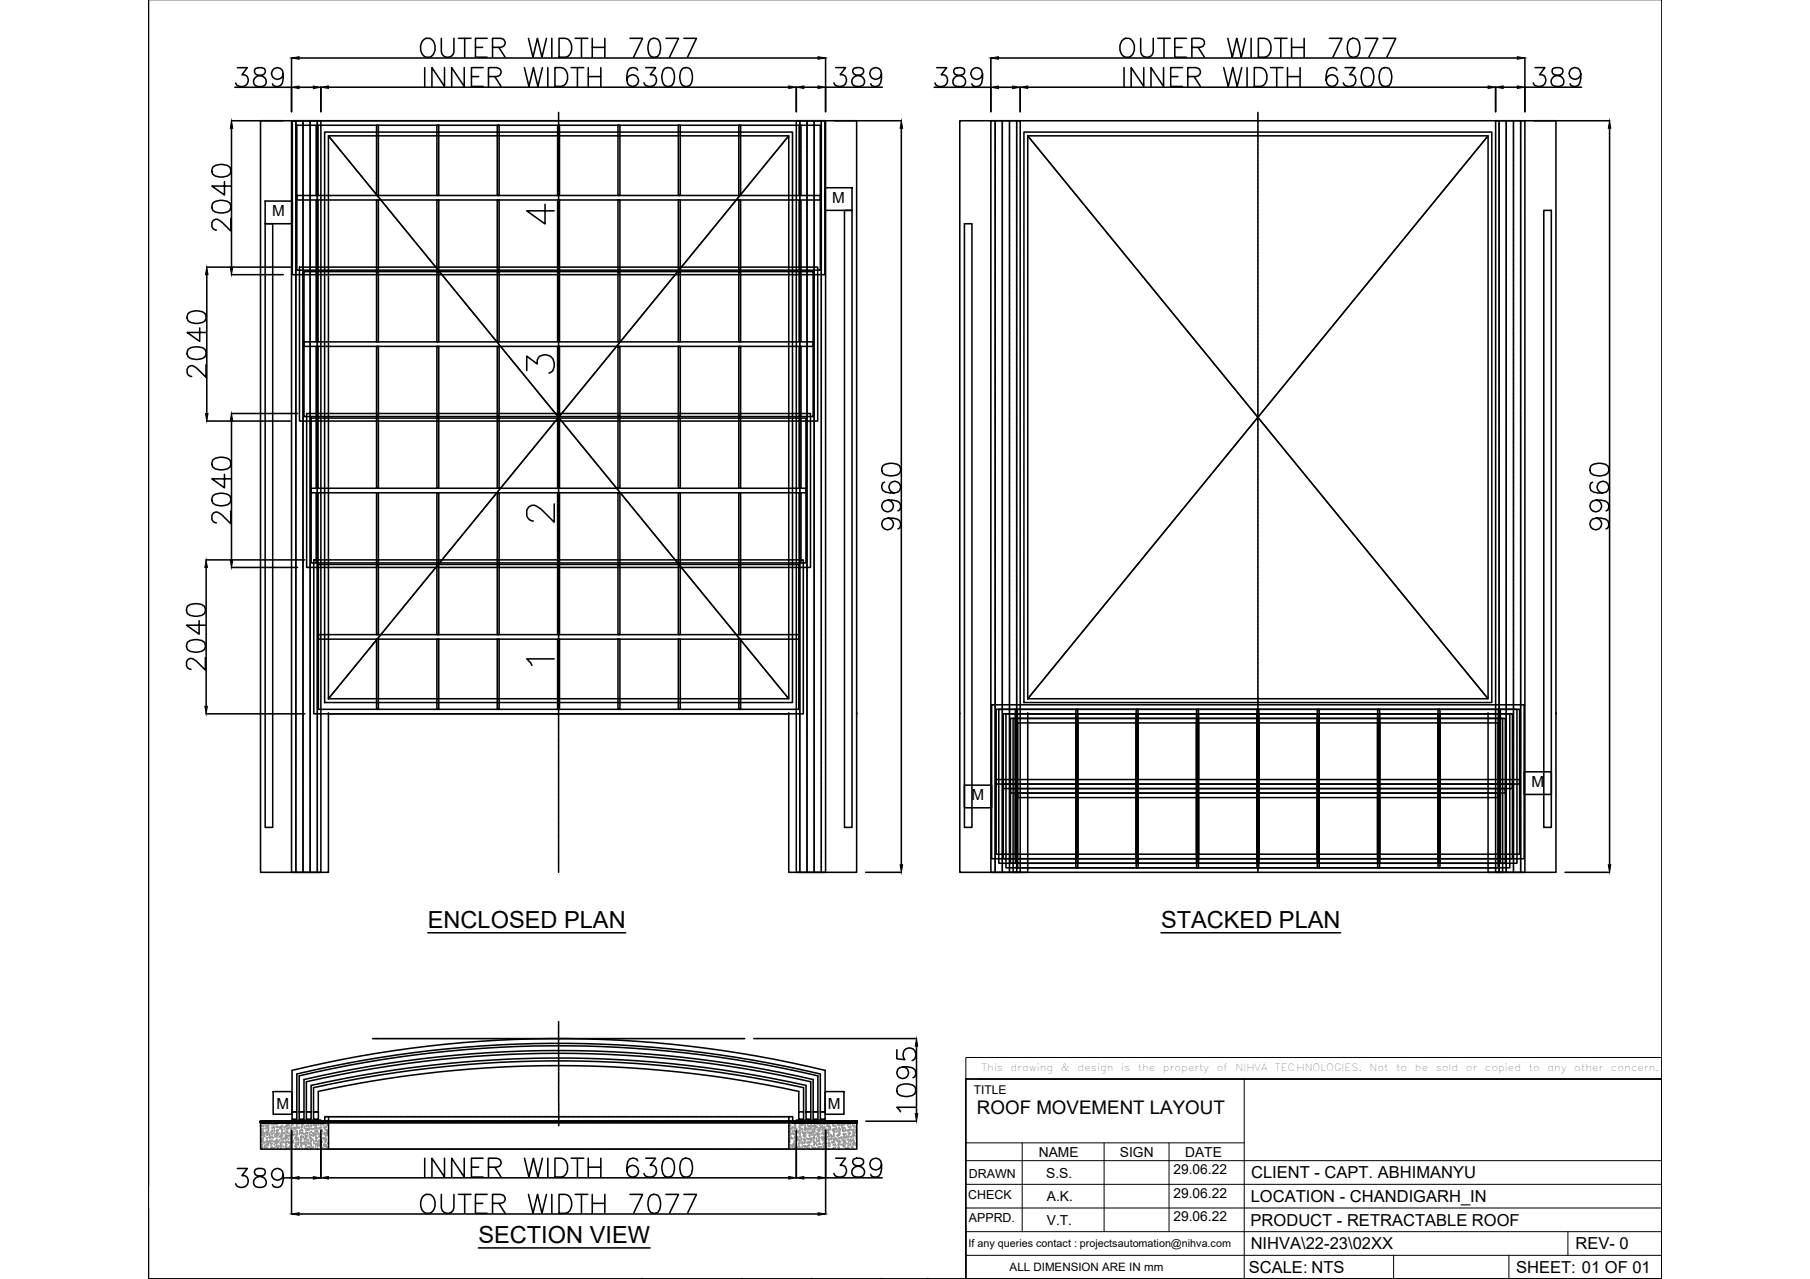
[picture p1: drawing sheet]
<svg xmlns="http://www.w3.org/2000/svg" width="297mm" height="210mm" viewBox="0 0 297 210" stroke-linecap="round" stroke-linejoin="round" font-family="sans-serif">
<defs><g id="words">
<text font-size="6.6" x="85.7" y="38.1">4</text>
<g font-size="6.2">
<text x="85.7" y="62.4">3</text>
<text x="85.7" y="86.8">2</text>
</g>
<text font-size="4" x="85.7" y="110.4">1</text>
<g font-size="3.9">
<text x="70.2" y="152.3">ENCLOSED PLAN</text>
<text x="190.5" y="152.3">STACKED PLAN</text>
<text x="78.5" y="204">SECTION VIEW</text>
</g>
<text font-size="3.1" x="160.3" y="182.8">ROOF MOVEMENT LAYOUT</text>
<g font-size="2.7">
<text x="205.2" y="197.3">LOCATION - CHANDIGARH_IN</text>
<text x="205.3" y="193.4">CLIENT - CAPT. ABHIMANYU</text>
<text x="205.2" y="201.1">PRODUCT - RETRACTABLE ROOF</text>
<text x="204.9" y="208.9">SCALE: NTS</text>
<text x="205.2" y="205">NIHVA\22-23\02XX</text>
<text x="248.8" y="208.9">SHEET: 01 OF 01</text>
<text x="258.6" y="205">REV- 0</text>
</g>
<g font-size="2.5">
<text x="44.7" y="35.5">M</text>
<text x="136.6" y="33.3">M</text>
<text x="159.4" y="131.3">M</text>
<text x="251.3" y="129.2">M</text>
<text x="45.4" y="182">M</text>
<text x="135.9" y="182">M</text>
</g>
<g font-size="2.3">
<text x="170.5" y="189.9">NAME</text>
<text x="183.8" y="189.9">SIGN</text>
<text x="194.5" y="189.9">DATE</text>
<text x="171.7" y="193.3">S.S.</text>
<text x="171.8" y="197.1">A.K.</text>
<text x="192.6" y="192.7">29.06.22</text>
<text x="192.6" y="196.6">29.06.22</text>
<text x="171.8" y="201">V.T.</text>
<text x="192.6" y="200.5">29.06.22</text>
</g>
<g font-size="2">
<text x="159.8" y="179.6">TITLE</text>
<text x="158.9" y="196.7">CHECK</text>
<text x="159" y="193.3">DRAWN</text>
<text x="159" y="200.6">APPRD.</text>
</g>
<text font-size="1.9" x="165.7" y="208.6">ALL DIMENSION ARE IN mm</text>
<text font-size="1.8" x="159" y="204.6">If any queries contact : projectsautomation@nihva.com</text>
<g font-size="1.6">
<text x="161.1" y="175.7">This</text>
<text x="165.8" y="175.7">drawing</text>
<text x="174.1" y="175.7">&amp;</text>
<text x="176.9" y="175.7">design</text>
<text x="184" y="175.7">is</text>
<text x="186.7" y="175.7">the</text>
<text x="190.8" y="175.7">property</text>
<text x="199.7" y="175.7">of</text>
<text x="202.8" y="175.7">NIHVA</text>
<text x="209.2" y="175.7">TECHNOLOGIES.</text>
<text x="224.8" y="175.7">Not</text>
<text x="229.1" y="175.7">to</text>
<text x="232.2" y="175.7">be</text>
<text x="235.6" y="175.7">sold</text>
<text x="240.6" y="175.7">or</text>
<text x="243.7" y="175.7">copied</text>
<text x="250.9" y="175.7">to</text>
<text x="253.9" y="175.7">any</text>
<text x="258.4" y="175.7">other</text>
<text x="264.4" y="175.7">concern.</text>
</g>
</g></defs>
<!-- layer: 0 -->
<g fill="none" stroke="#000" stroke-width=".25">
<path d="M272.7 -.1v210h-248.4v-210v194.7M38 19.8h8.5M38.5 14.3h9.3M39 11.1h1.6l-.9 1.2a1 1 0 0 1 1.1 1.1 1 1 0 0 1-1.4 .8l-.4-.1-.3-.5M41.9 11.3a.62 .62 0 0 0 .3 1l.6 .1a.89 .89 0 0 1 .9 .8 .89 .89 0 0 1-.8 1h-.5a.89 .89 0 0 1-.8-1 .89 .89 0 0 1 .9-.8l.6-.1a.62 .62 0 0 0 .3-1l-.5-.2h-.5zM46.5 12.1a.96 .96 0 0 1-1.4 .8 .96 .96 0 0 1-.3-1.5 .96 .96 0 0 1 1.5 .1 2.88 2.88 0 0 1-.3 2.6 .92 .92 0 0 1-1.3-.3M47.8 19.8h4.9v123.4h-4.9zM47.8 9.5v8.8M49.1 14.3h2.3M49.1 9.5h85.1M52.7 14.3v4M53.9 14.3h75.5"/>
<path d="M69.3 6.7a1.06 1.06 0 0 1 1.1-.4 1.06 1.06 0 0 1 .8 .7 1.76 1.76 0 0 1-.7 2.4 1.43 1.43 0 0 1-1.5-1.9zM69.7 11.1v3.1M72.4 6.3v2.2a1.04 1.04 0 0 0 1.1 .9 1.04 1.04 0 0 0 1-.9v-2.2M72.9 11.1v3.1l-2-3.1v3.1M75.2 6.3h2.1M76.2 11.1v3.1l-2.1-3.1v3.1M76.3 6.3v3.1M77.4 12.6h1.1M78 7.8h1.2M79.3 11.1h-1.9v3.1h1.9M79.9 6.3h-1.9v3.1h1.9M80.2 12.6h1.3l.4-.2a.71 .71 0 0 0 0-1.2l-.4-.1h-1.3v3.1"/>
<path d="M80.8 7.8h1.4l.4-.2a.72 .72 0 0 0 0-1.2l-.4-.1h-1.4v3.1M81.2 12.6l1 1.6M81.9 7.8l1 1.6M86.1 11.1l.7 3.1 .7-3.1 .8 3.1 .7-3.1M86.7 6.3l.8 3.1 .7-3.1 .7 3.1 .8-3.1M89.9 11.1v3.1M90.6 6.3v3.1M91.1 11.1h1a1.68 1.68 0 0 1 .7 2.6l-.3 .3-.4 .2h-1zM91.7 6.3h1.1a1.69 1.69 0 0 1 .7 2.6l-.3 .3-.4 .2h-1.1zM93.7 11.1h2.1M94.4 6.3h2.1M94.8 11.1v3.1"/>
<path d="M95.4 6.3v3.1M96.5 12.6h2.1M96.5 11.1v3.1M97.2 7.8h2.1M97.2 6.3v3.1M98.6 11.1v3.1M99.3 6.3v3.1M103.4 6.3h2l-1.4 3.1M104.6 11.5a.9 .9 0 0 0-.8-.4 .9 .9 0 0 0-.8 .6l-.1 .7 .1 1.3a.96 .96 0 0 0 1.6 .2 .96 .96 0 0 0-.4-1.5 .96 .96 0 0 0-1.3 .8M106 11.1h1.6l-.9 1.2a.99 .99 0 0 1 1.1 1.1 .99 .99 0 0 1-1.4 .8l-.4-.2-.3-.4M106.8 6.4a1 1 0 0 1 1.5 .5 2.55 2.55 0 0 1-.3 2.3 1 1 0 0 1-1.5-.4 2.55 2.55 0 0 1 .3-2.4zM109.1 11.2a1.01 1.01 0 0 1 1.4 .5 2.55 2.55 0 0 1-.3 2.3 1 1 0 0 1-1.4-.4 2.53 2.53 0 0 1 .3-2.4z"/>
<path d="M109.3 6.3h2.1l-1.5 3.1M112 11.2a1.02 1.02 0 0 1 1.5 .5 2.63 2.63 0 0 1-.3 2.3 1.01 1.01 0 0 1-1.5-.4 2.53 2.53 0 0 1 .3-2.4zM112.2 6.3h2.1l-1.5 3.1M130.7 19.8h4.8v123.4h-4.8zM130.7 14.3v4M131.9 14.3h2.3M135.5 14.3h9.3M135.5 9.5v8.8M137 19.8h10.9M137.1 11.1h1.7l-.9 1.2a.99 .99 0 0 1 1 1.1 .99 .99 0 0 1-1.3 .8l-.5-.2-.3-.4M140.1 11.2a.62 .62 0 0 0 .3 1.1l.6 .1a.89 .89 0 0 1 .9 .8 .89 .89 0 0 1-.8 1h-.6a.89 .89 0 0 1-.7-1 .89 .89 0 0 1 .9-.8l.6-.1a.62 .62 0 0 0 .3-1.1l-.5-.1h-.6zM144.7 12.1a.96 .96 0 0 1-1.4 .8 .96 .96 0 0 1-.3-1.5 .96 .96 0 0 1 1.5 .1 2.86 2.86 0 0 1-.3 2.5 .92 .92 0 0 1-1.3-.3"/>
<path d="M153.3 14.3h9.3M153.7 11.1h1.6l-.8 1.2a1 1 0 0 1 1 1.1 1 1 0 0 1-1.3 .8l-.5-.1-.3-.5M156.7 11.3a.62 .62 0 0 0 .3 1l.6 .1a.89 .89 0 0 1 .9 .8 .89 .89 0 0 1-.8 1h-.6a.89 .89 0 0 1-.8-1 .89 .89 0 0 1 1-.8l.6-.1a.62 .62 0 0 0 .3-1l-.5-.2h-.6zM161.2 12.1a.96 .96 0 0 1-1.3 .9 .96 .96 0 0 1-.4-1.5 .96 .96 0 0 1 1.6 0 2.79 2.79 0 0 1-.3 2.6 .91 .91 0 0 1-1.3-.3M162.6 19.8h4.8v123.4h-4.8zM162.6 9.5v8.8M163.8 14.3h2.4M163.8 9.5h85.2M167.4 14.3v4M168.7 14.3h75.5M184.1 6.7a1.06 1.06 0 0 1 1-.4 1.06 1.06 0 0 1 .9 .7 1.76 1.76 0 0 1-.7 2.4 1.43 1.43 0 0 1-1.5-1.9zM184.5 11.1v3.1"/>
<path d="M187.2 6.3v2.2a1.04 1.04 0 0 0 1 .9 1.04 1.04 0 0 0 1.1-.9v-2.2M187.7 11.1v3.1l-2.1-3.1v3.1M190 6.3h2.1M191 11.1v3.1l-2.1-3.1v3.1M191 6.3v3.1M192.1 12.6h1.2M192.8 7.8h1.2M194 11.1h-1.9v3.1h1.9M194.7 6.3h-1.9v3.1h1.9M194.9 12.6h1.4l.4-.2a.71 .71 0 0 0 0-1.2l-.4-.1h-1.4v3.1M195.6 7.8h1.3l.5-.2a.72 .72 0 0 0 0-1.2l-.5-.1h-1.3v3.1M196 12.6l1 1.6"/>
<path d="M196.6 7.8l1.1 1.6M200.8 11.1l.8 3.1 .7-3.1 .7 3.1 .8-3.1M201.5 6.3l.7 3.1 .8-3.1 .7 3.1 .7-3.1M204.7 11.1v3.1M205.3 6.3v3.1M205.8 11.1h1.1a1.68 1.68 0 0 1 .7 2.6l-.3 .3-.4 .2h-1.1zM206.5 6.3h1a1.69 1.69 0 0 1 .8 2.6l-.3 .3-.5 .2h-1zM208.5 11.1h2.1M209.2 6.3h2M209.5 11.1v3.1M210.2 6.3v3.1M211.3 12.6h2.1"/>
<path d="M211.3 11.1v3.1M212 7.8h2M212 6.3v3.1M213.4 11.1v3.1M214 6.3v3.1M218.2 6.3h2l-1.5 3.1M219.4 11.5a.9 .9 0 0 0-.9-.4 .9 .9 0 0 0-.7 .6 2.21 2.21 0 0 0 .3 2.3 .96 .96 0 0 0 1.4-.4 .96 .96 0 0 0-.7-1.3 .96 .96 0 0 0-1.2 .9M220.7 11.1h1.7l-.9 1.2a.99 .99 0 0 1 1 1.1 .99 .99 0 0 1-1.3 .8l-.5-.2-.3-.4M221.5 6.4a1 1 0 0 1 1.5 .5 2.55 2.55 0 0 1-.3 2.3 1 1 0 0 1-1.4-.4 2.55 2.55 0 0 1 .2-2.4zM223.8 11.2a1.02 1.02 0 0 1 1.5 .5 2.55 2.55 0 0 1-.3 2.3 1 1 0 0 1-1.5-.4 2.57 2.57 0 0 1 .3-2.4zM224 6.3h2.1l-1.5 3.1M226.8 11.2a1 1 0 0 1 1.4 .5 2.58 2.58 0 0 1-.2 2.3 1.01 1.01 0 0 1-1.5-.4 2.53 2.53 0 0 1 .3-2.4z"/>
<path d="M227 6.3h2.1l-1.5 3.1M245.4 19.8h4.8v123.4h-4.8zM245.4 14.3v4M246.7 14.3h2.3M250.2 14.3h9.4M250.2 9.5v8.8M251.7 19.8h12.5M251.9 11.1h1.6l-.8 1.2a.99 .99 0 0 1 1 1.1 .99 .99 0 0 1-1.3 .8l-.5-.2-.3-.4M254.9 11.2a.63 .63 0 0 0 .3 1.1l.5 .1a.89 .89 0 0 1 .9 .8 .89 .89 0 0 1-.7 1h-.6a.89 .89 0 0 1-.8-1 .89 .89 0 0 1 .9-.8l.6-.1a.62 .62 0 0 0 .3-1.1l-.4-.1h-.6zM259.4 12.1a.96 .96 0 0 1-1.3 .8 .96 .96 0 0 1-.4-1.5 .96 .96 0 0 1 1.6 .1 2.82 2.82 0 0 1-.3 2.5 .92 .92 0 0 1-1.3-.3M34.9 33.3a2.39 2.39 0 0 1 2.8 0 1.01 1.01 0 0 1-.4 1.5 2.63 2.63 0 0 1-2.4-.3l-.1-.4zM34.9 27.4a2.39 2.39 0 0 1 2.8 0 1 1 0 0 1-.4 1.5 2.55 2.55 0 0 1-2.4-.3l-.1-.4z"/>
<path d="M36.8 29.8v2.2l-2-1.5h3.1M37.9 35.8v2.1l-1.5-1.5a.95 .95 0 0 0-1.3-.3l-.3 .5v.6a.77 .77 0 0 0 .7 .6M38 21.1v22.7M43.5 33h4.5v3.7h-4.5zM43.5 36.7h1.3v99.1h-1.3zM53.3 21.7h76.8v93.6h-76.8zM53.9 22.3h75.5v92.4h-75.5zM135.4 30.8h4.4v3.7h-4.4zM138.6 34.5h1.2v101.3h-1.2zM147.9 21.1v120.8M158.3 36.7h1.2v99.1h-1.2zM168 21.7h76.8v93.6h-76.8z"/>
<path d="M168.7 22.3h75.5v92.4h-75.5zM253.4 34.5h1.2v101.3h-1.2zM264.1 21.1v120.8M30.9 57.4a2.44 2.44 0 0 1 2.8 0 1.01 1.01 0 0 1-.5 1.4 2.55 2.55 0 0 1-2.3-.3l-.2-.4zM30.9 51.5a2.39 2.39 0 0 1 2.8 0 1 1 0 0 1-.5 1.4 2.59 2.59 0 0 1-2.3-.3l-.2-.4zM32.8 53.8v2.2l-2.1-1.4h3.1M33.8 59.9v2l-1.5-1.4a.94 .94 0 0 0-1.4-.2l-.2 .3v.6a.78 .78 0 0 0 .8 .6M33.9 43.8h13.8M33.9 45.1v22.8M38 45.1h8.5M33.9 69.1h13.8M34.9 75.5a2.39 2.39 0 0 1 2.8 0 1.01 1.01 0 0 1-.4 1.5 2.63 2.63 0 0 1-2.4-.3l-.1-.5z"/>
<path d="M36.8 77.8v2.3l-2-1.5h3.1M38 67.9h10.8M38 69.1v22.8M144.9 76.5a2.39 2.39 0 0 1 2.8 0 1 1 0 0 1-.5 1.4 2.55 2.55 0 0 1-2.3-.2l-.2-.5zM145.1 79.1a.9 .9 0 0 0-.2 1.4 2.79 2.79 0 0 0 2.5 .3 .96 .96 0 0 0 .1-1.6 .96 .96 0 0 0-1.5 .4 .96 .96 0 0 0 .8 1.3M261.1 76.5a2.39 2.39 0 0 1 2.8 0 1 1 0 0 1-.5 1.4 2.55 2.55 0 0 1-2.3-.2l-.2-.5zM261.4 79.1a.92 .92 0 0 0-.3 1.4 2.79 2.79 0 0 0 2.5 .3 .96 .96 0 0 0 .1-1.6 .96 .96 0 0 0-1.5 .4 .96 .96 0 0 0 .8 1.3M30.8 99.5a2.44 2.44 0 0 1 2.8 0 1.01 1.01 0 0 1-.5 1.5 2.55 2.55 0 0 1-2.3-.3l-.2-.5zM33.8 91.9h16.2M33.8 93.1v22.8M34.9 81.4a2.43 2.43 0 0 1 2.8 0 1.01 1.01 0 0 1-.4 1.5 2.55 2.55 0 0 1-2.4-.3l-.1-.5zM37.9 83.9v2.1l-1.5-1.5a.95 .95 0 0 0-1.3-.3l-.3 .4v.6a.78 .78 0 0 0 .7 .6"/>
<path d="M38 93.1h10.8M145.7 85a.96 .96 0 0 1 .9 1.3 .96 .96 0 0 1-1.6 .4 .96 .96 0 0 1 .1-1.5 2.79 2.79 0 0 1 2.6 .3 .91 .91 0 0 1-.3 1.3M145.7 82.1a.96 .96 0 0 1 .9 1.3 .96 .96 0 0 1-1.6 .4 .96 .96 0 0 1 .1-1.6 2.79 2.79 0 0 1 2.6 .3 .9 .9 0 0 1-.3 1.3M262 85a.96 .96 0 0 1 .8 1.3 .96 .96 0 0 1-1.5 .4 .96 .96 0 0 1 .1-1.5 2.78 2.78 0 0 1 2.5 .3 .91 .91 0 0 1-.3 1.3M262 82.1a.96 .96 0 0 1 .8 1.3 .96 .96 0 0 1-1.5 .4 .96 .96 0 0 1 .1-1.6 2.78 2.78 0 0 1 2.5 .3 .9 .9 0 0 1-.3 1.3M30.8 105.4a2.39 2.39 0 0 1 2.8 0 1 1 0 0 1-.5 1.5 2.55 2.55 0 0 1-2.3-.3l-.2-.5zM32.7 101.9v2.2l-2.1-1.5h3.1M33.7 107.9v2.1l-1.5-1.5a.94 .94 0 0 0-1.4-.1 1.01 1.01 0 0 0 .1 1.3l.4 .1M33.8 117.2h16.2M42.8 117.2v-97.4h97.8v97.4M42.8 117.2h.1M42.8 117.2v26h11.1v-26"/>
<path d="M53.9 117.2h.1M53.9 117.2h75.5M129.4 117.2h.1M129.4 117.2v26h11.2v-26M140.6 117.2h.1M157.5 117.2v-97.4h97.9v97.4M157.5 117.2h.1M157.5 117.2v26h11.2v-26M168.7 117.2h.1M168.7 117.2h75.5M244.2 117.2h.1M244.2 117.2v26h11.2v-26"/>
<path d="M255.4 117.2h.1M158.3 128.9h4.4v3.7h-4.4zM250.1 126.7h4.5v3.7h-4.5zM70.2 153.1h32.5M142.1 143.2h5.8M190.5 153.1h29.5M256.8 143.2h7.4M44.8 179.1h3.1v3.8h-3.1zM47.9 175.7a185.8 185.8 0 0 1 87.5 0v6.8h-.8v-6.2a185.9 185.9 0 0 0-85.9 0v6.2h-.8zM49.1 176.6a185.9 185.9 0 0 1 85.1 0v5.9h-.7v-5.3a185.7 185.7 0 0 0-83.6 0v5.3h-.8zM50.3 177.5a185.8 185.8 0 0 1 82.8 0v5h-.8v-4.4a185.8 185.8 0 0 0-81.2 0v4.4h-.8zM123.7 170.4h26.7"/>
<path d="M135.4 179.1h3.1v3.8h-3.1zM147.2 172.3v1.5l1.3 .1a1.09 1.09 0 0 1 0-1.6 1.09 1.09 0 0 1 1.6 .2 1.09 1.09 0 0 1-.4 1.6M147.3 178.3a2.39 2.39 0 0 1 2.8 0 1 1 0 0 1-.4 1.5 2.55 2.55 0 0 1-2.4-.3l-.1-.4zM148.2 175.1a.96 .96 0 0 1 .8 1.3 .96 .96 0 0 1-1.5 .4 .96 .96 0 0 1 .1-1.6 2.78 2.78 0 0 1 2.5 .3 .92 .92 0 0 1-.3 1.4M150.4 171.7v11.1M158.5 177.1h114.2v32.8h-114.2zM24.3 198.5h.1M24.3 198.5v11.4h248.4M39 191.8h1.6l-.9 1.1a.96 .96 0 0 1 1.1 .9 .96 .96 0 0 1-.9 1.1 .91 .91 0 0 1-1.2-.6M41.9 191.9a.63 .63 0 0 0 .3 1 1.4 1.4 0 0 1 1.5 .9 .81 .81 0 0 1-.8 1.1h-.5a.89 .89 0 0 1-.8-1 .89 .89 0 0 1 .9-.8l.6-.2a.63 .63 0 0 0 .3-1l-.5-.1h-.5zM42.8 184.3h10.5v-1h.6v5.3h-11.1zM42.8 184h10.5v.3h-10.5z"/>
<path d="M42.8 184h.1M42.8 184.2h.1M42.8 184.2l.1-.2-.1 .2M42.8 184.1v.1M42.8 184.1h.1M42.8 184v.1M42.9 184l-.1 .1M42.9 184.1h-.1M42.9 184.2h.1M42.9 184.2v.1M43.1 184l-.3 .2 .2-.1h-.1M43.1 184l-.2 .2"/>
<path d="M43.1 184h.1M43.1 184v.1M43.1 184.2h.1M43.1 184.1l-.1 .2 .1-.3-.3 .3M43.2 184h.1M43.2 184l-.1 .1M43.3 184.2h-.1M43.3 184.2v.1M43.3 184.1h.1M43.3 184l-.3 .3M43.3 184.2l-.1 .1M43.3 184v.1"/>
<path d="M43.3 184.1l-.2 .2M43.3 184l-.2 .2M43.3 184.2h.1M43.4 184.1l-.1 .1M43.4 184.2h-.1M43.4 184.1v.1M43.4 184l-.1 .2M43.4 184.1l.1-.1-.2 .1M43.5 184.2v.1M43.5 184l-.1 .1M43.5 184l-.2 .3M43.5 184.2h.1"/>
<path d="M43.6 184.2h-.1M43.6 184l-.2 .3M43.6 184h.1M43.6 184.1l.1 .1M43.7 184.1h-.1M43.7 184.2v.1M43.7 184v.1M43.7 184l-.3 .2 .2-.1M43.7 184v.2M43.8 184l-.2 .3M43.8 184.1l-.1 .2M43.8 184h.1"/>
<path d="M43.8 184l-.1 .1M43.9 184.2l-.1 .1M43.9 184.1h-.1M43.9 184.2v.1M43.9 184.2h-.1M43.9 184h.1M44 184l-.2 .2M44 184h.1M44 184.1h.1M44 184.2h.1M44 184.1l-.1 .1M44.1 184l-.5 .3"/>
<path d="M44.1 184.1l-.1 .1M44.1 184.1l-.2 .1 .4-.2-.3 .3M44.1 184.2v.1M44.1 184l-.2 .2M44.1 184v.1M44.1 184.2h.1M44.2 184h-.1M44.2 184v.1M44.2 184.2v.1M44.2 184.1h.1M44.2 184l-.1 .1M44.3 184h.1"/>
<path d="M44.3 184.1v.1M44.3 184.1h.1M44.3 184.2v.1M44.3 184l-.2 .3 .2-.2M44.4 184h.1M44.4 184.2l-.1 .1M44.4 184l-.1 .1M44.4 184.2h-.1M44.4 184.1v.1M44.4 184.1h.1M44.4 184.1l.1-.1-.1 .1M44.5 184l-.2 .2"/>
<path d="M44.5 184.2v.1M44.5 184.1l-.1 .1M44.6 184l-.2 .1M44.6 184.1l-.1 .1M44.6 184l-.1 .1M44.6 184.2v.1M44.6 184.1h.1M44.6 184.1l.1-.1-.1 .2M44.6 184.1l-.2 .2M44.7 184.2l-.1 .1M44.7 184.1v.1M44.8 184h-.1"/>
<path d="M44.8 184l-.3 .3 .1-.2M44.8 184.1l-.2 .1M44.8 184.1l-.1 .1M44.8 184.1h.1M44.9 184.2h-.1M44.9 184.1h-.1M44.9 184.2v.1M44.9 184.1l-.2 .1h.1M44.9 184.2l-.1 .1M45 184.1l-.1 .1M45 184.1h-.1M45 184l-.2 .2"/>
<path d="M45 184.1l-.2 .2M45 184h.1M45 184v.1M45.1 184l-.2 .2M45.1 184l-.2 .3M45.1 184.2h.1M45.1 184.1h.1M45.2 184l-.3 .3M45.2 184h.1M45.2 184.1l-.1 .1M45.2 184l-.2 .3M45.2 184.2v.1"/>
<path d="M45.2 184.1h.1M45.3 184l-.1 .1M45.3 184.2v.1M45.3 184l-.3 .3M45.3 184.1l-.2 .2M45.3 184.1l.1-.1-.2 .2M45.3 184l-.1 .2M45.4 184.1l-.1 .1M45.4 184.2v.1M45.4 184.1l-.2 .2M45.5 184.1l-.2 .1M45.5 184h.1"/>
<path d="M45.5 184.1l-.1 .1M45.5 184l-.1 .2M45.5 184.1h.1M45.6 184h.1M45.6 184l-.1 .1M45.6 184.1h.1M45.6 184.1l-.1 .1M45.6 184.2v.1M45.6 184.2h.1M45.7 184l-.3 .3M45.7 184.2v.1M45.7 184h.1"/>
<path d="M45.8 184h.1M45.8 184l-.2 .2M45.8 184.2v.1M45.8 184l-.3 .2 .2-.2M45.8 184.1l-.2 .1M45.8 184.1h.1M45.8 184.1v.1M45.9 184l-.1 .1M45.9 184v.1M45.9 184l-.3 .3M45.9 184h.1M46 184.2l.1-.2-.3 .2"/>
<path d="M46 184l-.3 .3M46 184v.1M46 184.2v.1M46 184.1l-.1 .1M46.1 184h.1M46.1 184.1l-.1 .1M46.1 184l-.1 .1M46.2 184.1l-.1 .1M46.2 184.2v.1M46.2 184.2h-.1M46.2 184.1v-.1l-.3 .3 .2-.2M46.2 184.2h.1"/>
<path d="M46.3 184h-.1M46.3 184.2h-.1M46.3 184.1l-.1 .2M46.3 184l-.2 .3 .3-.3M46.3 184.1l-.1 .1M46.4 184l-.2 .1M46.4 184.1h-.1M46.4 184.1l-.1 .1M46.4 184.1h.1M46.4 184.1l-.2 .2M46.4 184.2v.1M46.4 184v.1"/>
<path d="M46.5 184.1l-.1 .1M46.5 192.8a.97 .97 0 0 1-1.3 .8 .97 .97 0 0 1-.4-1.5 .97 .97 0 0 1 1.5 .1 2.79 2.79 0 0 1-.3 2.5 .92 .92 0 0 1-1.3-.3M46.5 184l-.1 .1M46.5 184.2v.1M46.6 184h-.1M46.6 184l-.3 .3M46.6 184.1l-.1 .2M46.6 184h.1M46.6 184.2v.1M46.6 184l-.2 .2M46.6 193.3h1.2M46.6 184l-.2 .3"/>
<path d="M46.7 184l-.1 .2M46.7 184h.1M46.7 184.2h.1M46.7 184l-.1 .1M46.7 184.1l-.1 .1M46.8 184l-.3 .2h.1M46.8 184.2v.1M46.8 184.1h.1M46.8 184v.1M46.8 184l-.1 .1M46.9 184l-.1 .2M46.9 184.2h-.1"/>
<path d="M46.9 184l-.3 .3 .2-.2M46.9 184.1l-.2 .2M47 184l-.3 .3M47 184h.1M47 184l-.1 .1M47 184.2h.1M47.1 184h-.1M47.1 184.1l-.1 .1M47.1 184l-.3 .2M47.1 184.2h-.1M47.1 184l-.2 .3M47.1 184h.1"/>
<path d="M47.1 184.2h.1M47.2 184.1h.1M47.2 184.2h-.1M47.2 184.2v.1M47.2 184l-.1 .1M47.2 184.2l-.1 .1M47.2 184v.1M47.2 184l-.3 .3 .1-.1M47.2 184.1v.1M47.3 184h.1M47.3 184.2l-.1 .1M47.3 184h-.1"/>
<path d="M47.3 184.1l-.1 .1M47.3 184.2v.1M47.3 184l-.2 .3M47.3 184l-.1 .1M47.4 184l-.2 .2M47.4 184.2l-.1 .1M47.4 184.1l-.1 .1M47.4 184.2h-.1M47.4 184l-.1 .1M47.4 184v.1M47.5 184.2h.1M47.5 184h.1"/>
<path d="M47.5 184l-.2 .2M47.6 184l-.1 .1M47.6 184.2v.1M47.6 184l-.2 .2M47.6 184l-.2 .3v-.1M47.6 184.2h.1M47.7 184.1l-.1 .1M47.7 184l-.2 .1M47.7 184v.1M47.7 184.2v.1M47.7 184.2h-.1M47.7 184l-.2 .3 .2-.2"/>
<path d="M47.8 184.1l-.1 .1M47.8 184h.1M47.8 184.2h.1M47.8 183.8h4.9v.2h-4.9zM47.8 185.5v13.8M47.8 184l-.3 .2M47.9 184h.1M47.9 184l-.1 .1M47.9 184.2h-.1M47.9 184.1l.1-.1-.2 .2M47.9 182.5h.8v1.2h-.8zM47.9 184.2v.1"/>
<path d="M47.9 184l-.2 .2M48 184.2h-.1M48 184l-.3 .3M48 184.1v.1M48 184l-.1 .2M48.1 184.1l.1-.1-.3 .2M48.1 184.2l.2-.2-.3 .3M48.1 184.2v.1M48.1 184l-.3 .3M48.2 184.1v-.1l-.3 .3 .2-.1M48.2 184.2v.1M48.2 184.2h.1"/>
<path d="M48.3 184h-.1M48.3 184.2h-.1M48.3 184.2h.1M48.3 184.1l-.1 .1M48.3 184l-.1 .1M48.4 184.1h-.1M48.4 184.2v.1M48.4 184l-.3 .2h.1M48.4 184.1l-.1 .1M48.4 184v.1M48.5 184.1l-.2 .2 .1-.1M48.5 184l-.2 .2"/>
<path d="M48.5 184.2h.1M48.5 184l-.3 .3M48.5 184v.1M48.5 184h.1M48.5 184.1v.1M48.6 184l-.1 .1M48.6 184.2l-.1 .1M48.7 184l-.2 .2M48.7 184.1l-.1 .1M48.7 184.1h.1M48.7 184.2h.1M48.7 184.2v.1"/>
<path d="M48.8 184l-.3 .3M48.8 184.2l-.2 .1M48.8 184.1l-.2 .2M48.8 184.2v.1M48.8 184l-.3 .2M48.8 184h.1l-.2 .2M48.8 184.1h.1M48.8 184.2h.1M48.9 184.1h-.1M48.9 184.2l-.1 .1M48.9 184.2v.1M48.9 184l-.2 .2"/>
<path d="M49 184.2h-.1M49 184l-.1 .2M49 184l-.2 .3M49 184.1l-.1 .1 .3-.2-.1 .2M49 184.2h.1M49 184.1v.1M49.1 184l-.1 .1M49.1 184h.1M49.1 184.2h.1M49.1 193.3h2.3M49.1 199.2h85.2M49.1 184.2v.1"/>
<path d="M49.1 182.5h.8v1.2h-.8zM49.1 184.1h.1M49.1 184.2l-.1 .1M49.2 184l-.1 .2M49.2 184.2h.1M49.3 184.2h-.1M49.3 184l-.2 .1h.1M49.3 184h.1M49.3 184l-.1 .1M49.3 184.1v.1M49.4 184l-.3 .2M49.4 184.1l-.1 .1"/>
<path d="M49.4 184.2h-.1M49.4 184l-.1 .1M49.4 184l-.3 .3 .1-.1M49.5 184h.1M49.5 184.1l-.1 .1M49.5 184.2h-.1M49.5 184l-.1 .1M49.5 184.1l-.1 .2M49.5 184.1l-.2 .1M49.5 184.2v.1M49.6 184l-.3 .2M49.6 184.1h-.1"/>
<path d="M49.6 184.2v.1M49.6 184.2l-.1 .1M49.6 184l-.1 .1M49.6 184.1l.1-.1-.2 .3M49.6 184l-.1 .2M49.7 184.2v.1M49.7 184.1l-.1 .1M49.7 184.2h-.1M49.7 184h-.1M49.7 184.1l.2-.1-.3 .3M49.8 184h-.1M49.8 184.2l-.1 .1"/>
<path d="M49.8 184l-.1 .1M49.8 184l-.2 .2M49.8 184.1l-.1 .1M49.8 184h.1M49.9 184.2h-.1M49.9 184.1l-.1 .1M49.9 184.1l-.2 .1M49.9 184.1v.1M49.9 184.2v.1M49.9 184.1h.1M50 184l-.1 .1M50 184v.1"/>
<path d="M50.1 184l-.3 .3v-.1M50.1 184h-.1M50.1 184h.1M50.1 184v.1M50.1 184.1l-.1 .1M50.1 184.2h.1M50.1 184l-.1 .3 .1-.1M50.2 184l-.3 .2 .1-.1M50.2 184l-.1 .1M50.2 184.1l-.2 .2M50.2 184.1l.1-.1-.2 .2M50.3 184h-.1"/>
<path d="M50.3 182.5h.8v1.2h-.8zM50.3 184.1l-.1 .1M50.3 184.2v.1M50.3 184.1h.1M50.3 184.1l-.2 .2M50.3 184.1v.1M50.4 184.2h-.1M50.4 184.1l-.1 .1 .1-.1M50.4 184l-.1 .1M50.5 184l-.3 .3M50.5 184l-.1 .1M50.5 184h.1"/>
<path d="M50.5 184.2v.1M50.5 184l-.1 .2M50.5 184.2h.1M50.5 184v.1M50.5 184.1l-.1 .2M50.6 184.1v-.1l-.3 .3M50.6 184h.1M50.7 184.1l-.2 .1M50.7 184l-.3 .3M50.7 184.2v.1M50.7 184.1h-.1M50.7 184v.1"/>
<path d="M50.7 184l-.2 .2M50.7 184l-.1 .2M50.8 184h.1M50.8 184.1l-.1 .1M50.8 184l-.2 .2M50.8 184.2h.1M50.8 184v.1M50.9 184l-.3 .3M50.9 184l-.1 .1M50.9 184.2h.1M51 184l-.2 .2M51 184l-.1 .2"/>
<path d="M51 184h.1M51 184.2h.1M51 184.1v.1M51.1 184l-.1 .1M51.1 184.2v.1M51.1 184l-.3 .2M51.1 184l-.3 .2 .2-.1M51.1 184.2h.1M51.2 184l-.2 .2M51.2 184l-.1 .2M51.2 184l-.2 .3M51.2 184.2v.1"/>
<path d="M51.3 184l-.3 .3M51.3 184.2h-.1M51.3 184.2h.1M51.3 184.1l-.1 .2M51.3 184l-.2 .2M51.3 184.1h.1M51.3 184.2v.1M51.3 184v.1M51.3 184l-.2 .3M51.4 184h.1M51.4 184l-.1 .1M51.5 182.5h.7v1.2h-.7z"/>
<path d="M51.5 184.1l-.3 .2M51.5 184.2v.1M51.5 184.1h.1M51.5 184l-.2 .3 .4-.3-.1 .1M51.5 184.2h.1M51.6 184.1l-.1 .1M51.6 184.2v.1M51.6 184.2h.1M51.7 184l-.1 .1M51.7 184l-.1 .2M51.8 184h-.1M51.8 184.1l-.2 .1"/>
<path d="M51.8 184h.1M51.8 184l-.3 .2M51.9 184.2l-.1 .1M51.9 184l-.3 .3M51.9 184.1h-.1M51.9 184.2l.2-.2-.3 .2M51.9 184.2h.1M51.9 184.1v.1M52 184l-.3 .2M52 184.2l-.1 .1M52 184l-.3 .2 .2-.2M52 184v.1"/>
<path d="M52 184h.1M52 184.2v.1M52.1 184l-.2 .2M52.2 184h-.1M52.2 184.2h-.1M52.2 184l-.2 .2M52.2 184.1h.1M52.2 184l-.2 .2 .3-.2M52.2 184.2v.1M52.3 184.2v.1M52.3 184l-.2 .2M52.3 184.1l.1-.1-.3 .3"/>
<path d="M52.3 184l-.1 .2M52.3 184.2h.1M52.4 184.1l-.2 .2M52.4 184.2v.1M52.4 184v.1M52.4 184.1v.1M52.5 184.2h-.1M52.5 184l-.1 .1M52.5 184.1l-.2 .2M52.5 184h.1M52.5 184l-.2 .2M52.6 184l-.1 .1"/>
<path d="M52.6 184h.1M52.6 184.2l-.1 .1M52.6 184.2v.1M52.6 184.1l-.1 .1M52.6 184.2h.1M52.6 184l-.1 .2M52.7 185.5v7.8M52.7 184l-.1 .1M52.7 184.2v.1M52.7 184l-.1 .2M52.7 184.1l-.2 .2M52.8 184.2v.1"/>
<path d="M52.8 184l-.4 .3M52.8 184l-.1 .1M52.8 184.2l-.1 .1M52.8 184h.1M52.8 184.2h.1M52.8 184l-.2 .2M52.8 184v.2M52.9 184.1h.1M52.9 184l-.3 .3M52.9 184h.1M53 184h.1M53 184.1l-.2 .1 .2-.1"/>
<path d="M53 184.2l.1-.1-.2 .1M53 184v.1M53 184.2v.1M53 184l-.3 .2M53.1 184.1v.1M53.1 184.2h.1M53.2 184.2v.1M53.2 184h.1M53.2 184l-.3 .3M53.2 184.2h.1M53.2 184.1l-.1 .1M53.3 184l-.5 .3"/>
<path d="M53.3 184.2h-.2M53.3 184.1l-.1 .2M53.3 184.1h-.1M53.3 184.2h-.1M53.3 184v.1M53.3 184l-.2 .2M53.3 184.1h.1M53.3 184.2h.1M53.9 193.3h75.5M69.3 196.5a1.14 1.14 0 0 1 1.3-.4 1.14 1.14 0 0 1 .8 1.1 1.42 1.42 0 0 1-1.5 1.9 1.79 1.79 0 0 1-.6-2.6zM69.7 190.1v3.1M72.4 196v2.2a1.04 1.04 0 0 0 1.1 .9 1.04 1.04 0 0 0 1-.9v-2.2"/>
<path d="M72.9 190.1v3.1l-2-3.1v3.1M75.2 196h2.1M76.2 190.1v3.1l-2.1-3.1v3.1M76.3 196v3.1M77.4 191.6h1.1M78 197.5h1.2M79.3 190.1h-1.9v3.1h1.9M79.9 196h-1.9v3.1h1.9M80.2 191.6h1.3l.4-.2a.71 .71 0 0 0 0-1.2l-.4-.1h-1.3v3.1M80.8 197.5h1.4l.4-.2a.71 .71 0 0 0 0-1.1l-.4-.2h-1.4v3.1M81.2 191.6l1 1.6M81.9 197.5l1 1.6"/>
<path d="M86.1 190.1l.7 3.1 .7-3.1 .8 3.1 .7-3.1M86.7 196l.8 3.1 .7-3.1 .7 3.1 .8-3.1M89.9 190.1v3.1M90.6 196v3.1M91.1 190.1h1a1.68 1.68 0 0 1 .7 2.6l-.3 .3-.4 .2h-1zM91.7 196h1.1a1.69 1.69 0 0 1 .7 2.7l-.3 .3-.4 .1h-1.1zM93.7 190.1h2.1M94.4 196h2.1M94.8 190.1v3.1M95.4 196v3.1M96.5 190.1v3.1M96.5 191.6h2.1"/>
<path d="M97.2 196v3.1M97.2 197.5h2.1M98.6 190.1v3.1M99.3 196v3.1M103.4 196h2l-1.4 3.1M104.6 190.5a.89 .89 0 0 0-.8-.4 .89 .89 0 0 0-.8 .6 2.24 2.24 0 0 0 .3 2.3 .96 .96 0 0 0 1.4-.4 .96 .96 0 0 0-.6-1.3 .96 .96 0 0 0-1.2 .8M106 190.1h1.6l-.9 1.2a.99 .99 0 0 1 1.1 1.1 .99 .99 0 0 1-1.4 .8l-.4-.2-.3-.4M106.8 196.2a1 1 0 0 1 1.5 .4 2.55 2.55 0 0 1-.3 2.4 1 1 0 0 1-1.5-.5 2.55 2.55 0 0 1 .3-2.3zM109.1 190.2a1.01 1.01 0 0 1 1.4 .5 2.55 2.55 0 0 1-.3 2.3 1 1 0 0 1-1.4-.4 2.53 2.53 0 0 1 .3-2.4zM109.3 196h2.1l-1.5 3.1M112 190.2a1.02 1.02 0 0 1 1.5 .5 2.55 2.55 0 0 1-.3 2.3 1.01 1.01 0 0 1-1.5-.4 2.61 2.61 0 0 1 .3-2.4zM112.2 196h2.1l-1.5 3.1"/>
<path d="M129.5 183.3h.6v1h10.5v4.3h-11.1zM130.1 184h.1M130.1 184h10.5v.3h-10.5zM130.1 184.1h.1M130.1 184v.1M130.1 184.1l.1-.1-.1 .1M130.1 184.2v.1M130.1 184.2h.1M130.2 184.1l-.1 .1M130.2 184h.1M130.2 184.2h.1M130.3 184l-.2 .2"/>
<path d="M130.3 184h.1M130.3 184l-.1 .1M130.3 184.1l-.1 .2M130.3 184.1h.1M130.4 184.1v-.1v.1M130.4 184.1l-.1 .1M130.4 184l-.2 .2M130.4 184.2v.1M130.5 184l-.2 .3M130.5 184l-.1 .1M130.5 184v.1M130.5 184.2v.1"/>
<path d="M130.6 184.2l-.1 .1M130.6 184l-.3 .3M130.6 184l-.1 .1M130.6 184l-.1 .2M130.7 184.1l-.2 .1M130.7 184h.1M130.7 183.8h4.8v.2h-4.8zM130.7 185.5v7.8M130.7 184l-.3 .2M130.7 184.1l-.1 .2M130.7 184.1l-.1 .1M130.8 184.1h-.1"/>
<path d="M130.8 184.2v.1M130.8 184.1l-.2 .1h.1M130.8 184.1l-.1 .1M130.8 184.2h.1M130.9 184.1v.1M130.9 184l-.1 .1M130.9 184.1l-.2 .2M130.9 184h.1M130.9 184.1l-.1 .2M131 184l-.1 .1M131 184.2l-.2 .1M131 184l-.2 .3"/>
<path d="M131 184.2l-.1 .1M131.1 184l-.2 .2M131.1 182.5v-3.4a185.7 185.7 0 0 0-78.9 0v3.4h-.7v-4a186.1 186.1 0 0 1 80.4 0v4M131.1 182.5h.8v1.2h-.8zM131.1 184.1l-.1 .1M131.1 184.2h.1M131.1 184l-.2 .3M131.1 184.2l.2-.2-.3 .3M131.1 184.2v.1M131.2 184.1h-.1M131.2 184l-.1 .1M131.2 184l-.2 .2"/>
<path d="M131.2 184.2l-.1 .1M131.2 184.1v.1M131.3 184l-.2 .2M131.3 184.2l-.1 .1M131.3 184.1l-.1 .1M131.3 184.1l.1-.1-.2 .2M131.3 184.1v.1M131.3 184.2v.1M131.3 184.1h.1M131.4 184.1l-.1 .1M131.4 184l-.1 .2M131.5 184.1h-.1"/>
<path d="M131.5 184.2h-.1M131.5 184h.1M131.5 184.2v.1M131.5 184.1h.1M131.5 184v.1M131.5 184.1v.1M131.5 184.2h.1M131.6 184l-.3 .3M131.6 184h.1M131.7 184h.1M131.7 184l-.2 .2M131.7 184.2v.1"/>
<path d="M131.7 184l-.3 .2 .2-.2M131.8 184l-.3 .2M131.8 184.1l-.2 .2M131.8 184.2l-.1 .1M131.8 184l-.1 .2M131.8 184l-.2 .2M131.8 184h.1M131.9 184h.1M131.9 184l-.2 .2M131.9 184.1v.1M131.9 184v.1M131.9 193.3h2.4"/>
<path d="M131.9 184.2v.1M131.9 184.1h.1M131.9 184l-.1 .2M132 184.1l-.2 .2M132 184l-.3 .2M132 184l-.1 .1M132 184.1l-.1 .1M132.1 184h-.1M132.1 184.2v.1M132.1 184.1l-.1 .1M132.1 184.2h-.1M132.1 184l-.1 .1"/>
<path d="M132.1 184.2h.1M132.1 184v.1M132.2 184.2h-.1M132.2 184.1h-.1M132.2 184.2h.1M132.2 184l-.3 .3M132.2 184.1l-.1 .2M132.2 184h.1M132.3 184.1l-.1 .1M132.3 182.5h.8v1.2h-.8zM132.3 184h-.1M132.3 184l-.3 .2"/>
<path d="M132.3 184.1l-.2 .2M132.3 184.2h.1M132.4 184.2l-.1 .1M132.4 184l-.2 .2M132.4 184.2h-.1M132.4 184l-.1 .1M132.4 184.2v.1M132.4 184.1l.1-.1-.3 .3M132.4 184h.1M132.5 184.1l-.1 .2M132.5 184h.1M132.5 184l-.1 .2"/>
<path d="M132.6 184l-.3 .3M132.6 184l-.1 .1M132.6 184.1l-.1 .2M132.6 184.1l-.2 .1 .1-.1M132.6 184h.1M132.7 184l-.1 .1M132.7 184.1h-.1M132.7 184l-.1 .2M132.7 184h.1M132.7 184.1l-.1 .1M132.7 184.2v.1M132.7 184v.1"/>
<path d="M132.8 184h-.1M132.8 184.1h-.1M132.8 184l-.2 .3M132.8 184.2h-.1M132.8 184l-.3 .2h.1M132.9 184.2l-.1 .1M132.9 184l-.2 .1M132.9 184l-.3 .3M132.9 184h.1M132.9 184.2v.1M132.9 184.2h.1M132.9 184l-.1 .2"/>
<path d="M132.9 184v.1M133 184h.1M133 184.1l.1-.1-.2 .3M133 184.1l-.1 .1M133.1 184l-.3 .3M133.1 184.1l-.2 .1M133.1 184.1l.1-.1-.2 .3M133.1 184.2v.1M133.1 184.1h.1M133.1 184.1l-.1 .1M133.2 184h.1M133.2 184.1l-.2 .2"/>
<path d="M133.2 184.2l-.1 .1M133.2 184.1h-.1M133.2 184.1l-.1 .1M133.3 184h-.1M133.3 184l-.1 .1M133.3 184l-.2 .2M133.3 184.2v.1M133.3 184.1l-.1 .2M133.3 184v.1M133.4 184.1l-.1 .1M133.4 184.2h.1M133.4 184h.1"/>
<path d="M133.4 184l-.2 .2M133.5 182.5h.7v1.2h-.7zM133.5 184l-.1 .1M133.5 184.2v.1M133.5 184l-.2 .2M133.5 184.1v.1M133.5 184l-.2 .3 .1-.1M133.5 184.2h.1M133.6 184l-.1 .1M133.6 184.2v.1M133.6 184l-.2 .3 .3-.3M133.7 184.1l-.1 .1"/>
<path d="M133.7 184.1l.1-.1-.3 .2M133.7 184v.1M133.7 184.2h-.1M133.7 184.1h.1M133.7 184.2h.1M133.8 184h.1M133.9 184l-.2 .1M133.9 184.1l-.1 .1M133.9 184.1h-.1M133.9 184.1l-.2 .1M133.9 184.2v.1M133.9 184l-.3 .3"/>
<path d="M134 184l-.2 .2M134 184.2l-.1 .1M134 184.1l.1-.1-.2 .2M134 184.2v.1M134 184l-.2 .3M134.1 184.2l-.1 .1M134.1 184.2h-.1M134.1 184l-.2 .3M134.1 184h.1M134.2 184h.1M134.2 184.1l-.2 .1M134.2 184.2h-.1"/>
<path d="M134.2 184l-.3 .3M134.2 184.2h.1M134.2 184l-.1 .2M134.2 184.1l-.1 .1M134.3 184.2h-.1M134.3 184.2v.1M134.3 184l-.1 .1M134.3 184.1l-.1 .1M134.3 184.2l-.1 .1M134.4 184l-.3 .2M134.4 184.2h-.1M134.4 184.1l.1-.1-.2 .2"/>
<path d="M134.4 184.1l-.1 .1M134.4 184l-.1 .1M134.4 184.2h.1M134.4 184l-.2 .3M134.4 184v.1M134.4 184h.1M134.5 184l-.1 .1M134.5 184.2h-.1M134.5 184.2v.1M134.5 184.1l-.1 .1M134.6 184h.1M134.6 184.2h-.1"/>
<path d="M134.6 184l-.1 .1M134.6 184.2h.1M134.6 182.5h.8v1.2h-.8zM134.6 184.1h.1M134.6 184.2v.1M134.7 184l-.3 .3M134.7 184.2l-.1 .1M134.7 184.1l-.2 .2M134.7 184.2v.1M134.7 184l-.2 .2M134.7 184.1l.1-.1v.1M134.7 184.2h-.1"/>
<path d="M134.8 184l-.2 .2M134.8 184.2l-.1 .1M134.8 184v.1M134.8 184.2v.1M134.8 184.1l-.1 .1M134.9 184l-.2 .2M134.9 184l-.2 .3M134.9 184.1l-.1 .1M134.9 184.2l.2-.2-.3 .3M134.9 184.2h.1M135 184l-.1 .1M135 184h.1"/>
<path d="M135 184.2l-.1 .1M135 184.2v.1M135.1 184.2h.1M135.1 184l-.1 .2v-.1M135.2 184l-.1 .1 .1-.1M135.2 184.1l-.1 .2M135.2 184h.1M135.2 184.2v.1M135.2 184.1h.1M135.3 184l-.3 .3M135.3 184.1l-.1 .1M135.3 184.2l-.1 .1"/>
<path d="M135.3 184.1h.1M135.3 184.2h-.1M135.3 184l-.1 .1M135.4 184h.1M135.4 184.2h-.1M135.4 184.1l-.1 .1M135.4 184l-.3 .3 .2-.3M135.4 184v.1M135.4 184.2v.1M135.5 184l-.2 .2M135.5 184.2h-.1M135.5 193.3h9.3"/>
<path d="M135.5 185.5v13.8M135.5 184.1l-.2 .1M135.5 184l-.2 .3M135.6 184.2v.1M135.6 184.1l-.1 .1M135.6 184.2h-.1M135.6 184l-.2 .2M135.6 184l-.2 .3M135.7 184.1l-.2 .2M135.7 184l-.2 .1M135.7 184.1h-.1M135.7 184v.1"/>
<path d="M135.7 184l-.2 .3 .1-.1M135.7 184h.1M135.8 184l-.1 .1M135.8 184.1h-.1M135.8 184h-.1M135.8 184.1l-.1 .1M135.8 184.1l.1-.1-.2 .2M135.8 184.1v.1M135.8 184.1l.2-.1-.3 .3 .1-.1M135.8 184l-.2 .2M135.9 184.2l-.1 .1M135.9 184.1l-.1 .1"/>
<path d="M135.9 184.2l.3-.2-.3 .3M135.9 184l-.1 .1M136 184.2h-.1M136 184.1l-.1 .2 .1-.1M136 184.2h.1M136.1 184l-.1 .1M136.1 184l-.3 .2M136.1 184v.1M136.1 184h.1M136.2 184.1l-.2 .2M136.2 184.1l-.2 .1M136.2 184.1h.1"/>
<path d="M136.2 184.2v.1M136.2 184v.1M136.2 184.1l-.1 .1h.1M136.3 184.1h-.1M136.3 184.2h-.1M136.3 184.2v.1M136.3 184.1l-.1 .1 .1-.1M136.3 184l-.1 .1M136.4 184l-.3 .3M136.4 184l-.1 .1M136.4 184h.1M136.4 184.2v.1"/>
<path d="M136.4 184.1v.1M136.4 184l-.1 .2M136.4 184v.1M136.5 184l-.2 .3M136.5 184.2h-.1M136.5 184.1l-.1 .1M136.5 184.2h.1M136.5 184l-.1 .2M136.5 184h.1M136.6 184.1h-.1M136.6 184l-.1 .1M136.6 184.2v.1"/>
<path d="M136.6 184.1h.1M136.6 184l-.2 .2M136.7 184h.1M136.7 184.1l-.2 .2M136.7 184l-.1 .1M136.7 184.2h.1M136.7 184l-.2 .2 .2-.2M136.8 184h-.1M136.8 184l-.1 .1M136.8 184.1l-.1 .1M136.8 184.1l-.3 .2M136.8 184.1l-.2 .1"/>
<path d="M136.9 184h-.1M136.9 184l-.1 .2M136.9 184h.1M136.9 184.1v.1M136.9 184.2h-.1M137 184.2v.1M137 184l-.3 .2M137 184.1l-.2 .1 .1-.1M137 184.1l-.1 .1M137 184.2h.1M137.1 184.2l-.1 .1M137.1 184h.1"/>
<path d="M137.1 184.2v.1M137.1 190.1h1.7l-.9 1.2a.99 .99 0 0 1 1 1.1 .99 .99 0 0 1-1.3 .8l-.5-.2-.3-.4M137.2 184l-.2 .1M137.2 184.1l-.3 .1 .1-.1M137.2 184.2h-.1M137.2 184.2v.1M137.2 184l-.2 .2M137.3 184l-.1 .1M137.3 184l-.3 .3M137.3 184h.1M137.3 184.2l.1-.2-.3 .3M137.3 184l-.2 .3"/>
<path d="M137.4 184.2l.1-.2-.1 .3M137.4 184.2v.1M137.4 184l-.1 .2 .1-.1M137.5 184l-.2 .3 .3-.3-.1 .1M137.5 184h.1M137.5 184.2v.1M137.5 184.2h.1M137.6 184h.1M137.7 184l-.2 .2M137.7 184.1l-.2 .1M137.7 184h.1M137.8 184l-.4 .3 .1-.2"/>
<path d="M137.8 184.1h-.1M137.8 184.2h-.1M137.8 184.1l-.2 .1M137.8 184.2l-.1 .1M137.8 184.2v.1M137.8 184l-.3 .3M137.8 184.2h.1M137.9 184.1l-.1 .1M137.9 184.2l-.1 .1M137.9 184l-.3 .2 .3-.2M137.9 184v.1M137.9 184.2l.1-.2-.2 .3"/>
<path d="M137.9 184.1l-.1 .2M138 184h.1M138 184.2l-.1 .1M138 184l-.2 .2M138.1 184h.1M138.1 184l-.1 .1M138.1 184.1v.1M138.1 184.1h.1M138.2 184l-.3 .2h.2M138.2 184.2v.1M138.2 184l-.1 .1M138.2 184l-.2 .2"/>
<path d="M138.2 184.1h.1M138.2 184.1v.1M138.2 184v.1M138.3 184l-.3 .2M138.3 184.2h-.1M138.3 184.1v-.1l-.3 .3M138.3 184.2v.1M138.3 184v.1M138.3 184.1h.1M138.4 184.2h-.1M138.4 184l-.3 .3M138.4 184.2h.1"/>
<path d="M138.4 184.1l-.2 .2M138.4 184h.1M138.4 184.1v.1M138.5 184l-.3 .2M138.5 184l-.1 .1M138.5 184h.1M138.5 184.1v.1M138.5 184.2v.1M138.6 184.1l-.2 .1M138.6 184l-.2 .1M138.6 184l-.3 .3M138.6 184.2h.1"/>
<path d="M138.6 184.2v.1M138.6 184v.1M138.7 184.1l-.2 .2M138.7 184.1l-.1 .2M138.7 184.2v.1M138.7 184l-.2 .1M138.7 184l-.3 .3M138.7 184.2l-.1 .1M138.7 184h.1M138.8 184l-.3 .2M138.8 184.2h-.1M138.8 184l-.1 .1"/>
<path d="M138.8 184l-.1 .2M138.8 184h.1M138.9 184h.1M138.9 184.2h-.1M138.9 184l-.2 .2M138.9 184v.1M138.9 184.2v.1M139 184l-.2 .2M139 184l-.3 .3M139 184l-.1 .2v-.1M139.1 184v.1M139.1 184.2v.1"/>
<path d="M139.1 184.1l-.2 .1M139.1 184l-.3 .3 .3-.3M139.2 184.1l-.2 .2 .1-.1M139.2 184.1v-.1l-.3 .2M139.2 184l-.1 .1M139.2 184.2h-.1M139.2 184.1h-.1M139.2 184.2h.1M139.2 184.2l.2-.2-.3 .3M139.3 184l-.1 .1M139.3 184.2v.1M139.4 184.1l-.1 .1"/>
<path d="M139.4 184.1l-.2 .2M139.4 184l-.1 .2M139.5 184l-.1 .2M139.5 184.1h.1M139.5 184.2v.1M139.5 184.1l-.2 .1M139.5 184.2h-.1M139.5 184.1l-.2 .2 .3-.3-.1 .1M139.6 184.2h.1M139.6 184.1l.1-.1-.3 .3M139.6 184h.1M139.7 184.1h-.1"/>
<path d="M139.7 184.2h-.1M139.7 184l-.2 .3 .1-.2M139.7 184.1l-.1 .1M139.7 184.2v.1M139.7 184.1h.1M139.8 184.2v.1M139.8 184l-.2 .2M139.8 184.1l-.2 .2M139.8 184h.1M139.9 184.2h-.1M139.9 184l-.1 .1M139.9 184h.1"/>
<path d="M139.9 184.2v.1M139.9 184.1h.1M139.9 184.2h.1M140 184l-.3 .2M140 184.2l-.2 .1M140 184.1h-.1M140 184h.1M140 184l-.2 .3M140 184.2h.1M140 184v.1M140.1 184l-.2 .2M140.1 184.2h-.1"/>
<path d="M140.1 184.1h-.1M140.1 184.1h.1M140.1 190.2a.62 .62 0 0 0 .3 1.1l.6 .1a.89 .89 0 0 1 .9 .8 .89 .89 0 0 1-.8 1h-.6a.89 .89 0 0 1-.7-1 .89 .89 0 0 1 .9-.8l.6-.1a.62 .62 0 0 0 .3-1.1l-.5-.1h-.6zM140.1 184.2v.1M140.1 184l-.1 .2M140.2 184l-.3 .2M140.2 184h.1M140.2 184.1l-.1 .1M140.2 184.2v.1M140.2 184.1l-.2 .2M140.3 184h-.1M140.3 184l-.3 .3"/>
<path d="M140.3 184.1l-.1 .2M140.3 184.2v.1M140.3 184h.1M140.3 184.2h.1M140.3 184l-.2 .2M140.4 184l-.2 .1M140.4 184.1h.1M140.4 184l-.2 .2M140.4 184.2h-.1M140.4 184h.1M140.5 184.1l-.2 .1M140.5 184l-.3 .2 .3-.2v.1"/>
<path d="M140.5 184l-.1 .1M140.5 184.1l-.1 .1h.1M140.5 184.2v.1M140.5 184.2h.1M140.6 184.2h-.1M140.6 184.1l-.2 .1M140.6 184l-.2 .3M140.6 184.1h.1M142.1 184h8.3M144.7 191.1a.96 .96 0 0 1-1.3 .8 .96 .96 0 0 1-.4-1.5 .96 .96 0 0 1 1.5 .1 2.78 2.78 0 0 1-.3 2.5 .92 .92 0 0 1-1.3-.3M150.3 181.7h-3.1l.6 .8M78.5 204.8h28.2"/>
</g>
<g fill="none" stroke="#000" stroke-width=".16">
<path d="M158.5 173.5h114.2v3.6h-114.2zM158.5 177.1v32.8M160.4 177.1h112.3M204.2 177.1v32.8M24.3 198.5h.1M24.3 194.6v3.9M158.5 198.3h114.2M158.5 194.4h114.2M158.5 190.5h114.2M158.5 187.6h45.7M167.8 187.6v14.5M181.2 187.6v14.5"/>
<path d="M191.9 187.6v14.5M158.5 202.1h114.2M158.5 206h114.2M228.7 206v3.9M247.6 206v3.9M257.3 202.1v3.9"/>
</g>
<g fill="#000" stroke="#000" stroke-width=".16">
<path d="M47.8 14.3l1.3-.2v.4zM47.8 9.5l1.3-.2v.4zM51.4 14.1l1.3 .2-1.3 .2zM52.7 14.3l1.2-.2v.4zM129.4 14.1l1.3 .2-1.3 .2zM130.7 14.3l1.2-.2v.4zM134.2 14.1l1.3 .2-1.3 .2zM134.2 9.3l1.3 .2-1.3 .2zM162.6 14.3l1.2-.2v.4zM162.6 9.5l1.2-.2v.4zM166.2 14.1l1.2 .2-1.2 .2zM167.4 14.3l1.3-.2v.4z"/>
<path d="M244.2 14.1l1.2 .2-1.2 .2zM245.4 14.3l1.3-.2v.4zM249 14.1l1.2 .2-1.2 .2zM249 9.3l1.2 .2-1.2 .2zM38 19.8l.2 1.3h-.4zM147.9 19.8l.2 1.3h-.4zM264.1 19.8l.2 1.3h-.4zM33.9 43.8l.2 1.3h-.4zM37.8 43.8h.4l-.2 1.3zM33.7 67.9h.4l-.2 1.2zM38 67.9l.2 1.2h-.4zM33.8 91.9l.2 1.2h-.4z"/>
<path d="M37.8 91.9h.4l-.2 1.2zM33.6 115.9h.4l-.2 1.3zM147.7 141.9h.4l-.2 1.3zM263.9 141.9h.4l-.2 1.3zM150.4 170.4l.2 1.3h-.4zM47.8 193.3l1.3-.2v.4zM47.8 199.2l1.3-.2v.4zM51.4 193.1l1.3 .2-1.3 .2zM52.7 193.3l1.2-.2v.4zM129.4 193.1l1.3 .2-1.3 .2zM130.7 193.3l1.2-.2v.4zM134.3 199l1.2 .2-1.2 .2z"/>
<path d="M134.3 193.1l1.2 .2-1.2 .2zM150.2 182.8h.4l-.2 1.2z"/>
<circle cx="42.8" cy="184.1" r=".12"/>
<circle cx="42.8" cy="184" r=".12"/>
<circle cx="42.8" cy="184.2" r=".12"/>
<circle cx="42.9" cy="184.2" r=".12"/>
<circle cx="42.9" cy="184" r=".12"/>
<circle cx="42.9" cy="184.1" r=".12"/>
<circle cx="42.9" cy="184.3" r=".12"/>
<circle cx="43" cy="184.2" r=".12"/>
<circle cx="43" cy="184" r=".12"/>
<circle cx="43" cy="184.1" r=".12"/>
<circle cx="43" cy="184.3" r=".12"/>
<circle cx="43.1" cy="184.1" r=".12"/>
<circle cx="43.1" cy="184.2" r=".12"/>
<circle cx="43.1" cy="184" r=".12"/>
<circle cx="43.1" cy="184.3" r=".12"/>
<circle cx="43.2" cy="184.1" r=".12"/>
<circle cx="43.2" cy="184.3" r=".12"/>
<circle cx="43.2" cy="184.2" r=".12"/>
<circle cx="43.2" cy="184" r=".12"/>
<circle cx="43.3" cy="184.2" r=".12"/>
<circle cx="43.3" cy="184.3" r=".12"/>
<circle cx="43.3" cy="184" r=".12"/>
<circle cx="43.3" cy="184.1" r=".12"/>
<circle cx="43.4" cy="184" r=".12"/>
<circle cx="43.4" cy="184.1" r=".12"/>
<circle cx="43.4" cy="184.2" r=".12"/>
<circle cx="43.4" cy="184.3" r=".12"/>
<circle cx="43.5" cy="184.1" r=".12"/>
<circle cx="43.5" cy="184.2" r=".12"/>
<circle cx="43.5" cy="184" r=".12"/>
<circle cx="43.5" cy="184.3" r=".12"/>
<circle cx="43.6" cy="184.1" r=".12"/>
<circle cx="43.6" cy="184.2" r=".12"/>
<circle cx="43.6" cy="184" r=".12"/>
<circle cx="43.6" cy="184.3" r=".12"/>
<circle cx="43.7" cy="184.2" r=".12"/>
<circle cx="43.7" cy="184.1" r=".12"/>
<circle cx="43.7" cy="184" r=".12"/>
<circle cx="43.7" cy="184.3" r=".12"/>
<circle cx="43.8" cy="184.1" r=".12"/>
<circle cx="43.8" cy="184.2" r=".12"/>
<circle cx="43.8" cy="184" r=".12"/>
<circle cx="43.9" cy="184" r=".12"/>
<circle cx="43.9" cy="184.1" r=".12"/>
<circle cx="43.9" cy="184.2" r=".12"/>
<circle cx="43.9" cy="184.3" r=".12"/>
<circle cx="44" cy="184.1" r=".12"/>
<circle cx="44" cy="184.2" r=".12"/>
<circle cx="44" cy="184" r=".12"/>
<circle cx="44" cy="184.3" r=".12"/>
<circle cx="44.1" cy="184.2" r=".12"/>
<circle cx="44.1" cy="184" r=".12"/>
<circle cx="44.1" cy="184.1" r=".12"/>
<circle cx="44.1" cy="184.3" r=".12"/>
<circle cx="44.2" cy="184.1" r=".12"/>
<circle cx="44.2" cy="184.2" r=".12"/>
<circle cx="44.2" cy="184.3" r=".12"/>
<circle cx="44.2" cy="184" r=".12"/>
<circle cx="44.3" cy="184.1" r=".12"/>
<circle cx="44.3" cy="184" r=".12"/>
<circle cx="44.3" cy="184.2" r=".12"/>
<circle cx="44.3" cy="184.3" r=".12"/>
<circle cx="44.4" cy="184.1" r=".12"/>
<circle cx="44.4" cy="184.2" r=".12"/>
<circle cx="44.4" cy="184" r=".12"/>
<circle cx="44.4" cy="184.3" r=".12"/>
<circle cx="44.5" cy="184.1" r=".12"/>
<circle cx="44.5" cy="184.2" r=".12"/>
<circle cx="44.5" cy="184" r=".12"/>
<circle cx="44.6" cy="184" r=".12"/>
<circle cx="44.6" cy="184.2" r=".12"/>
<circle cx="44.6" cy="184.3" r=".12"/>
<circle cx="44.6" cy="184.1" r=".12"/>
<circle cx="44.7" cy="184.2" r=".12"/>
<circle cx="44.7" cy="184" r=".12"/>
<circle cx="44.7" cy="184.1" r=".12"/>
<circle cx="44.7" cy="184.3" r=".12"/>
<circle cx="44.8" cy="184.2" r=".12"/>
<circle cx="44.8" cy="184.1" r=".12"/>
<circle cx="44.8" cy="184" r=".12"/>
<circle cx="44.8" cy="184.3" r=".12"/>
<circle cx="44.9" cy="184.2" r=".12"/>
<circle cx="44.9" cy="184.1" r=".12"/>
<circle cx="44.9" cy="184" r=".12"/>
<circle cx="45" cy="184.3" r=".12"/>
<circle cx="45" cy="184.1" r=".12"/>
<circle cx="45" cy="184.2" r=".12"/>
<circle cx="45" cy="184" r=".12"/>
<circle cx="45.1" cy="184.2" r=".12"/>
<circle cx="45.1" cy="184" r=".12"/>
<circle cx="45.1" cy="184.1" r=".12"/>
<circle cx="45.1" cy="184.3" r=".12"/>
<circle cx="45.2" cy="184" r=".12"/>
<circle cx="45.2" cy="184.2" r=".12"/>
<circle cx="45.2" cy="184.1" r=".12"/>
<circle cx="45.2" cy="184.3" r=".12"/>
<circle cx="45.3" cy="184.2" r=".12"/>
<circle cx="45.3" cy="184" r=".12"/>
<circle cx="45.3" cy="184.1" r=".12"/>
<circle cx="45.4" cy="184.1" r=".12"/>
<circle cx="45.4" cy="184.2" r=".12"/>
<circle cx="45.4" cy="184" r=".12"/>
<circle cx="45.5" cy="184.1" r=".12"/>
<circle cx="45.5" cy="184.2" r=".12"/>
<circle cx="45.5" cy="184" r=".12"/>
<circle cx="45.5" cy="184.3" r=".12"/>
<circle cx="45.6" cy="184.1" r=".12"/>
<circle cx="45.6" cy="184.2" r=".12"/>
<circle cx="45.6" cy="184" r=".12"/>
<circle cx="45.6" cy="184.3" r=".12"/>
<circle cx="45.7" cy="184" r=".12"/>
<circle cx="45.7" cy="184.1" r=".12"/>
<circle cx="45.7" cy="184.2" r=".12"/>
<circle cx="45.8" cy="184.2" r=".12"/>
<circle cx="45.8" cy="184" r=".12"/>
<circle cx="45.8" cy="184.1" r=".12"/>
<circle cx="45.9" cy="184.1" r=".12"/>
<circle cx="45.9" cy="184.3" r=".12"/>
<circle cx="45.9" cy="184.2" r=".12"/>
<circle cx="45.9" cy="184" r=".12"/>
<circle cx="46" cy="184.2" r=".12"/>
<circle cx="46" cy="184.1" r=".12"/>
<circle cx="46" cy="184" r=".12"/>
<circle cx="46" cy="184.3" r=".12"/>
<circle cx="46.1" cy="184.1" r=".12"/>
<circle cx="46.1" cy="184.2" r=".12"/>
<circle cx="46.1" cy="184" r=".12"/>
<circle cx="46.1" cy="184.3" r=".12"/>
<circle cx="46.2" cy="184.1" r=".12"/>
<circle cx="46.2" cy="184" r=".12"/>
<circle cx="46.2" cy="184.2" r=".12"/>
<circle cx="46.3" cy="184.1" r=".12"/>
<circle cx="46.3" cy="184.3" r=".12"/>
<circle cx="46.3" cy="184.2" r=".12"/>
<circle cx="46.3" cy="184" r=".12"/>
<circle cx="46.4" cy="184.2" r=".12"/>
<circle cx="46.4" cy="184" r=".12"/>
<circle cx="46.4" cy="184.1" r=".12"/>
<circle cx="46.4" cy="184.3" r=".12"/>
<circle cx="46.5" cy="184.2" r=".12"/>
<circle cx="46.5" cy="184" r=".12"/>
<circle cx="46.5" cy="184.1" r=".12"/>
<circle cx="46.5" cy="184.3" r=".12"/>
<circle cx="46.6" cy="184.1" r=".12"/>
<circle cx="46.6" cy="184.2" r=".12"/>
<circle cx="46.6" cy="184" r=".12"/>
<circle cx="46.6" cy="184.3" r=".12"/>
<circle cx="46.7" cy="184.1" r=".12"/>
<circle cx="46.7" cy="184.3" r=".12"/>
<circle cx="46.7" cy="184" r=".12"/>
<circle cx="46.7" cy="184.2" r=".12"/>
<circle cx="46.8" cy="184.2" r=".12"/>
<circle cx="46.8" cy="184.3" r=".12"/>
<circle cx="46.8" cy="184" r=".12"/>
<circle cx="46.8" cy="184.1" r=".12"/>
<circle cx="46.9" cy="184" r=".12"/>
<circle cx="46.9" cy="184.1" r=".12"/>
<circle cx="46.9" cy="184.2" r=".12"/>
<circle cx="46.9" cy="184.3" r=".12"/>
<circle cx="47" cy="184.1" r=".12"/>
<circle cx="47" cy="184.2" r=".12"/>
<circle cx="47" cy="184" r=".12"/>
<circle cx="47" cy="184.3" r=".12"/>
<circle cx="47.1" cy="184.1" r=".12"/>
<circle cx="47.1" cy="184.2" r=".12"/>
<circle cx="47.1" cy="184" r=".12"/>
<circle cx="47.1" cy="184.3" r=".12"/>
<circle cx="47.2" cy="184.2" r=".12"/>
<circle cx="47.2" cy="184.1" r=".12"/>
<circle cx="47.2" cy="184" r=".12"/>
<circle cx="47.2" cy="184.3" r=".12"/>
<circle cx="47.3" cy="184" r=".12"/>
<circle cx="47.3" cy="184.2" r=".12"/>
<circle cx="47.3" cy="184.1" r=".12"/>
<circle cx="47.4" cy="184" r=".12"/>
<circle cx="47.4" cy="184.1" r=".12"/>
<circle cx="47.4" cy="184.2" r=".12"/>
<circle cx="47.4" cy="184.3" r=".12"/>
<circle cx="47.5" cy="184.1" r=".12"/>
<circle cx="47.5" cy="184" r=".12"/>
<circle cx="47.5" cy="184.2" r=".12"/>
<circle cx="47.5" cy="184.3" r=".12"/>
<circle cx="47.6" cy="184.2" r=".12"/>
<circle cx="47.6" cy="184" r=".12"/>
<circle cx="47.6" cy="184.1" r=".12"/>
<circle cx="47.6" cy="184.3" r=".12"/>
<circle cx="47.7" cy="184.1" r=".12"/>
<circle cx="47.7" cy="184.2" r=".12"/>
<circle cx="47.7" cy="184" r=".12"/>
<circle cx="47.8" cy="184.1" r=".12"/>
<circle cx="47.8" cy="184" r=".12"/>
<circle cx="47.8" cy="184.2" r=".12"/>
<circle cx="47.8" cy="184.3" r=".12"/>
<circle cx="47.9" cy="184.1" r=".12"/>
<circle cx="47.9" cy="184.2" r=".12"/>
<circle cx="47.9" cy="184" r=".12"/>
<circle cx="47.9" cy="184.3" r=".12"/>
<circle cx="48" cy="184" r=".12"/>
<circle cx="48" cy="184.1" r=".12"/>
<circle cx="48" cy="184.2" r=".12"/>
<circle cx="48.1" cy="184" r=".12"/>
<circle cx="48.1" cy="184.2" r=".12"/>
<circle cx="48.1" cy="184.3" r=".12"/>
<circle cx="48.1" cy="184.1" r=".12"/>
<circle cx="48.2" cy="184.1" r=".12"/>
<circle cx="48.2" cy="184.2" r=".12"/>
<circle cx="48.2" cy="184" r=".12"/>
<circle cx="48.2" cy="184.3" r=".12"/>
<circle cx="48.3" cy="184.1" r=".12"/>
<circle cx="48.3" cy="184.2" r=".12"/>
<circle cx="48.3" cy="184" r=".12"/>
<circle cx="48.3" cy="184.3" r=".12"/>
<circle cx="48.4" cy="184.1" r=".12"/>
<circle cx="48.4" cy="184.2" r=".12"/>
<circle cx="48.4" cy="184" r=".12"/>
<circle cx="48.5" cy="184.3" r=".12"/>
<circle cx="48.5" cy="184.1" r=".12"/>
<circle cx="48.5" cy="184.2" r=".12"/>
<circle cx="48.5" cy="184" r=".12"/>
<circle cx="48.6" cy="184.2" r=".12"/>
<circle cx="48.6" cy="184" r=".12"/>
<circle cx="48.6" cy="184.1" r=".12"/>
<circle cx="48.6" cy="184.3" r=".12"/>
<circle cx="48.7" cy="184" r=".12"/>
<circle cx="48.7" cy="184.2" r=".12"/>
<circle cx="48.7" cy="184.1" r=".12"/>
<circle cx="48.7" cy="184.3" r=".12"/>
<circle cx="48.8" cy="184.2" r=".12"/>
<circle cx="48.8" cy="184" r=".12"/>
<circle cx="48.8" cy="184.1" r=".12"/>
<circle cx="48.8" cy="184.3" r=".12"/>
<circle cx="48.9" cy="184.1" r=".12"/>
<circle cx="48.9" cy="184.2" r=".12"/>
<circle cx="48.9" cy="184" r=".12"/>
<circle cx="49" cy="184.1" r=".12"/>
<circle cx="49" cy="184.2" r=".12"/>
<circle cx="49" cy="184" r=".12"/>
<circle cx="49" cy="184.3" r=".12"/>
<circle cx="49.1" cy="184" r=".12"/>
<circle cx="49.1" cy="184.2" r=".12"/>
<circle cx="49.1" cy="184.1" r=".12"/>
<circle cx="49.1" cy="184.3" r=".12"/>
<circle cx="49.2" cy="184" r=".12"/>
<circle cx="49.2" cy="184.1" r=".12"/>
<circle cx="49.2" cy="184.2" r=".12"/>
<circle cx="49.3" cy="184.1" r=".12"/>
<circle cx="49.3" cy="184.2" r=".12"/>
<circle cx="49.3" cy="184" r=".12"/>
<circle cx="49.4" cy="184.1" r=".12"/>
<circle cx="49.4" cy="184.3" r=".12"/>
<circle cx="49.4" cy="184.2" r=".12"/>
<circle cx="49.4" cy="184" r=".12"/>
<circle cx="49.5" cy="184.2" r=".12"/>
<circle cx="49.5" cy="184.1" r=".12"/>
<circle cx="49.5" cy="184" r=".12"/>
<circle cx="49.5" cy="184.3" r=".12"/>
<circle cx="49.6" cy="184.1" r=".12"/>
<circle cx="49.6" cy="184.2" r=".12"/>
<circle cx="49.6" cy="184" r=".12"/>
<circle cx="49.6" cy="184.3" r=".12"/>
<circle cx="49.7" cy="184" r=".12"/>
<circle cx="49.7" cy="184.1" r=".12"/>
<circle cx="49.7" cy="184.2" r=".12"/>
<circle cx="49.8" cy="184.3" r=".12"/>
<circle cx="49.8" cy="184.1" r=".12"/>
<circle cx="49.8" cy="184.2" r=".12"/>
<circle cx="49.8" cy="184" r=".12"/>
<circle cx="49.9" cy="184" r=".12"/>
<circle cx="49.9" cy="184.2" r=".12"/>
<circle cx="49.9" cy="184.3" r=".12"/>
<circle cx="49.9" cy="184.1" r=".12"/>
<circle cx="50" cy="184.1" r=".12"/>
<circle cx="50" cy="184.2" r=".12"/>
<circle cx="50" cy="184" r=".12"/>
<circle cx="50" cy="184.3" r=".12"/>
<circle cx="50.1" cy="184.1" r=".12"/>
<circle cx="50.1" cy="184.2" r=".12"/>
<circle cx="50.1" cy="184" r=".12"/>
<circle cx="50.2" cy="184.3" r=".12"/>
<circle cx="50.2" cy="184.1" r=".12"/>
<circle cx="50.2" cy="184.2" r=".12"/>
<circle cx="50.2" cy="184" r=".12"/>
<circle cx="50.3" cy="184.2" r=".12"/>
<circle cx="50.3" cy="184.3" r=".12"/>
<circle cx="50.3" cy="184" r=".12"/>
<circle cx="50.3" cy="184.1" r=".12"/>
<circle cx="50.4" cy="184.1" r=".12"/>
<circle cx="50.4" cy="184.2" r=".12"/>
<circle cx="50.4" cy="184" r=".12"/>
<circle cx="50.4" cy="184.3" r=".12"/>
<circle cx="50.5" cy="184.1" r=".12"/>
<circle cx="50.5" cy="184.2" r=".12"/>
<circle cx="50.5" cy="184" r=".12"/>
<circle cx="50.5" cy="184.3" r=".12"/>
<circle cx="50.6" cy="184.1" r=".12"/>
<circle cx="50.6" cy="184.2" r=".12"/>
<circle cx="50.6" cy="184" r=".12"/>
<circle cx="50.6" cy="184.3" r=".12"/>
<circle cx="50.7" cy="184.2" r=".12"/>
<circle cx="50.7" cy="184.1" r=".12"/>
<circle cx="50.7" cy="184" r=".12"/>
<circle cx="50.7" cy="184.3" r=".12"/>
<circle cx="50.8" cy="184" r=".12"/>
<circle cx="50.8" cy="184.1" r=".12"/>
<circle cx="50.8" cy="184.2" r=".12"/>
<circle cx="50.9" cy="184.2" r=".12"/>
<circle cx="50.9" cy="184" r=".12"/>
<circle cx="50.9" cy="184.1" r=".12"/>
<circle cx="50.9" cy="184.3" r=".12"/>
<circle cx="51" cy="184.1" r=".12"/>
<circle cx="51" cy="184.2" r=".12"/>
<circle cx="51" cy="184" r=".12"/>
<circle cx="51" cy="184.3" r=".12"/>
<circle cx="51.1" cy="184.2" r=".12"/>
<circle cx="51.1" cy="184" r=".12"/>
<circle cx="51.1" cy="184.1" r=".12"/>
<circle cx="51.1" cy="184.3" r=".12"/>
<circle cx="51.2" cy="184.1" r=".12"/>
<circle cx="51.2" cy="184.2" r=".12"/>
<circle cx="51.2" cy="184" r=".12"/>
<circle cx="51.3" cy="184.1" r=".12"/>
<circle cx="51.3" cy="184" r=".12"/>
<circle cx="51.3" cy="184.2" r=".12"/>
<circle cx="51.3" cy="184.3" r=".12"/>
<circle cx="51.4" cy="184.1" r=".12"/>
<circle cx="51.4" cy="184.2" r=".12"/>
<circle cx="51.4" cy="184" r=".12"/>
<circle cx="51.4" cy="184.3" r=".12"/>
<circle cx="51.5" cy="184" r=".12"/>
<circle cx="51.5" cy="184.1" r=".12"/>
<circle cx="51.5" cy="184.2" r=".12"/>
<circle cx="51.6" cy="184.2" r=".12"/>
<circle cx="51.6" cy="184" r=".12"/>
<circle cx="51.6" cy="184.3" r=".12"/>
<circle cx="51.6" cy="184.1" r=".12"/>
<circle cx="51.7" cy="184.1" r=".12"/>
<circle cx="51.7" cy="184.2" r=".12"/>
<circle cx="51.7" cy="184" r=".12"/>
<circle cx="51.7" cy="184.3" r=".12"/>
<circle cx="51.8" cy="184.1" r=".12"/>
<circle cx="51.8" cy="184.2" r=".12"/>
<circle cx="51.8" cy="184" r=".12"/>
<circle cx="51.8" cy="184.3" r=".12"/>
<circle cx="51.9" cy="184.1" r=".12"/>
<circle cx="51.9" cy="184.2" r=".12"/>
<circle cx="51.9" cy="184" r=".12"/>
<circle cx="52" cy="184.1" r=".12"/>
<circle cx="52" cy="184" r=".12"/>
<circle cx="52" cy="184.3" r=".12"/>
<circle cx="52" cy="184.2" r=".12"/>
<circle cx="52.1" cy="184.2" r=".12"/>
<circle cx="52.1" cy="184" r=".12"/>
<circle cx="52.1" cy="184.1" r=".12"/>
<circle cx="52.1" cy="184.3" r=".12"/>
<circle cx="52.2" cy="184.1" r=".12"/>
<circle cx="52.2" cy="184.2" r=".12"/>
<circle cx="52.2" cy="184" r=".12"/>
<circle cx="52.2" cy="184.3" r=".12"/>
<circle cx="52.3" cy="184.2" r=".12"/>
<circle cx="52.3" cy="184" r=".12"/>
<circle cx="52.3" cy="184.1" r=".12"/>
<circle cx="52.4" cy="184.1" r=".12"/>
<circle cx="52.4" cy="184.3" r=".12"/>
<circle cx="52.4" cy="184.2" r=".12"/>
<circle cx="52.4" cy="184" r=".12"/>
<circle cx="52.5" cy="184.1" r=".12"/>
<circle cx="52.5" cy="184" r=".12"/>
<circle cx="52.5" cy="184.2" r=".12"/>
<circle cx="52.5" cy="184.3" r=".12"/>
<circle cx="52.6" cy="184.2" r=".12"/>
<circle cx="52.6" cy="184" r=".12"/>
<circle cx="52.6" cy="184.1" r=".12"/>
<circle cx="52.6" cy="184.3" r=".12"/>
<circle cx="52.7" cy="184" r=".12"/>
<circle cx="52.7" cy="184.1" r=".12"/>
<circle cx="52.7" cy="184.2" r=".12"/>
<circle cx="52.8" cy="184.1" r=".12"/>
<circle cx="52.8" cy="184.2" r=".12"/>
<circle cx="52.8" cy="184" r=".12"/>
<circle cx="52.9" cy="184.2" r=".12"/>
<circle cx="52.9" cy="184.1" r=".12"/>
<circle cx="52.9" cy="184.3" r=".12"/>
<circle cx="52.9" cy="184" r=".12"/>
<circle cx="53" cy="184.2" r=".12"/>
<circle cx="53" cy="184.1" r=".12"/>
<circle cx="53" cy="184" r=".12"/>
<circle cx="53" cy="184.3" r=".12"/>
<circle cx="53.1" cy="184" r=".12"/>
<circle cx="53.1" cy="184.1" r=".12"/>
<circle cx="53.1" cy="184.2" r=".12"/>
<circle cx="53.1" cy="184.3" r=".12"/>
<circle cx="53.2" cy="184.1" r=".12"/>
<circle cx="53.2" cy="184" r=".12"/>
<circle cx="53.2" cy="184.2" r=".12"/>
<circle cx="53.3" cy="184.1" r=".12"/>
<circle cx="53.3" cy="184.3" r=".12"/>
<circle cx="53.3" cy="184.2" r=".12"/>
<circle cx="53.3" cy="184" r=".12"/>
<circle cx="130.1" cy="184.1" r=".12"/>
<circle cx="130.1" cy="184.2" r=".12"/>
<circle cx="130.1" cy="184" r=".12"/>
<circle cx="130.2" cy="184.2" r=".12"/>
<circle cx="130.2" cy="184.1" r=".12"/>
<circle cx="130.2" cy="184" r=".12"/>
<circle cx="130.2" cy="184.3" r=".12"/>
<circle cx="130.3" cy="184" r=".12"/>
<circle cx="130.3" cy="184.2" r=".12"/>
<circle cx="130.3" cy="184.1" r=".12"/>
<circle cx="130.3" cy="184.3" r=".12"/>
<circle cx="130.4" cy="184.1" r=".12"/>
<circle cx="130.4" cy="184.2" r=".12"/>
<circle cx="130.4" cy="184" r=".12"/>
<circle cx="130.5" cy="184.1" r=".12"/>
<circle cx="130.5" cy="184.2" r=".12"/>
<circle cx="130.5" cy="184" r=".12"/>
<circle cx="130.5" cy="184.3" r=".12"/>
<circle cx="130.6" cy="184.1" r=".12"/>
<circle cx="130.6" cy="184.2" r=".12"/>
<circle cx="130.6" cy="184" r=".12"/>
<circle cx="130.6" cy="184.3" r=".12"/>
<circle cx="130.7" cy="184.1" r=".12"/>
<circle cx="130.7" cy="184.2" r=".12"/>
<circle cx="130.7" cy="184" r=".12"/>
<circle cx="130.7" cy="184.3" r=".12"/>
<circle cx="130.8" cy="184" r=".12"/>
<circle cx="130.8" cy="184.1" r=".12"/>
<circle cx="130.8" cy="184.2" r=".12"/>
<circle cx="130.9" cy="184" r=".12"/>
<circle cx="130.9" cy="184.1" r=".12"/>
<circle cx="130.9" cy="184.3" r=".12"/>
<circle cx="130.9" cy="184.2" r=".12"/>
<circle cx="131" cy="184.1" r=".12"/>
<circle cx="131" cy="184.2" r=".12"/>
<circle cx="131" cy="184" r=".12"/>
<circle cx="131" cy="184.3" r=".12"/>
<circle cx="131.1" cy="184.2" r=".12"/>
<circle cx="131.1" cy="184.1" r=".12"/>
<circle cx="131.1" cy="184" r=".12"/>
<circle cx="131.1" cy="184.3" r=".12"/>
<circle cx="131.2" cy="184.1" r=".12"/>
<circle cx="131.2" cy="184.3" r=".12"/>
<circle cx="131.2" cy="184.2" r=".12"/>
<circle cx="131.2" cy="184" r=".12"/>
<circle cx="131.3" cy="184" r=".12"/>
<circle cx="131.3" cy="184.1" r=".12"/>
<circle cx="131.3" cy="184.3" r=".12"/>
<circle cx="131.3" cy="184.2" r=".12"/>
<circle cx="131.4" cy="184.2" r=".12"/>
<circle cx="131.4" cy="184.1" r=".12"/>
<circle cx="131.4" cy="184" r=".12"/>
<circle cx="131.4" cy="184.3" r=".12"/>
<circle cx="131.5" cy="184.1" r=".12"/>
<circle cx="131.5" cy="184.2" r=".12"/>
<circle cx="131.5" cy="184" r=".12"/>
<circle cx="131.5" cy="184.3" r=".12"/>
<circle cx="131.6" cy="184.1" r=".12"/>
<circle cx="131.6" cy="184.2" r=".12"/>
<circle cx="131.6" cy="184" r=".12"/>
<circle cx="131.7" cy="184.1" r=".12"/>
<circle cx="131.7" cy="184.2" r=".12"/>
<circle cx="131.7" cy="184" r=".12"/>
<circle cx="131.8" cy="184.2" r=".12"/>
<circle cx="131.8" cy="184.1" r=".12"/>
<circle cx="131.8" cy="184.3" r=".12"/>
<circle cx="131.8" cy="184" r=".12"/>
<circle cx="131.9" cy="184.2" r=".12"/>
<circle cx="131.9" cy="184" r=".12"/>
<circle cx="131.9" cy="184.1" r=".12"/>
<circle cx="131.9" cy="184.3" r=".12"/>
<circle cx="132" cy="184.1" r=".12"/>
<circle cx="132" cy="184.2" r=".12"/>
<circle cx="132" cy="184" r=".12"/>
<circle cx="132" cy="184.3" r=".12"/>
<circle cx="132.1" cy="184.2" r=".12"/>
<circle cx="132.1" cy="184" r=".12"/>
<circle cx="132.1" cy="184.1" r=".12"/>
<circle cx="132.2" cy="184.2" r=".12"/>
<circle cx="132.2" cy="184.1" r=".12"/>
<circle cx="132.2" cy="184.3" r=".12"/>
<circle cx="132.2" cy="184" r=".12"/>
<circle cx="132.3" cy="184.2" r=".12"/>
<circle cx="132.3" cy="184" r=".12"/>
<circle cx="132.3" cy="184.3" r=".12"/>
<circle cx="132.3" cy="184.1" r=".12"/>
<circle cx="132.4" cy="184" r=".12"/>
<circle cx="132.4" cy="184.1" r=".12"/>
<circle cx="132.4" cy="184.2" r=".12"/>
<circle cx="132.4" cy="184.3" r=".12"/>
<circle cx="132.5" cy="184.1" r=".12"/>
<circle cx="132.5" cy="184.2" r=".12"/>
<circle cx="132.5" cy="184" r=".12"/>
<circle cx="132.6" cy="184" r=".12"/>
<circle cx="132.6" cy="184.2" r=".12"/>
<circle cx="132.6" cy="184.1" r=".12"/>
<circle cx="132.6" cy="184.3" r=".12"/>
<circle cx="132.7" cy="184" r=".12"/>
<circle cx="132.7" cy="184.2" r=".12"/>
<circle cx="132.7" cy="184.3" r=".12"/>
<circle cx="132.7" cy="184.1" r=".12"/>
<circle cx="132.8" cy="184.1" r=".12"/>
<circle cx="132.8" cy="184.2" r=".12"/>
<circle cx="132.8" cy="184" r=".12"/>
<circle cx="132.8" cy="184.3" r=".12"/>
<circle cx="132.9" cy="184.1" r=".12"/>
<circle cx="132.9" cy="184.2" r=".12"/>
<circle cx="132.9" cy="184" r=".12"/>
<circle cx="133" cy="184.1" r=".12"/>
<circle cx="133" cy="184.3" r=".12"/>
<circle cx="133" cy="184.2" r=".12"/>
<circle cx="133" cy="184" r=".12"/>
<circle cx="133.1" cy="184" r=".12"/>
<circle cx="133.1" cy="184.2" r=".12"/>
<circle cx="133.1" cy="184.3" r=".12"/>
<circle cx="133.1" cy="184.1" r=".12"/>
<circle cx="133.2" cy="184.2" r=".12"/>
<circle cx="133.2" cy="184.1" r=".12"/>
<circle cx="133.2" cy="184" r=".12"/>
<circle cx="133.3" cy="184.1" r=".12"/>
<circle cx="133.3" cy="184.2" r=".12"/>
<circle cx="133.3" cy="184" r=".12"/>
<circle cx="133.3" cy="184.3" r=".12"/>
<circle cx="133.4" cy="184.1" r=".12"/>
<circle cx="133.4" cy="184.2" r=".12"/>
<circle cx="133.4" cy="184" r=".12"/>
<circle cx="133.5" cy="184.3" r=".12"/>
<circle cx="133.5" cy="184.1" r=".12"/>
<circle cx="133.5" cy="184" r=".12"/>
<circle cx="133.5" cy="184.2" r=".12"/>
<circle cx="133.6" cy="184" r=".12"/>
<circle cx="133.6" cy="184.1" r=".12"/>
<circle cx="133.6" cy="184.2" r=".12"/>
<circle cx="133.7" cy="184.2" r=".12"/>
<circle cx="133.7" cy="184.1" r=".12"/>
<circle cx="133.7" cy="184" r=".12"/>
<circle cx="133.7" cy="184.3" r=".12"/>
<circle cx="133.8" cy="184" r=".12"/>
<circle cx="133.8" cy="184.2" r=".12"/>
<circle cx="133.8" cy="184.1" r=".12"/>
<circle cx="133.8" cy="184.3" r=".12"/>
<circle cx="133.9" cy="184.2" r=".12"/>
<circle cx="133.9" cy="184.1" r=".12"/>
<circle cx="133.9" cy="184" r=".12"/>
<circle cx="134" cy="184" r=".12"/>
<circle cx="134" cy="184.1" r=".12"/>
<circle cx="134" cy="184.2" r=".12"/>
<circle cx="134" cy="184.3" r=".12"/>
<circle cx="134.1" cy="184.1" r=".12"/>
<circle cx="134.1" cy="184.2" r=".12"/>
<circle cx="134.1" cy="184" r=".12"/>
<circle cx="134.1" cy="184.3" r=".12"/>
<circle cx="134.2" cy="184.2" r=".12"/>
<circle cx="134.2" cy="184" r=".12"/>
<circle cx="134.2" cy="184.1" r=".12"/>
<circle cx="134.2" cy="184.3" r=".12"/>
<circle cx="134.3" cy="184" r=".12"/>
<circle cx="134.3" cy="184.1" r=".12"/>
<circle cx="134.3" cy="184.2" r=".12"/>
<circle cx="134.4" cy="184.2" r=".12"/>
<circle cx="134.4" cy="184" r=".12"/>
<circle cx="134.4" cy="184.1" r=".12"/>
<circle cx="134.4" cy="184.3" r=".12"/>
<circle cx="134.5" cy="184.1" r=".12"/>
<circle cx="134.5" cy="184.2" r=".12"/>
<circle cx="134.5" cy="184" r=".12"/>
<circle cx="134.5" cy="184.3" r=".12"/>
<circle cx="134.6" cy="184.1" r=".12"/>
<circle cx="134.6" cy="184.2" r=".12"/>
<circle cx="134.6" cy="184" r=".12"/>
<circle cx="134.6" cy="184.3" r=".12"/>
<circle cx="134.7" cy="184.3" r=".12"/>
<circle cx="134.7" cy="184.1" r=".12"/>
<circle cx="134.7" cy="184.2" r=".12"/>
<circle cx="134.7" cy="184" r=".12"/>
<circle cx="134.8" cy="184" r=".12"/>
<circle cx="134.8" cy="184.1" r=".12"/>
<circle cx="134.8" cy="184.3" r=".12"/>
<circle cx="134.8" cy="184.2" r=".12"/>
<circle cx="134.9" cy="184" r=".12"/>
<circle cx="134.9" cy="184.2" r=".12"/>
<circle cx="134.9" cy="184.1" r=".12"/>
<circle cx="134.9" cy="184.3" r=".12"/>
<circle cx="135" cy="184.1" r=".12"/>
<circle cx="135" cy="184.2" r=".12"/>
<circle cx="135" cy="184" r=".12"/>
<circle cx="135" cy="184.3" r=".12"/>
<circle cx="135.1" cy="184.3" r=".12"/>
<circle cx="135.1" cy="184.1" r=".12"/>
<circle cx="135.1" cy="184.2" r=".12"/>
<circle cx="135.1" cy="184" r=".12"/>
<circle cx="135.2" cy="184.1" r=".12"/>
<circle cx="135.2" cy="184.2" r=".12"/>
<circle cx="135.2" cy="184" r=".12"/>
<circle cx="135.3" cy="184.2" r=".12"/>
<circle cx="135.3" cy="184.1" r=".12"/>
<circle cx="135.3" cy="184.3" r=".12"/>
<circle cx="135.3" cy="184" r=".12"/>
<circle cx="135.4" cy="184.2" r=".12"/>
<circle cx="135.4" cy="184" r=".12"/>
<circle cx="135.4" cy="184.1" r=".12"/>
<circle cx="135.4" cy="184.3" r=".12"/>
<circle cx="135.5" cy="184.1" r=".12"/>
<circle cx="135.5" cy="184.2" r=".12"/>
<circle cx="135.5" cy="184" r=".12"/>
<circle cx="135.5" cy="184.3" r=".12"/>
<circle cx="135.6" cy="184.2" r=".12"/>
<circle cx="135.6" cy="184.1" r=".12"/>
<circle cx="135.6" cy="184" r=".12"/>
<circle cx="135.7" cy="184.2" r=".12"/>
<circle cx="135.7" cy="184.1" r=".12"/>
<circle cx="135.7" cy="184.3" r=".12"/>
<circle cx="135.7" cy="184" r=".12"/>
<circle cx="135.8" cy="184.2" r=".12"/>
<circle cx="135.8" cy="184" r=".12"/>
<circle cx="135.8" cy="184.1" r=".12"/>
<circle cx="135.8" cy="184.3" r=".12"/>
<circle cx="135.9" cy="184" r=".12"/>
<circle cx="135.9" cy="184.1" r=".12"/>
<circle cx="135.9" cy="184.2" r=".12"/>
<circle cx="135.9" cy="184.3" r=".12"/>
<circle cx="136" cy="184.2" r=".12"/>
<circle cx="136" cy="184.1" r=".12"/>
<circle cx="136" cy="184" r=".12"/>
<circle cx="136.1" cy="184.2" r=".12"/>
<circle cx="136.1" cy="184" r=".12"/>
<circle cx="136.1" cy="184.3" r=".12"/>
<circle cx="136.1" cy="184.1" r=".12"/>
<circle cx="136.2" cy="184.2" r=".12"/>
<circle cx="136.2" cy="184" r=".12"/>
<circle cx="136.2" cy="184.3" r=".12"/>
<circle cx="136.2" cy="184.1" r=".12"/>
<circle cx="136.3" cy="184.2" r=".12"/>
<circle cx="136.3" cy="184.1" r=".12"/>
<circle cx="136.3" cy="184" r=".12"/>
<circle cx="136.3" cy="184.3" r=".12"/>
<circle cx="136.4" cy="184.1" r=".12"/>
<circle cx="136.4" cy="184.2" r=".12"/>
<circle cx="136.4" cy="184" r=".12"/>
<circle cx="136.5" cy="184.3" r=".12"/>
<circle cx="136.5" cy="184.1" r=".12"/>
<circle cx="136.5" cy="184.2" r=".12"/>
<circle cx="136.5" cy="184" r=".12"/>
<circle cx="136.6" cy="184" r=".12"/>
<circle cx="136.6" cy="184.2" r=".12"/>
<circle cx="136.6" cy="184.3" r=".12"/>
<circle cx="136.6" cy="184.1" r=".12"/>
<circle cx="136.7" cy="184.2" r=".12"/>
<circle cx="136.7" cy="184.1" r=".12"/>
<circle cx="136.7" cy="184" r=".12"/>
<circle cx="136.8" cy="184.1" r=".12"/>
<circle cx="136.8" cy="184.2" r=".12"/>
<circle cx="136.8" cy="184" r=".12"/>
<circle cx="136.9" cy="184.3" r=".12"/>
<circle cx="136.9" cy="184.1" r=".12"/>
<circle cx="136.9" cy="184.2" r=".12"/>
<circle cx="136.9" cy="184" r=".12"/>
<circle cx="137" cy="184.1" r=".12"/>
<circle cx="137" cy="184.3" r=".12"/>
<circle cx="137" cy="184" r=".12"/>
<circle cx="137" cy="184.2" r=".12"/>
<circle cx="137.1" cy="184.1" r=".12"/>
<circle cx="137.1" cy="184.2" r=".12"/>
<circle cx="137.1" cy="184" r=".12"/>
<circle cx="137.2" cy="184.2" r=".12"/>
<circle cx="137.2" cy="184.1" r=".12"/>
<circle cx="137.2" cy="184" r=".12"/>
<circle cx="137.2" cy="184.3" r=".12"/>
<circle cx="137.3" cy="184.1" r=".12"/>
<circle cx="137.3" cy="184.2" r=".12"/>
<circle cx="137.3" cy="184" r=".12"/>
<circle cx="137.3" cy="184.3" r=".12"/>
<circle cx="137.4" cy="184.2" r=".12"/>
<circle cx="137.4" cy="184" r=".12"/>
<circle cx="137.4" cy="184.1" r=".12"/>
<circle cx="137.5" cy="184" r=".12"/>
<circle cx="137.5" cy="184.1" r=".12"/>
<circle cx="137.5" cy="184.2" r=".12"/>
<circle cx="137.5" cy="184.3" r=".12"/>
<circle cx="137.6" cy="184.1" r=".12"/>
<circle cx="137.6" cy="184" r=".12"/>
<circle cx="137.6" cy="184.2" r=".12"/>
<circle cx="137.6" cy="184.3" r=".12"/>
<circle cx="137.7" cy="184" r=".12"/>
<circle cx="137.7" cy="184.2" r=".12"/>
<circle cx="137.7" cy="184.1" r=".12"/>
<circle cx="137.7" cy="184.3" r=".12"/>
<circle cx="137.8" cy="184" r=".12"/>
<circle cx="137.8" cy="184.1" r=".12"/>
<circle cx="137.8" cy="184.2" r=".12"/>
<circle cx="137.9" cy="184.2" r=".12"/>
<circle cx="137.9" cy="184" r=".12"/>
<circle cx="137.9" cy="184.1" r=".12"/>
<circle cx="137.9" cy="184.3" r=".12"/>
<circle cx="138" cy="184.2" r=".12"/>
<circle cx="138" cy="184.1" r=".12"/>
<circle cx="138" cy="184" r=".12"/>
<circle cx="138" cy="184.3" r=".12"/>
<circle cx="138.1" cy="184.1" r=".12"/>
<circle cx="138.1" cy="184.2" r=".12"/>
<circle cx="138.1" cy="184" r=".12"/>
<circle cx="138.1" cy="184.3" r=".12"/>
<circle cx="138.2" cy="184" r=".12"/>
<circle cx="138.2" cy="184.1" r=".12"/>
<circle cx="138.2" cy="184.3" r=".12"/>
<circle cx="138.2" cy="184.2" r=".12"/>
<circle cx="138.3" cy="184" r=".12"/>
<circle cx="138.3" cy="184.1" r=".12"/>
<circle cx="138.3" cy="184.3" r=".12"/>
<circle cx="138.3" cy="184.2" r=".12"/>
<circle cx="138.4" cy="184" r=".12"/>
<circle cx="138.4" cy="184.2" r=".12"/>
<circle cx="138.4" cy="184.1" r=".12"/>
<circle cx="138.4" cy="184.3" r=".12"/>
<circle cx="138.5" cy="184.2" r=".12"/>
<circle cx="138.5" cy="184.1" r=".12"/>
<circle cx="138.5" cy="184" r=".12"/>
<circle cx="138.5" cy="184.3" r=".12"/>
<circle cx="138.6" cy="184.3" r=".12"/>
<circle cx="138.6" cy="184.1" r=".12"/>
<circle cx="138.6" cy="184.2" r=".12"/>
<circle cx="138.6" cy="184" r=".12"/>
<circle cx="138.7" cy="184.1" r=".12"/>
<circle cx="138.7" cy="184.2" r=".12"/>
<circle cx="138.7" cy="184" r=".12"/>
<circle cx="138.8" cy="184.2" r=".12"/>
<circle cx="138.8" cy="184.1" r=".12"/>
<circle cx="138.8" cy="184.3" r=".12"/>
<circle cx="138.8" cy="184" r=".12"/>
<circle cx="138.9" cy="184.1" r=".12"/>
<circle cx="138.9" cy="184.2" r=".12"/>
<circle cx="138.9" cy="184" r=".12"/>
<circle cx="138.9" cy="184.3" r=".12"/>
<circle cx="139" cy="184.2" r=".12"/>
<circle cx="139" cy="184.1" r=".12"/>
<circle cx="139" cy="184" r=".12"/>
<circle cx="139" cy="184.3" r=".12"/>
<circle cx="139.1" cy="184.1" r=".12"/>
<circle cx="139.1" cy="184.2" r=".12"/>
<circle cx="139.1" cy="184" r=".12"/>
<circle cx="139.2" cy="184.2" r=".12"/>
<circle cx="139.2" cy="184.1" r=".12"/>
<circle cx="139.2" cy="184.3" r=".12"/>
<circle cx="139.2" cy="184" r=".12"/>
<circle cx="139.3" cy="184.1" r=".12"/>
<circle cx="139.3" cy="184.2" r=".12"/>
<circle cx="139.3" cy="184" r=".12"/>
<circle cx="139.3" cy="184.3" r=".12"/>
<circle cx="139.4" cy="184" r=".12"/>
<circle cx="139.4" cy="184.2" r=".12"/>
<circle cx="139.4" cy="184.1" r=".12"/>
<circle cx="139.4" cy="184.3" r=".12"/>
<circle cx="139.5" cy="184.2" r=".12"/>
<circle cx="139.5" cy="184" r=".12"/>
<circle cx="139.5" cy="184.1" r=".12"/>
<circle cx="139.6" cy="184.2" r=".12"/>
<circle cx="139.6" cy="184" r=".12"/>
<circle cx="139.6" cy="184.1" r=".12"/>
<circle cx="139.6" cy="184.3" r=".12"/>
<circle cx="139.7" cy="184.2" r=".12"/>
<circle cx="139.7" cy="184" r=".12"/>
<circle cx="139.7" cy="184.1" r=".12"/>
<circle cx="139.7" cy="184.3" r=".12"/>
<circle cx="139.8" cy="184.1" r=".12"/>
<circle cx="139.8" cy="184.2" r=".12"/>
<circle cx="139.8" cy="184" r=".12"/>
<circle cx="139.8" cy="184.3" r=".12"/>
<circle cx="139.9" cy="184.1" r=".12"/>
<circle cx="139.9" cy="184.2" r=".12"/>
<circle cx="139.9" cy="184" r=".12"/>
<circle cx="140" cy="184" r=".12"/>
<circle cx="140" cy="184.2" r=".12"/>
<circle cx="140" cy="184.3" r=".12"/>
<circle cx="140" cy="184.1" r=".12"/>
<circle cx="140.1" cy="184" r=".12"/>
<circle cx="140.1" cy="184.2" r=".12"/>
<circle cx="140.1" cy="184.3" r=".12"/>
<circle cx="140.1" cy="184.1" r=".12"/>
<circle cx="140.2" cy="184.1" r=".12"/>
<circle cx="140.2" cy="184.2" r=".12"/>
<circle cx="140.2" cy="184" r=".12"/>
<circle cx="140.3" cy="184.1" r=".12"/>
<circle cx="140.3" cy="184.2" r=".12"/>
<circle cx="140.3" cy="184" r=".12"/>
<circle cx="140.4" cy="184.1" r=".12"/>
<circle cx="140.4" cy="184.3" r=".12"/>
<circle cx="140.4" cy="184.2" r=".12"/>
<circle cx="140.4" cy="184" r=".12"/>
<circle cx="140.5" cy="184.1" r=".12"/>
<circle cx="140.5" cy="184.3" r=".12"/>
<circle cx="140.5" cy="184" r=".12"/>
<circle cx="140.5" cy="184.2" r=".12"/>
<circle cx="140.6" cy="184.1" r=".12"/>
<circle cx="140.6" cy="184.2" r=".12"/>
<circle cx="140.6" cy="184" r=".12"/>
<circle cx="140.6" cy="184.3" r=".12"/>
<circle cx="24.4" cy="209.9" r=".1"/>
<circle cx="105.3" cy="209.9" r=".11"/>
<circle cx="121.7" cy="209.9" r=".11"/>
<circle cx="133.2" cy="209.9" r=".11"/>
<circle cx="144.6" cy="209.9" r=".11"/>
<circle cx="152.2" cy="209.9" r=".11"/>
</g>
<g fill="none" stroke="#939598" stroke-width=".25">
<path d="M42.8 184.3h.1zM42.8 188.2h.1M42.9 187.1h.1M42.9 187.2h.1zM42.9 185.7h.1M43 185.9l-.1 .1zM43 188.2h.1M43 184.3h.1M43.1 185.9h.1M43.1 185.3h.1M43.2 187.4h.1M43.2 187.7h.1"/>
<path d="M43.2 185.7h.1M43.2 187.1l-.1 .1zM43.2 186.8h.1M43.2 184.8h.1M43.3 184.9h.1M43.3 185.9h.1M43.3 186.5h.1M43.3 186.1l.1-.1zM43.4 188.3l-.1 .1zM43.4 188.1h.1M43.4 187.6h.1M43.5 186.6h.1"/>
<path d="M43.5 187.6h.1M43.5 185.3h.1M43.5 184.7h.1M43.5 188.1h.1M43.5 184.3h.1M43.6 186.1h.1M43.7 188.2h.1M43.7 185.8h.1M43.7 184.9h.1zM43.8 185.8h.1M43.8 187.5h.1M43.8 186l.1 .1h-.2z"/>
<path d="M43.9 186.9h.1M43.9 184.8l-.1 .1zM43.9 184.3h.1M43.9 184.7h.1M43.9 187.9l.2-.1v.1zM44 187.8h-.1M44 187.4h.1M44 188h.1M44.1 185h.1M44.1 187.6h.1M44.1 185.2h.1M44.1 185.6h.1"/>
<path d="M44.1 186h.1M44.1 186l-.1 .1zM44.2 186.6h.1M44.2 184.6h.1M44.2 186.9h.1M44.3 186.7h.1zM44.3 186.3h.1M44.3 186.6h.1M44.3 187.2l-.1 .1zM44.3 187.6h.1M44.4 187.4h.1M44.5 187.9h.1"/>
<path d="M44.5 185.9h.1M44.5 184.6h.1M44.5 188.2h.1M44.5 188.4l.1 .1h-.1v-.1M44.6 188.5h.1M44.6 185.8h.1M44.6 185.6l.1-.1zM44.7 186.3h.1M44.7 185.7h.1M44.7 184.4h.1M44.8 188.5l.1-.1zM44.8 187.4h.1"/>
<path d="M44.8 186.8h.1M44.9 185h.1M45 186h.1M45 188.5h.1M45 187.9h.1M45 187.4h.1M45 185.4h.1M45 184.9l-.1 .1zM45 184.4h.1zM45.1 185.6h.1M45.1 188.5h.1M45.1 186.5h.1"/>
<path d="M45.1 184.5h.1M45.1 185.1h.1M45.1 186.6h.1M45.2 187.6h.1M45.2 187.3h.1v.1zM45.2 186.1v.1zM45.3 186.2h.1M45.3 184.4v.2h-.1zM45.4 188.3h.1M45.4 187.7h.1M45.4 185.8h.1M45.4 187.9h.1"/>
<path d="M45.4 187.3h.1M45.5 187.3l-.1 .1zM45.5 185.8h.1M45.5 185h.1M45.5 184.5h.1M45.5 186.2v.2l-.1-.1 .1-.1M45.6 184.4h.1M45.6 186.2h.1zM45.6 188.4h.1M45.6 188.6l.1-.1zM45.7 185.6h.1M45.7 187.5h.1"/>
<path d="M45.7 188v.2l-.1-.1zM45.8 185h.1M45.8 186h.1M45.8 187.2h.1M45.8 186.7h.1M45.9 184.4h.1M45.9 187.2h.1M45.9 185.2h.1M46 185.1l.1-.1zM46 188.3h.1M46 186.7h.1M46 186.3h.1"/>
<path d="M46 184.3h.1M46 187.8h.1M46 187.7h.1M46.1 184.9h.1M46.1 188l.1-.1zM46.1 185v.1zM46.2 188.3h.1M46.2 186.6h.1M46.2 186.1h.1M46.3 185.9h.1M46.3 187.6h.1M46.3 185.6h.1"/>
<path d="M46.4 186.3v-.1l-.1 .1h.1M46.4 184.4h.1M46.4 187.2h.1M46.5 184.3h.1M46.5 186.8h.1zM46.5 187.5h.1M46.6 188.3h.1M46.6 187.4l-.1 .1zM46.6 185.1h.1M46.6 186.1h.1M46.6 186h.1M46.7 185.4h.1"/>
<path d="M46.8 188.6h.1M46.8 186.7h.1M46.8 186.5h.1M46.8 187.1h.1M46.8 187.7h.1M46.8 185.1h.1M46.9 185.7l.1-.1zM46.9 188.1h.1M46.9 186.1h.1M46.9 184.3h.1M47 188.2h.1M47 187.7h.1"/>
<path d="M47 184.7v.1h-.1zM47 188.3h.1M47.1 185.4h.1M47.1 186.6h.1v-.1l-.1 .1M47.1 184.8h.1M47.1 188.6h.1M47.1 185.9h.1M47.2 187.4h.1M47.2 185.4h.1M47.2 185.9h.1M47.3 184.5h.1M47.3 188.4l.1-.1v.1z"/>
<path d="M47.3 184.5h.1zM47.3 185.2h-.1l.1-.1v.1M47.4 187.5h.1M47.4 187.6h.1M47.4 187h.1M47.4 185.1h.1M47.5 187.5l.1-.1-.1 .1zM47.5 186.1h.1M47.5 184.8h.1M47.5 186.3l-.1 .1zM47.6 188.2h.1M47.7 185.3h.1"/>
<path d="M47.7 186.7h.1M47.7 187.8h.1M47.7 187.5l-.1 .1zM47.8 184.3h.1M47.8 186.9h.1M47.8 184.9h.1M47.8 187h.1M47.8 186.4h.1M47.8 188h.1M47.8 186h.1M47.8 186.3h.1zM47.9 188.4h.1"/>
<path d="M48 185.9h.1M48 187.5h.1M48.1 184.7h.1M48.1 184.5h.1M48.1 187.3h.1M48.1 185.3h.1M48.2 187.6h.1M48.2 186.4h.1M48.2 185.2l.1-.1zM48.2 185.8h.1M48.3 185.1h.1M48.3 186.2h.1"/>
<path d="M48.4 186.9h.1M48.4 185.2l-.1 .1 .1-.1M48.4 188.1l.1-.1zM48.5 186.8h.1M48.5 187.8h.1M48.5 188.6h.1M48.5 185.1l.2-.2v.2zM48.6 188h.1M48.6 184.3h.1M48.6 186.4l-.1 .1zM48.6 185.7h.1M48.6 185.2h.1"/>
<path d="M48.7 186.8h.1M48.7 184.8h.1M48.7 188.4h.1M48.7 187.8h.1M48.7 185.8h.1M48.8 186.9l.1-.2v.2zM48.8 186.9h.1l-.1 .1zM48.8 186.3h.1M48.8 186h.1M48.8 187.6v.1zM48.9 184.5h.1M49 188h.1"/>
<path d="M49 187.4h.1M49 188.6h.1M49 187.6h.1M49 185.1h.1M49.1 187.1h.1M49.1 184.6h.1M49.1 185.1h.1M49.1 185.2h.1M49.1 188.5h.1M49.1 186.2h.1M49.2 185.8h.1zM49.2 185.7h.1"/>
<path d="M49.3 186.8h.1M49.4 187.8h.1M49.4 187.3h.1M49.4 186.8h.1M49.4 184.4h.1M49.5 184.5h.1M49.5 185.4v-.1v.1M49.5 184.7l.2-.1zM49.5 187.9h.1M49.6 188.5h.1M49.6 186.6h.1M49.6 184.6h.1"/>
<path d="M49.6 185h.1M49.7 186h.1M49.7 187.7h.1M49.7 185.7h.1M49.7 187.6l.1-.1zM49.7 186.5v.1v-.1M49.8 184.6h.1M49.8 186.7h.1M49.8 186.2h.1M49.9 187.6h.1M50 185.2h.1M50 187.3h.1"/>
<path d="M50 187.7l-.1 .1zM50 186.9h.1M50 185h.1M50 186.2h.1M50 184.4h.1M50.1 186.5l.1-.1zM50.1 188.4h.1M50.2 186.9h.1M50.2 186.1h.1M50.2 187.9h.1M50.2 185.5h.1M50.3 184.4h.1"/>
<path d="M50.4 185.2v.1h-.2zM50.4 186.7h.1M50.4 188.5h.1M50.4 184.3h.1zM50.5 185.3h.1zM50.5 186h.1M50.5 188.4h.1M50.5 186.5h.1M50.5 188.3h.1M50.5 184.5h.1M50.5 187.8h.1M50.6 187v.1h-.2z"/>
<path d="M50.6 187.5h.1M50.6 185.5h.1M50.6 184.6h.1M50.6 184.9h.1M50.6 185.4v.1M50.6 188.2h.2zM50.7 185.4l-.1 .1M50.7 187.7h.1M50.8 186h.1M50.8 185.2h.1M50.8 186.3h.1M50.9 186.6l-.1 .1z"/>
<path d="M50.9 186.8h.1M50.9 184.8h.1M50.9 187.7h.1M51 187.1h.1M51 184.9h.1M51 186.9h.1M51 187.1l.1-.1zM51 184.3h.1M51.1 187.9h.1M51.1 187.8l-.1 .1zM51.1 184.4h.1M51.1 188.2h.1"/>
<path d="M51.2 185.4h.1M51.2 188.5h.1M51.3 186.1h.1M51.3 187.1h.1M51.4 186.5h.1M51.4 188.3h.1M51.4 185.9h.1zM51.4 184.3h.1M51.4 186.3h.1M51.5 184.7h.1M51.5 187.3h.1M51.5 185.3h.1"/>
<path d="M51.5 187.6h.1M51.6 187.7h.1M51.6 184.3l-.1 .1zM51.6 184.8h.1M51.6 185.3h.1M51.7 186.3h.1M51.8 186.5h.1M51.8 185.9h.1M51.8 188.3h.1M51.8 185.6v-.1l-.1 .1h.1M51.8 186.6h.1M51.8 184.8h.1z"/>
<path d="M51.8 184.6h.1M51.9 186.9h.1M51.9 187.9h.1M52 187h.1M52 184.5h.1M52 187.7h.1zM52 186.7v.1h-.1l.1-.1M52 185.5v.1h-.1zM52.1 188.6h.1M52.1 188.1h.1M52.2 186.1h.1M52.2 185.8h.1"/>
<path d="M52.2 185.3h.1M52.2 187.9l-.1 .1zM52.2 187.4v-.1l-.1 .1h.2M52.3 184.7h.1M52.3 188.1h.1M52.3 186.1h.1M52.4 186.4h.1M52.4 187.8h.1M52.4 187.2h.1M52.4 185.2h.1M52.5 186.5l-.1 .1M52.5 185.3h.1"/>
<path d="M52.5 188.1h.1M52.5 186.3h.1M52.5 187.5h.1M52.6 185.2h.1M52.6 188.2h.1M52.6 184.7h.1M52.6 187.6h.1M52.7 184.4l-.1 .1zM52.7 187h.1M52.7 188.5h.1M52.7 186.5h.1M52.7 184.5h.1"/>
<path d="M52.7 188h.1M52.7 185.4h.1zM52.8 185.8h.1M52.8 184.5h.1M52.9 185.6v.1h-.1l.1-.1M52.9 188.3h.1zM52.9 187.4h.1M52.9 186.9h.1M53 184.6h.1M53 186.2h.1M53.1 188h.1M53.1 184.7h.1"/>
<path d="M53.1 186.8v.1zM53.1 184.3h.1zM53.2 185.1h.1M53.2 187.8h.1M53.3 186h.1M53.3 188h.1M53.3 187.2h.1zM53.3 185h.1M53.3 185.3h.1M53.3 187h.1M53.3 186.8h.1M53.3 186.4h.1"/>
<path d="M53.3 188v.1zM53.4 186.3h.1M53.4 188.6h.1M53.4 188.1h.1M53.4 187.5h.1M53.4 187h.1M53.5 186.5h.1M53.5 187.4h.1M53.5 187h.1M53.6 188h.1M53.6 184.5h.1M53.6 184.6h.1"/>
<path d="M53.6 188.3h.1M53.6 186.3h.1M53.6 184.3h.1M53.7 188.5h.1M53.7 186.1l.1-.1zM53.7 185.9h-.1l.1-.2v.2M53.7 186.2h.1M53.8 185.6h.1M53.8 184.5l-.1 .1zM53.9 186.2h.1M53.9 187.6h-.1l.1 .1M129.5 187.5h.1"/>
<path d="M129.5 187.4h.1M129.5 188.5h.1M129.5 186.8h.1M129.5 184.8h.1M129.6 185.1h.1M129.6 184.6h.1M129.6 185.7v-.1l-.1 .1h.1M129.6 186.2l.1-.1zM129.7 188.5h.1M129.7 186.2h.1M129.7 185.7h.1M129.8 186.8l-.1 .1 .1-.1"/>
<path d="M129.8 186.7h.1M129.8 188.1h.1M129.8 186.1h.1M129.9 184.3h.1M129.9 185.3h.1M129.9 186.8h.1M130 188l-.1 .1zM130 188.4h.1M130 184.3l-.1 .1h.2v-.1M130 185h.1zM130.1 188.5h.1M130.1 187.9h.1"/>
<path d="M130.1 185.9h.1M130.1 186.9h.1M130.1 185.6h.1M130.1 186.1l.2-.1v.2zM130.2 185.1h.1M130.2 188l.1-.1zM130.3 187.6h.1M130.3 186.2h.1M130.3 188.6h.1M130.4 187.6h.1M130.4 185.6h.1M130.4 185.1h.1"/>
<path d="M130.4 186.7h.1M130.4 184.7h.1M130.5 187.8h.1M130.5 187.8v.2l-.1-.1zM130.5 184.5l-.1 .1zM130.5 187.3h.1M130.6 185h.1M130.6 184.4h.1M130.6 186.8h.1zM130.6 186.8h.1M130.6 188.4h.1M130.7 185.7l-.1 .1 .1-.1"/>
<path d="M130.7 184.3h.1M130.7 185.5h.1M130.7 187.9h.1M130.7 186h.1M130.7 185.3h.1M130.8 188.4h.1M130.9 187.2h.1M130.9 186.7h.1M130.9 186.9l-.1 .1zM130.9 186h.1M131 185.7l.1-.1zM131 187h.1"/>
<path d="M131 184.4h.1M131.1 187.8h.1M131.1 188.1v.1zM131.1 184.9h.1M131.1 188.6h.1M131.2 187.6h.1M131.3 185.2h.1M131.3 187.4h.1M131.3 185.4h.1M131.3 186.6h.1M131.3 186h.1M131.3 188.5h.1"/>
<path d="M131.3 186.5h.1M131.3 184.5h.1M131.3 184.5h.2zM131.5 186.8h.1M131.5 187.1h.1M131.5 187.5l.1-.1zM131.6 184.4h.1M131.6 184.3h.1M131.6 185.4h.1M131.6 184.6l-.1 .1zM131.6 188.2h.1M131.6 187.8h.1"/>
<path d="M131.7 185.8h.1M131.7 188.4h.1M131.7 186h.1M131.7 185.4h.1M131.7 184.5v.1h-.1zM131.8 186h.1M131.8 187h.1M131.8 185.8l-.1 .1zM131.9 186.5h.1M131.9 186.3h.1zM131.9 186.3l.1 .1h-.2zM132 187.6h.1"/>
<path d="M132 188.2l.2-.1v.1zM132 188.2h.1M132 187v.1zM132.1 187.6h.1M132.1 185.2h.1M132.1 185.4h.1M132.1 184.8h.1M132.2 187.3h.1M132.2 185.3h.1M132.2 188.3h.1M132.3 186.3h.1M132.3 184.4h.1"/>
<path d="M132.3 188.2l-.1 .1zM132.3 185.2l.1-.1zM132.3 185.9h.1M132.3 186.8h.1M132.4 184.4h.1M132.4 185.4h.1M132.4 187.6h.1M132.5 188.1l.1-.1zM132.5 187h.1M132.5 188.5h.1M132.5 184.7h.1M132.6 187.6h.1"/>
<path d="M132.6 185.6h.1M132.6 186h.1M132.6 188.1h.1M132.6 187h.1M132.7 185.3h.1M132.7 184.7v.1zM132.8 187.7h.1M132.8 186.9h.1zM132.9 187h.1M132.9 186.4h.1M132.9 185.2h.1M132.9 185.9l.1 .1h-.1l.1-.1"/>
<path d="M133 187.5h.1M133.1 187.1h.1M133.1 185.1h.1M133.1 184.7h.1M133.1 186.9h.1M133.2 188.2h.1M133.2 186.2h.1M133.2 187.1l-.1 .1zM133.2 185.8h.1zM133.2 184.4h.1M133.3 185.4h.1M133.3 186.3h.1"/>
<path d="M133.3 185.8h.1M133.4 188.5h.1M133.4 188.4v-.1l-.1 .1h.1M133.4 184.7v.2h-.1zM133.5 186.1h.1M133.5 186.9h.1M133.5 187.1h.1M133.5 187.5h.1M133.5 185.5h.1M133.5 186.7l.1-.2v.2zM133.6 188.6h.1M133.6 184.7l.1-.1z"/>
<path d="M133.6 188h.1M133.7 187.7h.1M133.7 185.7h.1M133.7 185.1h.1M133.7 188.5l.1-.2v.2zM133.8 185.3h.1M133.8 187.6l.1-.1zM133.9 184.8l-.1 .1zM133.9 186.3h.1M134 186.9h.1M134 187.9h.1M134 187h.1"/>
<path d="M134 185h.1M134 187.4h.1M134.1 184.5h.1M134.1 188h.1M134.1 186h.1M134.1 186l-.1 .1zM134.1 185.5h.1M134.1 185.1h.1M134.2 186.4h.1zM134.2 188.5h.1M134.3 185.6h.1M134.3 186.1h.1"/>
<path d="M134.3 187.2l-.1 .1zM134.3 187.1h.1M134.4 185.3h.1M134.4 187.3h.1M134.4 186.7h.1M134.5 187.7h.1M134.5 184.5h.1M134.5 188.4l-.1 .1zM134.5 185.3h.1zM134.6 185.3h.1M134.6 187.9h.1M134.7 185h.1"/>
<path d="M134.8 186.9h.1M134.8 188.2h-.1M134.8 186.7h.1M134.9 186.1h.1M134.9 184.5h.1M134.9 185.5h.1M134.9 186.8h.1M134.9 184.8h.1M135 185.1l.1-.1v.1zM135 184.9l-.1 .1zM135 187.9h.1M135 185.9h.1"/>
<path d="M135 187.2h.1M135.1 188.6h.1M135.1 187.1l.1-.1zM135.1 184.4h.1M135.1 186.1h.1M135.2 187.1h.1M135.2 186.9l.1-.1v.1zM135.2 188.3h.1M135.2 186.1l-.1 .1zM135.3 186.1h.1M135.3 185.5h.1M135.3 187.2h.1"/>
<path d="M135.3 185.2h.1M135.4 187.8h.1M135.4 187.3v.1zM135.4 185.3h.1M135.4 186.6h.1M135.5 185.9h.1zM135.6 188.3h.1M135.6 187.7h.1M135.6 188.5v.1zM135.7 187h.1M135.7 185.5h.1M135.7 184.9h.1"/>
<path d="M135.7 184.5h.1M135.8 185.5h.1M135.9 186h.1M135.9 186.7h.1M135.9 184.7h.1M135.9 184.8l.1-.1zM135.9 187.7h.1M135.9 185.7h.1M136 186.2h.1M136 187.2h.1M136 187.7h.1M136 187.1h.1"/>
<path d="M136 187.7h.2zM136.1 184.8h.1M136.1 184.3h.1M136.1 185l-.1 .1zM136.2 188.2h.1M136.2 187.8h.1M136.2 187h.1M136.2 185h.1M136.3 185.4h.1M136.3 186.2v.1zM136.4 187.1h.1M136.4 186.6l.1-.1z"/>
<path d="M136.4 186.5h.1M136.5 187h.1M136.6 187.4l-.1 .1zM136.6 184.6h.1M136.6 187.6h.1M136.6 185.6h.1M136.7 184.8h.1M136.8 188.5h.1M136.8 188.6h.1M136.8 185.3v.1M136.8 184.5h.1M136.8 186.5h.1"/>
<path d="M136.8 185.3l-.2 .1h.2M136.8 185.4h.1h-.1M136.8 186.2h.1M136.8 186.4h.1M136.8 187.6h.1M136.8 187.2h.1M136.8 185.6h.1M136.8 185.9h.1M137 187.1v.1h-.1zM137 187h.1M137 187.8h.1M137.1 188.3h-.1"/>
<path d="M137.1 185.4h.1M137.1 186.8h.1M137.2 184.9h.1M137.2 188.1h.1M137.2 185.8h.1M137.3 185.1l-.1 .1zM137.3 184.3h.1M137.3 185.2h.1M137.3 187h.1M137.4 187.2h.1zM137.4 186.4h.1M137.4 184.6h.1"/>
<path d="M137.5 185.6h.1M137.5 186.3l-.1 .1zM137.6 188h.1M137.6 187.5h.1M137.7 186.2h.1M137.7 185.2h.1M137.7 187.3h.1M137.7 184.6h.1M137.7 188.3h.1M137.7 186.3h.1M137.7 187.5l-.1 .1zM137.7 184.3h.1"/>
<path d="M137.7 186.1l.2-.1zM137.7 188.6h.1M137.7 187.4h.1M137.8 185.4h.1M137.8 185.7h.1M137.9 187.9h.1M138 185.4h.1M138 187.4h.1M138 186.8h.1M138.1 184.7h.1M138.1 184.6h.1M138.1 186.7h.1"/>
<path d="M138.1 184.9h.1zM138.2 188h.1M138.2 187.1h.1M138.2 185.1h.1M138.3 184.6h.1M138.3 185.6h.1M138.3 187.8h.1v.1zM138.3 185.6l.2 .1M138.3 185.7l.1-.2 .1 .2M138.4 185.2l-.1 .1zM138.4 188.2h.1M138.4 186.8h.1"/>
<path d="M138.4 187.7h.1M138.4 186.2h.1M138.5 186.3h.1M138.5 187.3h.1M138.5 187.4l.2-.1v.2zM138.6 187.3h.1M138.6 188.2h.1M138.6 186.2h.1M138.6 186.5v-.1l-.1 .1h.1M138.7 184.5h.1M138.7 185.2h.1M138.7 187.2h.1"/>
<path d="M138.7 186.7h.1zM138.7 187.9h.1M138.7 188.5h.1M138.8 185.5h.1M138.8 186.2h.1M138.8 187.6l-.1 .1 .1-.1M138.8 185.6h.1M139 188.5h.1M139 184.5h.1M139 186.7h.1M139 186.5h.1M139 187.1h.1"/>
<path d="M139.1 185.6l.1-.1zM139.1 184.7h.1M139.1 185.7h.1M139.1 188.4h.1M139.2 187.8h.1M139.2 188.1h.1M139.2 185.6h.1M139.2 187.6h.1M139.2 188.5l.1-.1zM139.2 185h.1M139.2 187.1h.1M139.3 186.3h.1"/>
<path d="M139.4 187.3h.1M139.4 186.1h.1M139.4 184.4h.2zM139.5 185.3l-.1 .1zM139.5 188h.1M139.5 186h.1M139.5 187.9h.1M139.5 187.8h.1M139.6 187.2h.1M139.6 187.1h.1M139.6 185.1h.1M139.6 187.3h.1z"/>
<path d="M139.6 184.9h.1M139.6 185.5h.1M139.7 184.4h.1M139.7 186.5l-.1 .1zM139.7 188.3h.1M139.8 185.5h.1M139.9 187.1h.1M139.9 186.4h.1M139.9 188.4h.1M139.9 184.4h.1M139.9 187.7v.1zM140 184.7h.1"/>
<path d="M140 187.1h.1M140 185.7h.1M140 186.6h.1M140 188.5h.1M140 185.9l.1-.1v.1zM140 186.2l.1-.1zM140 188h.1M140 187.5h.1M140 184.3h.1M140.1 187h.1M140.1 186.4h.1M140.2 187.7h.1"/>
<path d="M140.2 186.3h.1M140.2 187.4h.1M140.2 184.9h.1M140.4 187.7h-.2l.1-.1 .1 .1M140.4 186.5h.1M140.4 185h.1zM140.4 188h.1M140.4 186h.1M140.4 184.3h.1M140.4 185.9h.1M140.4 187.9h.1M140.5 185.5h.1"/>
<path d="M140.5 186.9h.1M140.5 184.9h.1M140.6 187.1h.1M140.6 185.4v.1M140.6 187.9v.1"/>
</g>
<g fill="#939598" stroke="#939598" stroke-width=".16">
<circle cx="135.5" cy="188.6" r=".12"/>
<circle cx="129.7" cy="184.7" r=".12"/>
<circle cx="129.7" cy="185.2" r=".12"/>
<circle cx="130.5" cy="184.6" r=".12"/>
<circle cx="129.7" cy="185.8" r=".12"/>
<circle cx="130.5" cy="185.1" r=".12"/>
<circle cx="131.3" cy="184.5" r=".12"/>
<circle cx="129.6" cy="186.3" r=".12"/>
<circle cx="130.5" cy="185.7" r=".12"/>
<circle cx="131.3" cy="185" r=".12"/>
<circle cx="132.1" cy="184.4" r=".12"/>
<circle cx="129.6" cy="186.8" r=".12"/>
<circle cx="130.5" cy="186.2" r=".12"/>
<circle cx="131.3" cy="185.6" r=".12"/>
<circle cx="132.1" cy="184.9" r=".12"/>
<circle cx="132.9" cy="184.3" r=".12"/>
<circle cx="129.6" cy="187.3" r=".12"/>
<circle cx="130.4" cy="186.7" r=".12"/>
<circle cx="131.3" cy="186.1" r=".12"/>
<circle cx="132.1" cy="185.4" r=".12"/>
<circle cx="132.9" cy="184.8" r=".12"/>
<circle cx="129.6" cy="187.9" r=".12"/>
<circle cx="130.4" cy="187.2" r=".12"/>
<circle cx="131.2" cy="186.6" r=".12"/>
<circle cx="132.1" cy="186" r=".12"/>
<circle cx="132.9" cy="185.3" r=".12"/>
<circle cx="133.7" cy="184.7" r=".12"/>
<circle cx="129.6" cy="188.4" r=".12"/>
<circle cx="130.4" cy="187.8" r=".12"/>
<circle cx="131.2" cy="187.1" r=".12"/>
<circle cx="132" cy="186.5" r=".12"/>
<circle cx="132.9" cy="185.9" r=".12"/>
<circle cx="133.7" cy="185.2" r=".12"/>
<circle cx="134.5" cy="184.6" r=".12"/>
<circle cx="130.4" cy="188.3" r=".12"/>
<circle cx="131.2" cy="187.7" r=".12"/>
<circle cx="132" cy="187" r=".12"/>
<circle cx="132.8" cy="186.4" r=".12"/>
<circle cx="133.7" cy="185.8" r=".12"/>
<circle cx="134.5" cy="185.1" r=".12"/>
<circle cx="135.3" cy="184.5" r=".12"/>
<circle cx="131.2" cy="188.2" r=".12"/>
<circle cx="132" cy="187.5" r=".12"/>
<circle cx="132.8" cy="186.9" r=".12"/>
<circle cx="133.6" cy="186.3" r=".12"/>
<circle cx="134.5" cy="185.6" r=".12"/>
<circle cx="135.3" cy="185" r=".12"/>
<circle cx="136.1" cy="184.4" r=".12"/>
<circle cx="132" cy="188.1" r=".12"/>
<circle cx="132.8" cy="187.4" r=".12"/>
<circle cx="133.6" cy="186.8" r=".12"/>
<circle cx="134.5" cy="186.2" r=".12"/>
<circle cx="135.3" cy="185.5" r=".12"/>
<circle cx="136.1" cy="184.9" r=".12"/>
<circle cx="136.9" cy="184.3" r=".12"/>
<circle cx="132" cy="188.6" r=".12"/>
<circle cx="132.8" cy="188" r=".12"/>
<circle cx="133.6" cy="187.3" r=".12"/>
<circle cx="134.4" cy="186.7" r=".12"/>
<circle cx="135.3" cy="186.1" r=".12"/>
<circle cx="136.1" cy="185.4" r=".12"/>
<circle cx="136.9" cy="184.8" r=".12"/>
<circle cx="132.8" cy="188.5" r=".12"/>
<circle cx="133.6" cy="187.8" r=".12"/>
<circle cx="134.4" cy="187.2" r=".12"/>
<circle cx="135.3" cy="186.6" r=".12"/>
<circle cx="136.1" cy="186" r=".12"/>
<circle cx="136.9" cy="185.3" r=".12"/>
<circle cx="137.7" cy="184.7" r=".12"/>
<circle cx="133.6" cy="188.4" r=".12"/>
<circle cx="134.4" cy="187.7" r=".12"/>
<circle cx="135.2" cy="187.1" r=".12"/>
<circle cx="136" cy="186.5" r=".12"/>
<circle cx="136.9" cy="185.8" r=".12"/>
<circle cx="137.7" cy="185.2" r=".12"/>
<circle cx="138.5" cy="184.6" r=".12"/>
<circle cx="134.4" cy="188.3" r=".12"/>
<circle cx="135.2" cy="187.6" r=".12"/>
<circle cx="136" cy="187" r=".12"/>
<circle cx="136.9" cy="186.4" r=".12"/>
<circle cx="137.7" cy="185.7" r=".12"/>
<circle cx="138.5" cy="185.1" r=".12"/>
<circle cx="139.3" cy="184.5" r=".12"/>
<circle cx="135.2" cy="188.1" r=".12"/>
<circle cx="136" cy="187.5" r=".12"/>
<circle cx="136.8" cy="186.9" r=".12"/>
<circle cx="137.7" cy="186.2" r=".12"/>
<circle cx="138.5" cy="185.6" r=".12"/>
<circle cx="139.3" cy="185" r=".12"/>
<circle cx="140.2" cy="184.3" r=".12"/>
<circle cx="136" cy="188" r=".12"/>
<circle cx="136.8" cy="187.4" r=".12"/>
<circle cx="137.7" cy="186.8" r=".12"/>
<circle cx="138.5" cy="186.1" r=".12"/>
<circle cx="139.3" cy="185.5" r=".12"/>
<circle cx="140.1" cy="184.9" r=".12"/>
<circle cx="136" cy="188.6" r=".12"/>
<circle cx="136.8" cy="187.9" r=".12"/>
<circle cx="137.6" cy="187.3" r=".12"/>
<circle cx="138.4" cy="186.7" r=".12"/>
<circle cx="139.3" cy="186" r=".12"/>
<circle cx="140.1" cy="185.4" r=".12"/>
<circle cx="136.8" cy="188.5" r=".12"/>
<circle cx="137.6" cy="187.8" r=".12"/>
<circle cx="138.4" cy="187.2" r=".12"/>
<circle cx="139.3" cy="186.5" r=".12"/>
<circle cx="140.1" cy="185.9" r=".12"/>
<circle cx="137.6" cy="188.3" r=".12"/>
<circle cx="42.8" cy="184.8" r=".12"/>
<circle cx="43.1" cy="184.8" r=".12"/>
<circle cx="43.1" cy="185.3" r=".12"/>
<circle cx="43.9" cy="184.7" r=".12"/>
<circle cx="43.1" cy="185.8" r=".12"/>
<circle cx="43.9" cy="185.2" r=".12"/>
<circle cx="44.7" cy="184.5" r=".12"/>
<circle cx="43" cy="186.3" r=".12"/>
<circle cx="43.9" cy="185.7" r=".12"/>
<circle cx="44.7" cy="185.1" r=".12"/>
<circle cx="45.5" cy="184.4" r=".12"/>
<circle cx="43" cy="186.9" r=".12"/>
<circle cx="43.8" cy="186.2" r=".12"/>
<circle cx="44.7" cy="185.6" r=".12"/>
<circle cx="45.5" cy="185" r=".12"/>
<circle cx="46.3" cy="184.3" r=".12"/>
<circle cx="43" cy="187.4" r=".12"/>
<circle cx="43.8" cy="186.8" r=".12"/>
<circle cx="44.6" cy="186.1" r=".12"/>
<circle cx="45.5" cy="185.5" r=".12"/>
<circle cx="46.3" cy="184.9" r=".12"/>
<circle cx="43" cy="187.9" r=".12"/>
<circle cx="43.8" cy="187.3" r=".12"/>
<circle cx="44.6" cy="186.6" r=".12"/>
<circle cx="45.5" cy="186" r=".12"/>
<circle cx="46.3" cy="185.4" r=".12"/>
<circle cx="47.1" cy="184.7" r=".12"/>
<circle cx="43" cy="188.4" r=".12"/>
<circle cx="43.8" cy="187.8" r=".12"/>
<circle cx="44.6" cy="187.2" r=".12"/>
<circle cx="45.4" cy="186.5" r=".12"/>
<circle cx="46.3" cy="185.9" r=".12"/>
<circle cx="47.1" cy="185.3" r=".12"/>
<circle cx="47.9" cy="184.6" r=".12"/>
<circle cx="43.8" cy="188.3" r=".12"/>
<circle cx="44.6" cy="187.7" r=".12"/>
<circle cx="45.4" cy="187.1" r=".12"/>
<circle cx="46.2" cy="186.4" r=".12"/>
<circle cx="47.1" cy="185.8" r=".12"/>
<circle cx="47.9" cy="185.2" r=".12"/>
<circle cx="48.7" cy="184.5" r=".12"/>
<circle cx="44.6" cy="188.2" r=".12"/>
<circle cx="45.4" cy="187.6" r=".12"/>
<circle cx="46.2" cy="186.9" r=".12"/>
<circle cx="47.1" cy="186.3" r=".12"/>
<circle cx="47.9" cy="185.7" r=".12"/>
<circle cx="48.7" cy="185.1" r=".12"/>
<circle cx="49.5" cy="184.4" r=".12"/>
<circle cx="45.4" cy="188.1" r=".12"/>
<circle cx="46.2" cy="187.5" r=".12"/>
<circle cx="47" cy="186.8" r=".12"/>
<circle cx="47.9" cy="186.2" r=".12"/>
<circle cx="48.7" cy="185.6" r=".12"/>
<circle cx="49.5" cy="184.9" r=".12"/>
<circle cx="50.3" cy="184.3" r=".12"/>
<circle cx="46.2" cy="188" r=".12"/>
<circle cx="47" cy="187.4" r=".12"/>
<circle cx="47.8" cy="186.7" r=".12"/>
<circle cx="48.6" cy="186.1" r=".12"/>
<circle cx="49.5" cy="185.5" r=".12"/>
<circle cx="50.3" cy="184.8" r=".12"/>
<circle cx="46.2" cy="188.5" r=".12"/>
<circle cx="47" cy="187.9" r=".12"/>
<circle cx="47.8" cy="187.2" r=".12"/>
<circle cx="48.6" cy="186.6" r=".12"/>
<circle cx="49.5" cy="186" r=".12"/>
<circle cx="50.3" cy="185.4" r=".12"/>
<circle cx="51.1" cy="184.7" r=".12"/>
<circle cx="47" cy="188.4" r=".12"/>
<circle cx="47.8" cy="187.8" r=".12"/>
<circle cx="48.6" cy="187.2" r=".12"/>
<circle cx="49.5" cy="186.5" r=".12"/>
<circle cx="50.3" cy="185.9" r=".12"/>
<circle cx="51.1" cy="185.2" r=".12"/>
<circle cx="51.9" cy="184.6" r=".12"/>
<circle cx="47.8" cy="188.3" r=".12"/>
<circle cx="48.6" cy="187.7" r=".12"/>
<circle cx="49.4" cy="187" r=".12"/>
<circle cx="50.3" cy="186.4" r=".12"/>
<circle cx="51.1" cy="185.8" r=".12"/>
<circle cx="51.9" cy="185.1" r=".12"/>
<circle cx="52.7" cy="184.5" r=".12"/>
<circle cx="48.6" cy="188.2" r=".12"/>
<circle cx="49.4" cy="187.6" r=".12"/>
<circle cx="50.2" cy="186.9" r=".12"/>
<circle cx="51.1" cy="186.3" r=".12"/>
<circle cx="51.9" cy="185.7" r=".12"/>
<circle cx="52.7" cy="185" r=".12"/>
<circle cx="53.5" cy="184.4" r=".12"/>
<circle cx="49.4" cy="188.1" r=".12"/>
<circle cx="50.2" cy="187.4" r=".12"/>
<circle cx="51" cy="186.8" r=".12"/>
<circle cx="51.9" cy="186.2" r=".12"/>
<circle cx="52.7" cy="185.5" r=".12"/>
<circle cx="53.5" cy="184.9" r=".12"/>
<circle cx="50.2" cy="188" r=".12"/>
<circle cx="51" cy="187.3" r=".12"/>
<circle cx="51.9" cy="186.7" r=".12"/>
<circle cx="52.7" cy="186.1" r=".12"/>
<circle cx="53.5" cy="185.4" r=".12"/>
<circle cx="50.2" cy="188.5" r=".12"/>
<circle cx="51" cy="187.9" r=".12"/>
<circle cx="51.8" cy="187.2" r=".12"/>
<circle cx="52.7" cy="186.6" r=".12"/>
<circle cx="53.5" cy="186" r=".12"/>
<circle cx="51" cy="188.4" r=".12"/>
<circle cx="51.8" cy="187.8" r=".12"/>
<circle cx="52.6" cy="187.1" r=".12"/>
</g>
<!-- layer: HIDDEN -->
<g fill="none" stroke="#000" stroke-width=".25">
<path d="M53.9 22.3l.1 .2M54 22.5h.1M54.1 22.6l.3 .3M54.4 22.9l.1 .1M54.5 23l.1 .2M54.6 23.2l.1 .1M54.7 23.3l.1 .1M54.8 23.4l.1 .1M54.9 23.6h.1M55 23.7h.1M55.1 23.8l.1 .1M55.2 23.9l.1 .1"/>
<path d="M55.3 24l.4 .5M55.8 24.6h.1M55.8 24.7h.1M55.9 24.8l.1 .1M56.1 24.9v.1M56.1 25l.1 .1M56.2 25.1l.1 .2M56.4 25.3v.1M56.4 25.4l.1 .1M56.5 25.5l.1 .1M56.7 25.7h.1M56.7 25.8l.3 .3"/>
<path d="M57 26.1l.1 .1M57.1 26.2l.1 .2M57.3 26.4v.1M57.3 26.5l.1 .1M57.4 26.6l.1 .1M57.5 26.7h.1M57.6 26.8h.1M57.6 26.9h.1M57.7 26.9v.1M57.8 27v.1M57.9 27.1v.1M57.9 27.2l.5 .6"/>
<path d="M58.4 27.9l.2 .1M58.6 28v.1M58.7 28.1v.1M58.8 28.2v.1M58.8 28.3l.1 .2M59 28.5v.1M59.1 28.6v.1M59.1 28.7h.1M59.2 28.8h.1M59.3 28.9h.1M59.3 29l.3 .3M59.6 29.3l.1 .1"/>
<path d="M59.7 29.4l.1 .2M59.9 29.6v.1M59.9 29.7l.2 .1M60.1 29.9h.1M60.2 30h.1M60.2 30.1h.1M60.3 30.1l.1 .1M60.4 30.2v.1M60.5 30.3v.1M60.5 30.4l.3 .4M60.8 30.8h.1M60.9 30.9l.1 .1"/>
<path d="M61.1 31.1h.1M61.1 31.2l.2 .1M61.3 31.3v.1M61.4 31.4v.1M61.4 31.5l.2 .2M61.6 31.7v.1M61.7 31.8h.1M61.7 31.9h.1M61.8 32h.1M61.9 32.1h.1M62 32.2l.2 .3M62.3 32.5v.1"/>
<path d="M62.3 32.6l.2 .2M62.5 32.8v.1M62.6 32.9l.2 .2M62.8 33.2h.1M62.9 33.3h.1M62.9 33.3l.1 .1M63 33.4l.1 .1M63.1 33.5l.1 .2M63.2 33.7l.2 .3M63.5 34l.2 .2M63.7 34.3h.1M63.8 34.3l.1 .2"/>
<path d="M63.9 34.5l.1 .1M64 34.6v.1M64 34.7l.1 .1M64.1 34.8l.1 .1M64.2 34.9v.1M64.3 35h.1M64.4 35.1l.1 .1M64.5 35.3h.1M64.6 35.4l.3 .3M64.9 35.7v.1M64.9 35.8l.2 .2M65.1 36l.3 .4"/>
<path d="M65.5 36.5h.1M65.5 36.5l.1 .1M65.6 36.6l.1 .1M65.7 36.7v.1M65.8 36.8v.1M65.8 36.9l.1 .1M65.9 37l.4 .4M66.3 37.5h.1M66.4 37.5l.4 .6M66.8 38.1l.1 .1M66.9 38.2h.1M67 38.3h.1"/>
<path d="M67 38.4h.1M67.1 38.5h.1M67.2 38.5v.1M67.3 38.6l.2 .3M67.5 38.9v.1M67.6 39l.6 .8M68.2 39.8l.1 .1M68.3 39.9l.1 .1M115 39.9v.1M115.2 39.7l-.2 .2M115.2 39.6v.1M115.3 39.6h.1"/>
<path d="M115.5 39.4l-.1 .1M115.5 39.3h.1M115.6 39.2h.1M115.7 39.1v.1M115.8 39l-.1 .1M115.9 38.9l-.1 .1M116.1 38.5l-.2 .4M116.2 38.5h.1M116.4 38.3l-.2 .1M116.4 38.2h.1M116.6 38l-.1 .2M116.7 37.9l-.1 .1"/>
<path d="M116.7 37.8v.1M116.9 37.6l-.1 .2M117 37.5l-.1 .1M117 37.5h.1M117.3 37.2l-.2 .2M117.6 36.8l-.3 .4M117.6 36.7v.1M117.7 36.6v.1M117.8 36.5l-.1 .1M117.9 36.4l-.1 .1M118.1 36.2l-.1 .1M118.2 36.1h-.1"/>
<path d="M118.2 36v.1M118.3 35.9v.1M118.4 35.8l-.1 .1M118.5 35.7l-.1 .1M118.8 35.4l-.3 .3M118.8 35.3h.1M119 35.1l-.1 .1M119.1 35h-.1M119.3 34.7l-.2 .3M119.4 34.6l-.1 .1M119.4 34.5v.1M119.5 34.4v.1"/>
<path d="M119.6 34.3l-.1 .1M119.7 34.3h-.1M119.7 34.2h.1M119.8 34.1h.1M119.9 34h-.1M120.2 33.6l-.3 .4M120.3 33.5l-.1 .1M120.4 33.3l-.1 .2M120.5 33.3h-.1M120.6 33.1l-.1 .1M120.7 33h.1M120.8 32.9h-.1"/>
<path d="M120.9 32.7l-.1 .2M121 32.6v.1M121.1 32.5l-.1 .1M121.2 32.4l-.1 .1M121.3 32.3l-.1 .1M121.4 32.2h-.1M121.5 32.1h-.1M121.6 31.9l-.1 .1M121.7 31.8h-.1M122 31.4l-.3 .4M122 31.3v.1M122.1 31.2v.1"/>
<path d="M122.2 31.2h-.1M122.3 31.1h-.1M122.3 31h.1M122.4 30.9h.1M122.8 30.4l-.4 .4M123 30.1l-.2 .3M123.1 30.1h-.1M123.3 29.8l-.2 .2M123.4 29.7l-.1 .1M123.5 29.6l-.1 .1M123.5 29.5v.1M123.6 29.4v.1"/>
<path d="M123.7 29.3l-.1 .1M123.8 29.2l-.1 .1M124 29l-.2 .2M124.1 28.9h-.1M124.2 28.7l-.1 .1M124.3 28.6l-.1 .1M124.4 28.5l-.1 .1M124.6 28.2l-.2 .3M124.7 28.1l-.1 .1M124.7 28v.1M124.8 28h.1M124.9 27.9h-.1"/>
<path d="M125 27.8h-.1M125 27.7h.1M125.1 27.6v.1M125.4 27.2l-.3 .4M125.6 26.9l-.2 .3M125.7 26.9h.1M126 26.5l-.3 .3M126.1 26.4l-.1 .1M126.1 26.3v.1M126.2 26.2v.1M126.3 26.1v.1M126.4 26l-.1 .1"/>
<path d="M126.4 25.9v.1M126.6 25.8l-.1 .1M126.7 25.7h-.1M126.8 25.5l-.1 .1M126.9 25.4l-.1 .1M127.2 25l-.3 .4M127.3 24.9l-.1 .1M127.6 24.6l-.3 .3M127.6 24.5h.1M127.7 24.4v.1M127.8 24.3l-.1 .1M127.9 24.1l-.1 .2"/>
<path d="M128 24v.1M128.1 23.9l-.1 .1M128.2 23.8l-.1 .1M128.3 23.7h.1M128.6 23.3l-.3 .3M128.7 23.2l-.1 .1M128.8 23.1l-.1 .1M128.8 23v.1M128.9 22.9v.1M129 22.8l-.1 .1M129.2 22.6l-.2 .2M129.3 22.5h-.1"/>
<path d="M129.4 22.3l-.1 .2M168.7 22.3v.1M168.7 22.4l.1 .1M168.8 22.5h.1M168.9 22.6l.3 .3M169.2 22.9v.1M169.3 23l.1 .2M169.4 23.2l.1 .1M169.5 23.3l.2 .2M169.7 23.6h.1M169.8 23.7h.1M169.9 23.8h.1"/>
<path d="M169.9 23.8l.1 .1M170 23.9v.1M170.1 24v.1M170.2 24.1l.1 .2M170.3 24.3l.4 .4M170.7 24.8l.1 .1M170.8 24.9l.1 .1M170.9 25l.1 .2M171.1 25.2v.1M171.1 25.3l.1 .1M171.2 25.4v.1M171.3 25.5v.1"/>
<path d="M171.4 25.6h.1M171.4 25.7h.1M171.5 25.8l.3 .3M171.8 26.1v.1M171.9 26.2l.1 .2M172 26.4l.1 .1M172.1 26.5l.3 .3M172.4 26.9h.1M172.5 26.9v.1M172.5 27l.2 .2M172.7 27.2v.1M172.8 27.3l.2 .3"/>
<path d="M173 27.6l.2 .2M173.2 27.9h.1M173.3 28l.1 .1M173.4 28.1l.1 .1M173.5 28.2l.2 .3M173.7 28.5l.1 .1M173.8 28.6l.1 .1M173.9 28.7h.1M174 28.8h.1M174 28.9h.1M174.1 29l.3 .3M174.4 29.3l.1 .1"/>
<path d="M174.5 29.4l.1 .2M174.6 29.6l.1 .1M174.7 29.7l.3 .3M175 30.1h.1M175.1 30.1v.1M175.2 30.2v.1M175.2 30.3l.1 .1M175.3 30.4l.1 .1M175.4 30.5v.1M175.5 30.6l.2 .2M175.7 30.9h.1M175.8 31h.1"/>
<path d="M175.8 31.1h.1M175.9 31.2l.1 .1M176.1 31.3v.1M176.1 31.4l.3 .4M176.4 31.8h.1M176.5 31.9h.1M176.6 32h.1M176.7 32.1h.1M176.7 32.2h.1M176.8 32.3l.2 .2M177 32.5l.1 .1M177.1 32.6l.2 .3"/>
<path d="M177.3 32.9l.3 .3M177.6 33.3h.1M177.7 33.3v.1M177.8 33.4v.1M177.8 33.5l.1 .1M177.9 33.6l.1 .1M178 33.7l.1 .2M178.1 33.9l.1 .1M178.2 34h.1M178.3 34.1l.1 .1M178.4 34.3h.1M178.5 34.3l.1 .1"/>
<path d="M178.6 34.4v.1M178.7 34.5v.1M178.7 34.6l.3 .4M179 35h.1M179.1 35.1h.1M179.2 35.2h.1M179.3 35.3h.1M179.3 35.4h.1M179.4 35.4l.1 .1M179.5 35.5v.1M179.6 35.6v.1M179.6 35.7l.1 .1"/>
<path d="M179.7 35.8l.1 .2M179.9 36v.1M179.9 36.1l.3 .3M180.2 36.5h.1M180.3 36.5l.1 .2M180.5 36.7v.1M180.5 36.8l.1 .1M180.6 36.9l.1 .2M180.8 37.1v.1M180.8 37.2l.2 .2M181.1 37.5h.1M181.1 37.5l.1 .1"/>
<path d="M181.2 37.6l.1 .2M181.4 37.8l.2 .4M181.6 38.2h.1M181.7 38.3h.1M181.8 38.4h.1M181.9 38.5h.1M182 38.5v.1M182 38.6l.1 .2M182.2 38.8v.1M182.3 38.9v.1M182.3 39l.2 .2M182.5 39.2l.3 .4"/>
<path d="M182.8 39.6l.2 .3M183.1 39.9v.1M229.8 39.9l-.1 .1M230 39.6l-.2 .3M230.2 39.4l-.2 .2M230.4 39.2l-.1 .1M230.5 39.1l-.1 .1M230.5 39v.1M230.6 38.9v.1M230.7 38.8l-.1 .1M230.9 38.5l-.2 .3M231 38.5h-.1"/>
<path d="M231.1 38.3l-.1 .1M231.2 38.2h.1M231.3 38.1l-.1 .1M231.4 38l-.1 .1M231.4 37.9v.1M231.7 37.6l-.2 .3M231.7 37.5v.1M231.8 37.5h.1M231.9 37.4h-.1M232 37.2l-.1 .1M232.3 36.8l-.2 .4M232.4 36.7v.1"/>
<path d="M232.6 36.5l-.2 .2M232.6 36.5h.1M232.9 36.1l-.3 .3M233 36v.1M233.1 35.9l-.1 .1M233.1 35.8v.1M233.2 35.7v.1M233.3 35.6v.1M233.4 35.5l-.1 .1M233.5 35.4l-.1 .1M233.6 35.3h-.1M233.8 35.1l-.2 .1"/>
<path d="M233.8 35h.1M234.1 34.6l-.3 .4M234.2 34.5l-.1 .1M234.3 34.4l-.1 .1M234.3 34.3v.1M234.4 34.3h.1M234.5 34.2h-.1M234.6 34.1h-.1M234.6 34h.1M234.7 33.9v.1M234.8 33.8l-.1 .1M234.9 33.7l-.1 .1"/>
<path d="M235 33.5l-.1 .2M235.2 33.3l-.2 .2M235.2 33.3h.1M235.5 32.9l-.2 .3M235.6 32.8v.1M235.7 32.7l-.1 .1M235.8 32.6l-.1 .1M235.8 32.5v.1M235.9 32.4v.1M236.1 32.3l-.2 .1M236.1 32.2h.1M236.2 32.1h.1"/>
<path d="M236.4 31.9l-.2 .1M236.4 31.8h.1M236.7 31.4l-.2 .4M236.8 31.3v.1M237 31.2l-.2 .1M237 31.1h.1M237.1 31h.1M237.2 30.9h-.1M237.3 30.8h-.1M237.3 30.7v.1M237.4 30.6v.1M237.6 30.4l-.2 .2"/>
<path d="M237.6 30.3v.1M237.8 30.1l-.1 .2M237.9 30.1h-.1M237.9 30h.1M238 29.9h.1M238.1 29.8h-.1M238.2 29.7l-.1 .1M238.2 29.6v.1M238.3 29.5l-.1 .1M238.4 29.4l-.1 .1M238.4 29.3v.1M238.5 29.2v.1"/>
<path d="M238.7 29.1l-.1 .1M238.7 29h.1M238.8 28.9h.1M239 28.7l-.1 .1M239.1 28.6l-.1 .1M239.3 28.2l-.2 .4M239.4 28.1v.1M239.6 28l-.2 .1M239.6 27.9h.1M239.7 27.8h.1M239.9 27.6l-.1 .1M239.9 27.5v.1"/>
<path d="M240.1 27.3l-.1 .2M240.2 27.2l-.1 .1M240.4 26.9l-.2 .3M240.5 26.9h-.1M240.8 26.5l-.3 .3M240.8 26.4v.1M241 26.2l-.1 .2M241.1 26.1l-.1 .1M241.1 26v.1M241.2 25.9v.1M241.3 25.9h-.1M241.4 25.8h-.1"/>
<path d="M241.4 25.7h.1M241.5 25.6h.1M241.6 25.5l-.1 .1M241.7 25.4l-.1 .1M242 25l-.3 .4M242 24.9v.1M242.2 24.8l-.1 .1M242.3 24.6l-.1 .1M242.5 24.4l-.1 .1M242.6 24.3l-.1 .1M242.7 24.1l-.1 .2M242.8 24l-.1 .1"/>
<path d="M242.9 23.9l-.1 .1M243 23.8l-.1 .1M243.1 23.7h-.1M243.4 23.3l-.3 .3M243.5 23.2l-.1 .1M243.6 23l-.1 .2M243.7 22.9l-.1 .1M243.8 22.8l-.1 .1M243.9 22.7l-.1 .1M244 22.6h-.1M244 22.5h.1M244.1 22.4v.1"/>
<path d="M244.2 22.3v.1M68.4 40v.1M68.5 40.1v.1M68.5 40.2l.1 .1M68.6 40.3h.1M68.7 40.4h.1M68.8 40.5l.1 .1M68.9 40.7h.1M69 40.7l.3 .4M69.3 41.1v.1M69.3 41.2l.2 .2M69.5 41.4h.1"/>
<path d="M69.6 41.5h.1M69.7 41.6h.1M69.7 41.7l.1 .1M69.9 41.8v.1M70 41.9v.1M70 42l.1 .1M70.1 42.1l.1 .1M70.2 42.2l.1 .2M70.3 42.4h.1M70.4 42.5l.3 .4M70.8 42.9v.1M70.9 43v.1"/>
<path d="M70.9 43.1l.1 .1M71 43.2l.1 .2M71.1 43.4h.1M71.2 43.5h.1M71.3 43.6h.1M71.4 43.7l.1 .1M71.5 43.9h.1M71.6 43.9l.3 .4M71.9 44.3v.1M72 44.4l.1 .1M72.1 44.6h.1M72.2 44.7h.1"/>
<path d="M72.3 44.8l.1 .1M72.4 44.9l.1 .1M72.5 45l.1 .2M72.6 45.2l.3 .4M72.9 45.6h.1M73 45.7l.3 .3M73.3 46l.1 .1M73.4 46.1l.1 .2M73.5 46.3l.1 .1M73.6 46.4l.1 .1M73.7 46.5l.1 .1M73.8 46.7h.1"/>
<path d="M73.9 46.8h.1M74 46.9l.1 .1M74.1 47l.1 .1M74.2 47.1l.3 .4M74.5 47.5l.1 .1M74.6 47.6l.1 .1M74.7 47.8h.1M74.8 47.9l.1 .1M75 48v.1M75 48.1l.1 .1M75.1 48.2v.1M75.2 48.3v.1"/>
<path d="M75.3 48.4v.1M75.3 48.5l.1 .1M75.4 48.6l.1 .1M75.5 48.7v.1M75.6 48.8h.1M75.6 48.9l.3 .3M75.9 49.2l.1 .1M76 49.3l.1 .2M76.1 49.5l.1 .1M76.2 49.6l.1 .1M76.3 49.7l.1 .1M76.5 49.9h.1"/>
<path d="M76.5 50h.1M76.6 50.1h.1M76.7 50.1v.1M76.7 50.2l.1 .1M76.8 50.3l.3 .4M77.1 50.7l.1 .1M77.2 50.8l.2 .2M77.4 51.1l.2 .2M77.6 51.3l.1 .1M77.7 51.4l.1 .1M77.8 51.5v.1M77.9 51.6v.1"/>
<path d="M77.9 51.7l.1 .1M78 51.8l.1 .1M78.2 52h.1M78.2 52.1l.3 .3M78.5 52.4l.1 .1M78.6 52.5l.1 .2M78.8 52.7v.1M78.8 52.8l.2 .2M79.1 53.1h.1M79.1 53.2h.1M79.2 53.2l.1 .1M79.3 53.3v.1"/>
<path d="M79.4 53.4v.1M79.4 53.5l.3 .4M79.7 53.9h.1M79.8 54l.1 .1M80 54.2h.1M80 54.3l.3 .3M80.3 54.6l.1 .1M80.4 54.7l.1 .1M80.5 54.8v.1M80.6 54.9v.1M80.6 55h.1M80.7 55.1h.1"/>
<path d="M80.8 55.2h.1M80.9 55.3h.1M80.9 55.4l.2 .1M81.1 55.5v.1M81.1 55.6l.1 .1M81.2 55.7l.2 .2M81.4 55.9v.1M81.4 56l.2 .2M81.7 56.3h.1M81.8 56.4h.1M81.8 56.4l.1 .1M81.9 56.5v.1"/>
<path d="M82 56.6v.1M82 56.7l.3 .4M82.3 57.1h.1M82.4 57.2l.1 .1M82.6 57.4l.3 .4M82.9 57.8l.1 .1M83 57.9l.1 .1M83.1 58v.1M83.2 58.1h.1M83.2 58.2h.1M83.3 58.3h.1M83.4 58.4h.1"/>
<path d="M83.5 58.5l.1 .1M98.7 59.9l-.4 .4M98.9 59.6l-.2 .3M99 59.6h-.1M99.1 59.4l-.1 .1M99.2 59.3h.1M99.3 59.2h-.1M99.3 59.1v.1M99.4 59v.1M99.5 58.9l-.1 .1M99.6 58.8l-.1 .1M99.9 58.5l-.3 .3"/>
<path d="M99.9 58.4h.1M100.1 58.2l-.1 .1M100.2 58.1h-.1M100.3 57.9l-.1 .2M100.5 57.7l-.2 .2M100.6 57.5l-.1 .2M100.7 57.4l-.1 .1M100.8 57.4h-.1M100.8 57.3h.1M100.9 57.2h.1M101 57.1h-.1M101.1 57l-.1 .1"/>
<path d="M101.1 56.9v.1M101.2 56.8v.1M101.5 56.4l-.3 .4M101.6 56.4h-.1M101.8 56.1l-.2 .2M101.9 56l-.1 .1M102 55.9l-.1 .1M102 55.8v.1M102.1 55.7v.1M102.2 55.6l-.1 .1M102.5 55.3l-.3 .3M102.6 55.2h-.1"/>
<path d="M102.7 55l-.1 .1M102.8 54.9l-.1 .1M103.2 54.4l-.4 .5M103.2 54.3v.1M103.3 54.3h.1M103.4 54.1l-.1 .1M103.5 54h.1M103.6 53.9h.1M103.9 53.5l-.3 .4M104 53.4l-.1 .1M104.1 53.2l-.1 .2M104.2 53.2h-.1"/>
<path d="M104.5 52.8l-.3 .3M104.6 52.7l-.1 .1M104.7 52.5l-.1 .2M104.8 52.4v.1M104.9 52.3l-.1 .1M105.1 52.1l-.2 .2M105.2 52h-.1M105.3 51.8l-.1 .1M105.4 51.7l-.1 .1M105.5 51.5l-.1 .2M105.6 51.4v.1M105.8 51.2l-.2 .2"/>
<path d="M106 51l-.1 .1M106.1 50.9h-.1M106.1 50.8h.1M106.2 50.7v.1M106.5 50.3l-.3 .4M106.6 50.2l-.1 .1M106.7 50.1l-.1 .1M106.8 50h.1M107.1 49.6l-.3 .3M107.2 49.5l-.1 .1M107.3 49.4l-.1 .1M107.3 49.3v.1"/>
<path d="M107.4 49.2v.1M107.5 49.1l-.1 .1M107.7 48.9l-.2 .2M107.8 48.8h-.1M107.9 48.7l-.1 .1M108.5 47.9l-.6 .8M108.6 47.8h.1M108.7 47.7h-.1M108.8 47.6h-.1M108.8 47.5v.1M108.9 47.4v.1M109 47.3l-.1 .1"/>
<path d="M109.1 47.1l-.1 .2M109.2 47v.1M109.4 46.9l-.2 .1M109.4 46.8h.1M109.7 46.4l-.3 .3M109.8 46.3l-.1 .1M109.9 46.2l-.1 .1M109.9 46.1v.1M110 46v.1M110.1 45.9v.1M110.2 45.9h-.1M110.2 45.8h.1"/>
<path d="M110.3 45.7h.1M110.4 45.6h-.1M110.6 45.3l-.2 .3M111 44.9l-.4 .4M111.1 44.8h-.1M111.1 44.7h.1M111.2 44.6h.1M111.4 44.4l-.2 .1M111.4 44.3v.1M111.5 44.2v.1M111.7 44l-.2 .2M111.7 43.9v.1"/>
<path d="M111.8 43.9h.1M112 43.7l-.2 .1M112 43.6h.1M112.3 43.2l-.2 .3M112.4 43.1v.1M112.6 42.8l-.2 .3M112.7 42.7v.1M112.8 42.7h-.1M112.9 42.6h-.1M112.9 42.5h.1M113 42.4h.1M113.2 42.2l-.2 .2"/>
<path d="M113.2 42.1v.1M113.5 41.7l-.2 .4M113.6 41.7h.1M113.8 41.5l-.2 .1M113.8 41.4h.1M113.9 41.3v.1M114 41.2l-.1 .1M114.1 41.1l-.1 .1M114.1 41v.1M114.3 40.8l-.1 .2M114.3 40.7v.1M114.4 40.7h.1"/>
<path d="M114.5 40.6h.1M114.6 40.5h-.1M114.7 40.4h-.1M115 40l-.3 .3M183.2 40v.1M183.2 40.1l.1 .2M183.4 40.3h.1M183.4 40.4h.1M183.5 40.5h.1M183.6 40.6h.1M183.7 40.7h.1M183.7 40.7l.3 .4"/>
<path d="M184 41.1l.1 .1M184.1 41.2l.1 .2M184.3 41.4h.1M184.3 41.5l.2 .1M184.5 41.7h.1M184.6 41.7v.1M184.6 41.8l.2 .2M184.8 42v.1M184.9 42.1v.1M184.9 42.2l.2 .2M185.1 42.4h.1M185.2 42.5l.5 .6"/>
<path d="M185.7 43.1v.1M185.8 43.2v.1M185.8 43.3l.2 .1M186 43.5h.1M186.1 43.6h.1M186.1 43.7h.1M186.2 43.8h.1M186.3 43.9h.1M186.4 43.9l.2 .4M186.7 44.3v.1M186.7 44.4l.2 .1M186.9 44.6h.1"/>
<path d="M187 44.7l.2 .3M187.3 45l.1 .2M187.4 45.2v.1M187.5 45.3l.1 .2M187.6 45.5l.1 .1M187.7 45.6h.1M187.8 45.7l.3 .3M188.1 46v.1M188.1 46.1l.2 .2M188.3 46.3v.1M188.4 46.4l.1 .2M188.5 46.6h.1"/>
<path d="M188.6 46.7h.1M188.7 46.8h.1M188.8 46.9l.1 .1M188.9 47v.1M189 47.1l.2 .4M189.3 47.5v.1M189.3 47.6l.2 .1M189.5 47.8h.1M189.6 47.9l.2 .3M189.9 48.2l.1 .2M190 48.4l.1 .2M190.2 48.6v.1"/>
<path d="M190.2 48.7l.1 .1M190.3 48.8h.1M190.4 48.9l.3 .3M190.7 49.2v.1M190.8 49.3l.1 .2M190.9 49.5l.1 .1M191 49.6l.2 .2M191.2 49.9h.1M191.3 50h.1M191.4 50.1h.1M191.4 50.1l.1 .1M191.5 50.2l.1 .1"/>
<path d="M191.6 50.3v.1M191.7 50.4l.2 .3M191.9 50.7v.1M192 50.8l.2 .3M192.3 51.2h.1M192.3 51.2l.1 .1M192.4 51.3l.1 .1M192.5 51.4v.1M192.6 51.5v.1M192.6 51.6l.1 .1M192.7 51.7l.1 .1M192.8 51.8v.1"/>
<path d="M192.9 51.9h.1M192.9 52h.1M193 52.1l.3 .3M193.3 52.4l.1 .1M193.4 52.5l.1 .2M193.5 52.7l.1 .1M193.6 52.8l.3 .3M193.9 53.2h.1M194 53.2v.1M194.1 53.3v.1M194.1 53.4l.1 .1M194.2 53.5v.1"/>
<path d="M194.3 53.6v.1M194.3 53.7l.2 .2M194.5 53.9h.1M194.6 54l.2 .2M194.8 54.3l.2 .2M195 54.5l.1 .2M195.2 54.7l.1 .2M195.3 54.9l.1 .1M195.4 55l.1 .1M195.5 55.2h.1M195.6 55.3h.1M195.7 55.4l.2 .2"/>
<path d="M195.9 55.6l.1 .1M196 55.7l.1 .2M196.1 55.9l.1 .1M196.2 56l.3 .3M196.5 56.4h.1M196.6 56.4v.1M196.7 56.5l.1 .2M196.8 56.7l.1 .1M196.9 56.8v.1M197 56.9v.1M197 57l.1 .1M197.1 57.1h.1"/>
<path d="M197.2 57.2l.1 .1M197.3 57.4h.1M197.4 57.4l.3 .4M197.7 57.8l.1 .1M197.8 57.9v.1M197.9 58v.1M197.9 58.1h.1M198 58.2h.1M198.1 58.3h.1M198.2 58.4h.1M198.2 58.5h.1M198.3 58.6l.2 .2"/>
<path d="M198.5 58.8l.1 .1M198.6 58.9l.1 .2M198.8 59.1v.1M198.8 59.2l.3 .3M199.1 59.6h.1M199.2 59.6l.1 .2M199.4 59.8v.1M199.4 59.9l.1 .1M213.4 59.9l-.2 .4M213.5 59.8v.1M213.7 59.6l-.2 .2M213.7 59.6h.1"/>
<path d="M214 59.2l-.2 .3M214.1 59.1v.1M214.2 59l-.1 .1M214.3 58.9l-.1 .1M214.3 58.8v.1M214.4 58.7v.1M214.6 58.5l-.2 .2M214.7 58.4h.1M214.8 58.3h-.1M214.9 58.2h-.1M214.9 58.1h.1M215.1 57.9l-.1 .2"/>
<path d="M215.2 57.8l-.1 .1M215.5 57.4l-.3 .4M215.5 57.4h.1M215.6 57.3h.1M215.7 57.2h-.1M215.7 57.1h.1M215.8 57v.1M216.1 56.7l-.2 .3M216.3 56.4l-.2 .3M216.4 56.4h-.1M216.6 56l-.2 .3M216.7 55.9v.1"/>
<path d="M216.8 55.8l-.1 .1M216.9 55.7l-.1 .1M216.9 55.6v.1M217 55.5v.1M217.2 55.4l-.1 .1M217.3 55.3h-.1M217.3 55.2h.1M217.5 55l-.2 .1M217.5 54.9v.1M217.7 54.7l-.1 .2M217.8 54.5l-.1 .2M217.9 54.4v.1"/>
<path d="M218 54.3l-.1 .1M218.1 54.3h-.1M218.1 54.2h.1M218.2 54.1h.1M218.3 54h-.1M218.4 53.9h-.1M218.4 53.8v.1M218.5 53.7v.1M218.7 53.5l-.2 .2M218.7 53.4v.1M218.9 53.2l-.1 .2M219 53.2h-.1"/>
<path d="M219.3 52.8l-.3 .3M219.3 52.7v.1M219.5 52.5l-.1 .2M219.6 52.4l-.1 .1M219.6 52.3v.1M219.8 52.2l-.1 .1M219.9 52.1h-.1M219.9 52h.1M220.1 51.8l-.1 .1M220.2 51.7l-.1 .1M220.3 51.5l-.1 .2M220.4 51.4l-.1 .1"/>
<path d="M220.8 50.9l-.4 .5M220.9 50.8h.1M221 50.7l-.1 .1M221.1 50.6l-.1 .1M221.2 50.4l-.1 .2M221.3 50.3l-.1 .1M221.4 50.2l-.1 .1M221.4 50.1v.1M221.5 50.1h.1M221.6 50h-.1M221.9 49.6l-.3 .3M222 49.5l-.1 .1"/>
<path d="M222.1 49.3l-.1 .2M222.2 49.2l-.1 .1M222.2 49.1v.1M222.3 49v.1M222.5 48.9l-.1 .1M222.5 48.8h.1M222.7 48.6l-.1 .2M223.3 47.9l-.6 .7M223.4 47.8h-.1M223.5 47.6l-.1 .1M223.6 47.5l-.1 .1M223.8 47.2l-.2 .3"/>
<path d="M223.9 47.1l-.1 .1M224 47l-.1 .1M224.1 46.9l-.1 .1M224.2 46.8h-.1M224.5 46.4l-.3 .3M224.6 46.3l-.1 .1M224.6 46.2v.1M224.7 46.1v.1M224.8 46l-.1 .1M224.9 45.9l-.1 .1M225 45.8l-.1 .1M225.1 45.7h-.1"/>
<path d="M225.2 45.6h-.1M225.2 45.5v.1M225.9 44.7l-.6 .8M226 44.6h-.1M226.1 44.4l-.1 .1M226.2 44.3v.1M226.3 44.2l-.1 .1M226.4 44.1l-.1 .1M226.4 44v.1M226.5 43.9v.1M226.6 43.9h-.1M226.7 43.7l-.1 .1"/>
<path d="M226.8 43.6h.1M227.1 43.2l-.3 .3M227.2 43.1l-.1 .1M227.5 42.7l-.3 .4M227.6 42.6h.1M227.7 42.5h.1M227.8 42.4h-.1M227.8 42.3v.1M227.9 42.2v.1M228 42.1v.1M228.1 42l-.1 .1M228.2 41.9l-.1 .1"/>
<path d="M228.2 41.8v.1M228.4 41.7l-.2 .1M228.5 41.5l-.1 .1M228.6 41.4h-.1M228.7 41.2l-.1 .2M228.8 41.1v.1M228.9 41l-.1 .1M229.1 40.7l-.2 .3M229.2 40.7h-.1M229.3 40.6h-.1M229.3 40.5h.1M229.4 40.4h.1"/>
<path d="M229.7 40l-.3 .3M82.4 79.8l-.3 .4M82.5 79.7l-.1 .1M82.6 79.5l-.1 .2M82.7 79.5h-.1M83 79.1l-.3 .3M83.1 79l-.1 .1M83.1 78.9v.1M83.2 78.8v.1M83.3 78.7l-.1 .1M83.4 78.6l-.1 .1M83.9 78l-.5 .6"/>
<path d="M84 77.8l-.1 .2M84.1 77.7v.1M84.2 77.6l-.1 .1M84.3 77.5l-.1 .1M84.4 77.4h.1M84.5 77.3h-.1M84.6 77.2h-.1M84.6 77.1h.1M84.7 77v.1M85 76.6l-.3 .4M85.1 76.5l-.1 .1M85.2 76.4l-.1 .1"/>
<path d="M85.3 76.3h.1M85.6 75.9l-.3 .3M85.7 75.8l-.1 .1M85.8 75.7l-.1 .1M85.8 75.6v.1M85.9 75.5v.1M86 75.4l-.1 .1M86 75.3v.1M86.1 75.3h.1M86.5 74.8l-.3 .4M86.7 74.6l-.2 .2M86.7 74.5v.1"/>
<path d="M87 74.2l-.3 .3M87.1 74.1h.1M87.2 74h-.1M87.2 73.9h.1M87.3 73.8v.1M87.4 73.7v.1M87.6 73.4l-.2 .3M87.7 73.3l-.1 .1M87.8 73.3h-.1M87.8 73.2h.1M87.9 73.1h.1M88.2 72.7l-.3 .3"/>
<path d="M88.3 72.6l-.1 .1M88.4 72.5l-.1 .1M88.5 64.6h.1M88.5 72.3l-.1 .2M88.5 64.7h.1M88.6 72.2l-.1 .1M88.6 64.8h.1M88.7 64.8v.1M88.7 72.1l-.1 .1M88.8 64.9v.1M88.8 65l.2 .2M89 65.2v.1"/>
<path d="M89 71.7l-.2 .3M89.1 65.3v.1M89.1 71.6v.1M89.1 65.4l.5 .5M89.3 71.4l-.2 .2M89.3 71.3v.1M89.6 65.9l.1 .2M89.6 71l-.2 .3M89.7 70.9h.1M89.7 66.1l.1 .1M89.8 70.8h-.1M89.8 66.2l.1 .1"/>
<path d="M89.9 70.7l-.1 .1M89.9 66.3v.1M89.9 70.6v.1M90 66.4l.1 .2M90 70.5v.1M90.1 66.6h.1M90.2 66.7l.2 .2M90.2 70.2l-.2 .3M90.3 70.1v.1M90.4 67h.1M90.5 70l-.2 .1M90.5 67l.3 .4"/>
<path d="M90.5 69.9h.1M90.8 67.4v.1M90.8 69.5l-.2 .3M90.9 67.5l.1 .2M90.9 69.4v.1M91 67.7h.1M91.1 69.2l-.2 .2M91.1 67.8h.1M91.1 69.1v.1M91.2 67.9h.1M91.2 69v.1M91.2 67.9l.1 .1"/>
<path d="M91.3 68l.1 .1M91.4 68.9l-.2 .1M91.4 68.1v.1M91.4 68.8h.1M91.5 68.2l.1 .2M91.5 68.7h.1M91.6 68.4l.1 .1M91.7 68.5l-.2 .2M91.7 68.5l.1 .2M91.7 68.4v.1M91.8 68.7h.1M91.9 68.2l-.1 .2"/>
<path d="M91.9 68.8h.1M92 68.1l-.1 .1M92 68.9l.4 .5M92.3 67.8l-.3 .3M92.3 67.7h.1M92.4 67.6l-.1 .1M92.4 69.4l.1 .1M92.5 67.5l-.1 .1M92.5 69.5v.1M92.5 67.4v.1M92.6 69.6l.1 .1M92.6 67.3v.1"/>
<path d="M92.7 69.8h.1M92.8 67.1l-.1 .2M92.8 69.9h.1M92.9 67l-.1 .1M92.9 70l.1 .1M92.9 67h.1M93 70.1l.1 .1M93.1 70.2l.3 .4M93.2 66.7l-.3 .2M93.4 70.6v.1M93.4 66.3l-.2 .3M93.5 70.7l.1 .1"/>
<path d="M93.5 66.2v.1M93.6 70.9h.1M93.7 66l-.2 .2M93.7 71h.1M93.7 65.9v.1M93.8 71.1l.2 .2M93.8 65.9h.1M93.9 65.8h-.1M94 65.7h-.1M94 71.3v.1M94 65.6h.1M94.1 71.4v.1"/>
<path d="M94.1 65.5h.1M94.1 71.5l.1 .1M94.2 71.6l.5 .6M94.3 65.3l-.2 .2M94.3 65.2v.1M94.4 65.1v.1M94.5 65l-.1 .1M94.6 64.9l-.1 .1M94.7 72.2l.1 .1M94.8 72.3l.1 .1M94.9 64.6l-.3 .3M94.9 72.4l.1 .2"/>
<path d="M94.9 64.5h.1M95 72.6l.1 .1M95.1 64.3l-.1 .2M95.1 72.7l.1 .1M95.2 64.2l-.1 .1M95.2 72.8l.1 .1M95.2 64.1v.1M95.3 73h.1M95.4 63.9l-.1 .2M95.4 73.1h.1M95.5 63.8l-.1 .1M95.5 73.2l.1 .1"/>
<path d="M95.5 63.8h.1M95.6 73.3l.1 .1M95.7 63.6l-.1 .1M95.7 73.4l.3 .4M95.8 63.5h-.1M96 73.8l.1 .1M96.1 63.1l-.3 .4M96.1 73.9l.1 .1M96.1 63v.1M96.2 74.1h.1M96.3 62.8l-.1 .2M96.3 74.2l.1 .1"/>
<path d="M96.4 62.8h-.1M96.4 62.7h.1M96.5 74.3v.1M96.5 74.4l.1 .1M96.6 62.5l-.1 .1M96.6 74.5l.1 .1M96.7 62.4h-.1M96.7 74.6v.1M96.8 74.7v.1M96.8 62.2l-.1 .1M96.8 74.8l.6 .7M96.9 62.1l-.1 .1"/>
<path d="M97 62l-.1 .1M97.4 75.5l.1 .1M97.5 61.4l-.5 .6M97.5 75.6l.1 .1M97.6 61.3h-.1M97.6 75.7v.1M97.6 61.2v.1M97.6 75.8l.1 .1M97.7 61.1l-.1 .1M97.7 75.9l.1 .1M97.8 61l-.1 .1M97.8 76l.1 .1"/>
<path d="M97.8 60.9v.1M97.9 60.8v.1M98 76.2h.1M98 60.7v.1M98 76.3h.1M98.1 60.6l-.1 .1M98.1 76.4h.1M98.1 60.6h.1M98.2 76.4v.1M98.3 76.5v.1M98.3 60.4l-.1 .1M98.3 76.6l.3 .4"/>
<path d="M98.6 77l.1 .1M98.7 77.1l.4 .5M99.2 77.6v.1M99.2 77.7l.1 .1M99.3 77.8v.1M99.4 77.9v.1M99.4 78l.1 .1M99.5 78.1l.3 .3M99.8 78.5h.1M99.9 78.5l.1 .2M100 78.7l.1 .1M100.1 78.8l.1 .1"/>
<path d="M100.2 78.9v.1M100.3 79v.1M100.3 79.1l.2 .2M100.6 79.4h.1M100.6 79.5h.1M100.7 79.5l.1 .1M100.8 79.6v.1M100.9 79.7v.1M100.9 79.8l.3 .4M197.2 79.8l-.2 .2M197.2 79.7v.1M197.4 79.5l-.1 .2"/>
<path d="M197.5 79.5h-.1M197.8 79.1l-.3 .3M197.8 79v.1M198 78.8l-.1 .2M198.1 78.7l-.1 .1M198.1 78.6v.1M198.2 78.5v.1M198.3 78.5h-.1M198.3 78.4h.1M198.6 78.1l-.2 .2M198.7 78l-.1 .1M198.8 77.8l-.1 .2"/>
<path d="M198.9 77.7l-.1 .1M199.2 77.3l-.3 .4M199.3 77.2h.1M199.4 77.1h.1M199.5 77l-.1 .1M199.5 60v.1M199.6 60.1v.1M199.7 60.2v.1M199.7 76.7l-.2 .3M199.7 60.3h.1M199.8 76.6l-.1 .1M199.8 60.4l.1 .1"/>
<path d="M199.9 76.5l-.1 .1M199.9 60.6h.1M200 76.4l-.1 .1M200 60.6l.3 .4M200.1 76.3h-.1M200.3 61l.1 .1M200.4 75.9l-.3 .3M200.4 61.1v.1M200.4 75.8v.1M200.5 61.2v.1M200.5 61.3h.1M200.6 75.6l-.1 .2"/>
<path d="M200.6 61.4h.1M200.7 75.5l-.1 .1M200.7 61.5l.1 .1M200.7 75.4v.1M200.8 61.7h.1M200.9 75.3l-.1 .1M200.9 61.7l.1 .2M201 75.2h-.1M201 75.1h.1M201.1 61.9v.1M201.1 62l.1 .1M201.2 62.1l.2 .2"/>
<path d="M201.3 74.7l-.2 .3M201.4 74.6v.1M201.4 62.4l.3 .3M201.5 74.5l-.1 .1M201.7 62.8h.1M201.8 74.2l-.3 .3M201.8 62.8l.1 .2M201.9 74.1h-.1M202 63v.1M202 73.9l-.1 .1M202 63.1l.1 .1M202.1 73.8l-.1 .1"/>
<path d="M202.1 63.2l.1 .1M202.2 73.7l-.1 .1M202.2 63.3v.1M202.3 63.4v.1M202.3 73.5l-.1 .2M202.3 63.5h.1M202.4 73.4l-.1 .1M202.4 63.6l.1 .1M202.5 73.3l-.1 .1M202.6 63.8h.1M202.6 73.2l-.1 .1M202.6 63.8l.3 .4"/>
<path d="M202.7 73.1h-.1M202.9 64.2l.1 .1M203 72.7l-.3 .3M203 64.3l.1 .2M203.1 72.6l-.1 .1M203.2 64.5h.1M203.2 64.6h.1M203.3 72.3l-.2 .3M203.3 64.7l.1 .1M203.4 72.2l-.1 .1M203.5 64.8v.1M203.5 72.1l-.1 .1"/>
<path d="M203.5 64.9l.1 .1M203.6 72h-.1M203.6 65l.1 .1M203.7 71.9h-.1M203.7 65.1v.1M203.7 71.8v.1M203.8 65.2v.1M203.8 65.3l.2 .2M203.9 71.6l-.1 .2M204 65.5h.1M204 71.4l-.1 .2M204.1 65.6l.2 .3"/>
<path d="M204.1 71.3v.1M204.4 65.9v.1M204.4 71l-.3 .3M204.4 66l.2 .2M204.5 70.9h-.1M204.6 66.2v.1M204.6 70.7l-.1 .1M204.6 66.3l.1 .1M204.7 70.6l-.1 .1M204.7 66.4l.1 .1M204.8 70.5l-.1 .1M204.8 66.5v.1"/>
<path d="M204.9 66.6h.1M204.9 70.3l-.1 .2M205 66.7l.1 .1M205 70.2v.1M205.1 70.1l-.1 .1M205.1 66.9h.1M205.2 67h.1M205.2 70l-.1 .1M205.2 67l.3 .4M205.3 69.9h-.1M205.5 67.4l.1 .1M205.6 69.5l-.3 .3"/>
<path d="M205.6 67.5l.1 .2M205.7 69.4l-.1 .1M205.8 67.7h.1M205.8 67.8h.1M205.9 69.1l-.2 .3M205.9 67.9h.1M206 67.9v.1M206 69l-.1 .1M206.1 68v.1M206.1 68.9h.1M206.1 68.1l.1 .1M206.2 68.2l.1 .1"/>
<path d="M206.3 68.7l-.2 .1M206.3 68.3v.1M206.3 68.6v.1M206.4 68.4v.1M206.4 68.5v.1M206.4 68.5l.2 .2M206.5 68.4l-.1 .1M206.6 68.7l.3 .4M206.6 68.2l-.1 .2M206.7 68.1v.1M207 69.1l.2 .3M207 67.8l-.3 .3"/>
<path d="M207.1 67.7h-.1M207.2 69.4v.1M207.2 67.5l-.1 .2M207.3 69.5l.1 .2M207.3 67.4v.1M207.4 67.3l-.1 .1M207.4 69.7h.1M207.5 69.8h.1M207.5 67.1l-.1 .2M207.6 69.9h.1M207.6 67v.1M207.6 70h.1"/>
<path d="M207.7 67h-.1M207.7 70.1h.1M207.8 66.9h-.1M207.8 70.1v.1M207.9 70.2l.2 .4M207.9 66.7l-.1 .1M208 66.6h-.1M208.1 66.5l-.1 .1M208.1 66.4v.1M208.2 70.6v.1M208.2 66.3v.1M208.2 70.7l.2 .1"/>
<path d="M208.3 66.2l-.1 .1M208.4 70.9h.1M208.4 66l-.1 .2M208.5 71l.2 .3M208.5 65.9v.1M208.7 65.7l-.2 .2M208.8 71.3v.1M208.8 65.6h.1M208.8 71.4l.1 .1M208.9 65.5h-.1M208.9 71.5l.1 .1M209 65.4l-.1 .1"/>
<path d="M209 71.6v.1M209 65.3v.1M209.1 71.7v.1M209.1 65.2v.1M209.1 71.8l.1 .1M209.2 71.9h.1M209.3 65l-.2 .2M209.3 72l.3 .3M209.3 64.9v.1M209.6 72.3l.2 .3M209.6 64.6l-.2 .3M209.7 64.5h.1"/>
<path d="M209.8 72.6l.1 .1M209.9 64.3l-.2 .2M209.9 72.7l.2 .2M209.9 64.2v.1M210.1 64l-.2 .2M210.1 73h.1M210.1 63.9v.1M210.2 73.1h.1M210.2 63.8v.1M210.3 73.2h.1M210.3 63.8h.1M210.3 73.3h.1"/>
<path d="M210.4 63.7h-.1M210.4 73.3v.1M210.4 63.6h.1M210.5 73.4l.3 .4M210.5 63.5h.1M210.8 73.8v.1M210.8 73.9l.2 .1M210.9 63l-.3 .5M211 74.1h.1M211 62.8l-.1 .2M211.1 74.2l.2 .3M211.1 62.8h.1"/>
<path d="M211.2 62.7h-.1M211.4 74.5v.1M211.4 62.4l-.2 .2M211.5 74.6v.1M211.5 62.3h.1M211.5 74.7l.1 .1M211.6 62.2l-.1 .1M211.6 74.8l.1 .2M211.6 62.1v.1M211.7 62v.1M211.7 75h.1M211.8 61.9l-.1 .1"/>
<path d="M211.8 75.1l.1 .1M212 75.3l.2 .2M212.2 75.5v.1M212.2 61.4l-.4 .5M212.3 75.6l.1 .2M212.3 61.3h.1M212.4 75.8l.1 .1M212.5 61.1l-.2 .2M212.5 75.9l.3 .3M212.5 61v.1M212.8 60.7l-.2 .3M212.8 76.3h.1"/>
<path d="M212.8 60.6v.1M212.9 76.4h.1M212.9 60.6h.1M212.9 76.4l.1 .1M213 60.5h-.1M213 76.5l.1 .1M213.1 60.4h-.1M213.1 76.6v.1M213.1 60.3h.1M213.2 76.7l.2 .3M213.4 77v.1M213.5 77.1l.1 .1"/>
<path d="M213.6 77.3l.4 .4M214 77.7v.1M214.1 77.8v.1M214.1 77.9l.1 .1M214.2 78l.1 .1M214.3 78.1v.1M214.4 78.2l.1 .1M214.5 78.4l.2 .2M214.7 78.6l.1 .1M214.8 78.7l.1 .1M214.9 78.8l.1 .2M215 79l.1 .1"/>
<path d="M215.1 79.1l.3 .3M215.4 79.5h.1M215.5 79.5v.1M215.6 79.6v.1M215.6 79.7l.1 .1M215.7 79.8v.1M215.8 79.9v.1M66.1 99.7l-.2 .3M66.2 99.6l-.1 .1M66.3 99.5l-.1 .1M66.4 99.4h.1M66.6 99.2l-.2 .1"/>
<path d="M66.6 99.1h.1M66.8 98.9l-.1 .2M66.9 98.8l-.1 .1M66.9 98.7v.1M67 98.6v.1M67.1 98.5l-.1 .1M67.2 98.4l-.1 .1M67.2 98.4h.1M67.5 98l-.2 .3M67.6 97.9v.1M67.7 97.8l-.1 .1M67.8 97.7l-.1 .1"/>
<path d="M67.8 97.6v.1M68.1 97.3l-.2 .3M68.2 97.2h.1M68.3 97.1h-.1M68.4 97l-.1 .1M68.4 96.9v.1M68.5 96.8v.1M68.6 96.7l-.1 .1M68.7 96.5l-.1 .2M68.8 96.4v.1M69 96.3l-.2 .1M69 96.2h.1"/>
<path d="M69.5 95.6l-.4 .5M69.6 95.5l-.1 .1M69.6 95.4v.1M69.7 95.3v.1M69.8 95.3h-.1M69.8 95.2h.1M69.9 95.1h.1M70.2 94.8l-.2 .2M70.2 94.7v.1M70.4 94.5l-.2 .2M70.4 94.4v.1M70.7 94.2l-.2 .2"/>
<path d="M70.7 94.1h.1M70.8 94h.1M70.9 93.9v.1M71 93.8l-.1 .1M71 93.7v.1M71.1 93.6v.1M71.2 93.5l-.1 .1M71.3 93.4l-.1 .1M71.3 93.3v.1M71.4 93.3h.1M71.6 93.1l-.2 .1M71.6 93h.1"/>
<path d="M71.9 92.6l-.2 .3M72 92.5v.1M72.2 92.3l-.2 .2M72.2 92.2v.1M72.3 92.2h.1M72.4 92.1h-.1M72.5 92h-.1M72.5 91.9h.1M72.6 91.8h.1M72.8 91.6l-.2 .2M72.8 91.5v.1M73 91.3l-.1 .2"/>
<path d="M73.1 91.2l-.1 .1M73.4 90.9l-.3 .3M73.4 90.8h.1M73.6 90.6l-.1 .2M73.7 90.5l-.1 .1M73.7 90.4v.1M74 90.1l-.2 .3M74 90.1h.1M74.2 89.9l-.1 .1M74.3 89.8h-.1M74.3 89.7v.1M74.6 89.4l-.2 .3"/>
<path d="M74.6 89.3v.1M74.8 89.1l-.1 .2M74.9 89.1h-.1M74.9 89h.1M75 88.9h.1M75.1 88.8h-.1M75.1 88.7h.1M75.2 88.6h.1M75.3 88.5v.1M75.4 88.4l-.1 .1M75.5 88.3l-.1 .1M75.6 88.1l-.1 .2"/>
<path d="M75.7 88l-.1 .1M76 87.7l-.3 .3M76 87.6h.1M76.2 87.4l-.1 .2M76.3 87.3l-.1 .1M76.3 87.2v.1M76.5 87l-.1 .2M76.6 86.9l-.1 .1M76.6 86.9h.1M77.4 85.9l-.7 .9M77.5 85.9h-.1M77.6 85.7l-.1 .1"/>
<path d="M77.7 85.6h-.1M77.8 85.5h-.1M77.9 85.3l-.1 .2M78 85.2l-.1 .1M78.1 85.1l-.1 .1M78.2 84.9l-.1 .2M78.3 84.9h-.1M78.6 84.5l-.3 .3M78.7 84.4h-.1M79 84l-.3 .4M79 83.9v.1M79.1 83.8v.1"/>
<path d="M79.2 83.7l-.1 .1M79.3 83.7h-.1M79.3 83.6h.1M79.4 83.5h.1M79.5 83.4h-.1M79.8 83l-.3 .4M79.9 82.9l-.1 .1M80 82.7l-.1 .2M80.1 82.7h-.1M80.3 82.4l-.2 .2M80.4 82.3l-.1 .1M80.6 82l-.2 .3"/>
<path d="M80.7 81.9l-.1 .1M80.8 81.7l-.1 .2M80.9 81.7h.1M81 81.6h-.1M81.1 81.5h-.1M81.1 81.4h.1M81.2 81.3h-.1M81.3 81.2l-.1 .1M81.5 80.9l-.2 .3M81.6 80.7l-.1 .2M81.7 80.6v.1M81.9 80.5l-.1 .1"/>
<path d="M81.9 80.4h.1M82 80.3h.1M82.1 80.2h-.1M101.2 80.2h.1M101.3 80.3l.1 .1M101.5 80.5h.1M101.5 80.6l.3 .3M101.8 80.9l.1 .1M101.9 81l.1 .1M102 81.1v.1M102.1 81.2v.1M102.1 81.3h.1"/>
<path d="M102.2 81.4l.2 .2M102.4 81.7l.2 .2M102.7 81.9v.1M102.7 82l.3 .4M103 82.4l.2 .1M103.2 82.6h.1M103.3 82.7h.1M103.3 82.7l.1 .1M103.4 82.8v.1M103.5 82.9v.1M103.6 83l.2 .4M103.9 83.4h.1"/>
<path d="M103.9 83.5l.2 .1M104.1 83.7l.3 .4M104.4 84.1l.1 .1M104.5 84.2l.1 .1M104.6 84.3v.1M104.7 84.4h.1M104.8 84.5h.1M104.8 84.6h.1M104.9 84.7l.1 .1M105 84.9h.1M105.1 84.9l.1 .2M105.3 85.1v.1"/>
<path d="M105.3 85.2l.3 .3M105.6 85.6h.1M105.7 85.7l.1 .1M105.9 85.9h.1M105.9 85.9l.1 .1M106 86l.1 .1M106.1 86.1v.1M106.2 86.2v.1M106.2 86.3l.2 .3M106.5 86.6h.1M106.5 86.7l.2 .1M106.7 86.9h.1"/>
<path d="M106.8 86.9l.2 .4M107.1 87.3l.1 .2M107.2 87.5l.1 .1M107.3 87.6h.1M107.4 87.7h.1M107.4 87.8l.2 .1M107.6 88h.1M107.7 88v.1M107.7 88.1l.2 .2M107.9 88.3v.1M108 88.4l.2 .3M108.3 88.8h.1"/>
<path d="M108.3 88.9l.2 .1M108.5 89.1h.1M108.6 89.1v.1M108.6 89.2l.1 .1M108.7 89.3l.1 .2M108.9 89.5v.1M108.9 89.6l.1 .1M109 89.7l.1 .1M109.1 89.8l.2 .2M109.3 90.1h.1M109.4 90.1l.3 .4M109.7 90.5v.1"/>
<path d="M109.7 90.6l.2 .2M109.9 90.8h.1M110 90.9h.1M110.1 91l.1 .1M110.2 91.1v.1M110.3 91.2v.1M110.3 91.3l.2 .2M110.5 91.5v.1M110.6 91.6l.2 .3M110.9 92h.1M110.9 92.1l.2 .1M111.1 92.2v.1"/>
<path d="M111.2 92.3v.1M111.2 92.4l.1 .1M111.3 92.5l.1 .1M111.4 92.6v.1M111.5 92.7v.1M111.5 92.8l.1 .1M111.6 92.9h.1M111.7 93l.2 .2M111.9 93.3h.1M112 93.3l.3 .4M112.3 93.7v.1M112.4 93.8l.1 .2"/>
<path d="M112.5 94h.1M112.6 94.1h.1M112.7 94.2l.1 .1M112.8 94.3l.1 .1M112.9 94.4v.1M113 94.5v.1M113 94.6l.1 .1M113.1 94.7l.1 .1M113.2 94.8l.3 .3M113.5 95.2h.1M113.6 95.3l.3 .4M113.9 95.7l.1 .1"/>
<path d="M114 95.8l.1 .1M114.1 95.9v.1M114.2 96h.1M114.2 96.1h.1M114.3 96.2h.1M114.4 96.3h.1M114.5 96.4h.1M114.5 96.4l.1 .1M114.6 96.5l.3 .4M114.9 96.9l.1 .1M115 97l.1 .1M115.1 97.2h.1"/>
<path d="M115.2 97.3h.1M115.3 97.4l.2 .2M115.5 97.6v.1M115.6 97.7v.1M115.7 97.8v.1M115.7 97.9l.1 .1M115.8 98l.3 .3M116.1 98.4h.1M116.2 98.4l.1 .2M116.3 98.6l.1 .1M116.4 98.7l.2 .3M116.6 99l.1 .1"/>
<path d="M116.8 99.2h.1M116.8 99.3h.1M116.9 99.4h.1M117 99.5l.1 .1M117.1 99.6l.1 .1M117.2 99.7l.3 .4M180.8 99.8l-.1 .2M180.9 99.7l-.1 .1M181 99.6l-.1 .1M181.1 99.5l-.1 .1M181.2 99.4h-.1M181.3 99.3h-.1"/>
<path d="M181.8 98.6l-.5 .6M181.8 98.5v.1M181.9 98.4v.1M182 98.4h.1M182.1 98.3h-.1M182.2 98.1l-.1 .1M182.3 98v.1M182.4 97.9l-.1 .1M182.5 97.7l-.1 .2M182.6 97.6l-.1 .1M182.9 97.3l-.3 .3M183 97.2h-.1"/>
<path d="M183.1 97l-.1 .1M183.2 96.9v.1M183.3 96.8l-.1 .1M183.3 96.7v.1M183.4 96.6v.1M183.5 96.5l-.1 .1M183.6 96.4l-.1 .1M183.7 96.3l-.1 .1M183.8 96.2h-.1M184.3 95.5l-.5 .6M184.4 95.4l-.1 .1M184.5 95.3l-.1 .1"/>
<path d="M184.5 95.3h.1M184.6 95.2h.1M184.8 95l-.2 .1M184.8 94.9v.1M184.9 94.8v.1M185 94.7l-.1 .1M185.1 94.5l-.1 .2M185.2 94.4v.1M185.5 94.1l-.3 .3M185.6 94h-.1M185.7 93.8l-.1 .2M185.8 93.7v.1"/>
<path d="M185.9 93.6l-.1 .1M186 93.4l-.1 .2M186.1 93.3v.1M186.2 93.3h-.1M186.3 93.2h-.1M186.4 93l-.1 .1M186.7 92.6l-.3 .3M186.8 92.5l-.1 .1M186.9 92.3l-.1 .2M187 92.2v.1M187.2 92.1l-.2 .1M187.2 92h.1"/>
<path d="M187.3 91.9h.1M187.4 91.7l-.1 .1M187.5 91.6v.1M187.6 91.5v.1M187.8 91.3l-.2 .2M187.8 91.2v.1M187.9 91.1v.1M188.1 91l-.2 .1M188.1 90.9h.1M188.2 90.8h-.1M188.3 90.6l-.1 .2M188.4 90.5v.1"/>
<path d="M188.5 90.4l-.1 .1M188.6 90.2l-.1 .2M188.7 90.1v.1M188.8 90.1h.1M188.9 90h-.1M188.9 89.9h.1M189 89.8h.1M189.4 89.3l-.4 .5M189.5 89.1l-.1 .2M189.6 89.1h.1M189.8 88.9l-.2 .1M189.8 88.8h.1"/>
<path d="M189.9 88.7h.1M190.1 88.5l-.2 .1M190.1 88.4v.1M190.2 88.3v.1M190.3 88.2l-.1 .1M190.4 88.1l-.1 .1M190.4 88v.1M190.7 87.7l-.2 .3M190.8 87.6h.1M191 87.4l-.2 .2M191 87.3v.1M191.2 87.1l-.1 .2"/>
<path d="M191.3 87l-.1 .1M191.3 86.9v.1M191.4 86.9h.1M191.5 86.8h-.1M191.6 86.7h-.1M191.6 86.6h.1M191.9 86.2l-.2 .4M192 86.1v.1M192.2 85.9l-.2 .2M192.2 85.9h.1M192.4 85.7l-.1 .1M192.5 85.6h-.1"/>
<path d="M192.5 85.5h.1M192.6 85.4v.1M192.7 85.3l-.1 .1M192.8 85.2l-.1 .1M192.8 85.1v.1M192.9 85v.1M193 84.9l-.1 .1M193.1 84.9h-.1M193.4 84.5l-.3 .3M193.4 84.4h.1M193.6 84.2l-.2 .2M193.7 84.1l-.1 .1"/>
<path d="M193.9 83.8l-.2 .3M193.9 83.7v.1M194 83.7h.1M194.1 83.6h.1M194.2 83.5h-.1M194.2 83.4h.1M194.3 83.3v.1M194.5 83l-.2 .3M194.7 82.8l-.1 .2M194.8 82.7l-.1 .1M194.8 82.7h.1M195.3 82.1l-.4 .5"/>
<path d="M195.4 82l-.1 .1M195.4 81.9v.1M195.5 81.8v.1M195.6 81.7l-.1 .1M195.7 81.7h-.1M196 81.3l-.3 .3M196 81.2v.1M196.6 80.5l-.5 .7M196.7 80.4h.1M196.8 80.3h-.1M196.9 80.2h-.1M196.9 80.1v.1"/>
<path d="M197 80v.1M215.9 80l.1 .2M216 80.2h.1M216.1 80.3l.7 .9M216.8 81.2l.1 .1M216.9 81.3h.1M217 81.4l.1 .1M217.1 81.6h.1M217.2 81.7h.1M217.3 81.7l.1 .2M217.4 81.9l.1 .1M217.5 82l.5 .6"/>
<path d="M218 82.7h.1M218.1 82.7v.1M218.2 82.8v.1M218.2 82.9l.1 .1M218.3 83l.1 .1M218.4 83.1l.1 .2M218.5 83.3l.1 .1M218.6 83.4h.1M218.7 83.5l.1 .1M218.8 83.7h.1M218.9 83.7l.3 .4M219.2 84.1l.1 .1"/>
<path d="M219.3 84.2l.1 .2M219.4 84.4h.1M219.5 84.5h.1M219.6 84.6l.1 .1M219.7 84.8h.1M219.8 84.9h.1M219.9 84.9l.1 .2M220 85.1l.1 .1M220.1 85.2l.1 .1M220.2 85.3v.1M220.3 85.4v.1M220.3 85.5h.1"/>
<path d="M220.4 85.6h.1M220.5 85.7l.1 .1M220.6 85.9h.1M220.7 85.9l.1 .2M220.9 86.1v.1M220.9 86.2l.1 .1M221 86.3l.1 .2M221.2 86.5v.1M221.2 86.6l.2 .2M221.5 86.9h.1M221.5 86.9l.3 .4M221.8 87.3l.1 .1"/>
<path d="M221.9 87.4l.1 .2M222 87.6h.1M222.1 87.7h.1M222.2 87.8h.1M222.3 87.9h.1M222.4 88h.1M222.4 88l.1 .1M222.5 88.1v.1M222.6 88.2v.1M222.6 88.3l.1 .1M222.7 88.4l.2 .2M222.9 88.7h.1"/>
<path d="M223 88.8h.1M223.1 88.9l.1 .1M223.2 89.1h.1M223.3 89.1l.1 .2M223.5 89.3v.1M223.5 89.4l.1 .1M223.6 89.5l.1 .2M223.8 89.7v.1M223.8 89.8h.1M223.9 89.9l.1 .1M224.1 90.1h.1M224.1 90.1l.3 .4"/>
<path d="M224.4 90.5l.1 .1M224.5 90.6l.1 .2M224.7 90.8h.1M224.7 90.9l.2 .1M224.9 91.1h.1M225 91.1v.1M225 91.2l.1 .1M225.1 91.3l.1 .1M225.2 91.4v.1M225.3 91.5v.1M225.3 91.6l.3 .3M225.6 92h.1"/>
<path d="M225.7 92.1h.1M225.8 92.2h.1M225.9 92.2v.1M225.9 92.3l.2 .2M226.1 92.5v.1M226.2 92.6v.1M226.2 92.7l.2 .2M226.4 92.9h.1M226.5 93l.1 .1M226.6 93.2h.1M226.7 93.3h.1M226.8 93.3l.2 .4"/>
<path d="M227.1 93.7v.1M227.1 93.8l.2 .2M227.3 94h.1M227.3 94.1l.2 .2M227.6 94.3v.1M227.7 94.4v.1M227.7 94.5l.1 .1M227.8 94.6v.1M227.9 94.7v.1M228 94.8l.2 .3M228.2 95.2h.1M228.3 95.3h.1"/>
<path d="M228.4 95.3v.1M228.5 95.4v.1M228.5 95.5l.4 .5M228.9 96h.1M229 96.1h.1M229.1 96.2h.1M229.1 96.3h.1M229.2 96.4h.1M229.3 96.4v.1M229.4 96.5l.2 .4M229.7 96.9v.1M229.7 97l.2 .1"/>
<path d="M229.9 97.2h.1M230 97.3l.2 .3M230.3 97.6v.1M230.3 97.7l.1 .1M230.4 97.8l.1 .1M230.5 97.9v.1M230.6 98v.1M230.6 98.1l.1 .1M230.7 98.2l.1 .1M230.9 98.4h.1M230.9 98.4l.2 .2M231.1 98.6l.1 .2"/>
<path d="M231.2 98.8l.4 .4M231.6 99.3h.1M231.7 99.4h.1M231.8 99.5h.1M231.8 99.6h.1M231.9 99.6l.1 .1M232 99.7v.1M232.1 99.8l.2 .3M54 114.6l-.1 .1M54.1 114.4l-.1 .2M54.2 114.3l-.1 .1M54.5 114l-.3 .3"/>
<path d="M54.5 113.9h.1M54.7 113.7l-.1 .2M54.8 113.6l-.1 .1M54.8 113.5v.1M55 113.3l-.1 .2M55.1 113.2l-.1 .1M55.1 113.2h.1M55.3 113l-.1 .1M55.5 112.7l-.2 .2M55.6 112.6l-.1 .1M55.9 112.2l-.3 .4M56 112.2h-.1"/>
<path d="M56 112.1h.1M56.1 112h.1M56.2 111.9h-.1M56.3 111.8h-.1M56.3 111.7v.1M56.4 111.6v.1M56.5 111.5l-.1 .1M56.6 111.4l-.1 .1M56.7 111.2l-.1 .2M56.8 111.1l-.1 .1M57.1 110.8l-.3 .3M57.2 110.7h-.1"/>
<path d="M57.2 110.6v.1M57.5 110.3l-.2 .3M57.6 110.1l-.1 .2M57.7 110l-.1 .1M57.7 110h.1M57.8 109.9h.1M57.9 109.8h.1M58 109.7h-.1M58.1 109.5l-.1 .2M58.2 109.4v.1M58.5 109l-.3 .4M58.6 109h-.1"/>
<path d="M58.7 108.8l-.1 .1M58.8 108.7h.1M58.9 108.6l-.1 .1M59.1 108.3l-.2 .3M59.2 108.2l-.1 .1M59.3 108l-.1 .2M59.4 108h-.1M59.7 107.6l-.3 .3M59.8 107.5l-.1 .1M59.9 107.3l-.1 .2M60 107.2l-.1 .1M60.1 107.1l-.1 .1"/>
<path d="M60.1 107v.1M60.2 106.9v.1M60.3 106.9h-.1M60.4 106.8h-.1M60.4 106.7h.1M60.5 106.6h.1M60.6 106.5h-.1M60.9 106.1l-.3 .4M61.1 105.8l-.2 .3M61.2 105.8h-.1M61.3 105.6l-.1 .1M61.4 105.5h.1"/>
<path d="M61.5 105.4l-.1 .1M61.6 105.2l-.1 .2M61.7 105.1v.1M61.8 105l-.1 .1M61.9 104.9l-.1 .1M62.4 104.3l-.5 .6M62.5 104.1l-.1 .2M62.6 104v.1M62.8 103.8l-.2 .2M62.8 103.8h.1M62.9 103.7h.1M63 103.6h-.1"/>
<path d="M63.1 103.5h-.1M63.1 103.4h.1M63.2 103.3h.1M63.5 102.9l-.3 .4M63.6 102.8l-.1 .1M63.7 102.7l-.1 .1M63.8 102.6h.1M64 102.3l-.2 .2M64.1 102.2l-.1 .1M64.2 102.1l-.1 .1M64.2 102v.1M64.3 101.9v.1"/>
<path d="M64.4 101.8v.1M64.5 101.7l-.1 .1M64.5 101.6v.1M64.6 101.6h.1M64.9 101.2l-.2 .3M65 101.1l-.1 .1M65.1 100.9l-.1 .2M65.2 100.8v.1M65.4 100.6l-.2 .2M65.5 100.5h.1M65.6 100.4h-.1M65.7 100.3h-.1"/>
<path d="M65.7 100.2h.1M65.8 100.1v.1M65.9 100l-.1 .1M117.5 100.1l.1 .1M117.6 100.2l.1 .1M117.7 100.4h.1M117.8 100.5l.1 .1M118 100.6v.1M118 100.7l.1 .1M118.1 100.8l.1 .1M118.2 100.9v.1M118.3 101l.1 .2"/>
<path d="M118.4 101.2l.4 .4M118.8 101.6l.1 .2M118.9 101.8l.1 .1M119 101.9l.3 .4M119.3 102.3h.1M119.4 102.4h.1M119.5 102.5h.1M119.5 102.6h.1M119.6 102.7h.1M119.7 102.7v.1M119.8 102.8v.1M119.8 102.9l.1 .1"/>
<path d="M119.9 103l.2 .3M120.1 103.3h.1M120.2 103.4l.2 .2M120.4 103.7l.2 .2M120.7 103.9v.1M120.7 104l.1 .1M120.8 104.1v.1M120.9 104.2v.1M121 104.3v.1M121 104.4l.1 .1M121.1 104.5l.3 .3M121.4 104.8l.1 .2"/>
<path d="M121.5 105l.1 .1M121.6 105.1l.3 .4M121.9 105.5h.1M122 105.6h.1M122.1 105.7h.1M122.1 105.8h.1M122.2 105.8l.1 .1M122.3 105.9v.1M122.4 106v.1M122.4 106.1l.1 .1M122.5 106.2l.1 .1M122.6 106.3v.1"/>
<path d="M122.7 106.4v.1M122.7 106.5h.1M122.8 106.6l.2 .2M123 106.9l.4 .4M123.4 107.3l.1 .1M123.5 107.4v.1M123.6 107.5v.1M123.6 107.6h.1M123.7 107.7h.1M123.8 107.8l.1 .1M123.9 108h.1M124 108l.1 .2"/>
<path d="M124.2 108.2v.1M124.2 108.3l.3 .4M124.5 108.7h.1M124.6 108.8h.1M124.7 108.9h.1M124.8 109h.1M124.8 109l.1 .1M124.9 109.1l.1 .2M125.1 109.3v.1M125.1 109.4l.1 .1M125.2 109.5l.1 .2M125.4 109.7h.1"/>
<path d="M125.4 109.8h.1M125.5 109.9h.1M125.6 110h.1M125.7 110l.2 .4M125.9 110.4l.1 .1M126 110.5l.1 .1M126.1 110.6v.1M126.2 110.7h.1M126.3 110.8h.1M126.3 110.9l.1 .1M126.5 111.1h.1M126.6 111.1v.1"/>
<path d="M126.6 111.2l.2 .2M126.8 111.4v.1M126.8 111.5l.3 .3M127.1 111.9h.1M127.2 112l.1 .1M127.4 112.2h.1M127.5 112.2v.1M127.5 112.3l.1 .1M127.6 112.4v.1M127.7 112.5v.1M127.7 112.6l.1 .1M127.8 112.7l.2 .2"/>
<path d="M128 113h.1M128.1 113.1h.1M128.2 113.2h.1M128.3 113.2l.2 .4M128.6 113.6l.2 .3M128.8 113.9h.1M128.9 114h.1M128.9 114.1l.2 .1M129.1 114.3h.1M129.2 114.3v.1M129.2 114.4l.2 .2M129.4 114.6v.1"/>
<path d="M168.7 114.6v.1M168.9 114.4l-.2 .2M168.9 114.3v.1M169.2 114l-.2 .3M169.3 113.9h.1M169.5 113.7l-.2 .2M169.5 113.6v.1M169.7 113.4l-.1 .2M169.8 113.3l-.1 .1M169.8 113.2v.1M169.9 113.2h.1M170 113.1h-.1"/>
<path d="M170 113h.1M170.3 112.7l-.2 .2M170.4 112.6l-.1 .1M170.7 112.2l-.3 .4M170.7 112.2h.1M170.8 112.1h-.1M170.9 112h-.1M170.9 111.9h.1M171 111.8h.1M171.2 111.6l-.1 .2M171.2 111.5v.1M171.3 111.4v.1"/>
<path d="M171.4 111.3v.1M171.5 111.2l-.1 .1M171.6 111.1l-.1 .1M171.8 110.8l-.2 .3M171.9 110.7h.1M172.1 110.5l-.2 .2M172.4 110.1l-.3 .4M172.4 110v.1M172.5 110h.1M172.6 109.9h-.1M172.7 109.8h-.1M172.7 109.7h.1"/>
<path d="M172.9 109.5l-.1 .2M173 109.4l-.1 .1M173.3 109l-.3 .4M173.3 109h.1M173.5 108.8l-.1 .1M173.6 108.7h-.1M173.7 108.5l-.1 .2M173.8 108.4l-.1 .1M173.9 108.3l-.1 .1M173.9 108.2v.1M174 108.1v.1M174.1 108l-.1 .1"/>
<path d="M174.2 108h-.1M174.5 107.6l-.3 .3M174.5 107.5v.1M174.7 107.3l-.1 .2M175.1 106.9l-.4 .4M175.2 106.7l-.1 .1M175.3 106.6h-.1M175.4 106.5h-.1M175.4 106.4v.1M175.9 105.8l-.4 .6M176 105.8h-.1M176.1 105.6l-.1 .1"/>
<path d="M176.2 105.5h-.1M176.5 105.1l-.3 .4M176.5 105v.1M176.6 104.9v.1M176.7 104.8v.1M177.1 104.4l-.4 .4M177.2 104.3l-.1 .1M177.3 104.1l-.1 .2M177.4 104l-.1 .1M177.6 103.8l-.2 .2M177.7 103.7h-.1M177.7 103.6h.1"/>
<path d="M177.8 103.5h.1M177.9 103.4h-.1M178 103.3h-.1M178.2 103l-.2 .3M178.3 102.9l-.1 .1M178.3 102.8v.1M178.5 102.7l-.1 .1M178.6 102.6h-.1M178.7 102.4l-.1 .1M178.8 102.3h-.1M179.1 101.9l-.3 .4M179.2 101.8l-.1 .1"/>
<path d="M179.2 101.7v.1M179.3 101.6v.1M179.4 101.6h-.1M179.5 101.5h-.1M179.5 101.4h.1M179.9 100.9l-.3 .4M180 100.8l-.1 .1M180.3 100.5l-.3 .3M180.4 100.4h-.1M180.4 100.3h.1M180.5 100.2h.1M180.6 100.1l-.1 .1"/>
<path d="M180.7 100l-.1 .1M232.3 100.1v.1M232.4 100.2l.1 .1M232.5 100.4h.1M232.6 100.5l.3 .3M232.9 100.8v.1M233 100.9v.1M233 101l.1 .1M233.1 101.1l.1 .2M233.3 101.3h.1M233.3 101.4h.1M233.4 101.5h.1"/>
<path d="M233.5 101.6h.1M233.5 101.6l.2 .2M233.7 101.8l.1 .1M233.8 101.9v.1M233.8 102l.1 .1M233.9 102.1l.1 .1M234 102.2v.1M234.1 102.3h.1M234.1 102.4l.2 .1M234.3 102.6h.1M234.4 102.7l.1 .1M234.5 102.8l.1 .1"/>
<path d="M234.6 102.9v.1M234.7 103v.1M234.7 103.1l.2 .2M234.9 103.3h.1M235 103.4l.1 .1M235.1 103.6h.1M235.2 103.7l.3 .3M235.5 104v.1M235.6 104.1v.1M235.6 104.2l.1 .1M235.7 104.3l.1 .1M235.8 104.4v.1"/>
<path d="M235.9 104.5h.1M235.9 104.6h.1M236 104.7l.3 .3M236.3 105l.1 .1M236.4 105.1l.3 .4M236.7 105.5h.1M236.8 105.6l.1 .1M236.9 105.8h.1M237 105.8v.1M237.1 105.9l.1 .2M237.2 106.1l.1 .1M237.3 106.2l.1 .2"/>
<path d="M237.4 106.4l.1 .1M237.5 106.5h.1M237.6 106.6l.6 .7M238.2 107.3l.1 .2M238.3 107.5l.1 .1M238.4 107.6h.1M238.5 107.7h.1M238.6 107.8h.1M238.6 107.9h.1M238.7 108h.1M238.8 108l.1 .2M238.9 108.2l.1 .1"/>
<path d="M239 108.3l.3 .4M239.3 108.7h.1M239.4 108.8l.1 .1M239.5 109h.1M239.6 109v.1M239.7 109.1l.1 .2M239.8 109.3l.1 .1M239.9 109.4v.1M240 109.5v.1M240 109.6l.1 .1M240.1 109.7h.1M240.2 109.8l.1 .1"/>
<path d="M240.3 110h.1M240.4 110l.4 .5M240.8 110.5l.1 .2M240.9 110.7h.1M241 110.8l.2 .2M241.2 111.1h.1M241.3 111.1l.1 .1M241.4 111.2v.1M241.5 111.3v.1M241.5 111.4l.1 .1M241.6 111.5l.3 .3M241.9 111.9h.1"/>
<path d="M242 112l.1 .1M242.1 112.2h.1M242.2 112.2l.1 .1M242.3 112.3l.1 .2M242.4 112.5l.1 .1M242.5 112.6l.1 .1M242.6 112.7v.1M242.7 112.8l.1 .1M242.8 113l.1 .1M243 113.2h.1M243 113.2l.3 .4M243.3 113.6l.1 .1"/>
<path d="M243.4 113.7l.1 .2M243.6 113.9h.1M243.6 114h.1M243.7 114.1l.1 .1M243.9 114.3h.1M243.9 114.3l.1 .1M244 114.4v.1M244.1 114.5v.1M244.2 114.6v.1M61.1 170.4h.1M61.3 170.4h.1M61.4 170.4h.1"/>
<path d="M61.5 170.4h.1M61.6 170.4h.3M62 170.4h.1M62.1 170.4h.1M62.2 170.4h.1M62.3 170.4h.3M62.7 170.4h.1M62.8 170.4h.1M62.9 170.4h.1M63 170.4h.1M63.1 170.4h.4M63.5 170.4h.1"/>
<path d="M63.6 170.4h.1M63.7 170.4h.1M63.9 170.4h.1M64 170.4h.3M64.3 170.4h.1M64.4 170.4h.1M64.6 170.4h.1M64.7 170.4h.1M64.8 170.4h.3M65.2 170.4h.1M65.3 170.4h.1M65.4 170.4h.1"/>
<path d="M65.5 170.4h.1M65.6 170.4h.3M66 170.4h.1M66.1 170.4h.1M66.2 170.4h.1M66.3 170.4h.1M66.4 170.4h.4M66.8 170.4h.1M66.9 170.4h.1M67 170.4h.1M67.2 170.4h.1M67.3 170.4h.3"/>
<path d="M67.6 170.4h.1M67.8 170.4h.1M67.9 170.4h.1M68 170.4h.3M68.3 170.4h.1M68.5 170.4h.1M68.6 170.4h.1M68.7 170.4h.1M68.8 170.4h.3M69.2 170.4h.1M69.3 170.4h.1M69.4 170.4h.1"/>
<path d="M69.5 170.4h.1M69.6 170.4h.4M70 170.4h.1M70.1 170.4h.1M70.2 170.4h.1M70.3 170.4h.1M70.5 170.4h.3M70.8 170.4h.1M70.9 170.4h.1M71.1 170.4h.1M71.2 170.4h.1M71.3 170.4h.3"/>
<path d="M71.6 170.4h.1M71.8 170.4h.1M71.9 170.4h.1M72 170.4h.1M72.1 170.4h.3M72.5 170.4h.1M72.6 170.4h.1M72.7 170.4h.1M72.8 170.4h.1M72.9 170.4h.2M73.2 170.4h.1M73.3 170.4h.1"/>
<path d="M73.4 170.4h.1M73.5 170.4h.1M73.6 170.4h.4M74 170.4h.1M74.1 170.4h.1M74.2 170.4h.1M74.4 170.4h.1M74.5 170.4h.3M74.8 170.4h.1M74.9 170.4h.1M75.1 170.4h.1M75.2 170.4h.1"/>
<path d="M75.3 170.4h.3M75.7 170.4h.1M75.8 170.4h.1M75.9 170.4h.1M76 170.4h.1M76.1 170.4h.3M76.5 170.4h.1M76.6 170.4h.1M76.7 170.4h.1M76.8 170.4h.1M76.9 170.4h.4M77.3 170.4h.1"/>
<path d="M77.4 170.4h.1M77.5 170.4h.1M77.7 170.4h.1M77.8 170.4h.3M78.1 170.4h.1M78.2 170.4h.1M78.4 170.4h.1M78.5 170.4h.1M78.6 170.4h.2M78.8 170.4h.1M79 170.4h.1M79.1 170.4h.1"/>
<path d="M79.2 170.4h.1M79.3 170.4h.3M79.7 170.4h.1M79.8 170.4h.1M79.9 170.4h.1M80 170.4h.1M80.1 170.4h.4M80.5 170.4h.1M80.6 170.4h.1M80.7 170.4h.1M80.8 170.4h.1M81 170.4h.3"/>
<path d="M81.3 170.4h.1M81.4 170.4h.1M81.6 170.4h.1M81.7 170.4h.1M81.8 170.4h.3M82.1 170.4h.1M82.3 170.4h.1M82.4 170.4h.1M82.5 170.4h.1M82.6 170.4h.3M83 170.4h.1M83.1 170.4h.1"/>
<path d="M83.2 170.4h.1M83.3 170.4h.1M83.4 170.4h.4M83.8 170.4h.1M83.9 170.4h.1M84 170.4h.1M84.1 170.4h.1M84.3 170.4h.2M84.5 170.4h.1M84.6 170.4h.1M84.7 170.4h.1M84.9 170.4h.1"/>
<path d="M85 170.4h.3M85.3 170.4h.1M85.4 170.4h.1M85.6 170.4h.1M85.7 170.4h.1M85.8 170.4h.3M86.2 170.4h.1M86.3 170.4h.1M86.4 170.4h.1M86.5 170.4h.1M86.6 170.4h.3M87 170.4h.1"/>
<path d="M87.1 170.4h.1M87.2 170.4h.1M87.3 170.4h.1M87.4 170.4h.4M87.8 170.4h.1M87.9 170.4h.1M88 170.4h.1M88.2 170.4h.1M88.3 170.4h.3M88.6 170.4h.1M88.7 170.4h.1M88.9 170.4h.1"/>
<path d="M89 170.4h.1M89.1 170.4h.3M89.5 170.4h.1M89.6 170.4h.1M89.7 170.4h.1M89.8 170.4h.3M90.2 170.4h.1M90.3 170.4h.1M90.4 170.4h.1M90.5 170.4h.1M90.6 170.4h.3M91 170.4h.1"/>
<path d="M91.1 170.4h.1M91.2 170.4h.1M91.3 170.4h.1M91.5 170.4h.3M91.8 170.4h.1M91.9 170.4h.1M92.1 170.4h.1M92.2 170.4h.1M92.3 170.4h.3M92.6 170.4h.1M92.8 170.4h.1M92.9 170.4h.1"/>
<path d="M93 170.4h.1M93.1 170.4h.3M93.5 170.4h.1M93.6 170.4h.1M93.7 170.4h.1M93.8 170.4h.1M93.9 170.4h.4M94.3 170.4h.1M94.4 170.4h.1M94.5 170.4h.1M94.6 170.4h.1M94.8 170.4h.3"/>
<path d="M95.1 170.4h.1M95.2 170.4h.1M95.4 170.4h.1M95.5 170.4h.3M95.8 170.4h.1M95.9 170.4h.1M96.1 170.4h.1M96.2 170.4h.1M96.3 170.4h.3M96.7 170.4h.1M96.8 170.4h.1M96.9 170.4h.1"/>
<path d="M97 170.4h.1M97.1 170.4h.3M97.5 170.4h.1M97.6 170.4h.1M97.7 170.4h.1M97.8 170.4h.1M97.9 170.4h.4M98.3 170.4h.1M98.4 170.4h.1M98.5 170.4h.1M98.7 170.4h.1M98.8 170.4h.3"/>
<path d="M99.1 170.4h.1M99.2 170.4h.1M99.4 170.4h.1M99.5 170.4h.1M99.6 170.4h.3M100 170.4h.1M100.1 170.4h.1M100.2 170.4h.1M100.3 170.4h.1M100.4 170.4h.3M100.8 170.4h.1M100.9 170.4h.1"/>
<path d="M101 170.4h.1M101.1 170.4h.3M101.5 170.4h.1M101.6 170.4h.1M101.7 170.4h.1M101.8 170.4h.1M102 170.4h.3M102.3 170.4h.1M102.4 170.4h.1M102.5 170.4h.1M102.7 170.4h.1M102.8 170.4h.3"/>
<path d="M103.1 170.4h.1M103.3 170.4h.1M103.4 170.4h.1M103.5 170.4h.1M103.6 170.4h.3M104 170.4h.1M104.1 170.4h.1M104.2 170.4h.1M104.3 170.4h.1M104.4 170.4h.4M104.8 170.4h.1M104.9 170.4h.1"/>
<path d="M105 170.4h.1M105.1 170.4h.1M105.3 170.4h.3M105.6 170.4h.1M105.7 170.4h.1M105.9 170.4h.1M106 170.4h.1M106.1 170.4h.3M106.4 170.4h.1M106.6 170.4h.1M106.7 170.4h.1M106.8 170.4h.3"/>
<path d="M107.2 170.4h.1M107.3 170.4h.1M107.4 170.4h.1M107.5 170.4h.1M107.6 170.4h.3M108 170.4h.1M108.1 170.4h.1M108.2 170.4h.1M108.3 170.4h.1M108.4 170.4h.4M108.8 170.4h.1M108.9 170.4h.1"/>
<path d="M109 170.4h.1M109.2 170.4h.1M109.3 170.4h.3M109.6 170.4h.1M109.7 170.4h.1M109.9 170.4h.1M110 170.4h.1M110.1 170.4h.3M110.5 170.4h.1M110.6 170.4h.1M110.7 170.4h.1M110.8 170.4h.1"/>
<path d="M110.9 170.4h.3M111.3 170.4h.1M111.4 170.4h.1M111.5 170.4h.1M111.6 170.4h.1M111.7 170.4h.4M112.1 170.4h.1M112.2 170.4h.1M112.3 170.4h.1M112.5 170.4h.3M112.8 170.4h.1M112.9 170.4h.1"/>
<path d="M113 170.4h.1M113.2 170.4h.1M113.3 170.4h.3M113.6 170.4h.1M113.8 170.4h.1M113.9 170.4h.1M114 170.4h.1M114.1 170.4h.3M114.5 170.4h.1M114.6 170.4h.1M114.7 170.4h.1M114.8 170.4h.1"/>
<path d="M114.9 170.4h.3M115.3 170.4h.1M115.4 170.4h.1M115.5 170.4h.1M115.6 170.4h.1M115.8 170.4h.3M116.1 170.4h.1M116.2 170.4h.1M116.3 170.4h.1M116.5 170.4h.1M116.6 170.4h.3M116.9 170.4h.1"/>
<path d="M117.1 170.4h.1M117.2 170.4h.1M117.3 170.4h.1M117.4 170.4h.3M117.8 170.4h.1M117.9 170.4h.1M118 170.4h.1M118.1 170.4h.3M118.5 170.4h.1M118.6 170.4h.1M118.7 170.4h.1M118.8 170.4h.1"/>
<path d="M118.9 170.4h.4M119.3 170.4h.1M119.4 170.4h.1M119.5 170.4h.1M119.7 170.4h.1M119.8 170.4h.3M120.1 170.4h.1M120.2 170.4h.1M120.4 170.4h.1M120.5 170.4h.1M120.6 170.4h.3M121 170.4h.1"/>
<path d="M121.1 170.4h.1M121.2 170.4h.1M121.3 170.4h.1M121.4 170.4h.3M121.8 170.4h.1M121.9 170.4h.1M122 170.4h.1M122.1 170.4h.1M53.3 184h.1M53.3 184.3h.1M53.4 184h.1M53.4 184.3h.1"/>
<path d="M53.5 184h.4M53.5 184.3h.4M53.9 184h.1M53.9 184.3h.1M53.9 188.6h.1M53.9 183.3h.1M54 188.6h.1M54 183.3h.1M54 184h.1M54 184.3h.1M54.1 188.6h.1M54.1 183.3h.1"/>
<path d="M54.1 184h.1M54.1 184.3h.1M54.3 188.6h.1M54.3 183.3h.1M54.3 184h.1M54.3 184.3h.1M54.4 188.6h.3M54.4 183.3h.3M54.4 184h.3M54.4 184.3h.3M54.7 188.6h.1M54.7 183.3h.1"/>
<path d="M54.7 184h.1M54.7 184.3h.1M54.8 188.6h.1M54.8 183.3h.1M54.8 184h.1M54.8 184.3h.1M55 188.6h.1M55 183.3h.1M55 184h.1M55 184.3h.1M55.1 188.6h.1M55.1 183.3h.1"/>
<path d="M55.1 184h.1M55.1 184.3h.1M55.2 188.6h.3M55.2 183.3h.3M55.2 184h.3M55.2 184.3h.3M55.6 188.6h.1M55.6 183.3h.1M55.6 184h.1M55.6 184.3h.1M55.7 188.6h.1M55.7 183.3h.1"/>
<path d="M55.7 184h.1M55.7 184.3h.1M55.8 188.6h.1M55.8 183.3h.1M55.8 184h.1M55.8 184.3h.1M55.9 188.6h.1M55.9 183.3h.1M55.9 184h.1M55.9 184.3h.1M56 188.6h.3M56 183.3h.3"/>
<path d="M56 184h.3M56 184.3h.3M56.4 188.6h.1M56.4 183.3h.1M56.4 184h.1M56.4 184.3h.1M56.5 188.6h.1M56.5 183.3h.1M56.5 184h.1M56.5 184.3h.1M56.6 188.6h.1M56.6 183.3h.1"/>
<path d="M56.6 184h.1M56.6 184.3h.1M56.7 188.6h.4M56.7 183.3h.4M56.7 184h.4M56.7 184.3h.4M57.1 188.6h.1M57.1 183.3h.1M57.1 184h.1M57.1 184.3h.1M57.2 188.6h.1M57.2 183.3h.1"/>
<path d="M57.2 184h.1M57.2 184.3h.1M57.3 188.6h.1M57.3 183.3h.1M57.3 184h.1M57.3 184.3h.1M57.4 188.6h.1M57.4 183.3h.1M57.4 184h.1M57.4 184.3h.1M57.6 188.6h.3M57.6 183.3h.3"/>
<path d="M57.6 184h.3M57.6 184.3h.3M57.9 188.6h.1M57.9 183.3h.1M57.9 184h.1M57.9 184.3h.1M58 188.6h.1M58 183.3h.1M58 184h.1M58 184.3h.1M58.2 188.6h.1M58.2 183.3h.1"/>
<path d="M58.2 184h.1M58.2 184.3h.1M58.3 188.6h.1M58.3 183.3h.1M58.3 184h.1M58.3 184.3h.1M58.4 188.6h.3M58.4 183.3h.3M58.4 184h.3M58.4 184.3h.3M58.7 188.6h.1M58.7 183.3h.1"/>
<path d="M58.7 184h.1M58.7 184.3h.1M58.9 188.6h.1M58.9 183.3h.1M58.9 184h.1M58.9 184.3h.1M59 188.6h.1M59 183.3h.1M59 184h.1M59 184.3h.1M59.1 188.6h.1M59.1 183.3h.1"/>
<path d="M59.1 184h.1M59.1 184.3h.1M59.2 188.6h.3M59.2 183.3h.3M59.2 184h.3M59.2 184.3h.3M59.6 188.6h.1M59.6 183.3h.1M59.6 184h.1M59.6 184.3h.1M59.7 188.6h.1M59.7 183.3h.1"/>
<path d="M59.7 184h.1M59.7 184.3h.1M59.8 188.6h.1M59.8 183.3h.1M59.8 184h.1M59.8 184.3h.1M59.9 188.6h.1M59.9 183.3h.1M59.9 184h.1M59.9 184.3h.1M60 188.6h.4M60 183.3h.4"/>
<path d="M60 184h.4M60 184.3h.4M60.4 188.6h.1M60.4 183.3h.1M60.4 184h.1M60.4 184.3h.1M60.5 188.6h.1M60.5 183.3h.1M60.5 184h.1M60.5 184.3h.1M60.6 188.6h.1M60.6 183.3h.1"/>
<path d="M60.6 184h.1M60.6 184.3h.1M60.7 188.6h.1M60.7 183.3h.1M60.7 184h.1M60.7 184.3h.1M60.9 188.6h.3M60.9 183.3h.3M60.9 184h.3M60.9 184.3h.3M61.2 188.6h.1M61.2 183.3h.1"/>
<path d="M61.2 184h.1M61.2 184.3h.1M61.3 188.6h.1M61.3 183.3h.1M61.3 184h.1M61.3 184.3h.1M61.5 188.6h.1M61.5 183.3h.1M61.5 184h.1M61.5 184.3h.1M61.6 188.6h.1M61.6 183.3h.1"/>
<path d="M61.6 184h.1M61.6 184.3h.1M61.7 188.6h.3M61.7 183.3h.3M61.7 184h.3M61.7 184.3h.3M62 188.6h.1M62 183.3h.1M62 184h.1M62 184.3h.1M62.2 188.6h.1M62.2 183.3h.1"/>
<path d="M62.2 184h.1M62.2 184.3h.1M62.3 188.6h.1M62.3 183.3h.1M62.3 184h.1M62.3 184.3h.1M62.4 188.6h.3M62.4 183.3h.3M62.4 184h.3M62.4 184.3h.3M62.8 188.6h.1M62.8 183.3h.1"/>
<path d="M62.8 184h.1M62.8 184.3h.1M62.9 188.6h.1M62.9 183.3h.1M62.9 184h.1M62.9 184.3h.1M63 188.6h.1M63 183.3h.1M63 184h.1M63 184.3h.1M63.1 188.6h.1M63.1 183.3h.1"/>
<path d="M63.1 184h.1M63.1 184.3h.1M63.2 188.6h.3M63.2 183.3h.3M63.2 184h.3M63.2 184.3h.3M63.6 188.6h.1M63.6 183.3h.1M63.6 184h.1M63.6 184.3h.1M63.7 188.6h.1M63.7 183.3h.1"/>
<path d="M63.7 184h.1M63.7 184.3h.1M63.8 188.6h.1M63.8 183.3h.1M63.8 184h.1M63.8 184.3h.1M63.9 188.6h.1M63.9 183.3h.1M63.9 184h.1M63.9 184.3h.1M64 188.6h.4M64 183.3h.4"/>
<path d="M64 184h.4M64 184.3h.4M64.4 188.6h.1M64.4 183.3h.1M64.4 184h.1M64.4 184.3h.1M64.5 188.6h.1M64.5 183.3h.1M64.5 184h.1M64.5 184.3h.1M64.6 188.6h.1M64.6 183.3h.1"/>
<path d="M64.6 184h.1M64.6 184.3h.1M64.8 188.6h.1M64.8 183.3h.1M64.8 184h.1M64.8 184.3h.1M64.9 188.6h.3M64.9 183.3h.3M64.9 184h.3M64.9 184.3h.3M65.2 188.6h.1M65.2 183.3h.1"/>
<path d="M65.2 184h.1M65.2 184.3h.1M65.3 188.6h.1M65.3 183.3h.1M65.3 184h.1M65.3 184.3h.1M65.5 188.6h.1M65.5 183.3h.1M65.5 184h.1M65.5 184.3h.1M65.6 188.6h.1M65.6 183.3h.1"/>
<path d="M65.6 184h.1M65.6 184.3h.1M65.7 188.6h.3M65.7 183.3h.3M65.7 184h.3M65.7 184.3h.3M66.1 188.6h.1M66.1 183.3h.1M66.1 184h.1M66.1 184.3h.1M66.2 188.6h.1M66.2 183.3h.1"/>
<path d="M66.2 184h.1M66.2 184.3h.1M66.3 188.6h.1M66.3 183.3h.1M66.3 184h.1M66.3 184.3h.1M66.4 188.6h.1M66.4 183.3h.1M66.4 184h.1M66.4 184.3h.1M66.5 188.6h.3M66.5 183.3h.3"/>
<path d="M66.5 184h.3M66.5 184.3h.3M66.9 188.6h.1M66.9 183.3h.1M66.9 184h.1M66.9 184.3h.1M67 188.6h.1M67 183.3h.1M67 184h.1M67 184.3h.1M67.1 188.6h.1M67.1 183.3h.1"/>
<path d="M67.1 184h.1M67.1 184.3h.1M67.2 188.6h.1M67.2 183.3h.1M67.2 184h.1M67.2 184.3h.1M67.3 188.6h.4M67.3 183.3h.4M67.3 184h.4M67.3 184.3h.4M67.7 188.6h.1M67.7 183.3h.1"/>
<path d="M67.7 184h.1M67.7 184.3h.1M67.8 188.6h.1M67.8 183.3h.1M67.8 184h.1M67.8 184.3h.1M67.9 188.6h.1M67.9 183.3h.1M67.9 184h.1M67.9 184.3h.1M68.1 188.6h.3M68.1 183.3h.3"/>
<path d="M68.1 184h.3M68.1 184.3h.3M68.4 188.6h.1M68.4 183.3h.1M68.4 184h.1M68.4 184.3h.1M68.5 188.6h.1M68.5 183.3h.1M68.5 184h.1M68.5 184.3h.1M68.7 188.6h.1M68.7 183.3h.1"/>
<path d="M68.7 184h.1M68.7 184.3h.1M68.8 188.6h.1M68.8 183.3h.1M68.8 184h.1M68.8 184.3h.1M68.9 188.6h.3M68.9 183.3h.3M68.9 184h.3M68.9 184.3h.3M69.2 188.6h.1M69.2 183.3h.1"/>
<path d="M69.2 184h.1M69.2 184.3h.1M69.4 188.6h.1M69.4 183.3h.1M69.4 184h.1M69.4 184.3h.1M69.5 188.6h.1M69.5 183.3h.1M69.5 184h.1M69.5 184.3h.1M69.6 188.6h.1M69.6 183.3h.1"/>
<path d="M69.6 184h.1M69.6 184.3h.1M69.7 188.6h.3M69.7 183.3h.3M69.7 184h.3M69.7 184.3h.3M70.1 188.6h.1M70.1 183.3h.1M70.1 184h.1M70.1 184.3h.1M70.2 188.6h.1M70.2 183.3h.1"/>
<path d="M70.2 184h.1M70.2 184.3h.1M70.3 188.6h.1M70.3 183.3h.1M70.3 184h.1M70.3 184.3h.1M70.4 188.6h.1M70.4 183.3h.1M70.4 184h.1M70.4 184.3h.1M70.5 188.6h.4M70.5 183.3h.4"/>
<path d="M70.5 184h.4M70.5 184.3h.4M70.9 188.6h.1M70.9 183.3h.1M70.9 184h.1M70.9 184.3h.1M71 188.6h.1M71 183.3h.1M71 184h.1M71 184.3h.1M71.1 188.6h.1M71.1 183.3h.1"/>
<path d="M71.1 184h.1M71.1 184.3h.1M71.2 188.6h.1M71.2 183.3h.1M71.2 184h.1M71.2 184.3h.1M71.4 188.6h.3M71.4 183.3h.3M71.4 184h.3M71.4 184.3h.3M71.7 188.6h.1M71.7 183.3h.1"/>
<path d="M71.7 184h.1M71.7 184.3h.1M71.8 188.6h.1M71.8 183.3h.1M71.8 184h.1M71.8 184.3h.1M72 188.6h.1M72 183.3h.1M72 184h.1M72 184.3h.1M72.1 188.6h.1M72.1 183.3h.1"/>
<path d="M72.1 184h.1M72.1 184.3h.1M72.2 188.6h.3M72.2 183.3h.3M72.2 184h.3M72.2 184.3h.3M72.5 188.6h.1M72.5 183.3h.1M72.5 184h.1M72.5 184.3h.1M72.7 188.6h.1M72.7 183.3h.1"/>
<path d="M72.7 184h.1M72.7 184.3h.1M72.8 188.6h.1M72.8 183.3h.1M72.8 184h.1M72.8 184.3h.1M72.9 188.6h.1M72.9 183.3h.1M72.9 184h.1M72.9 184.3h.1M73 188.6h.2M73 183.3h.2"/>
<path d="M73 184h.2M73 184.3h.2M73.3 188.6h.1M73.3 183.3h.1M73.3 184h.1M73.3 184.3h.1M73.4 188.6h.1M73.4 183.3h.1M73.4 184h.1M73.4 184.3h.1M73.5 188.6h.1M73.5 183.3h.1"/>
<path d="M73.5 184h.1M73.5 184.3h.1M73.6 188.6h.1M73.6 183.3h.1M73.6 184h.1M73.6 184.3h.1M73.7 188.6h.3M73.7 183.3h.3M73.7 184h.3M73.7 184.3h.3M74.1 188.6h.1M74.1 183.3h.1"/>
<path d="M74.1 184h.1M74.1 184.3h.1M74.2 188.6h.1M74.2 183.3h.1M74.2 184h.1M74.2 184.3h.1M74.3 188.6h.1M74.3 183.3h.1M74.3 184h.1M74.3 184.3h.1M74.4 188.6h.1M74.4 183.3h.1"/>
<path d="M74.4 184h.1M74.4 184.3h.1M74.5 188.6h.4M74.5 183.3h.4M74.5 184h.4M74.5 184.3h.4M74.9 188.6h.1M74.9 183.3h.1M74.9 184h.1M74.9 184.3h.1M75 188.6h.1M75 183.3h.1"/>
<path d="M75 184h.1M75 184.3h.1M75.1 188.6h.1M75.1 183.3h.1M75.1 184h.1M75.1 184.3h.1M75.3 188.6h.1M75.3 183.3h.1M75.3 184h.1M75.3 184.3h.1M75.4 188.6h.3M75.4 183.3h.3"/>
<path d="M75.4 184h.3M75.4 184.3h.3M75.7 188.6h.1M75.7 183.3h.1M75.7 184h.1M75.7 184.3h.1M75.8 188.6h.1M75.8 183.3h.1M75.8 184h.1M75.8 184.3h.1M76 188.6h.1M76 183.3h.1"/>
<path d="M76 184h.1M76 184.3h.1M76.1 188.6h.1M76.1 183.3h.1M76.1 184h.1M76.1 184.3h.1M76.2 188.6h.3M76.2 183.3h.3M76.2 184h.3M76.2 184.3h.3M76.6 188.6h.1M76.6 183.3h.1"/>
<path d="M76.6 184h.1M76.6 184.3h.1M76.7 188.6h.1M76.7 183.3h.1M76.7 184h.1M76.7 184.3h.1M76.8 188.6h.1M76.8 183.3h.1M76.8 184h.1M76.8 184.3h.1M76.9 188.6h.1M76.9 183.3h.1"/>
<path d="M76.9 184h.1M76.9 184.3h.1M77 188.6h.3M77 183.3h.3M77 184h.3M77 184.3h.3M77.4 188.6h.1M77.4 183.3h.1M77.4 184h.1M77.4 184.3h.1M77.5 188.6h.1M77.5 183.3h.1"/>
<path d="M77.5 184h.1M77.5 184.3h.1M77.6 188.6h.1M77.6 183.3h.1M77.6 184h.1M77.6 184.3h.1M77.7 188.6h.1M77.7 183.3h.1M77.7 184h.1M77.7 184.3h.1M77.8 188.6h.4M77.8 183.3h.4"/>
<path d="M77.8 184h.4M77.8 184.3h.4M78.2 188.6h.1M78.2 183.3h.1M78.2 184h.1M78.2 184.3h.1M78.3 188.6h.1M78.3 183.3h.1M78.3 184h.1M78.3 184.3h.1M78.4 188.6h.1M78.4 183.3h.1"/>
<path d="M78.4 184h.1M78.4 184.3h.1M78.6 188.6h.1M78.6 183.3h.1M78.6 184h.1M78.6 184.3h.1M78.7 188.6h.2M78.7 183.3h.2M78.7 184h.2M78.7 184.3h.2M78.9 188.6h.1M78.9 183.3h.1"/>
<path d="M78.9 184h.1M78.9 184.3h.1M79 188.6h.1M79 183.3h.1M79 184h.1M79 184.3h.1M79.1 188.6h.1M79.1 183.3h.1M79.1 184h.1M79.1 184.3h.1M79.3 188.6h.1M79.3 183.3h.1"/>
<path d="M79.3 184h.1M79.3 184.3h.1M79.4 188.6h.3M79.4 183.3h.3M79.4 184h.3M79.4 184.3h.3M79.7 188.6h.1M79.7 183.3h.1M79.7 184h.1M79.7 184.3h.1M79.9 188.6h.1M79.9 183.3h.1"/>
<path d="M79.9 184h.1M79.9 184.3h.1M80 188.6h.1M80 183.3h.1M80 184h.1M80 184.3h.1M80.1 188.6h.1M80.1 183.3h.1M80.1 184h.1M80.1 184.3h.1M80.2 188.6h.3M80.2 183.3h.3"/>
<path d="M80.2 184h.3M80.2 184.3h.3M80.6 188.6h.1M80.6 183.3h.1M80.6 184h.1M80.6 184.3h.1M80.7 188.6h.1M80.7 183.3h.1M80.7 184h.1M80.7 184.3h.1M80.8 188.6h.1M80.8 183.3h.1"/>
<path d="M80.8 184h.1M80.8 184.3h.1M80.9 188.6h.1M80.9 183.3h.1M80.9 184h.1M80.9 184.3h.1M81 188.6h.4M81 183.3h.4M81 184h.4M81 184.3h.4M81.4 188.6h.1M81.4 183.3h.1"/>
<path d="M81.4 184h.1M81.4 184.3h.1M81.5 188.6h.1M81.5 183.3h.1M81.5 184h.1M81.5 184.3h.1M81.6 188.6h.1M81.6 183.3h.1M81.6 184h.1M81.6 184.3h.1M81.7 188.6h.1M81.7 183.3h.1"/>
<path d="M81.7 184h.1M81.7 184.3h.1M81.9 188.6h.3M81.9 183.3h.3M81.9 184h.3M81.9 184.3h.3M82.2 188.6h.1M82.2 183.3h.1M82.2 184h.1M82.2 184.3h.1M82.3 188.6h.1M82.3 183.3h.1"/>
<path d="M82.3 184h.1M82.3 184.3h.1M82.5 188.6h.1M82.5 183.3h.1M82.5 184h.1M82.5 184.3h.1M82.6 188.6h.1M82.6 183.3h.1M82.6 184h.1M82.6 184.3h.1M82.7 188.6h.3M82.7 183.3h.3"/>
<path d="M82.7 184h.3M82.7 184.3h.3M83 188.6h.1M83 183.3h.1M83 184h.1M83 184.3h.1M83.2 188.6h.1M83.2 183.3h.1M83.2 184h.1M83.2 184.3h.1M83.3 188.6h.1M83.3 183.3h.1"/>
<path d="M83.3 184h.1M83.3 184.3h.1M83.4 188.6h.1M83.4 183.3h.1M83.4 184h.1M83.4 184.3h.1M83.5 188.6h.3M83.5 183.3h.3M83.5 184h.3M83.5 184.3h.3M83.9 188.6h.1M83.9 183.3h.1"/>
<path d="M83.9 184h.1M83.9 184.3h.1M84 188.6h.1M84 183.3h.1M84 184h.1M84 184.3h.1M84.1 188.6h.1M84.1 183.3h.1M84.1 184h.1M84.1 184.3h.1M84.2 188.6h.3M84.2 183.3h.3"/>
<path d="M84.2 184h.3M84.2 184.3h.3M84.6 188.6h.1M84.6 183.3h.1M84.6 184h.1M84.6 184.3h.1M84.7 188.6h.1M84.7 183.3h.1M84.7 184h.1M84.7 184.3h.1M84.8 188.6h.1M84.8 183.3h.1"/>
<path d="M84.8 184h.1M84.8 184.3h.1M84.9 188.6h.1M84.9 183.3h.1M84.9 184h.1M84.9 184.3h.1M85 188.6h.4M85 183.3h.4M85 184h.4M85 184.3h.4M85.4 188.6h.1M85.4 183.3h.1"/>
<path d="M85.4 184h.1M85.4 184.3h.1M85.5 188.6h.1M85.5 183.3h.1M85.5 184h.1M85.5 184.3h.1M85.6 188.6h.1M85.6 183.3h.1M85.6 184h.1M85.6 184.3h.1M85.8 188.6h.1M85.8 183.3h.1"/>
<path d="M85.8 184h.1M85.8 184.3h.1M85.9 188.6h.3M85.9 183.3h.3M85.9 184h.3M85.9 184.3h.3M86.2 188.6h.1M86.2 183.3h.1M86.2 184h.1M86.2 184.3h.1M86.3 188.6h.1M86.3 183.3h.1"/>
<path d="M86.3 184h.1M86.3 184.3h.1M86.5 188.6h.1M86.5 183.3h.1M86.5 184h.1M86.5 184.3h.1M86.6 188.6h.1M86.6 183.3h.1M86.6 184h.1M86.6 184.3h.1M86.7 188.6h.3M86.7 183.3h.3"/>
<path d="M86.7 184h.3M86.7 184.3h.3M87.1 188.6h.1M87.1 183.3h.1M87.1 184h.1M87.1 184.3h.1M87.2 188.6h.1M87.2 183.3h.1M87.2 184h.1M87.2 184.3h.1M87.3 188.6h.1M87.3 183.3h.1"/>
<path d="M87.3 184h.1M87.3 184.3h.1M87.4 188.6h.1M87.4 183.3h.1M87.4 184h.1M87.4 184.3h.1M87.5 188.6h.3M87.5 183.3h.3M87.5 184h.3M87.5 184.3h.3M87.9 188.6h.1M87.9 183.3h.1"/>
<path d="M87.9 184h.1M87.9 184.3h.1M88 188.6h.1M88 183.3h.1M88 184h.1M88 184.3h.1M88.1 188.6h.1M88.1 183.3h.1M88.1 184h.1M88.1 184.3h.1M88.2 188.6h.1M88.2 183.3h.1"/>
<path d="M88.2 184h.1M88.2 184.3h.1M88.3 188.6h.4M88.3 183.3h.4M88.3 184h.4M88.3 184.3h.4M88.7 188.6h.1M88.7 183.3h.1M88.7 184h.1M88.7 184.3h.1M88.8 188.6h.1M88.8 183.3h.1"/>
<path d="M88.8 184h.1M88.8 184.3h.1M88.9 188.6h.1M88.9 183.3h.1M88.9 184h.1M88.9 184.3h.1M89.1 188.6h.1M89.1 183.3h.1M89.1 184h.1M89.1 184.3h.1M89.2 188.6h.3M89.2 183.3h.3"/>
<path d="M89.2 184h.3M89.2 184.3h.3M89.5 188.6h.1M89.5 183.3h.1M89.5 184h.1M89.5 184.3h.1M89.6 188.6h.1M89.6 183.3h.1M89.6 184h.1M89.6 184.3h.1M89.8 188.6h.1M89.8 183.3h.1"/>
<path d="M89.8 184h.1M89.8 184.3h.1M89.9 188.6h.3M89.9 183.3h.3M89.9 184h.3M89.9 184.3h.3M90.2 188.6h.1M90.2 183.3h.1M90.2 184h.1M90.2 184.3h.1M90.4 188.6h.1M90.4 183.3h.1"/>
<path d="M90.4 184h.1M90.4 184.3h.1M90.5 188.6h.1M90.5 183.3h.1M90.5 184h.1M90.5 184.3h.1M90.6 188.6h.1M90.6 183.3h.1M90.6 184h.1M90.6 184.3h.1M90.7 188.6h.3M90.7 183.3h.3"/>
<path d="M90.7 184h.3M90.7 184.3h.3M91.1 188.6h.1M91.1 183.3h.1M91.1 184h.1M91.1 184.3h.1M91.2 188.6h.1M91.2 183.3h.1M91.2 184h.1M91.2 184.3h.1M91.3 188.6h.1M91.3 183.3h.1"/>
<path d="M91.3 184h.1M91.3 184.3h.1M91.4 188.6h.1M91.4 183.3h.1M91.4 184h.1M91.4 184.3h.1M91.5 188.6h.3M91.5 183.3h.3M91.5 184h.3M91.5 184.3h.3M91.9 188.6h.1M91.9 183.3h.1"/>
<path d="M91.9 184h.1M91.9 184.3h.1M92 188.6h.1M92 183.3h.1M92 184h.1M92 184.3h.1M92.1 188.6h.1M92.1 183.3h.1M92.1 184h.1M92.1 184.3h.1M92.2 188.6h.1M92.2 183.3h.1"/>
<path d="M92.2 184h.1M92.2 184.3h.1M92.4 188.6h.3M92.4 183.3h.3M92.4 184h.3M92.4 184.3h.3M92.7 188.6h.1M92.7 183.3h.1M92.7 184h.1M92.7 184.3h.1M92.8 188.6h.1M92.8 183.3h.1"/>
<path d="M92.8 184h.1M92.8 184.3h.1M92.9 188.6h.1M92.9 183.3h.1M92.9 184h.1M92.9 184.3h.1M93.1 188.6h.1M93.1 183.3h.1M93.1 184h.1M93.1 184.3h.1M93.2 188.6h.3M93.2 183.3h.3"/>
<path d="M93.2 184h.3M93.2 184.3h.3M93.5 188.6h.1M93.5 183.3h.1M93.5 184h.1M93.5 184.3h.1M93.7 188.6h.1M93.7 183.3h.1M93.7 184h.1M93.7 184.3h.1M93.8 188.6h.1M93.8 183.3h.1"/>
<path d="M93.8 184h.1M93.8 184.3h.1M93.9 188.6h.1M93.9 183.3h.1M93.9 184h.1M93.9 184.3h.1M94 188.6h.3M94 183.3h.3M94 184h.3M94 184.3h.3M94.4 188.6h.1M94.4 183.3h.1"/>
<path d="M94.4 184h.1M94.4 184.3h.1M94.5 188.6h.1M94.5 183.3h.1M94.5 184h.1M94.5 184.3h.1M94.6 188.6h.1M94.6 183.3h.1M94.6 184h.1M94.6 184.3h.1M94.7 188.6h.1M94.7 183.3h.1"/>
<path d="M94.7 184h.1M94.7 184.3h.1M94.8 188.6h.4M94.8 183.3h.4M94.8 184h.4M94.8 184.3h.4M95.2 188.6h.1M95.2 183.3h.1M95.2 184h.1M95.2 184.3h.1M95.3 188.6h.1M95.3 183.3h.1"/>
<path d="M95.3 184h.1M95.3 184.3h.1M95.4 188.6h.1M95.4 183.3h.1M95.4 184h.1M95.4 184.3h.1M95.5 188.6h.4M95.5 183.3h.4M95.5 184h.4M95.5 184.3h.4M95.9 188.6h.1M95.9 183.3h.1"/>
<path d="M95.9 184h.1M95.9 184.3h.1M96 188.6h.1M96 183.3h.1M96 184h.1M96 184.3h.1M96.1 188.6h.1M96.1 183.3h.1M96.1 184h.1M96.1 184.3h.1M96.3 188.6h.1M96.3 183.3h.1"/>
<path d="M96.3 184h.1M96.3 184.3h.1M96.4 188.6h.3M96.4 183.3h.3M96.4 184h.3M96.4 184.3h.3M96.7 188.6h.1M96.7 183.3h.1M96.7 184h.1M96.7 184.3h.1M96.8 188.6h.1M96.8 183.3h.1"/>
<path d="M96.8 184h.1M96.8 184.3h.1M97 188.6h.1M97 183.3h.1M97 184h.1M97 184.3h.1M97.1 188.6h.1M97.1 183.3h.1M97.1 184h.1M97.1 184.3h.1M97.2 188.6h.3M97.2 183.3h.3"/>
<path d="M97.2 184h.3M97.2 184.3h.3M97.6 188.6h.1M97.6 183.3h.1M97.6 184h.1M97.6 184.3h.1M97.7 188.6h.1M97.7 183.3h.1M97.7 184h.1M97.7 184.3h.1M97.8 188.6h.1M97.8 183.3h.1"/>
<path d="M97.8 184h.1M97.8 184.3h.1M97.9 188.6h.1M97.9 183.3h.1M97.9 184h.1M97.9 184.3h.1M98 188.6h.3M98 183.3h.3M98 184h.3M98 184.3h.3M98.4 188.6h.1M98.4 183.3h.1"/>
<path d="M98.4 184h.1M98.4 184.3h.1M98.5 188.6h.1M98.5 183.3h.1M98.5 184h.1M98.5 184.3h.1M98.6 188.6h.1M98.6 183.3h.1M98.6 184h.1M98.6 184.3h.1M98.7 188.6h.1M98.7 183.3h.1"/>
<path d="M98.7 184h.1M98.7 184.3h.1M98.8 188.6h.4M98.8 183.3h.4M98.8 184h.4M98.8 184.3h.4M99.2 188.6h.1M99.2 183.3h.1M99.2 184h.1M99.2 184.3h.1M99.3 188.6h.1M99.3 183.3h.1"/>
<path d="M99.3 184h.1M99.3 184.3h.1M99.4 188.6h.1M99.4 183.3h.1M99.4 184h.1M99.4 184.3h.1M99.6 188.6h.1M99.6 183.3h.1M99.6 184h.1M99.6 184.3h.1M99.7 188.6h.3M99.7 183.3h.3"/>
<path d="M99.7 184h.3M99.7 184.3h.3M100 188.6h.1M100 183.3h.1M100 184h.1M100 184.3h.1M100.1 188.6h.1M100.1 183.3h.1M100.1 184h.1M100.1 184.3h.1M100.3 188.6h.1M100.3 183.3h.1"/>
<path d="M100.3 184h.1M100.3 184.3h.1M100.4 188.6h.1M100.4 183.3h.1M100.4 184h.1M100.4 184.3h.1M100.5 188.6h.3M100.5 183.3h.3M100.5 184h.3M100.5 184.3h.3M100.9 188.6h.1M100.9 183.3h.1"/>
<path d="M100.9 184h.1M100.9 184.3h.1M101 188.6h.1M101 183.3h.1M101 184h.1M101 184.3h.1M101.1 188.6h.1M101.1 183.3h.1M101.1 184h.1M101.1 184.3h.1M101.2 188.6h.3M101.2 183.3h.3"/>
<path d="M101.2 184h.3M101.2 184.3h.3M101.6 188.6h.1M101.6 183.3h.1M101.6 184h.1M101.6 184.3h.1M101.7 188.6h.1M101.7 183.3h.1M101.7 184h.1M101.7 184.3h.1M101.8 188.6h.1M101.8 183.3h.1"/>
<path d="M101.8 184h.1M101.8 184.3h.1M101.9 188.6h.1M101.9 183.3h.1M101.9 184h.1M101.9 184.3h.1M102 188.6h.3M102 183.3h.3M102 184h.3M102 184.3h.3M102.4 188.6h.1M102.4 183.3h.1"/>
<path d="M102.4 184h.1M102.4 184.3h.1M102.5 188.6h.1M102.5 183.3h.1M102.5 184h.1M102.5 184.3h.1M102.6 188.6h.1M102.6 183.3h.1M102.6 184h.1M102.6 184.3h.1M102.7 188.6h.1M102.7 183.3h.1"/>
<path d="M102.7 184h.1M102.7 184.3h.1M102.9 188.6h.3M102.9 183.3h.3M102.9 184h.3M102.9 184.3h.3M103.2 188.6h.1M103.2 183.3h.1M103.2 184h.1M103.2 184.3h.1M103.3 188.6h.1M103.3 183.3h.1"/>
<path d="M103.3 184h.1M103.3 184.3h.1M103.4 188.6h.1M103.4 183.3h.1M103.4 184h.1M103.4 184.3h.1M103.6 188.6h.1M103.6 183.3h.1M103.6 184h.1M103.6 184.3h.1M103.7 188.6h.3M103.7 183.3h.3"/>
<path d="M103.7 184h.3M103.7 184.3h.3M104 188.6h.1M104 183.3h.1M104 184h.1M104 184.3h.1M104.2 188.6h.1M104.2 183.3h.1M104.2 184h.1M104.2 184.3h.1M104.3 188.6h.1M104.3 183.3h.1"/>
<path d="M104.3 184h.1M104.3 184.3h.1M104.4 188.6h.1M104.4 183.3h.1M104.4 184h.1M104.4 184.3h.1M104.5 188.6h.3M104.5 183.3h.3M104.5 184h.3M104.5 184.3h.3M104.9 188.6h.1M104.9 183.3h.1"/>
<path d="M104.9 184h.1M104.9 184.3h.1M105 188.6h.1M105 183.3h.1M105 184h.1M105 184.3h.1M105.1 188.6h.1M105.1 183.3h.1M105.1 184h.1M105.1 184.3h.1M105.2 188.6h.1M105.2 183.3h.1"/>
<path d="M105.2 184h.1M105.2 184.3h.1M105.3 188.6h.3M105.3 183.3h.3M105.3 184h.3M105.3 184.3h.3M105.7 188.6h.1M105.7 183.3h.1M105.7 184h.1M105.7 184.3h.1M105.8 188.6h.1M105.8 183.3h.1"/>
<path d="M105.8 184h.1M105.8 184.3h.1M105.9 188.6h.1M105.9 183.3h.1M105.9 184h.1M105.9 184.3h.1M106 188.6h.1M106 183.3h.1M106 184h.1M106 184.3h.1M106.2 188.6h.3M106.2 183.3h.3"/>
<path d="M106.2 184h.3M106.2 184.3h.3M106.5 188.6h.1M106.5 183.3h.1M106.5 184h.1M106.5 184.3h.1M106.6 188.6h.1M106.6 183.3h.1M106.6 184h.1M106.6 184.3h.1M106.8 188.6h.1M106.8 183.3h.1"/>
<path d="M106.8 184h.1M106.8 184.3h.1M106.9 188.6h.3M106.9 183.3h.3M106.9 184h.3M106.9 184.3h.3M107.2 188.6h.1M107.2 183.3h.1M107.2 184h.1M107.2 184.3h.1M107.3 188.6h.1M107.3 183.3h.1"/>
<path d="M107.3 184h.1M107.3 184.3h.1M107.5 188.6h.1M107.5 183.3h.1M107.5 184h.1M107.5 184.3h.1M107.6 188.6h.1M107.6 183.3h.1M107.6 184h.1M107.6 184.3h.1M107.7 188.6h.3M107.7 183.3h.3"/>
<path d="M107.7 184h.3M107.7 184.3h.3M108.1 188.6h.1M108.1 183.3h.1M108.1 184h.1M108.1 184.3h.1M108.2 188.6h.1M108.2 183.3h.1M108.2 184h.1M108.2 184.3h.1M108.3 188.6h.1M108.3 183.3h.1"/>
<path d="M108.3 184h.1M108.3 184.3h.1M108.4 188.6h.1M108.4 183.3h.1M108.4 184h.1M108.4 184.3h.1M108.5 188.6h.3M108.5 183.3h.3M108.5 184h.3M108.5 184.3h.3M108.9 188.6h.1M108.9 183.3h.1"/>
<path d="M108.9 184h.1M108.9 184.3h.1M109 188.6h.1M109 183.3h.1M109 184h.1M109 184.3h.1M109.1 188.6h.1M109.1 183.3h.1M109.1 184h.1M109.1 184.3h.1M109.2 188.6h.1M109.2 183.3h.1"/>
<path d="M109.2 184h.1M109.2 184.3h.1M109.3 188.6h.4M109.3 183.3h.4M109.3 184h.4M109.3 184.3h.4M109.7 188.6h.1M109.7 183.3h.1M109.7 184h.1M109.7 184.3h.1M109.8 188.6h.1M109.8 183.3h.1"/>
<path d="M109.8 184h.1M109.8 184.3h.1M109.9 188.6h.1M109.9 183.3h.1M109.9 184h.1M109.9 184.3h.1M110.1 188.6h.1M110.1 183.3h.1M110.1 184h.1M110.1 184.3h.1M110.2 188.6h.3M110.2 183.3h.3"/>
<path d="M110.2 184h.3M110.2 184.3h.3M110.5 188.6h.1M110.5 183.3h.1M110.5 184h.1M110.5 184.3h.1M110.6 188.6h.1M110.6 183.3h.1M110.6 184h.1M110.6 184.3h.1M110.8 188.6h.1M110.8 183.3h.1"/>
<path d="M110.8 184h.1M110.8 184.3h.1M110.9 188.6h.1M110.9 183.3h.1M110.9 184h.1M110.9 184.3h.1M111 188.6h.3M111 183.3h.3M111 184h.3M111 184.3h.3M111.4 188.6h.1M111.4 183.3h.1"/>
<path d="M111.4 184h.1M111.4 184.3h.1M111.5 188.6h.1M111.5 183.3h.1M111.5 184h.1M111.5 184.3h.1M111.6 188.6h.1M111.6 183.3h.1M111.6 184h.1M111.6 184.3h.1M111.7 188.6h.1M111.7 183.3h.1"/>
<path d="M111.7 184h.1M111.7 184.3h.1M111.8 188.6h.3M111.8 183.3h.3M111.8 184h.3M111.8 184.3h.3M112.2 188.6h.1M112.2 183.3h.1M112.2 184h.1M112.2 184.3h.1M112.3 188.6h.1M112.3 183.3h.1"/>
<path d="M112.3 184h.1M112.3 184.3h.1M112.4 188.6h.1M112.4 183.3h.1M112.4 184h.1M112.4 184.3h.1M112.5 188.6h.3M112.5 183.3h.3M112.5 184h.3M112.5 184.3h.3M112.9 188.6h.1M112.9 183.3h.1"/>
<path d="M112.9 184h.1M112.9 184.3h.1M113 188.6h.1M113 183.3h.1M113 184h.1M113 184.3h.1M113.1 188.6h.1M113.1 183.3h.1M113.1 184h.1M113.1 184.3h.1M113.2 188.6h.1M113.2 183.3h.1"/>
<path d="M113.2 184h.1M113.2 184.3h.1M113.4 188.6h.3M113.4 183.3h.3M113.4 184h.3M113.4 184.3h.3M113.7 188.6h.1M113.7 183.3h.1M113.7 184h.1M113.7 184.3h.1M113.8 188.6h.1M113.8 183.3h.1"/>
<path d="M113.8 184h.1M113.8 184.3h.1M113.9 188.6h.1M113.9 183.3h.1M113.9 184h.1M113.9 184.3h.1M114.1 188.6h.1M114.1 183.3h.1M114.1 184h.1M114.1 184.3h.1M114.2 188.6h.3M114.2 183.3h.3"/>
<path d="M114.2 184h.3M114.2 184.3h.3M114.5 188.6h.1M114.5 183.3h.1M114.5 184h.1M114.5 184.3h.1M114.7 188.6h.1M114.7 183.3h.1M114.7 184h.1M114.7 184.3h.1M114.8 188.6h.1M114.8 183.3h.1"/>
<path d="M114.8 184h.1M114.8 184.3h.1M114.9 188.6h.1M114.9 183.3h.1M114.9 184h.1M114.9 184.3h.1M115 188.6h.3M115 183.3h.3M115 184h.3M115 184.3h.3M115.4 188.6h.1M115.4 183.3h.1"/>
<path d="M115.4 184h.1M115.4 184.3h.1M115.5 188.6h.1M115.5 183.3h.1M115.5 184h.1M115.5 184.3h.1M115.6 188.6h.1M115.6 183.3h.1M115.6 184h.1M115.6 184.3h.1M115.7 188.6h.1M115.7 183.3h.1"/>
<path d="M115.7 184h.1M115.7 184.3h.1M115.8 188.6h.3M115.8 183.3h.3M115.8 184h.3M115.8 184.3h.3M116.2 188.6h.1M116.2 183.3h.1M116.2 184h.1M116.2 184.3h.1M116.3 188.6h.1M116.3 183.3h.1"/>
<path d="M116.3 184h.1M116.3 184.3h.1M116.4 188.6h.1M116.4 183.3h.1M116.4 184h.1M116.4 184.3h.1M116.5 188.6h.1M116.5 183.3h.1M116.5 184h.1M116.5 184.3h.1M116.7 188.6h.3M116.7 183.3h.3"/>
<path d="M116.7 184h.3M116.7 184.3h.3M117 188.6h.1M117 183.3h.1M117 184h.1M117 184.3h.1M117.1 188.6h.1M117.1 183.3h.1M117.1 184h.1M117.1 184.3h.1M117.2 188.6h.1M117.2 183.3h.1"/>
<path d="M117.2 184h.1M117.2 184.3h.1M117.4 188.6h.1M117.4 183.3h.1M117.4 184h.1M117.4 184.3h.1M117.5 188.6h.2M117.5 183.3h.2M117.5 184h.2M117.5 184.3h.2M117.7 188.6h.1M117.7 183.3h.1"/>
<path d="M117.7 184h.1M117.7 184.3h.1M117.8 188.6h.1M117.8 183.3h.1M117.8 184h.1M117.8 184.3h.1M118 188.6h.1M118 183.3h.1M118 184h.1M118 184.3h.1M118.1 188.6h.1M118.1 183.3h.1"/>
<path d="M118.1 184h.1M118.1 184.3h.1M118.2 188.6h.3M118.2 183.3h.3M118.2 184h.3M118.2 184.3h.3M118.6 188.6h.1M118.6 183.3h.1M118.6 184h.1M118.6 184.3h.1M118.7 188.6h.1M118.7 183.3h.1"/>
<path d="M118.7 184h.1M118.7 184.3h.1M118.8 188.6h.1M118.8 183.3h.1M118.8 184h.1M118.8 184.3h.1M118.9 188.6h.1M118.9 183.3h.1M118.9 184h.1M118.9 184.3h.1M119 188.6h.3M119 183.3h.3"/>
<path d="M119 184h.3M119 184.3h.3M119.4 188.6h.1M119.4 183.3h.1M119.4 184h.1M119.4 184.3h.1M119.5 188.6h.1M119.5 183.3h.1M119.5 184h.1M119.5 184.3h.1M119.6 188.6h.1M119.6 183.3h.1"/>
<path d="M119.6 184h.1M119.6 184.3h.1M119.7 188.6h.1M119.7 183.3h.1M119.7 184h.1M119.7 184.3h.1M119.8 188.6h.4M119.8 183.3h.4M119.8 184h.4M119.8 184.3h.4M120.2 188.6h.1M120.2 183.3h.1"/>
<path d="M120.2 184h.1M120.2 184.3h.1M120.3 188.6h.1M120.3 183.3h.1M120.3 184h.1M120.3 184.3h.1M120.4 188.6h.1M120.4 183.3h.1M120.4 184h.1M120.4 184.3h.1M120.6 188.6h.1M120.6 183.3h.1"/>
<path d="M120.6 184h.1M120.6 184.3h.1M120.7 188.6h.3M120.7 183.3h.3M120.7 184h.3M120.7 184.3h.3M121 188.6h.1M121 183.3h.1M121 184h.1M121 184.3h.1M121.1 188.6h.1M121.1 183.3h.1"/>
<path d="M121.1 184h.1M121.1 184.3h.1M121.3 188.6h.1M121.3 183.3h.1M121.3 184h.1M121.3 184.3h.1M121.4 188.6h.1M121.4 183.3h.1M121.4 184h.1M121.4 184.3h.1M121.5 188.6h.3M121.5 183.3h.3"/>
<path d="M121.5 184h.3M121.5 184.3h.3M121.9 188.6h.1M121.9 183.3h.1M121.9 184h.1M121.9 184.3h.1M122 188.6h.1M122 183.3h.1M122 184h.1M122 184.3h.1M122.1 188.6h.1M122.1 183.3h.1"/>
<path d="M122.1 184h.1M122.1 184.3h.1M122.2 188.6h.1M122.2 183.3h.1M122.2 184h.1M122.2 184.3h.1M122.3 188.6h.3M122.3 183.3h.3M122.3 184h.3M122.3 184.3h.3M122.7 188.6h.1M122.7 183.3h.1"/>
<path d="M122.7 184h.1M122.7 184.3h.1M122.8 188.6h.1M122.8 183.3h.1M122.8 184h.1M122.8 184.3h.1M122.9 188.6h.1M122.9 183.3h.1M122.9 184h.1M122.9 184.3h.1M123 188.6h.1M123 183.3h.1"/>
<path d="M123 184h.1M123 184.3h.1M123.1 188.6h.2M123.1 183.3h.2M123.1 184h.2M123.1 184.3h.2M123.4 188.6h.1M123.4 183.3h.1M123.4 184h.1M123.4 184.3h.1M123.5 188.6h.1M123.5 183.3h.1"/>
<path d="M123.5 184h.1M123.5 184.3h.1M123.6 188.6h.1M123.6 183.3h.1M123.6 184h.1M123.6 184.3h.1M123.7 188.6h.1M123.7 183.3h.1M123.7 184h.1M123.7 184.3h.1M123.9 188.6h.3M123.9 183.3h.3"/>
<path d="M123.9 184h.3M123.9 184.3h.3M124.2 188.6h.1M124.2 183.3h.1M124.2 184h.1M124.2 184.3h.1M124.3 188.6h.1M124.3 183.3h.1M124.3 184h.1M124.3 184.3h.1M124.4 188.6h.1M124.4 183.3h.1"/>
<path d="M124.4 184h.1M124.4 184.3h.1M124.6 188.6h.1M124.6 183.3h.1M124.6 184h.1M124.6 184.3h.1M124.7 188.6h.3M124.7 183.3h.3M124.7 184h.3M124.7 184.3h.3M125 188.6h.1M125 183.3h.1"/>
<path d="M125 184h.1M125 184.3h.1M125.2 188.6h.1M125.2 183.3h.1M125.2 184h.1M125.2 184.3h.1M125.3 188.6h.1M125.3 183.3h.1M125.3 184h.1M125.3 184.3h.1M125.4 188.6h.1M125.4 183.3h.1"/>
<path d="M125.4 184h.1M125.4 184.3h.1M125.5 188.6h.3M125.5 183.3h.3M125.5 184h.3M125.5 184.3h.3M125.9 188.6h.1M125.9 183.3h.1M125.9 184h.1M125.9 184.3h.1M126 188.6h.1M126 183.3h.1"/>
<path d="M126 184h.1M126 184.3h.1M126.1 188.6h.1M126.1 183.3h.1M126.1 184h.1M126.1 184.3h.1M126.2 188.6h.1M126.2 183.3h.1M126.2 184h.1M126.2 184.3h.1M126.3 188.6h.3M126.3 183.3h.3"/>
<path d="M126.3 184h.3M126.3 184.3h.3M126.7 188.6h.1M126.7 183.3h.1M126.7 184h.1M126.7 184.3h.1M126.8 188.6h.1M126.8 183.3h.1M126.8 184h.1M126.8 184.3h.1M126.9 188.6h.1M126.9 183.3h.1"/>
<path d="M126.9 184h.1M126.9 184.3h.1M127 188.6h.1M127 183.3h.1M127 184h.1M127 184.3h.1M127.2 188.6h.3M127.2 183.3h.3M127.2 184h.3M127.2 184.3h.3M127.5 188.6h.1M127.5 183.3h.1"/>
<path d="M127.5 184h.1M127.5 184.3h.1M127.6 188.6h.1M127.6 183.3h.1M127.6 184h.1M127.6 184.3h.1M127.7 188.6h.1M127.7 183.3h.1M127.7 184h.1M127.7 184.3h.1M127.9 188.6h.1M127.9 183.3h.1"/>
<path d="M127.9 184h.1M127.9 184.3h.1M128 188.6h.3M128 183.3h.3M128 184h.3M128 184.3h.3M128.3 188.6h.1M128.3 183.3h.1M128.3 184h.1M128.3 184.3h.1M128.5 188.6h.1M128.5 183.3h.1"/>
<path d="M128.5 184h.1M128.5 184.3h.1M128.6 188.6h.1M128.6 183.3h.1M128.6 184h.1M128.6 184.3h.1M128.7 188.6h.1M128.7 183.3h.1M128.7 184h.1M128.7 184.3h.1M128.8 188.6h.2M128.8 183.3h.2"/>
<path d="M128.8 184h.2M128.8 184.3h.2M129 188.6h.1M129 183.3h.1M129 184h.1M129 184.3h.1M129.2 188.6h.1M129.2 183.3h.1M129.2 184h.1M129.2 184.3h.1M129.3 188.6h.1M129.3 183.3h.1"/>
<path d="M129.3 184h.1M129.3 184.3h.1M129.4 188.6h.1M129.4 183.3h.1M129.4 184h.1M129.4 184.3h.1M129.5 184h.3M129.5 184.3h.3M129.9 184h.1M129.9 184.3h.1M130 184h.1M130 184.3h.1"/>
</g>
<!-- layer: FASTNERS -->
<path d="M52.7 184h78" fill="none" stroke="#000" stroke-width=".25"/>
<!-- layer: OSY -->
<g fill="none" stroke="#000" stroke-width=".25">
<path d="M91.7 18.5v.2M91.7 18.8v.1M91.7 19v.3M91.7 19.4v.1M91.7 19.6v.4M206.4 18.5v.2M206.4 18.8v.1M206.4 19v.3M206.4 19.4v.1M206.4 19.6v.4M91.7 20.1h.1M91.7 20.2v.4"/>
<path d="M91.7 20.7v.1M91.7 20.8v.4M91.7 21.3v.1M91.7 21.5v.4M91.7 21.9v.1M91.7 22.1v.4M91.7 22.6v.1M91.7 22.7v.4M91.7 23.2v.1M91.7 23.4v.4M91.7 23.8v.1M91.7 24v.4"/>
<path d="M91.7 24.5h.1M91.7 24.6v.4M91.7 25.1v.1M91.7 25.2v.4M91.7 25.7v.1M91.7 25.9v.4M91.7 26.3v.1M91.7 26.5v.4M91.7 27v.1M91.7 27.1v.4M91.7 27.6v.1M91.7 27.8v.4"/>
<path d="M91.7 28.2v.1M91.7 28.4v.4M91.7 28.9h.1M91.7 29v.4M91.7 29.5v.1M91.7 29.6v.4M91.7 30.1v.1M91.7 30.3v.4M206.4 20.1h.1M206.4 20.2v.4M206.4 20.7v.1M206.4 20.8v.4"/>
<path d="M206.4 21.3v.1M206.4 21.5v.4M206.4 21.9v.1M206.4 22.1v.4M206.4 22.6v.1M206.4 22.7v.4M206.4 23.2v.1M206.4 23.4v.4M206.4 23.8v.1M206.4 24v.4M206.4 24.5h.1M206.4 24.6v.4"/>
<path d="M206.4 25.1v.1M206.4 25.2v.4M206.4 25.7v.1M206.4 25.9v.4M206.4 26.3v.1M206.4 26.5v.4M206.4 27v.1M206.4 27.1v.4M206.4 27.6v.1M206.4 27.8v.4M206.4 28.2v.1M206.4 28.4v.4"/>
<path d="M206.4 28.9h.1M206.4 29v.4M206.4 29.5v.1M206.4 29.6v.4M206.4 30.1v.1M206.4 30.3v.4M206.4 30.7v.1M206.4 30.9v.4M206.4 31.4v.1M206.4 31.5v.4M206.4 32v.1M206.4 32.2v.4"/>
<path d="M206.4 32.6v.1M206.4 32.8v.4M206.4 33.3v.1M206.4 33.4v.4M206.4 33.9v.1M206.4 34.1v.4M206.4 34.5v.1M206.4 34.7v.4M206.4 35.2h.1M206.4 35.3v.4M206.4 35.8v.1M206.4 35.9v.4"/>
<path d="M206.4 36.4v.1M206.4 36.6v.4M206.4 37v.1M206.4 37.2v.4M206.4 37.7v.1M206.4 37.8v.4M206.4 38.3v.1M206.4 38.5v.4M206.4 38.9v.1M206.4 39.1v.4M206.4 39.6h.1M206.4 39.7v.4"/>
<path d="M91.7 40.3v.4M91.7 40.8v.1M91.7 41v.4M91.7 41.4v.1M91.7 41.6v.4M91.7 42.1v.1M91.7 42.2v.4M91.7 42.7v.1M91.7 42.9v.4M91.7 43.3v.1M91.7 43.5v.4M91.7 44h.1"/>
<path d="M91.7 44.1v.4M91.7 44.6v.1M91.7 44.7v.4M91.7 45.2v.1M91.7 45.4v.4M91.7 45.9h.1M91.7 46v.4M91.7 46.5v.1M91.7 46.6v.4M91.7 47.1v.1M91.7 47.3v.4M91.7 47.7v.1"/>
<path d="M91.7 47.9v.4M91.7 48.4h.1M91.7 48.5v.4M91.7 49v.1M91.7 49.2v.3M91.7 49.6v.1M91.7 49.8v.4M91.7 50.3h.1M91.7 50.4v.4M91.7 50.9v.1M91.7 51v.4M91.7 51.5v.1"/>
<path d="M91.7 51.7v.4M91.7 52.1v.1M91.7 52.3v.4M91.7 52.8h.1M91.7 52.9v.4M91.7 53.4v.1M91.7 53.6v.3M91.7 54v.1M91.7 54.2v.4M91.7 54.7h.1M91.7 54.8v.4M91.7 55.3v.1"/>
<path d="M206.4 40.2v.1M206.4 40.3v.4M206.4 40.8v.1M206.4 41v.4M206.4 41.4v.1M206.4 41.6v.4M206.4 42.1v.1M206.4 42.2v.4M206.4 42.7v.1M206.4 42.9v.4M206.4 43.3v.1M206.4 43.5v.4"/>
<path d="M206.4 44h.1M206.4 44.1v.4M206.4 44.6v.1M206.4 44.7v.4M206.4 45.2v.1M206.4 45.4v.4M206.4 45.9h.1M206.4 46v.4M206.4 46.5v.1M206.4 46.6v.4M206.4 47.1v.1M206.4 47.3v.4"/>
<path d="M206.4 47.7v.1M206.4 47.9v.4M206.4 48.4h.1M206.4 48.5v.4M206.4 49v.1M206.4 49.2v.3M206.4 49.6v.1M206.4 49.8v.4M206.4 50.3h.1M206.4 50.4v.4M206.4 50.9v.1M206.4 51v.4"/>
<path d="M206.4 51.5v.1M206.4 51.7v.4M206.4 52.1v.1M206.4 52.3v.4M206.4 52.8h.1M206.4 52.9v.4M206.4 53.4v.1M206.4 53.6v.3M206.4 54v.1M206.4 54.2v.4M206.4 54.7h.1M206.4 54.8v.4"/>
<path d="M206.4 55.3v.1M206.4 55.4v.4M206.4 55.9v.1M206.4 56.1v.4M206.4 56.6h.1M206.4 56.7v.4M206.4 57.2h.1M206.4 57.3v.4M206.4 57.8v.1M206.4 58v.4M206.4 58.4v.1M206.4 58.6v.4"/>
<path d="M206.4 59.1h.1M206.4 59.2v.4M206.4 59.7v.1M206.4 59.9v.3M91.7 64.3v.3M91.7 64.7v.1M91.7 64.9v.4M91.7 65.4h.1M91.7 65.5v.4M91.7 66v.1M91.7 66.1v.4M91.7 66.6v.1"/>
<path d="M91.7 66.8v.4M91.7 67.2v.1M91.7 67.4v.4M91.7 67.9h.1M91.7 68v.4M91.7 68.5v.1M91.7 68.7v.3M91.7 69.1v.1M91.7 69.3v.4M91.7 69.8h.1M91.7 69.9v.4M91.7 70.4v.1"/>
<path d="M91.7 70.5v.4M91.7 71v.1M91.7 71.2v.4M91.7 71.6v.1M91.7 71.8v.4M91.7 72.3v.1M91.7 72.4v.4M91.7 72.9v.1M91.7 73.1v.4M91.7 73.5v.1M91.7 73.7v.4M91.7 74.2h.1"/>
<path d="M91.7 74.3v.4M91.7 74.8v.1M91.7 74.9v.4M91.7 75.4v.1M91.7 75.6v.4M91.7 76v.1M91.7 76.2v.4M91.7 76.7v.1M91.7 76.8v.4M91.7 77.3v.1M91.7 77.5v.4M91.7 77.9v.1"/>
<path d="M91.7 78.1v.4M91.7 78.6h.1M91.7 78.7v.4M91.7 79.2v.1M91.7 79.3v.4M206.4 60.3v.1M206.4 60.5v.4M206.4 61h.1M206.4 61.1v.4M206.4 61.6v.1M206.4 61.7v.4M206.4 62.2v.1"/>
<path d="M206.4 62.4v.4M206.4 62.8v.1M206.4 63v.4M206.4 63.5h.1M206.4 63.6v.4M206.4 64.1v.1M206.4 64.3v.3M206.4 64.7v.1M206.4 64.9v.4M206.4 65.4h.1M206.4 65.5v.4M206.4 66v.1"/>
<path d="M206.4 66.1v.4M206.4 66.6v.1M206.4 66.8v.4M206.4 67.2v.1M206.4 67.4v.4M206.4 67.9h.1M206.4 68v.4M206.4 68.5v.1M206.4 68.7v.3M206.4 69.1v.1M206.4 69.3v.4M206.4 69.8h.1"/>
<path d="M206.4 69.9v.4M206.4 70.4v.1M206.4 70.5v.4M206.4 71v.1M206.4 71.2v.4M206.4 71.6v.1M206.4 71.8v.4M206.4 72.3v.1M206.4 72.4v.4M206.4 72.9v.1M206.4 73.1v.4M206.4 73.5v.1"/>
<path d="M206.4 73.7v.4M206.4 74.2h.1M206.4 74.3v.4M206.4 74.8v.1M206.4 74.9v.4M206.4 75.4v.1M206.4 75.6v.4M206.4 76v.1M206.4 76.2v.4M206.4 76.7v.1M206.4 76.8v.4M206.4 77.3v.1"/>
<path d="M206.4 77.5v.4M206.4 77.9v.1M206.4 78.1v.4M206.4 78.6h.1M206.4 78.7v.4M206.4 79.2v.1M206.4 79.3v.4M206.4 79.8v.1M206.4 80v.4M91.7 88.8v.4M91.7 89.3h.1M91.7 89.4v.4"/>
<path d="M91.7 89.9v.1M91.7 90v.4M91.7 90.5v.1M91.7 90.7v.4M91.7 91.1v.1M91.7 91.3v.4M91.7 91.8v.1M91.7 91.9v.4M91.7 92.4v.1M91.7 92.6v.4M91.7 93v.1M91.7 93.2v.4"/>
<path d="M91.7 93.7h.1M91.7 93.8v.4M91.7 94.3v.1M91.7 94.4v.4M91.7 94.9v.1M91.7 95.1v.4M91.7 95.5v.1M91.7 95.7v.4M91.7 96.2v.1M91.7 96.3v.4M91.7 96.8v.1M91.7 97v.4"/>
<path d="M91.7 97.4v.1M91.7 97.6v.4M91.7 98.1h.1M91.7 98.2v.4M91.7 98.7v.1M91.7 98.9v.3M91.7 99.3v.1M91.7 99.5v.4M91.7 100h.1M206.4 80.4v.1M206.4 80.6v.4M206.4 81.1v.1"/>
<path d="M206.4 81.2v.4M206.4 81.7v.1M206.4 81.9v.4M206.4 82.3v.1M206.4 82.5v.4M206.4 83v.1M206.4 83.1v.4M206.4 83.6v.1M206.4 83.8v.4M206.4 84.2v.1M206.4 84.4v.4M206.4 84.9h.1"/>
<path d="M206.4 85v.4M206.4 85.5v.1M206.4 85.6v.4M206.4 86.1v.1M206.4 86.3v.4M206.4 86.7v.1M206.4 86.9v.4M206.4 87.4v.1M206.4 87.5v.4M206.4 88v.1M206.4 88.2v.4M206.4 88.6v.1"/>
<path d="M206.4 88.8v.4M206.4 89.3h.1M206.4 89.4v.4M206.4 89.9v.1M206.4 90v.4M206.4 90.5v.1M206.4 90.7v.4M206.4 91.1v.1M206.4 91.3v.4M206.4 91.8v.1M206.4 91.9v.4M206.4 92.4v.1"/>
<path d="M206.4 92.6v.4M206.4 93v.1M206.4 93.2v.4M206.4 93.7h.1M206.4 93.8v.4M206.4 94.3v.1M206.4 94.4v.4M206.4 94.9v.1M206.4 95.1v.4M206.4 95.5v.1M206.4 95.7v.4M206.4 96.2v.1"/>
<path d="M206.4 96.3v.4M206.4 96.8v.1M206.4 97v.4M206.4 97.4v.1M206.4 97.6v.4M206.4 98.1h.1M206.4 98.2v.4M206.4 98.7v.1M206.4 98.9v.3M206.4 99.3v.1M206.4 99.5v.4M206.4 100h.1"/>
<path d="M91.7 100.1v.4M91.7 100.6v.1M91.7 100.7v.4M91.7 101.2v.1M91.7 101.4v.4M91.7 101.8v.1M91.7 102v.4M91.7 102.5h.1M91.7 102.6v.4M91.7 103.1v.1M91.7 103.3v.3M91.7 103.7v.1"/>
<path d="M91.7 103.9v.4M91.7 104.4h.1M91.7 104.5v.4M91.7 105v.1M91.7 105.1v.4M91.7 105.6v.1M91.7 105.8v.4M91.7 111.4v.4M91.7 111.9v.1M91.7 112.1v.4M91.7 112.5v.1M91.7 112.7v.4"/>
<path d="M91.7 113.2h.1M91.7 113.3v.4M91.7 113.8v.1M91.7 114v.3M91.7 114.4v.1M91.7 114.6v.4M91.7 115.1h.1M91.7 115.2v.4M91.7 115.7v.1M91.7 115.8v.4M91.7 116.3v.1M91.7 116.5v.4"/>
<path d="M91.7 116.9v.1M91.7 117.1v.4M91.7 117.6h.1M91.7 117.7v.4M91.7 118.2v.1M91.7 118.4v.3M91.7 118.8v.1M91.7 119v.4M91.7 119.5h.1M91.7 119.6v.4M206.4 100.1v.4M206.4 100.6v.1"/>
<path d="M206.4 100.7v.4M206.4 101.2v.1M206.4 101.4v.4M206.4 101.8v.1M206.4 102v.4M206.4 102.5h.1M206.4 102.6v.4M206.4 103.1v.1M206.4 103.3v.3M206.4 103.7v.1M206.4 103.9v.4M206.4 104.4h.1"/>
<path d="M206.4 104.5v.4M206.4 105v.1M206.4 105.1v.4M206.4 105.6v.1M206.4 105.8v.4M206.4 106.2v.1M206.4 106.4v.4M206.4 106.9v.1M206.4 107v.4M206.4 107.5v.1M206.4 107.7v.4M206.4 108.1v.1"/>
<path d="M206.4 108.3v.4M206.4 108.8h.1M206.4 108.9v.4M206.4 109.4v.1M206.4 109.6v.3M206.4 110v.1M206.4 110.2v.4M206.4 110.7h.1M206.4 110.8v.4M206.4 111.3v.1M206.4 111.4v.4M206.4 111.9v.1"/>
<path d="M206.4 112.1v.4M206.4 112.5v.1M206.4 112.7v.4M206.4 113.2h.1M206.4 113.3v.4M206.4 113.8v.1M206.4 114v.3M206.4 114.4v.1M206.4 114.6v.4M206.4 115.1h.1M206.4 115.2v.4M206.4 115.7v.1"/>
<path d="M206.4 115.8v.4M206.4 116.3v.1M206.4 116.5v.4M206.4 116.9v.1M206.4 117.1v.4M206.4 117.6h.1M206.4 117.7v.4M206.4 118.2v.1M206.4 118.4v.3M206.4 118.8v.1M206.4 119v.4M206.4 119.5h.1"/>
<path d="M206.4 119.6v.4M91.7 120.1v.1M91.7 120.2v.4M91.7 120.7v.1M91.7 120.9v.4M91.7 121.3v.1M91.7 121.5v.4M91.7 122v.1M91.7 122.1v.4M91.7 122.6v.1M91.7 122.8v.4M91.7 123.2v.1"/>
<path d="M91.7 123.4v.4M91.7 123.9h.1M91.7 124v.4M91.7 124.5v.1M91.7 124.6v.4M91.7 125.1v.1M91.7 125.3v.4M91.7 125.7v.1M91.7 125.9v.4M91.7 126.4v.1M91.7 126.5v.4M91.7 127v.1"/>
<path d="M91.7 127.2v.4M91.7 127.6v.1M91.7 127.8v.4M91.7 128.3h.1M91.7 128.4v.4M91.7 128.9v.1M91.7 129v.4M91.7 129.5v.1M91.7 129.7v.4M91.7 130.2h.1M91.7 130.3v.4M91.7 130.8v.1"/>
<path d="M91.7 130.9v.4M91.7 131.4v.1M91.7 131.6v.4M91.7 132v.1M91.7 132.2v.4M91.7 132.7v.1M91.7 132.8v.4M91.7 133.3v.1M91.7 133.5v.4M91.7 133.9v.1M91.7 134.1v.4M91.7 134.6h.1"/>
<path d="M91.7 134.7v.4M91.7 135.2v.1M91.7 135.3v.4M91.7 135.8v.1M91.7 136v.4M91.7 136.4v.1M91.7 136.6v.4M91.7 137.1v.1M91.7 137.2v.4M91.7 137.7v.1M91.7 137.9v.4M91.7 138.3v.1"/>
<path d="M91.7 138.5v.4M91.7 139h.1M91.7 139.1v.4M91.7 139.6v.1M91.7 139.7v.4M206.4 120.1v.1M206.4 120.2v.4M206.4 120.7v.1M206.4 120.9v.4M206.4 121.3v.1M206.4 121.5v.4M206.4 122v.1"/>
<path d="M206.4 122.1v.4M206.4 122.6v.1M206.4 122.8v.4M206.4 123.2v.1M206.4 123.4v.4M206.4 123.9h.1M206.4 124v.4M206.4 124.5v.1M206.4 124.6v.4M206.4 125.1v.1M206.4 125.3v.4M206.4 125.7v.1"/>
<path d="M206.4 125.9v.4M206.4 126.4v.1M206.4 126.5v.4M206.4 127v.1M206.4 127.2v.4M206.4 127.6v.1M206.4 127.8v.4M206.4 128.3h.1M206.4 128.4v.4M206.4 128.9v.1M206.4 129v.4M206.4 129.5v.1"/>
<path d="M206.4 129.7v.4M206.4 130.2h.1M206.4 130.3v.4M206.4 130.8v.1M206.4 130.9v.4M206.4 131.4v.1M206.4 131.6v.4M206.4 132v.1M206.4 132.2v.4M206.4 132.7v.1M206.4 132.8v.4M206.4 133.3v.1"/>
<path d="M206.4 133.5v.4M206.4 133.9v.1M206.4 134.1v.4M206.4 134.6h.1M206.4 134.7v.4M206.4 135.2v.1M206.4 135.3v.4M206.4 135.8v.1M206.4 136v.4M206.4 136.4v.1M206.4 136.6v.4M206.4 137.1v.1"/>
<path d="M206.4 137.2v.4M206.4 137.7v.1M206.4 137.9v.4M206.4 138.3v.1M206.4 138.5v.4M206.4 139h.1M206.4 139.1v.4M206.4 139.6v.1M206.4 139.7v.4M91.7 140.2v.1M91.7 140.4v.4M91.7 140.8v.1"/>
<path d="M91.7 141v.4M91.7 141.5v.1M91.7 141.6v.4M91.7 142.1v.1M91.7 142.3v.4M91.7 142.7v.1M91.7 142.9v.3M206.4 140.2v.1M206.4 140.4v.4M206.4 140.8v.1M206.4 141v.4M206.4 141.5v.1"/>
<path d="M206.4 141.6v.4M206.4 142.1v.1M206.4 142.3v.4M206.4 142.7v.1M206.4 142.9v.3M91.7 167.7v.2M91.7 168v.1M91.7 168.2v.3M91.7 168.6v.1M91.7 168.8v.4M91.7 169.3h.1M91.7 169.4v.4"/>
<path d="M91.7 169.9v.1M91.7 170v.4M91.7 170.5v.1M91.7 170.7v.4M91.7 171.1v.1M91.7 171.3v.4M91.7 171.8h.1M91.7 171.9v.4M91.7 172.4v.1M91.7 172.6v.3M91.7 173v.1M91.7 173.2v.4"/>
<path d="M91.7 173.7h.1M91.7 173.8v.4M91.7 174.3v.1M91.7 174.4v.4M91.7 174.9v.1M91.7 175.1v.4M91.7 175.5v.1M91.7 175.7v.4M91.7 176.2h.1M91.7 176.3v.4M91.7 176.8v.1M91.7 177v.3"/>
<path d="M91.7 177.4v.1M91.7 177.6v.4M91.7 178.1h.1M91.7 178.2v.4M91.7 178.7v.1M91.7 178.8v.4M91.7 179.3v.1M91.7 179.5v.4M91.7 179.9v.1M91.7 180.1v.4M91.7 180.6v.1M91.7 180.7v.4"/>
<path d="M91.7 181.2v.1M91.7 181.4v.4M91.7 181.8v.1M91.7 182v.4M91.7 182.5h.1M91.7 182.6v.4M91.7 183.1v.1M91.7 183.2v.4M91.7 183.7v.1M91.7 183.9v.4M91.7 184.3v.1M91.7 184.5v.3"/>
</g>
<!-- layer: border -->
<g fill="none" stroke="#000" stroke-width=".25">
<path d="M48.6 19.8v.3M49.7 19.8v.3M50.9 19.8v.3M52.1 19.8v.3M131.3 19.8v.3M132.4 19.8v.3M133.6 19.8v.3M134.8 19.8v.3M163.3 19.8v.3M164.5 19.8v.3M165.7 19.8v.3M166.8 19.8v.3"/>
<path d="M246 19.8v.3M247.2 19.8v.3M248.4 19.8v.3M249.6 19.8v.3M48.6 20.2h.1M48.6 20.3v.1M48.6 20.4v.1M48.6 20.5v.1M48.6 20.6v.4M48.6 21v.1M48.6 21.1v.1M48.6 21.2v.1"/>
<path d="M48.6 21.4h.1M48.6 21.5v.3M48.6 21.8v.1M48.6 21.9v.1M48.6 22.1h.1M48.6 22.2h.1M48.6 22.3v.3M48.6 22.7h.1M48.6 22.8h.1M48.6 22.9v.1M48.6 23v.1M48.6 23.1v.2"/>
<path d="M48.6 23.4h.1M48.6 23.5v.1M48.6 23.6v.1M48.6 23.7v.1M48.6 23.8v.3M48.6 24.2v.1M48.6 24.3v.1M48.6 24.4v.1M48.6 24.5v.1M48.6 24.7v.3M48.6 25v.1M48.6 25.1v.1"/>
<path d="M48.6 25.2v.1M48.6 25.4h.1M48.6 25.5v.3M48.6 25.8v.1M48.6 26h.1M48.6 26.1h.1M48.6 26.2v.1M48.6 26.3v.3M48.6 26.7h.1M48.6 26.8v.1M48.6 26.9v.1M48.6 27v.1"/>
<path d="M48.6 27.1v.3M48.6 27.5v.1M48.6 27.6v.1M48.6 27.7v.1M48.6 27.8v.1M48.6 28v.3M48.6 28.3v.1M48.6 28.4v.1M48.6 28.5v.1M48.6 28.7h.1M48.6 28.8v.3M48.6 29.1v.1"/>
<path d="M48.6 29.3h.1M48.6 29.4h.1M48.6 29.5v.3M48.6 29.8v.1M48.6 30h.1M48.6 30.1v.1M48.6 30.2v.1M48.6 30.3v.3M48.6 30.7h.1M48.6 30.8v.1M48.6 30.9v.1M48.6 31v.1"/>
<path d="M48.6 31.1v.4M48.6 31.5v.1M48.6 31.6v.1M48.6 31.7v.1M48.6 31.8v.1M48.6 32v.3M48.6 32.3v.1M48.6 32.4v.1M48.6 32.6h.1M48.6 32.7h.1M48.6 32.8v.3M48.6 33.2h.1"/>
<path d="M48.6 33.3h.1M48.6 33.4v.1M48.6 33.5v.1M48.6 33.6v.3M48.6 34v.1M48.6 34.1v.1M48.6 34.2v.1M48.6 34.3v.1M48.6 34.4v.4M48.6 34.8v.1M48.6 34.9v.1M48.6 35v.1"/>
<path d="M48.6 35.2v.3M48.6 35.5v.1M48.6 35.6v.1M48.6 35.7v.1M48.6 35.9h.1M48.6 36v.3M48.6 36.3v.1M48.6 36.5h.1M48.6 36.6h.1M48.6 36.7v.1M48.6 36.8v.3M48.6 37.2h.1"/>
<path d="M48.6 37.3v.1M48.6 37.4v.1M48.6 37.5v.1M48.6 37.6v.3M48.6 38v.1M48.6 38.1v.1M48.6 38.2v.1M48.6 38.3v.1M48.6 38.5v.3M48.6 38.8v.1M48.6 38.9v.1M48.6 39v.1"/>
<path d="M48.6 39.2h.1M48.6 39.3v.3M48.6 39.6v.1M48.6 39.8h.1M48.6 39.9h.1M48.6 40v.1M49.7 20.2h.1M49.7 20.3v.1M49.7 20.4v.1M49.7 20.5v.1M49.7 20.6v.4M49.7 21v.1"/>
<path d="M49.7 21.1v.1M49.7 21.2v.1M49.7 21.4h.1M49.7 21.5v.3M49.7 21.8v.1M49.7 21.9v.1M49.7 22.1h.1M49.7 22.2h.1M49.7 22.3v.3M49.7 22.7h.1M49.7 22.8h.1M49.7 22.9v.1"/>
<path d="M49.7 23v.1M49.7 23.1v.2M49.7 23.4h.1M49.7 23.5v.1M49.7 23.6v.1M49.7 23.7v.1M49.7 23.8v.3M49.7 24.2v.1M49.7 24.3v.1M49.7 24.4v.1M49.7 24.5v.1M49.7 24.7v.3"/>
<path d="M49.7 25v.1M49.7 25.1v.1M49.7 25.2v.1M49.7 25.4h.1M49.7 25.5v.3M49.7 25.8v.1M49.7 26h.1M49.7 26.1h.1M49.7 26.2v.1M49.7 26.3v.3M49.7 26.7h.1M49.7 26.8v.1"/>
<path d="M49.7 26.9v.1M49.7 27v.1M49.7 27.1v.3M49.7 27.5v.1M49.7 27.6v.1M49.7 27.7v.1M49.7 27.8v.1M49.7 28v.3M49.7 28.3v.1M49.7 28.4v.1M49.7 28.5v.1M49.7 28.7h.1"/>
<path d="M49.7 28.8v.3M49.7 29.1v.1M49.7 29.3h.1M49.7 29.4h.1M49.7 29.5v.3M49.7 29.8v.1M49.7 30h.1M49.7 30.1v.1M49.7 30.2v.1M49.7 30.3v.3M49.7 30.7h.1M49.7 30.8v.1"/>
<path d="M49.7 30.9v.1M49.7 31v.1M49.7 31.1v.4M49.7 31.5v.1M49.7 31.6v.1M49.7 31.7v.1M49.7 31.8v.1M49.7 32v.3M49.7 32.3v.1M49.7 32.4v.1M49.7 32.6h.1M49.7 32.7h.1"/>
<path d="M49.7 32.8v.3M49.7 33.2h.1M49.7 33.3h.1M49.7 33.4v.1M49.7 33.5v.1M49.7 33.6v.3M49.7 34v.1M49.7 34.1v.1M49.7 34.2v.1M49.7 34.3v.1M49.7 34.4v.4M49.7 34.8v.1"/>
<path d="M49.7 34.9v.1M49.7 35v.1M49.7 35.2v.3M49.7 35.5v.1M49.7 35.6v.1M49.7 35.7v.1M49.7 35.9h.1M49.7 36v.3M49.7 36.3v.1M49.7 36.5h.1M49.7 36.6h.1M49.7 36.7v.1"/>
<path d="M49.7 36.8v.3M49.7 37.2h.1M49.7 37.3v.1M49.7 37.4v.1M49.7 37.5v.1M49.7 37.6v.3M49.7 38v.1M49.7 38.1v.1M49.7 38.2v.1M49.7 38.3v.1M49.7 38.5v.3M49.7 38.8v.1"/>
<path d="M49.7 38.9v.1M49.7 39v.1M49.7 39.2h.1M49.7 39.3v.3M49.7 39.6v.1M49.7 39.8h.1M49.7 39.9h.1M49.7 40v.1M50.9 20.2h.1M50.9 20.3v.1M50.9 20.4v.1M50.9 20.5v.1"/>
<path d="M50.9 20.6v.4M50.9 21v.1M50.9 21.1v.1M50.9 21.2v.1M50.9 21.4h.1M50.9 21.5v.3M50.9 21.8v.1M50.9 21.9v.1M50.9 22.1h.1M50.9 22.2h.1M50.9 22.3v.3M50.9 22.7h.1"/>
<path d="M50.9 22.8h.1M50.9 22.9v.1M50.9 23v.1M50.9 23.1v.2M50.9 23.4h.1M50.9 23.5v.1M50.9 23.6v.1M50.9 23.7v.1M50.9 23.8v.3M50.9 24.2v.1M50.9 24.3v.1M50.9 24.4v.1"/>
<path d="M50.9 24.5v.1M50.9 24.7v.3M50.9 25v.1M50.9 25.1v.1M50.9 25.2v.1M50.9 25.4h.1M50.9 25.5v.3M50.9 25.8v.1M50.9 26h.1M50.9 26.1h.1M50.9 26.2v.1M50.9 26.3v.3"/>
<path d="M50.9 26.7h.1M50.9 26.8v.1M50.9 26.9v.1M50.9 27v.1M50.9 27.1v.3M50.9 27.5v.1M50.9 27.6v.1M50.9 27.7v.1M50.9 27.8v.1M50.9 28v.3M50.9 28.3v.1M50.9 28.4v.1"/>
<path d="M50.9 28.5v.1M50.9 28.7h.1M50.9 28.8v.3M50.9 29.1v.1M50.9 29.3h.1M50.9 29.4h.1M50.9 29.5v.3M50.9 29.8v.1M50.9 30h.1M50.9 30.1v.1M50.9 30.2v.1M50.9 30.3v.3"/>
<path d="M50.9 30.7h.1M50.9 30.8v.1M50.9 30.9v.1M50.9 31v.1M50.9 31.1v.4M50.9 31.5v.1M50.9 31.6v.1M50.9 31.7v.1M50.9 31.8v.1M50.9 32v.3M50.9 32.3v.1M50.9 32.4v.1"/>
<path d="M50.9 32.6h.1M50.9 32.7h.1M50.9 32.8v.3M50.9 33.2h.1M50.9 33.3h.1M50.9 33.4v.1M50.9 33.5v.1M50.9 33.6v.3M50.9 34v.1M50.9 34.1v.1M50.9 34.2v.1M50.9 34.3v.1"/>
<path d="M50.9 34.4v.4M50.9 34.8v.1M50.9 34.9v.1M50.9 35v.1M50.9 35.2v.3M50.9 35.5v.1M50.9 35.6v.1M50.9 35.7v.1M50.9 35.9h.1M50.9 36v.3M50.9 36.3v.1M50.9 36.5h.1"/>
<path d="M50.9 36.6h.1M50.9 36.7v.1M50.9 36.8v.3M50.9 37.2h.1M50.9 37.3v.1M50.9 37.4v.1M50.9 37.5v.1M50.9 37.6v.3M50.9 38v.1M50.9 38.1v.1M50.9 38.2v.1M50.9 38.3v.1"/>
<path d="M50.9 38.5v.3M50.9 38.8v.1M50.9 38.9v.1M50.9 39v.1M50.9 39.2h.1M50.9 39.3v.3M50.9 39.6v.1M50.9 39.8h.1M50.9 39.9h.1M50.9 40v.1M52.1 20.2h.1M52.1 20.3v.1"/>
<path d="M52.1 20.4v.1M52.1 20.5v.1M52.1 20.6v.4M52.1 21v.1M52.1 21.1v.1M52.1 21.2v.1M52.1 21.4h.1M52.1 21.5v.3M52.1 21.8v.1M52.1 21.9v.1M52.1 22.1h.1M52.1 22.2h.1"/>
<path d="M52.1 22.3v.3M52.1 22.7h.1M52.1 22.8h.1M52.1 22.9v.1M52.1 23v.1M52.1 23.1v.2M52.1 23.4h.1M52.1 23.5v.1M52.1 23.6v.1M52.1 23.7v.1M52.1 23.8v.3M52.1 24.2v.1"/>
<path d="M52.1 24.3v.1M52.1 24.4v.1M52.1 24.5v.1M52.1 24.7v.3M52.1 25v.1M52.1 25.1v.1M52.1 25.2v.1M52.1 25.4h.1M52.1 25.5v.3M52.1 25.8v.1M52.1 26h.1M52.1 26.1h.1"/>
<path d="M52.1 26.2v.1M52.1 26.3v.3M52.1 26.7h.1M52.1 26.8v.1M52.1 26.9v.1M52.1 27v.1M52.1 27.1v.3M52.1 27.5v.1M52.1 27.6v.1M52.1 27.7v.1M52.1 27.8v.1M52.1 28v.3"/>
<path d="M52.1 28.3v.1M52.1 28.4v.1M52.1 28.5v.1M52.1 28.7h.1M52.1 28.8v.3M52.1 29.1v.1M52.1 29.3h.1M52.1 29.4h.1M52.1 29.5v.3M52.1 29.8v.1M52.1 30h.1M52.1 30.1v.1"/>
<path d="M52.1 30.2v.1M52.1 30.3v.3M52.1 30.7h.1M52.1 30.8v.1M52.1 30.9v.1M52.1 31v.1M52.1 31.1v.4M52.1 31.5v.1M52.1 31.6v.1M52.1 31.7v.1M52.1 31.8v.1M52.1 32v.3"/>
<path d="M52.1 32.3v.1M52.1 32.4v.1M52.1 32.6h.1M52.1 32.7h.1M52.1 32.8v.3M52.1 33.2h.1M52.1 33.3h.1M52.1 33.4v.1M52.1 33.5v.1M52.1 33.6v.3M52.1 34v.1M52.1 34.1v.1"/>
<path d="M52.1 34.2v.1M52.1 34.3v.1M52.1 34.4v.4M52.1 34.8v.1M52.1 34.9v.1M52.1 35v.1M52.1 35.2v.3M52.1 35.5v.1M52.1 35.6v.1M52.1 35.7v.1M52.1 35.9h.1M52.1 36v.3"/>
<path d="M52.1 36.3v.1M52.1 36.5h.1M52.1 36.6h.1M52.1 36.7v.1M52.1 36.8v.3M52.1 37.2h.1M52.1 37.3v.1M52.1 37.4v.1M52.1 37.5v.1M52.1 37.6v.3M52.1 38v.1M52.1 38.1v.1"/>
<path d="M52.1 38.2v.1M52.1 38.3v.1M52.1 38.5v.3M52.1 38.8v.1M52.1 38.9v.1M52.1 39v.1M52.1 39.2h.1M52.1 39.3v.3M52.1 39.6v.1M52.1 39.8h.1M52.1 39.9h.1M52.1 40v.1"/>
<path d="M131.3 20.2h.1M131.3 20.3v.1M131.3 20.4v.1M131.3 20.5v.1M131.3 20.6v.4M131.3 21v.1M131.3 21.1v.1M131.3 21.2v.1M131.3 21.4h.1M131.3 21.5v.3M131.3 21.8v.1M131.3 21.9v.1"/>
<path d="M131.3 22.1h.1M131.3 22.2h.1M131.3 22.3v.3M131.3 22.7h.1M131.3 22.8h.1M131.3 22.9v.1M131.3 23v.1M131.3 23.1v.2M131.3 23.4h.1M131.3 23.5v.1M131.3 23.6v.1M131.3 23.7v.1"/>
<path d="M131.3 23.8v.3M131.3 24.2v.1M131.3 24.3v.1M131.3 24.4v.1M131.3 24.5v.1M131.3 24.7v.3M131.3 25v.1M131.3 25.1v.1M131.3 25.2v.1M131.3 25.4h.1M131.3 25.5v.3M131.3 25.8v.1"/>
<path d="M131.3 26h.1M131.3 26.1h.1M131.3 26.2v.1M131.3 26.3v.3M131.3 26.7h.1M131.3 26.8v.1M131.3 26.9v.1M131.3 27v.1M131.3 27.1v.3M131.3 27.5v.1M131.3 27.6v.1M131.3 27.7v.1"/>
<path d="M131.3 27.8v.1M131.3 28v.3M131.3 28.3v.1M131.3 28.4v.1M131.3 28.5v.1M131.3 28.7h.1M131.3 28.8v.3M131.3 29.1v.1M131.3 29.3h.1M131.3 29.4h.1M131.3 29.5v.3M131.3 29.8v.1"/>
<path d="M131.3 30h.1M131.3 30.1v.1M131.3 30.2v.1M131.3 30.3v.3M131.3 30.7h.1M131.3 30.8v.1M131.3 30.9v.1M131.3 31v.1M131.3 31.1v.4M131.3 31.5v.1M131.3 31.6v.1M131.3 31.7v.1"/>
<path d="M131.3 31.8v.1M131.3 32v.3M131.3 32.3v.1M131.3 32.4v.1M131.3 32.6h.1M131.3 32.7h.1M131.3 32.8v.3M131.3 33.2h.1M131.3 33.3h.1M131.3 33.4v.1M131.3 33.5v.1M131.3 33.6v.3"/>
<path d="M131.3 34v.1M131.3 34.1v.1M131.3 34.2v.1M131.3 34.3v.1M131.3 34.4v.4M131.3 34.8v.1M131.3 34.9v.1M131.3 35v.1M131.3 35.2v.3M131.3 35.5v.1M131.3 35.6v.1M131.3 35.7v.1"/>
<path d="M131.3 35.9h.1M131.3 36v.3M131.3 36.3v.1M131.3 36.5h.1M131.3 36.6h.1M131.3 36.7v.1M131.3 36.8v.3M131.3 37.2h.1M131.3 37.3v.1M131.3 37.4v.1M131.3 37.5v.1M131.3 37.6v.3"/>
<path d="M131.3 38v.1M131.3 38.1v.1M131.3 38.2v.1M131.3 38.3v.1M131.3 38.5v.3M131.3 38.8v.1M131.3 38.9v.1M131.3 39v.1M131.3 39.2h.1M131.3 39.3v.3M131.3 39.6v.1M131.3 39.8h.1"/>
<path d="M131.3 39.9h.1M131.3 40v.1M132.4 20.2h.1M132.4 20.3v.1M132.4 20.4v.1M132.4 20.5v.1M132.4 20.6v.4M132.4 21v.1M132.4 21.1v.1M132.4 21.2v.1M132.4 21.4h.1M132.4 21.5v.3"/>
<path d="M132.4 21.8v.1M132.4 21.9v.1M132.4 22.1h.1M132.4 22.2h.1M132.4 22.3v.3M132.4 22.7h.1M132.4 22.8h.1M132.4 22.9v.1M132.4 23v.1M132.4 23.1v.2M132.4 23.4h.1M132.4 23.5v.1"/>
<path d="M132.4 23.6v.1M132.4 23.7v.1M132.4 23.8v.3M132.4 24.2v.1M132.4 24.3v.1M132.4 24.4v.1M132.4 24.5v.1M132.4 24.7v.3M132.4 25v.1M132.4 25.1v.1M132.4 25.2v.1M132.4 25.4h.1"/>
<path d="M132.4 25.5v.3M132.4 25.8v.1M132.4 26h.1M132.4 26.1h.1M132.4 26.2v.1M132.4 26.3v.3M132.4 26.7h.1M132.4 26.8v.1M132.4 26.9v.1M132.4 27v.1M132.4 27.1v.3M132.4 27.5v.1"/>
<path d="M132.4 27.6v.1M132.4 27.7v.1M132.4 27.8v.1M132.4 28v.3M132.4 28.3v.1M132.4 28.4v.1M132.4 28.5v.1M132.4 28.7h.1M132.4 28.8v.3M132.4 29.1v.1M132.4 29.3h.1M132.4 29.4h.1"/>
<path d="M132.4 29.5v.3M132.4 29.8v.1M132.4 30h.1M132.4 30.1v.1M132.4 30.2v.1M132.4 30.3v.3M132.4 30.7h.1M132.4 30.8v.1M132.4 30.9v.1M132.4 31v.1M132.4 31.1v.4M132.4 31.5v.1"/>
<path d="M132.4 31.6v.1M132.4 31.7v.1M132.4 31.8v.1M132.4 32v.3M132.4 32.3v.1M132.4 32.4v.1M132.4 32.6h.1M132.4 32.7h.1M132.4 32.8v.3M132.4 33.2h.1M132.4 33.3h.1M132.4 33.4v.1"/>
<path d="M132.4 33.5v.1M132.4 33.6v.3M132.4 34v.1M132.4 34.1v.1M132.4 34.2v.1M132.4 34.3v.1M132.4 34.4v.4M132.4 34.8v.1M132.4 34.9v.1M132.4 35v.1M132.4 35.2v.3M132.4 35.5v.1"/>
<path d="M132.4 35.6v.1M132.4 35.7v.1M132.4 35.9h.1M132.4 36v.3M132.4 36.3v.1M132.4 36.5h.1M132.4 36.6h.1M132.4 36.7v.1M132.4 36.8v.3M132.4 37.2h.1M132.4 37.3v.1M132.4 37.4v.1"/>
<path d="M132.4 37.5v.1M132.4 37.6v.3M132.4 38v.1M132.4 38.1v.1M132.4 38.2v.1M132.4 38.3v.1M132.4 38.5v.3M132.4 38.8v.1M132.4 38.9v.1M132.4 39v.1M132.4 39.2h.1M132.4 39.3v.3"/>
<path d="M132.4 39.6v.1M132.4 39.8h.1M132.4 39.9h.1M132.4 40v.1M133.6 20.2h.1M133.6 20.3v.1M133.6 20.4v.1M133.6 20.5v.1M133.6 20.6v.4M133.6 21v.1M133.6 21.1v.1M133.6 21.2v.1"/>
<path d="M133.6 21.4h.1M133.6 21.5v.3M133.6 21.8v.1M133.6 21.9v.1M133.6 22.1h.1M133.6 22.2h.1M133.6 22.3v.3M133.6 22.7h.1M133.6 22.8h.1M133.6 22.9v.1M133.6 23v.1M133.6 23.1v.2"/>
<path d="M133.6 23.4h.1M133.6 23.5v.1M133.6 23.6v.1M133.6 23.7v.1M133.6 23.8v.3M133.6 24.2v.1M133.6 24.3v.1M133.6 24.4v.1M133.6 24.5v.1M133.6 24.7v.3M133.6 25v.1M133.6 25.1v.1"/>
<path d="M133.6 25.2v.1M133.6 25.4h.1M133.6 25.5v.3M133.6 25.8v.1M133.6 26h.1M133.6 26.1h.1M133.6 26.2v.1M133.6 26.3v.3M133.6 26.7h.1M133.6 26.8v.1M133.6 26.9v.1M133.6 27v.1"/>
<path d="M133.6 27.1v.3M133.6 27.5v.1M133.6 27.6v.1M133.6 27.7v.1M133.6 27.8v.1M133.6 28v.3M133.6 28.3v.1M133.6 28.4v.1M133.6 28.5v.1M133.6 28.7h.1M133.6 28.8v.3M133.6 29.1v.1"/>
<path d="M133.6 29.3h.1M133.6 29.4h.1M133.6 29.5v.3M133.6 29.8v.1M133.6 30h.1M133.6 30.1v.1M133.6 30.2v.1M133.6 30.3v.3M133.6 30.7h.1M133.6 30.8v.1M133.6 30.9v.1M133.6 31v.1"/>
<path d="M133.6 31.1v.4M133.6 31.5v.1M133.6 31.6v.1M133.6 31.7v.1M133.6 31.8v.1M133.6 32v.3M133.6 32.3v.1M133.6 32.4v.1M133.6 32.6h.1M133.6 32.7h.1M133.6 32.8v.3M133.6 33.2h.1"/>
<path d="M133.6 33.3h.1M133.6 33.4v.1M133.6 33.5v.1M133.6 33.6v.3M133.6 34v.1M133.6 34.1v.1M133.6 34.2v.1M133.6 34.3v.1M133.6 34.4v.4M133.6 34.8v.1M133.6 34.9v.1M133.6 35v.1"/>
<path d="M133.6 35.2v.3M133.6 35.5v.1M133.6 35.6v.1M133.6 35.7v.1M133.6 35.9h.1M133.6 36v.3M133.6 36.3v.1M133.6 36.5h.1M133.6 36.6h.1M133.6 36.7v.1M133.6 36.8v.3M133.6 37.2h.1"/>
<path d="M133.6 37.3v.1M133.6 37.4v.1M133.6 37.5v.1M133.6 37.6v.3M133.6 38v.1M133.6 38.1v.1M133.6 38.2v.1M133.6 38.3v.1M133.6 38.5v.3M133.6 38.8v.1M133.6 38.9v.1M133.6 39v.1"/>
<path d="M133.6 39.2h.1M133.6 39.3v.3M133.6 39.6v.1M133.6 39.8h.1M133.6 39.9h.1M133.6 40v.1M134.8 20.2h.1M134.8 20.3v.1M134.8 20.4v.1M134.8 20.5v.1M134.8 20.6v.4M134.8 21v.1"/>
<path d="M134.8 21.1v.1M134.8 21.2v.1M134.8 21.4h.1M134.8 21.5v.3M134.8 21.8v.1M134.8 21.9v.1M134.8 22.1h.1M134.8 22.2h.1M134.8 22.3v.3M134.8 22.7h.1M134.8 22.8h.1M134.8 22.9v.1"/>
<path d="M134.8 23v.1M134.8 23.1v.2M134.8 23.4h.1M134.8 23.5v.1M134.8 23.6v.1M134.8 23.7v.1M134.8 23.8v.3M134.8 24.2v.1M134.8 24.3v.1M134.8 24.4v.1M134.8 24.5v.1M134.8 24.7v.3"/>
<path d="M134.8 25v.1M134.8 25.1v.1M134.8 25.2v.1M134.8 25.4h.1M134.8 25.5v.3M134.8 25.8v.1M134.8 26h.1M134.8 26.1h.1M134.8 26.2v.1M134.8 26.3v.3M134.8 26.7h.1M134.8 26.8v.1"/>
<path d="M134.8 26.9v.1M134.8 27v.1M134.8 27.1v.3M134.8 27.5v.1M134.8 27.6v.1M134.8 27.7v.1M134.8 27.8v.1M134.8 28v.3M134.8 28.3v.1M134.8 28.4v.1M134.8 28.5v.1M134.8 28.7h.1"/>
<path d="M134.8 28.8v.3M134.8 29.1v.1M134.8 29.3h.1M134.8 29.4h.1M134.8 29.5v.3M134.8 29.8v.1M134.8 30h.1M134.8 30.1v.1M134.8 30.2v.1M134.8 30.3v.3M134.8 30.7h.1M134.8 30.8v.1"/>
<path d="M134.8 30.9v.1M134.8 31v.1M134.8 31.1v.4M134.8 31.5v.1M134.8 31.6v.1M134.8 31.7v.1M134.8 31.8v.1M134.8 32v.3M134.8 32.3v.1M134.8 32.4v.1M134.8 32.6h.1M134.8 32.7h.1"/>
<path d="M134.8 32.8v.3M134.8 33.2h.1M134.8 33.3h.1M134.8 33.4v.1M134.8 33.5v.1M134.8 33.6v.3M134.8 34v.1M134.8 34.1v.1M134.8 34.2v.1M134.8 34.3v.1M134.8 34.4v.4M134.8 34.8v.1"/>
<path d="M134.8 34.9v.1M134.8 35v.1M134.8 35.2v.3M134.8 35.5v.1M134.8 35.6v.1M134.8 35.7v.1M134.8 35.9h.1M134.8 36v.3M134.8 36.3v.1M134.8 36.5h.1M134.8 36.6h.1M134.8 36.7v.1"/>
<path d="M134.8 36.8v.3M134.8 37.2h.1M134.8 37.3v.1M134.8 37.4v.1M134.8 37.5v.1M134.8 37.6v.3M134.8 38v.1M134.8 38.1v.1M134.8 38.2v.1M134.8 38.3v.1M134.8 38.5v.3M134.8 38.8v.1"/>
<path d="M134.8 38.9v.1M134.8 39v.1M134.8 39.2h.1M134.8 39.3v.3M134.8 39.6v.1M134.8 39.8h.1M134.8 39.9h.1M134.8 40v.1M163.3 20.2h.1M163.3 20.3v.1M163.3 20.4v.1M163.3 20.5v.1"/>
<path d="M163.3 20.6v.4M163.3 21v.1M163.3 21.1v.1M163.3 21.2v.1M163.3 21.4h.1M163.3 21.5v.3M163.3 21.8v.1M163.3 21.9v.1M163.3 22.1h.1M163.3 22.2h.1M163.3 22.3v.3M163.3 22.7h.1"/>
<path d="M163.3 22.8h.1M163.3 22.9v.1M163.3 23v.1M163.3 23.1v.2M163.3 23.4h.1M163.3 23.5v.1M163.3 23.6v.1M163.3 23.7v.1M163.3 23.8v.3M163.3 24.2v.1M163.3 24.3v.1M163.3 24.4v.1"/>
<path d="M163.3 24.5v.1M163.3 24.7v.3M163.3 25v.1M163.3 25.1v.1M163.3 25.2v.1M163.3 25.4h.1M163.3 25.5v.3M163.3 25.8v.1M163.3 26h.1M163.3 26.1h.1M163.3 26.2v.1M163.3 26.3v.3"/>
<path d="M163.3 26.7h.1M163.3 26.8v.1M163.3 26.9v.1M163.3 27v.1M163.3 27.1v.3M163.3 27.5v.1M163.3 27.6v.1M163.3 27.7v.1M163.3 27.8v.1M163.3 28v.3M163.3 28.3v.1M163.3 28.4v.1"/>
<path d="M163.3 28.5v.1M163.3 28.7h.1M163.3 28.8v.3M163.3 29.1v.1M163.3 29.3h.1M163.3 29.4h.1M163.3 29.5v.3M163.3 29.8v.1M163.3 30h.1M163.3 30.1v.1M163.3 30.2v.1M163.3 30.3v.3"/>
<path d="M163.3 30.7h.1M163.3 30.8v.1M163.3 30.9v.1M163.3 31v.1M163.3 31.1v.4M163.3 31.5v.1M163.3 31.6v.1M163.3 31.7v.1M163.3 31.8v.1M163.3 32v.3M163.3 32.3v.1M163.3 32.4v.1"/>
<path d="M163.3 32.6h.1M163.3 32.7h.1M163.3 32.8v.3M163.3 33.2h.1M163.3 33.3h.1M163.3 33.4v.1M163.3 33.5v.1M163.3 33.6v.3M163.3 34v.1M163.3 34.1v.1M163.3 34.2v.1M163.3 34.3v.1"/>
<path d="M163.3 34.4v.4M163.3 34.8v.1M163.3 34.9v.1M163.3 35v.1M163.3 35.2v.3M163.3 35.5v.1M163.3 35.6v.1M163.3 35.7v.1M163.3 35.9h.1M163.3 36v.3M163.3 36.3v.1M163.3 36.5h.1"/>
<path d="M163.3 36.6h.1M163.3 36.7v.1M163.3 36.8v.3M163.3 37.2h.1M163.3 37.3v.1M163.3 37.4v.1M163.3 37.5v.1M163.3 37.6v.3M163.3 38v.1M163.3 38.1v.1M163.3 38.2v.1M163.3 38.3v.1"/>
<path d="M163.3 38.5v.3M163.3 38.8v.1M163.3 38.9v.1M163.3 39v.1M163.3 39.2h.1M163.3 39.3v.3M163.3 39.6v.1M163.3 39.8h.1M163.3 39.9h.1M163.3 40v.1M164.5 20.2h.1M164.5 20.3v.1"/>
<path d="M164.5 20.4v.1M164.5 20.5v.1M164.5 20.6v.4M164.5 21v.1M164.5 21.1v.1M164.5 21.2v.1M164.5 21.4h.1M164.5 21.5v.3M164.5 21.8v.1M164.5 21.9v.1M164.5 22.1h.1M164.5 22.2h.1"/>
<path d="M164.5 22.3v.3M164.5 22.7h.1M164.5 22.8h.1M164.5 22.9v.1M164.5 23v.1M164.5 23.1v.2M164.5 23.4h.1M164.5 23.5v.1M164.5 23.6v.1M164.5 23.7v.1M164.5 23.8v.3M164.5 24.2v.1"/>
<path d="M164.5 24.3v.1M164.5 24.4v.1M164.5 24.5v.1M164.5 24.7v.3M164.5 25v.1M164.5 25.1v.1M164.5 25.2v.1M164.5 25.4h.1M164.5 25.5v.3M164.5 25.8v.1M164.5 26h.1M164.5 26.1h.1"/>
<path d="M164.5 26.2v.1M164.5 26.3v.3M164.5 26.7h.1M164.5 26.8v.1M164.5 26.9v.1M164.5 27v.1M164.5 27.1v.3M164.5 27.5v.1M164.5 27.6v.1M164.5 27.7v.1M164.5 27.8v.1M164.5 28v.3"/>
<path d="M164.5 28.3v.1M164.5 28.4v.1M164.5 28.5v.1M164.5 28.7h.1M164.5 28.8v.3M164.5 29.1v.1M164.5 29.3h.1M164.5 29.4h.1M164.5 29.5v.3M164.5 29.8v.1M164.5 30h.1M164.5 30.1v.1"/>
<path d="M164.5 30.2v.1M164.5 30.3v.3M164.5 30.7h.1M164.5 30.8v.1M164.5 30.9v.1M164.5 31v.1M164.5 31.1v.4M164.5 31.5v.1M164.5 31.6v.1M164.5 31.7v.1M164.5 31.8v.1M164.5 32v.3"/>
<path d="M164.5 32.3v.1M164.5 32.4v.1M164.5 32.6h.1M164.5 32.7h.1M164.5 32.8v.3M164.5 33.2h.1M164.5 33.3h.1M164.5 33.4v.1M164.5 33.5v.1M164.5 33.6v.3M164.5 34v.1M164.5 34.1v.1"/>
<path d="M164.5 34.2v.1M164.5 34.3v.1M164.5 34.4v.4M164.5 34.8v.1M164.5 34.9v.1M164.5 35v.1M164.5 35.2v.3M164.5 35.5v.1M164.5 35.6v.1M164.5 35.7v.1M164.5 35.9h.1M164.5 36v.3"/>
<path d="M164.5 36.3v.1M164.5 36.5h.1M164.5 36.6h.1M164.5 36.7v.1M164.5 36.8v.3M164.5 37.2h.1M164.5 37.3v.1M164.5 37.4v.1M164.5 37.5v.1M164.5 37.6v.3M164.5 38v.1M164.5 38.1v.1"/>
<path d="M164.5 38.2v.1M164.5 38.3v.1M164.5 38.5v.3M164.5 38.8v.1M164.5 38.9v.1M164.5 39v.1M164.5 39.2h.1M164.5 39.3v.3M164.5 39.6v.1M164.5 39.8h.1M164.5 39.9h.1M164.5 40v.1"/>
<path d="M165.7 20.2h.1M165.7 20.3v.1M165.7 20.4v.1M165.7 20.5v.1M165.7 20.6v.4M165.7 21v.1M165.7 21.1v.1M165.7 21.2v.1M165.7 21.4h.1M165.7 21.5v.3M165.7 21.8v.1M165.7 21.9v.1"/>
<path d="M165.7 22.1h.1M165.7 22.2h.1M165.7 22.3v.3M165.7 22.7h.1M165.7 22.8h.1M165.7 22.9v.1M165.7 23v.1M165.7 23.1v.2M165.7 23.4h.1M165.7 23.5v.1M165.7 23.6v.1M165.7 23.7v.1"/>
<path d="M165.7 23.8v.3M165.7 24.2v.1M165.7 24.3v.1M165.7 24.4v.1M165.7 24.5v.1M165.7 24.7v.3M165.7 25v.1M165.7 25.1v.1M165.7 25.2v.1M165.7 25.4h.1M165.7 25.5v.3M165.7 25.8v.1"/>
<path d="M165.7 26h.1M165.7 26.1h.1M165.7 26.2v.1M165.7 26.3v.3M165.7 26.7h.1M165.7 26.8v.1M165.7 26.9v.1M165.7 27v.1M165.7 27.1v.3M165.7 27.5v.1M165.7 27.6v.1M165.7 27.7v.1"/>
<path d="M165.7 27.8v.1M165.7 28v.3M165.7 28.3v.1M165.7 28.4v.1M165.7 28.5v.1M165.7 28.7h.1M165.7 28.8v.3M165.7 29.1v.1M165.7 29.3h.1M165.7 29.4h.1M165.7 29.5v.3M165.7 29.8v.1"/>
<path d="M165.7 30h.1M165.7 30.1v.1M165.7 30.2v.1M165.7 30.3v.3M165.7 30.7h.1M165.7 30.8v.1M165.7 30.9v.1M165.7 31v.1M165.7 31.1v.4M165.7 31.5v.1M165.7 31.6v.1M165.7 31.7v.1"/>
<path d="M165.7 31.8v.1M165.7 32v.3M165.7 32.3v.1M165.7 32.4v.1M165.7 32.6h.1M165.7 32.7h.1M165.7 32.8v.3M165.7 33.2h.1M165.7 33.3h.1M165.7 33.4v.1M165.7 33.5v.1M165.7 33.6v.3"/>
<path d="M165.7 34v.1M165.7 34.1v.1M165.7 34.2v.1M165.7 34.3v.1M165.7 34.4v.4M165.7 34.8v.1M165.7 34.9v.1M165.7 35v.1M165.7 35.2v.3M165.7 35.5v.1M165.7 35.6v.1M165.7 35.7v.1"/>
<path d="M165.7 35.9h.1M165.7 36v.3M165.7 36.3v.1M165.7 36.5h.1M165.7 36.6h.1M165.7 36.7v.1M165.7 36.8v.3M165.7 37.2h.1M165.7 37.3v.1M165.7 37.4v.1M165.7 37.5v.1M165.7 37.6v.3"/>
<path d="M165.7 38v.1M165.7 38.1v.1M165.7 38.2v.1M165.7 38.3v.1M165.7 38.5v.3M165.7 38.8v.1M165.7 38.9v.1M165.7 39v.1M165.7 39.2h.1M165.7 39.3v.3M165.7 39.6v.1M165.7 39.8h.1"/>
<path d="M165.7 39.9h.1M165.7 40v.1M166.8 20.2h.1M166.8 20.3v.1M166.8 20.4v.1M166.8 20.5v.1M166.8 20.6v.4M166.8 21v.1M166.8 21.1v.1M166.8 21.2v.1M166.8 21.4h.1M166.8 21.5v.3"/>
<path d="M166.8 21.8v.1M166.8 21.9v.1M166.8 22.1h.1M166.8 22.2h.1M166.8 22.3v.3M166.8 22.7h.1M166.8 22.8h.1M166.8 22.9v.1M166.8 23v.1M166.8 23.1v.2M166.8 23.4h.1M166.8 23.5v.1"/>
<path d="M166.8 23.6v.1M166.8 23.7v.1M166.8 23.8v.3M166.8 24.2v.1M166.8 24.3v.1M166.8 24.4v.1M166.8 24.5v.1M166.8 24.7v.3M166.8 25v.1M166.8 25.1v.1M166.8 25.2v.1M166.8 25.4h.1"/>
<path d="M166.8 25.5v.3M166.8 25.8v.1M166.8 26h.1M166.8 26.1h.1M166.8 26.2v.1M166.8 26.3v.3M166.8 26.7h.1M166.8 26.8v.1M166.8 26.9v.1M166.8 27v.1M166.8 27.1v.3M166.8 27.5v.1"/>
<path d="M166.8 27.6v.1M166.8 27.7v.1M166.8 27.8v.1M166.8 28v.3M166.8 28.3v.1M166.8 28.4v.1M166.8 28.5v.1M166.8 28.7h.1M166.8 28.8v.3M166.8 29.1v.1M166.8 29.3h.1M166.8 29.4h.1"/>
<path d="M166.8 29.5v.3M166.8 29.8v.1M166.8 30h.1M166.8 30.1v.1M166.8 30.2v.1M166.8 30.3v.3M166.8 30.7h.1M166.8 30.8v.1M166.8 30.9v.1M166.8 31v.1M166.8 31.1v.4M166.8 31.5v.1"/>
<path d="M166.8 31.6v.1M166.8 31.7v.1M166.8 31.8v.1M166.8 32v.3M166.8 32.3v.1M166.8 32.4v.1M166.8 32.6h.1M166.8 32.7h.1M166.8 32.8v.3M166.8 33.2h.1M166.8 33.3h.1M166.8 33.4v.1"/>
<path d="M166.8 33.5v.1M166.8 33.6v.3M166.8 34v.1M166.8 34.1v.1M166.8 34.2v.1M166.8 34.3v.1M166.8 34.4v.4M166.8 34.8v.1M166.8 34.9v.1M166.8 35v.1M166.8 35.2v.3M166.8 35.5v.1"/>
<path d="M166.8 35.6v.1M166.8 35.7v.1M166.8 35.9h.1M166.8 36v.3M166.8 36.3v.1M166.8 36.5h.1M166.8 36.6h.1M166.8 36.7v.1M166.8 36.8v.3M166.8 37.2h.1M166.8 37.3v.1M166.8 37.4v.1"/>
<path d="M166.8 37.5v.1M166.8 37.6v.3M166.8 38v.1M166.8 38.1v.1M166.8 38.2v.1M166.8 38.3v.1M166.8 38.5v.3M166.8 38.8v.1M166.8 38.9v.1M166.8 39v.1M166.8 39.2h.1M166.8 39.3v.3"/>
<path d="M166.8 39.6v.1M166.8 39.8h.1M166.8 39.9h.1M166.8 40v.1M246 20.2h.1M246 20.3v.1M246 20.4v.1M246 20.5v.1M246 20.6v.4M246 21v.1M246 21.1v.1M246 21.2v.1"/>
<path d="M246 21.4h.1M246 21.5v.3M246 21.8v.1M246 21.9v.1M246 22.1h.1M246 22.2h.1M246 22.3v.3M246 22.7h.1M246 22.8h.1M246 22.9v.1M246 23v.1M246 23.1v.2"/>
<path d="M246 23.4h.1M246 23.5v.1M246 23.6v.1M246 23.7v.1M246 23.8v.3M246 24.2v.1M246 24.3v.1M246 24.4v.1M246 24.5v.1M246 24.7v.3M246 25v.1M246 25.1v.1"/>
<path d="M246 25.2v.1M246 25.4h.1M246 25.5v.3M246 25.8v.1M246 26h.1M246 26.1h.1M246 26.2v.1M246 26.3v.3M246 26.7h.1M246 26.8v.1M246 26.9v.1M246 27v.1"/>
<path d="M246 27.1v.3M246 27.5v.1M246 27.6v.1M246 27.7v.1M246 27.8v.1M246 28v.3M246 28.3v.1M246 28.4v.1M246 28.5v.1M246 28.7h.1M246 28.8v.3M246 29.1v.1"/>
<path d="M246 29.3h.1M246 29.4h.1M246 29.5v.3M246 29.8v.1M246 30h.1M246 30.1v.1M246 30.2v.1M246 30.3v.3M246 30.7h.1M246 30.8v.1M246 30.9v.1M246 31v.1"/>
<path d="M246 31.1v.4M246 31.5v.1M246 31.6v.1M246 31.7v.1M246 31.8v.1M246 32v.3M246 32.3v.1M246 32.4v.1M246 32.6h.1M246 32.7h.1M246 32.8v.3M246 33.2h.1"/>
<path d="M246 33.3h.1M246 33.4v.1M246 33.5v.1M246 33.6v.3M246 34v.1M246 34.1v.1M246 34.2v.1M246 34.3v.1M246 34.4v.4M246 34.8v.1M246 34.9v.1M246 35v.1"/>
<path d="M246 35.2v.3M246 35.5v.1M246 35.6v.1M246 35.7v.1M246 35.9h.1M246 36v.3M246 36.3v.1M246 36.5h.1M246 36.6h.1M246 36.7v.1M246 36.8v.3M246 37.2h.1"/>
<path d="M246 37.3v.1M246 37.4v.1M246 37.5v.1M246 37.6v.3M246 38v.1M246 38.1v.1M246 38.2v.1M246 38.3v.1M246 38.5v.3M246 38.8v.1M246 38.9v.1M246 39v.1"/>
<path d="M246 39.2h.1M246 39.3v.3M246 39.6v.1M246 39.8h.1M246 39.9h.1M246 40v.1M247.2 20.2h.1M247.2 20.3v.1M247.2 20.4v.1M247.2 20.5v.1M247.2 20.6v.4M247.2 21v.1"/>
<path d="M247.2 21.1v.1M247.2 21.2v.1M247.2 21.4h.1M247.2 21.5v.3M247.2 21.8v.1M247.2 21.9v.1M247.2 22.1h.1M247.2 22.2h.1M247.2 22.3v.3M247.2 22.7h.1M247.2 22.8h.1M247.2 22.9v.1"/>
<path d="M247.2 23v.1M247.2 23.1v.2M247.2 23.4h.1M247.2 23.5v.1M247.2 23.6v.1M247.2 23.7v.1M247.2 23.8v.3M247.2 24.2v.1M247.2 24.3v.1M247.2 24.4v.1M247.2 24.5v.1M247.2 24.7v.3"/>
<path d="M247.2 25v.1M247.2 25.1v.1M247.2 25.2v.1M247.2 25.4h.1M247.2 25.5v.3M247.2 25.8v.1M247.2 26h.1M247.2 26.1h.1M247.2 26.2v.1M247.2 26.3v.3M247.2 26.7h.1M247.2 26.8v.1"/>
<path d="M247.2 26.9v.1M247.2 27v.1M247.2 27.1v.3M247.2 27.5v.1M247.2 27.6v.1M247.2 27.7v.1M247.2 27.8v.1M247.2 28v.3M247.2 28.3v.1M247.2 28.4v.1M247.2 28.5v.1M247.2 28.7h.1"/>
<path d="M247.2 28.8v.3M247.2 29.1v.1M247.2 29.3h.1M247.2 29.4h.1M247.2 29.5v.3M247.2 29.8v.1M247.2 30h.1M247.2 30.1v.1M247.2 30.2v.1M247.2 30.3v.3M247.2 30.7h.1M247.2 30.8v.1"/>
<path d="M247.2 30.9v.1M247.2 31v.1M247.2 31.1v.4M247.2 31.5v.1M247.2 31.6v.1M247.2 31.7v.1M247.2 31.8v.1M247.2 32v.3M247.2 32.3v.1M247.2 32.4v.1M247.2 32.6h.1M247.2 32.7h.1"/>
<path d="M247.2 32.8v.3M247.2 33.2h.1M247.2 33.3h.1M247.2 33.4v.1M247.2 33.5v.1M247.2 33.6v.3M247.2 34v.1M247.2 34.1v.1M247.2 34.2v.1M247.2 34.3v.1M247.2 34.4v.4M247.2 34.8v.1"/>
<path d="M247.2 34.9v.1M247.2 35v.1M247.2 35.2v.3M247.2 35.5v.1M247.2 35.6v.1M247.2 35.7v.1M247.2 35.9h.1M247.2 36v.3M247.2 36.3v.1M247.2 36.5h.1M247.2 36.6h.1M247.2 36.7v.1"/>
<path d="M247.2 36.8v.3M247.2 37.2h.1M247.2 37.3v.1M247.2 37.4v.1M247.2 37.5v.1M247.2 37.6v.3M247.2 38v.1M247.2 38.1v.1M247.2 38.2v.1M247.2 38.3v.1M247.2 38.5v.3M247.2 38.8v.1"/>
<path d="M247.2 38.9v.1M247.2 39v.1M247.2 39.2h.1M247.2 39.3v.3M247.2 39.6v.1M247.2 39.8h.1M247.2 39.9h.1M247.2 40v.1M248.4 20.2h.1M248.4 20.3v.1M248.4 20.4v.1M248.4 20.5v.1"/>
<path d="M248.4 20.6v.4M248.4 21v.1M248.4 21.1v.1M248.4 21.2v.1M248.4 21.4h.1M248.4 21.5v.3M248.4 21.8v.1M248.4 21.9v.1M248.4 22.1h.1M248.4 22.2h.1M248.4 22.3v.3M248.4 22.7h.1"/>
<path d="M248.4 22.8h.1M248.4 22.9v.1M248.4 23v.1M248.4 23.1v.2M248.4 23.4h.1M248.4 23.5v.1M248.4 23.6v.1M248.4 23.7v.1M248.4 23.8v.3M248.4 24.2v.1M248.4 24.3v.1M248.4 24.4v.1"/>
<path d="M248.4 24.5v.1M248.4 24.7v.3M248.4 25v.1M248.4 25.1v.1M248.4 25.2v.1M248.4 25.4h.1M248.4 25.5v.3M248.4 25.8v.1M248.4 26h.1M248.4 26.1h.1M248.4 26.2v.1M248.4 26.3v.3"/>
<path d="M248.4 26.7h.1M248.4 26.8v.1M248.4 26.9v.1M248.4 27v.1M248.4 27.1v.3M248.4 27.5v.1M248.4 27.6v.1M248.4 27.7v.1M248.4 27.8v.1M248.4 28v.3M248.4 28.3v.1M248.4 28.4v.1"/>
<path d="M248.4 28.5v.1M248.4 28.7h.1M248.4 28.8v.3M248.4 29.1v.1M248.4 29.3h.1M248.4 29.4h.1M248.4 29.5v.3M248.4 29.8v.1M248.4 30h.1M248.4 30.1v.1M248.4 30.2v.1M248.4 30.3v.3"/>
<path d="M248.4 30.7h.1M248.4 30.8v.1M248.4 30.9v.1M248.4 31v.1M248.4 31.1v.4M248.4 31.5v.1M248.4 31.6v.1M248.4 31.7v.1M248.4 31.8v.1M248.4 32v.3M248.4 32.3v.1M248.4 32.4v.1"/>
<path d="M248.4 32.6h.1M248.4 32.7h.1M248.4 32.8v.3M248.4 33.2h.1M248.4 33.3h.1M248.4 33.4v.1M248.4 33.5v.1M248.4 33.6v.3M248.4 34v.1M248.4 34.1v.1M248.4 34.2v.1M248.4 34.3v.1"/>
<path d="M248.4 34.4v.4M248.4 34.8v.1M248.4 34.9v.1M248.4 35v.1M248.4 35.2v.3M248.4 35.5v.1M248.4 35.6v.1M248.4 35.7v.1M248.4 35.9h.1M248.4 36v.3M248.4 36.3v.1M248.4 36.5h.1"/>
<path d="M248.4 36.6h.1M248.4 36.7v.1M248.4 36.8v.3M248.4 37.2h.1M248.4 37.3v.1M248.4 37.4v.1M248.4 37.5v.1M248.4 37.6v.3M248.4 38v.1M248.4 38.1v.1M248.4 38.2v.1M248.4 38.3v.1"/>
<path d="M248.4 38.5v.3M248.4 38.8v.1M248.4 38.9v.1M248.4 39v.1M248.4 39.2h.1M248.4 39.3v.3M248.4 39.6v.1M248.4 39.8h.1M248.4 39.9h.1M248.4 40v.1M249.6 20.2h.1M249.6 20.3v.1"/>
<path d="M249.6 20.4v.1M249.6 20.5v.1M249.6 20.6v.4M249.6 21v.1M249.6 21.1v.1M249.6 21.2v.1M249.6 21.4h.1M249.6 21.5v.3M249.6 21.8v.1M249.6 21.9v.1M249.6 22.1h.1M249.6 22.2h.1"/>
<path d="M249.6 22.3v.3M249.6 22.7h.1M249.6 22.8h.1M249.6 22.9v.1M249.6 23v.1M249.6 23.1v.2M249.6 23.4h.1M249.6 23.5v.1M249.6 23.6v.1M249.6 23.7v.1M249.6 23.8v.3M249.6 24.2v.1"/>
<path d="M249.6 24.3v.1M249.6 24.4v.1M249.6 24.5v.1M249.6 24.7v.3M249.6 25v.1M249.6 25.1v.1M249.6 25.2v.1M249.6 25.4h.1M249.6 25.5v.3M249.6 25.8v.1M249.6 26h.1M249.6 26.1h.1"/>
<path d="M249.6 26.2v.1M249.6 26.3v.3M249.6 26.7h.1M249.6 26.8v.1M249.6 26.9v.1M249.6 27v.1M249.6 27.1v.3M249.6 27.5v.1M249.6 27.6v.1M249.6 27.7v.1M249.6 27.8v.1M249.6 28v.3"/>
<path d="M249.6 28.3v.1M249.6 28.4v.1M249.6 28.5v.1M249.6 28.7h.1M249.6 28.8v.3M249.6 29.1v.1M249.6 29.3h.1M249.6 29.4h.1M249.6 29.5v.3M249.6 29.8v.1M249.6 30h.1M249.6 30.1v.1"/>
<path d="M249.6 30.2v.1M249.6 30.3v.3M249.6 30.7h.1M249.6 30.8v.1M249.6 30.9v.1M249.6 31v.1M249.6 31.1v.4M249.6 31.5v.1M249.6 31.6v.1M249.6 31.7v.1M249.6 31.8v.1M249.6 32v.3"/>
<path d="M249.6 32.3v.1M249.6 32.4v.1M249.6 32.6h.1M249.6 32.7h.1M249.6 32.8v.3M249.6 33.2h.1M249.6 33.3h.1M249.6 33.4v.1M249.6 33.5v.1M249.6 33.6v.3M249.6 34v.1M249.6 34.1v.1"/>
<path d="M249.6 34.2v.1M249.6 34.3v.1M249.6 34.4v.4M249.6 34.8v.1M249.6 34.9v.1M249.6 35v.1M249.6 35.2v.3M249.6 35.5v.1M249.6 35.6v.1M249.6 35.7v.1M249.6 35.9h.1M249.6 36v.3"/>
<path d="M249.6 36.3v.1M249.6 36.5h.1M249.6 36.6h.1M249.6 36.7v.1M249.6 36.8v.3M249.6 37.2h.1M249.6 37.3v.1M249.6 37.4v.1M249.6 37.5v.1M249.6 37.6v.3M249.6 38v.1M249.6 38.1v.1"/>
<path d="M249.6 38.2v.1M249.6 38.3v.1M249.6 38.5v.3M249.6 38.8v.1M249.6 38.9v.1M249.6 39v.1M249.6 39.2h.1M249.6 39.3v.3M249.6 39.6v.1M249.6 39.8h.1M249.6 39.9h.1M249.6 40v.1"/>
<path d="M48.6 40.1v.3M48.6 40.5h.1M48.6 40.6v.1M48.6 40.7v.1M48.6 40.8v.1M48.6 40.9v.2M48.6 41.2h.1M48.6 41.3v.1M48.6 41.4v.1M48.6 41.5v.1M48.6 41.6v.4M48.6 42v.1"/>
<path d="M48.6 42.1v.1M48.6 42.2v.1M48.6 42.3v.1M48.6 42.5v.3M48.6 42.8v.1M48.6 42.9v.1M48.6 43.1h.1M48.6 43.2h.1M48.6 43.3v.3M48.6 43.6v.1M48.6 43.8h.1M48.6 43.9v.1"/>
<path d="M48.6 44v.1M48.6 44.1v.3M48.6 44.5h.1M48.6 44.6v.1M48.6 44.7v.1M48.6 44.8v.1M48.6 44.9v.4M48.6 45.3v.1M48.6 45.4v.1M48.6 45.5v.1M48.6 45.6v.1M48.6 45.8v.3"/>
<path d="M48.6 46.1v.1M48.6 46.2v.1M48.6 46.4h.1M48.6 46.5h.1M48.6 46.6v.3M48.6 47h.1M48.6 47.1h.1M48.6 47.2v.1M48.6 47.3v.3M48.6 47.7h.1M48.6 47.8v.1M48.6 47.9v.1"/>
<path d="M48.6 48v.1M48.6 48.1v.3M48.6 48.5v.1M48.6 48.6v.1M48.6 48.7v.1M48.6 48.8v.1M48.6 49v.3M48.6 49.3v.1M48.6 49.4v.1M48.6 49.5v.1M48.6 49.7h.1M48.6 49.8v.3"/>
<path d="M48.6 50.1v.1M48.6 50.3h.1M48.6 50.4h.1M48.6 50.5v.1M48.6 50.6v.3M48.6 51h.1M48.6 51.1v.1M48.6 51.2v.1M48.6 51.3v.1M48.6 51.4v.3M48.6 51.8v.1M48.6 51.9v.1"/>
<path d="M48.6 52v.1M48.6 52.1v.1M48.6 52.3v.3M48.6 52.6v.1M48.6 52.7v.1M48.6 52.8v.1M48.6 53h.1M48.6 53.1v.2M48.6 53.3v.1M48.6 53.4v.1M48.6 53.6h.1M48.6 53.7h.1"/>
<path d="M48.6 53.8v.3M48.6 54.1v.1M48.6 54.3h.1M48.6 54.4v.1M48.6 54.5v.1M48.6 54.6v.3M48.6 55h.1M48.6 55.1v.1M48.6 55.2v.1M48.6 55.3v.1M48.6 55.4v.4M48.6 55.8v.1"/>
<path d="M48.6 55.9v.1M48.6 56v.1M48.6 56.1v.1M48.6 56.3v.3M48.6 56.6v.1M48.6 56.7v.1M48.6 56.9h.1M48.6 57h.1M48.6 57.1v.3M48.6 57.4v.1M48.6 57.6h.1M48.6 57.7v.1"/>
<path d="M48.6 57.8v.1M48.6 57.9v.3M48.6 58.3h.1M48.6 58.4v.1M48.6 58.5v.1M48.6 58.6v.1M48.6 58.7v.4M48.6 59.1v.1M48.6 59.2v.1M48.6 59.3v.1M48.6 59.5v.3M48.6 59.8v.1"/>
<path d="M48.6 59.9v.1M49.7 40.1v.3M49.7 40.5h.1M49.7 40.6v.1M49.7 40.7v.1M49.7 40.8v.1M49.7 40.9v.2M49.7 41.2h.1M49.7 41.3v.1M49.7 41.4v.1M49.7 41.5v.1M49.7 41.6v.4"/>
<path d="M49.7 42v.1M49.7 42.1v.1M49.7 42.2v.1M49.7 42.3v.1M49.7 42.5v.3M49.7 42.8v.1M49.7 42.9v.1M49.7 43.1h.1M49.7 43.2h.1M49.7 43.3v.3M49.7 43.6v.1M49.7 43.8h.1"/>
<path d="M49.7 43.9v.1M49.7 44v.1M49.7 44.1v.3M49.7 44.5h.1M49.7 44.6v.1M49.7 44.7v.1M49.7 44.8v.1M49.7 44.9v.4M49.7 45.3v.1M49.7 45.4v.1M49.7 45.5v.1M49.7 45.6v.1"/>
<path d="M49.7 45.8v.3M49.7 46.1v.1M49.7 46.2v.1M49.7 46.4h.1M49.7 46.5h.1M49.7 46.6v.3M49.7 47h.1M49.7 47.1h.1M49.7 47.2v.1M49.7 47.3v.3M49.7 47.7h.1M49.7 47.8v.1"/>
<path d="M49.7 47.9v.1M49.7 48v.1M49.7 48.1v.3M49.7 48.5v.1M49.7 48.6v.1M49.7 48.7v.1M49.7 48.8v.1M49.7 49v.3M49.7 49.3v.1M49.7 49.4v.1M49.7 49.5v.1M49.7 49.7h.1"/>
<path d="M49.7 49.8v.3M49.7 50.1v.1M49.7 50.3h.1M49.7 50.4h.1M49.7 50.5v.1M49.7 50.6v.3M49.7 51h.1M49.7 51.1v.1M49.7 51.2v.1M49.7 51.3v.1M49.7 51.4v.3M49.7 51.8v.1"/>
<path d="M49.7 51.9v.1M49.7 52v.1M49.7 52.1v.1M49.7 52.3v.3M49.7 52.6v.1M49.7 52.7v.1M49.7 52.8v.1M49.7 53h.1M49.7 53.1v.2M49.7 53.3v.1M49.7 53.4v.1M49.7 53.6h.1"/>
<path d="M49.7 53.7h.1M49.7 53.8v.3M49.7 54.1v.1M49.7 54.3h.1M49.7 54.4v.1M49.7 54.5v.1M49.7 54.6v.3M49.7 55h.1M49.7 55.1v.1M49.7 55.2v.1M49.7 55.3v.1M49.7 55.4v.4"/>
<path d="M49.7 55.8v.1M49.7 55.9v.1M49.7 56v.1M49.7 56.1v.1M49.7 56.3v.3M49.7 56.6v.1M49.7 56.7v.1M49.7 56.9h.1M49.7 57h.1M49.7 57.1v.3M49.7 57.4v.1M49.7 57.6h.1"/>
<path d="M49.7 57.7v.1M49.7 57.8v.1M49.7 57.9v.3M49.7 58.3h.1M49.7 58.4v.1M49.7 58.5v.1M49.7 58.6v.1M49.7 58.7v.4M49.7 59.1v.1M49.7 59.2v.1M49.7 59.3v.1M49.7 59.5v.3"/>
<path d="M49.7 59.8v.1M49.7 59.9v.1M50.9 40.1v.3M50.9 40.5h.1M50.9 40.6v.1M50.9 40.7v.1M50.9 40.8v.1M50.9 40.9v.2M50.9 41.2h.1M50.9 41.3v.1M50.9 41.4v.1M50.9 41.5v.1"/>
<path d="M50.9 41.6v.4M50.9 42v.1M50.9 42.1v.1M50.9 42.2v.1M50.9 42.3v.1M50.9 42.5v.3M50.9 42.8v.1M50.9 42.9v.1M50.9 43.1h.1M50.9 43.2h.1M50.9 43.3v.3M50.9 43.6v.1"/>
<path d="M50.9 43.8h.1M50.9 43.9v.1M50.9 44v.1M50.9 44.1v.3M50.9 44.5h.1M50.9 44.6v.1M50.9 44.7v.1M50.9 44.8v.1M50.9 44.9v.4M50.9 45.3v.1M50.9 45.4v.1M50.9 45.5v.1"/>
<path d="M50.9 45.6v.1M50.9 45.8v.3M50.9 46.1v.1M50.9 46.2v.1M50.9 46.4h.1M50.9 46.5h.1M50.9 46.6v.3M50.9 47h.1M50.9 47.1h.1M50.9 47.2v.1M50.9 47.3v.3M50.9 47.7h.1"/>
<path d="M50.9 47.8v.1M50.9 47.9v.1M50.9 48v.1M50.9 48.1v.3M50.9 48.5v.1M50.9 48.6v.1M50.9 48.7v.1M50.9 48.8v.1M50.9 49v.3M50.9 49.3v.1M50.9 49.4v.1M50.9 49.5v.1"/>
<path d="M50.9 49.7h.1M50.9 49.8v.3M50.9 50.1v.1M50.9 50.3h.1M50.9 50.4h.1M50.9 50.5v.1M50.9 50.6v.3M50.9 51h.1M50.9 51.1v.1M50.9 51.2v.1M50.9 51.3v.1M50.9 51.4v.3"/>
<path d="M50.9 51.8v.1M50.9 51.9v.1M50.9 52v.1M50.9 52.1v.1M50.9 52.3v.3M50.9 52.6v.1M50.9 52.7v.1M50.9 52.8v.1M50.9 53h.1M50.9 53.1v.2M50.9 53.3v.1M50.9 53.4v.1"/>
<path d="M50.9 53.6h.1M50.9 53.7h.1M50.9 53.8v.3M50.9 54.1v.1M50.9 54.3h.1M50.9 54.4v.1M50.9 54.5v.1M50.9 54.6v.3M50.9 55h.1M50.9 55.1v.1M50.9 55.2v.1M50.9 55.3v.1"/>
<path d="M50.9 55.4v.4M50.9 55.8v.1M50.9 55.9v.1M50.9 56v.1M50.9 56.1v.1M50.9 56.3v.3M50.9 56.6v.1M50.9 56.7v.1M50.9 56.9h.1M50.9 57h.1M50.9 57.1v.3M50.9 57.4v.1"/>
<path d="M50.9 57.6h.1M50.9 57.7v.1M50.9 57.8v.1M50.9 57.9v.3M50.9 58.3h.1M50.9 58.4v.1M50.9 58.5v.1M50.9 58.6v.1M50.9 58.7v.4M50.9 59.1v.1M50.9 59.2v.1M50.9 59.3v.1"/>
<path d="M50.9 59.5v.3M50.9 59.8v.1M50.9 59.9v.1M52.1 40.1v.3M52.1 40.5h.1M52.1 40.6v.1M52.1 40.7v.1M52.1 40.8v.1M52.1 40.9v.2M52.1 41.2h.1M52.1 41.3v.1M52.1 41.4v.1"/>
<path d="M52.1 41.5v.1M52.1 41.6v.4M52.1 42v.1M52.1 42.1v.1M52.1 42.2v.1M52.1 42.3v.1M52.1 42.5v.3M52.1 42.8v.1M52.1 42.9v.1M52.1 43.1h.1M52.1 43.2h.1M52.1 43.3v.3"/>
<path d="M52.1 43.6v.1M52.1 43.8h.1M52.1 43.9v.1M52.1 44v.1M52.1 44.1v.3M52.1 44.5h.1M52.1 44.6v.1M52.1 44.7v.1M52.1 44.8v.1M52.1 44.9v.4M52.1 45.3v.1M52.1 45.4v.1"/>
<path d="M52.1 45.5v.1M52.1 45.6v.1M52.1 45.8v.3M52.1 46.1v.1M52.1 46.2v.1M52.1 46.4h.1M52.1 46.5h.1M52.1 46.6v.3M52.1 47h.1M52.1 47.1h.1M52.1 47.2v.1M52.1 47.3v.3"/>
<path d="M52.1 47.7h.1M52.1 47.8v.1M52.1 47.9v.1M52.1 48v.1M52.1 48.1v.3M52.1 48.5v.1M52.1 48.6v.1M52.1 48.7v.1M52.1 48.8v.1M52.1 49v.3M52.1 49.3v.1M52.1 49.4v.1"/>
<path d="M52.1 49.5v.1M52.1 49.7h.1M52.1 49.8v.3M52.1 50.1v.1M52.1 50.3h.1M52.1 50.4h.1M52.1 50.5v.1M52.1 50.6v.3M52.1 51h.1M52.1 51.1v.1M52.1 51.2v.1M52.1 51.3v.1"/>
<path d="M52.1 51.4v.3M52.1 51.8v.1M52.1 51.9v.1M52.1 52v.1M52.1 52.1v.1M52.1 52.3v.3M52.1 52.6v.1M52.1 52.7v.1M52.1 52.8v.1M52.1 53h.1M52.1 53.1v.2M52.1 53.3v.1"/>
<path d="M52.1 53.4v.1M52.1 53.6h.1M52.1 53.7h.1M52.1 53.8v.3M52.1 54.1v.1M52.1 54.3h.1M52.1 54.4v.1M52.1 54.5v.1M52.1 54.6v.3M52.1 55h.1M52.1 55.1v.1M52.1 55.2v.1"/>
<path d="M52.1 55.3v.1M52.1 55.4v.4M52.1 55.8v.1M52.1 55.9v.1M52.1 56v.1M52.1 56.1v.1M52.1 56.3v.3M52.1 56.6v.1M52.1 56.7v.1M52.1 56.9h.1M52.1 57h.1M52.1 57.1v.3"/>
<path d="M52.1 57.4v.1M52.1 57.6h.1M52.1 57.7v.1M52.1 57.8v.1M52.1 57.9v.3M52.1 58.3h.1M52.1 58.4v.1M52.1 58.5v.1M52.1 58.6v.1M52.1 58.7v.4M52.1 59.1v.1M52.1 59.2v.1"/>
<path d="M52.1 59.3v.1M52.1 59.5v.3M52.1 59.8v.1M52.1 59.9v.1M131.3 40.1v.3M131.3 40.5h.1M131.3 40.6v.1M131.3 40.7v.1M131.3 40.8v.1M131.3 40.9v.2M131.3 41.2h.1M131.3 41.3v.1"/>
<path d="M131.3 41.4v.1M131.3 41.5v.1M131.3 41.6v.4M131.3 42v.1M131.3 42.1v.1M131.3 42.2v.1M131.3 42.3v.1M131.3 42.5v.3M131.3 42.8v.1M131.3 42.9v.1M131.3 43.1h.1M131.3 43.2h.1"/>
<path d="M131.3 43.3v.3M131.3 43.6v.1M131.3 43.8h.1M131.3 43.9v.1M131.3 44v.1M131.3 44.1v.3M131.3 44.5h.1M131.3 44.6v.1M131.3 44.7v.1M131.3 44.8v.1M131.3 44.9v.4M131.3 45.3v.1"/>
<path d="M131.3 45.4v.1M131.3 45.5v.1M131.3 45.6v.1M131.3 45.8v.3M131.3 46.1v.1M131.3 46.2v.1M131.3 46.4h.1M131.3 46.5h.1M131.3 46.6v.3M131.3 47h.1M131.3 47.1h.1M131.3 47.2v.1"/>
<path d="M131.3 47.3v.3M131.3 47.7h.1M131.3 47.8v.1M131.3 47.9v.1M131.3 48v.1M131.3 48.1v.3M131.3 48.5v.1M131.3 48.6v.1M131.3 48.7v.1M131.3 48.8v.1M131.3 49v.3M131.3 49.3v.1"/>
<path d="M131.3 49.4v.1M131.3 49.5v.1M131.3 49.7h.1M131.3 49.8v.3M131.3 50.1v.1M131.3 50.3h.1M131.3 50.4h.1M131.3 50.5v.1M131.3 50.6v.3M131.3 51h.1M131.3 51.1v.1M131.3 51.2v.1"/>
<path d="M131.3 51.3v.1M131.3 51.4v.3M131.3 51.8v.1M131.3 51.9v.1M131.3 52v.1M131.3 52.1v.1M131.3 52.3v.3M131.3 52.6v.1M131.3 52.7v.1M131.3 52.8v.1M131.3 53h.1M131.3 53.1v.2"/>
<path d="M131.3 53.3v.1M131.3 53.4v.1M131.3 53.6h.1M131.3 53.7h.1M131.3 53.8v.3M131.3 54.1v.1M131.3 54.3h.1M131.3 54.4v.1M131.3 54.5v.1M131.3 54.6v.3M131.3 55h.1M131.3 55.1v.1"/>
<path d="M131.3 55.2v.1M131.3 55.3v.1M131.3 55.4v.4M131.3 55.8v.1M131.3 55.9v.1M131.3 56v.1M131.3 56.1v.1M131.3 56.3v.3M131.3 56.6v.1M131.3 56.7v.1M131.3 56.9h.1M131.3 57h.1"/>
<path d="M131.3 57.1v.3M131.3 57.4v.1M131.3 57.6h.1M131.3 57.7v.1M131.3 57.8v.1M131.3 57.9v.3M131.3 58.3h.1M131.3 58.4v.1M131.3 58.5v.1M131.3 58.6v.1M131.3 58.7v.4M131.3 59.1v.1"/>
<path d="M131.3 59.2v.1M131.3 59.3v.1M131.3 59.5v.3M131.3 59.8v.1M131.3 59.9v.1M132.4 40.1v.3M132.4 40.5h.1M132.4 40.6v.1M132.4 40.7v.1M132.4 40.8v.1M132.4 40.9v.2M132.4 41.2h.1"/>
<path d="M132.4 41.3v.1M132.4 41.4v.1M132.4 41.5v.1M132.4 41.6v.4M132.4 42v.1M132.4 42.1v.1M132.4 42.2v.1M132.4 42.3v.1M132.4 42.5v.3M132.4 42.8v.1M132.4 42.9v.1M132.4 43.1h.1"/>
<path d="M132.4 43.2h.1M132.4 43.3v.3M132.4 43.6v.1M132.4 43.8h.1M132.4 43.9v.1M132.4 44v.1M132.4 44.1v.3M132.4 44.5h.1M132.4 44.6v.1M132.4 44.7v.1M132.4 44.8v.1M132.4 44.9v.4"/>
<path d="M132.4 45.3v.1M132.4 45.4v.1M132.4 45.5v.1M132.4 45.6v.1M132.4 45.8v.3M132.4 46.1v.1M132.4 46.2v.1M132.4 46.4h.1M132.4 46.5h.1M132.4 46.6v.3M132.4 47h.1M132.4 47.1h.1"/>
<path d="M132.4 47.2v.1M132.4 47.3v.3M132.4 47.7h.1M132.4 47.8v.1M132.4 47.9v.1M132.4 48v.1M132.4 48.1v.3M132.4 48.5v.1M132.4 48.6v.1M132.4 48.7v.1M132.4 48.8v.1M132.4 49v.3"/>
<path d="M132.4 49.3v.1M132.4 49.4v.1M132.4 49.5v.1M132.4 49.7h.1M132.4 49.8v.3M132.4 50.1v.1M132.4 50.3h.1M132.4 50.4h.1M132.4 50.5v.1M132.4 50.6v.3M132.4 51h.1M132.4 51.1v.1"/>
<path d="M132.4 51.2v.1M132.4 51.3v.1M132.4 51.4v.3M132.4 51.8v.1M132.4 51.9v.1M132.4 52v.1M132.4 52.1v.1M132.4 52.3v.3M132.4 52.6v.1M132.4 52.7v.1M132.4 52.8v.1M132.4 53h.1"/>
<path d="M132.4 53.1v.2M132.4 53.3v.1M132.4 53.4v.1M132.4 53.6h.1M132.4 53.7h.1M132.4 53.8v.3M132.4 54.1v.1M132.4 54.3h.1M132.4 54.4v.1M132.4 54.5v.1M132.4 54.6v.3M132.4 55h.1"/>
<path d="M132.4 55.1v.1M132.4 55.2v.1M132.4 55.3v.1M132.4 55.4v.4M132.4 55.8v.1M132.4 55.9v.1M132.4 56v.1M132.4 56.1v.1M132.4 56.3v.3M132.4 56.6v.1M132.4 56.7v.1M132.4 56.9h.1"/>
<path d="M132.4 57h.1M132.4 57.1v.3M132.4 57.4v.1M132.4 57.6h.1M132.4 57.7v.1M132.4 57.8v.1M132.4 57.9v.3M132.4 58.3h.1M132.4 58.4v.1M132.4 58.5v.1M132.4 58.6v.1M132.4 58.7v.4"/>
<path d="M132.4 59.1v.1M132.4 59.2v.1M132.4 59.3v.1M132.4 59.5v.3M132.4 59.8v.1M132.4 59.9v.1M133.6 40.1v.3M133.6 40.5h.1M133.6 40.6v.1M133.6 40.7v.1M133.6 40.8v.1M133.6 40.9v.2"/>
<path d="M133.6 41.2h.1M133.6 41.3v.1M133.6 41.4v.1M133.6 41.5v.1M133.6 41.6v.4M133.6 42v.1M133.6 42.1v.1M133.6 42.2v.1M133.6 42.3v.1M133.6 42.5v.3M133.6 42.8v.1M133.6 42.9v.1"/>
<path d="M133.6 43.1h.1M133.6 43.2h.1M133.6 43.3v.3M133.6 43.6v.1M133.6 43.8h.1M133.6 43.9v.1M133.6 44v.1M133.6 44.1v.3M133.6 44.5h.1M133.6 44.6v.1M133.6 44.7v.1M133.6 44.8v.1"/>
<path d="M133.6 44.9v.4M133.6 45.3v.1M133.6 45.4v.1M133.6 45.5v.1M133.6 45.6v.1M133.6 45.8v.3M133.6 46.1v.1M133.6 46.2v.1M133.6 46.4h.1M133.6 46.5h.1M133.6 46.6v.3M133.6 47h.1"/>
<path d="M133.6 47.1h.1M133.6 47.2v.1M133.6 47.3v.3M133.6 47.7h.1M133.6 47.8v.1M133.6 47.9v.1M133.6 48v.1M133.6 48.1v.3M133.6 48.5v.1M133.6 48.6v.1M133.6 48.7v.1M133.6 48.8v.1"/>
<path d="M133.6 49v.3M133.6 49.3v.1M133.6 49.4v.1M133.6 49.5v.1M133.6 49.7h.1M133.6 49.8v.3M133.6 50.1v.1M133.6 50.3h.1M133.6 50.4h.1M133.6 50.5v.1M133.6 50.6v.3M133.6 51h.1"/>
<path d="M133.6 51.1v.1M133.6 51.2v.1M133.6 51.3v.1M133.6 51.4v.3M133.6 51.8v.1M133.6 51.9v.1M133.6 52v.1M133.6 52.1v.1M133.6 52.3v.3M133.6 52.6v.1M133.6 52.7v.1M133.6 52.8v.1"/>
<path d="M133.6 53h.1M133.6 53.1v.2M133.6 53.3v.1M133.6 53.4v.1M133.6 53.6h.1M133.6 53.7h.1M133.6 53.8v.3M133.6 54.1v.1M133.6 54.3h.1M133.6 54.4v.1M133.6 54.5v.1M133.6 54.6v.3"/>
<path d="M133.6 55h.1M133.6 55.1v.1M133.6 55.2v.1M133.6 55.3v.1M133.6 55.4v.4M133.6 55.8v.1M133.6 55.9v.1M133.6 56v.1M133.6 56.1v.1M133.6 56.3v.3M133.6 56.6v.1M133.6 56.7v.1"/>
<path d="M133.6 56.9h.1M133.6 57h.1M133.6 57.1v.3M133.6 57.4v.1M133.6 57.6h.1M133.6 57.7v.1M133.6 57.8v.1M133.6 57.9v.3M133.6 58.3h.1M133.6 58.4v.1M133.6 58.5v.1M133.6 58.6v.1"/>
<path d="M133.6 58.7v.4M133.6 59.1v.1M133.6 59.2v.1M133.6 59.3v.1M133.6 59.5v.3M133.6 59.8v.1M133.6 59.9v.1M134.8 40.1v.3M134.8 40.5h.1M134.8 40.6v.1M134.8 40.7v.1M134.8 40.8v.1"/>
<path d="M134.8 40.9v.2M134.8 41.2h.1M134.8 41.3v.1M134.8 41.4v.1M134.8 41.5v.1M134.8 41.6v.4M134.8 42v.1M134.8 42.1v.1M134.8 42.2v.1M134.8 42.3v.1M134.8 42.5v.3M134.8 42.8v.1"/>
<path d="M134.8 42.9v.1M134.8 43.1h.1M134.8 43.2h.1M134.8 43.3v.3M134.8 43.6v.1M134.8 43.8h.1M134.8 43.9v.1M134.8 44v.1M134.8 44.1v.3M134.8 44.5h.1M134.8 44.6v.1M134.8 44.7v.1"/>
<path d="M134.8 44.8v.1M134.8 44.9v.4M134.8 45.3v.1M134.8 45.4v.1M134.8 45.5v.1M134.8 45.6v.1M134.8 45.8v.3M134.8 46.1v.1M134.8 46.2v.1M134.8 46.4h.1M134.8 46.5h.1M134.8 46.6v.3"/>
<path d="M134.8 47h.1M134.8 47.1h.1M134.8 47.2v.1M134.8 47.3v.3M134.8 47.7h.1M134.8 47.8v.1M134.8 47.9v.1M134.8 48v.1M134.8 48.1v.3M134.8 48.5v.1M134.8 48.6v.1M134.8 48.7v.1"/>
<path d="M134.8 48.8v.1M134.8 49v.3M134.8 49.3v.1M134.8 49.4v.1M134.8 49.5v.1M134.8 49.7h.1M134.8 49.8v.3M134.8 50.1v.1M134.8 50.3h.1M134.8 50.4h.1M134.8 50.5v.1M134.8 50.6v.3"/>
<path d="M134.8 51h.1M134.8 51.1v.1M134.8 51.2v.1M134.8 51.3v.1M134.8 51.4v.3M134.8 51.8v.1M134.8 51.9v.1M134.8 52v.1M134.8 52.1v.1M134.8 52.3v.3M134.8 52.6v.1M134.8 52.7v.1"/>
<path d="M134.8 52.8v.1M134.8 53h.1M134.8 53.1v.2M134.8 53.3v.1M134.8 53.4v.1M134.8 53.6h.1M134.8 53.7h.1M134.8 53.8v.3M134.8 54.1v.1M134.8 54.3h.1M134.8 54.4v.1M134.8 54.5v.1"/>
<path d="M134.8 54.6v.3M134.8 55h.1M134.8 55.1v.1M134.8 55.2v.1M134.8 55.3v.1M134.8 55.4v.4M134.8 55.8v.1M134.8 55.9v.1M134.8 56v.1M134.8 56.1v.1M134.8 56.3v.3M134.8 56.6v.1"/>
<path d="M134.8 56.7v.1M134.8 56.9h.1M134.8 57h.1M134.8 57.1v.3M134.8 57.4v.1M134.8 57.6h.1M134.8 57.7v.1M134.8 57.8v.1M134.8 57.9v.3M134.8 58.3h.1M134.8 58.4v.1M134.8 58.5v.1"/>
<path d="M134.8 58.6v.1M134.8 58.7v.4M134.8 59.1v.1M134.8 59.2v.1M134.8 59.3v.1M134.8 59.5v.3M134.8 59.8v.1M134.8 59.9v.1M163.3 40.1v.3M163.3 40.5h.1M163.3 40.6v.1M163.3 40.7v.1"/>
<path d="M163.3 40.8v.1M163.3 40.9v.2M163.3 41.2h.1M163.3 41.3v.1M163.3 41.4v.1M163.3 41.5v.1M163.3 41.6v.4M163.3 42v.1M163.3 42.1v.1M163.3 42.2v.1M163.3 42.3v.1M163.3 42.5v.3"/>
<path d="M163.3 42.8v.1M163.3 42.9v.1M163.3 43.1h.1M163.3 43.2h.1M163.3 43.3v.3M163.3 43.6v.1M163.3 43.8h.1M163.3 43.9v.1M163.3 44v.1M163.3 44.1v.3M163.3 44.5h.1M163.3 44.6v.1"/>
<path d="M163.3 44.7v.1M163.3 44.8v.1M163.3 44.9v.4M163.3 45.3v.1M163.3 45.4v.1M163.3 45.5v.1M163.3 45.6v.1M163.3 45.8v.3M163.3 46.1v.1M163.3 46.2v.1M163.3 46.4h.1M163.3 46.5h.1"/>
<path d="M163.3 46.6v.3M163.3 47h.1M163.3 47.1h.1M163.3 47.2v.1M163.3 47.3v.3M163.3 47.7h.1M163.3 47.8v.1M163.3 47.9v.1M163.3 48v.1M163.3 48.1v.3M163.3 48.5v.1M163.3 48.6v.1"/>
<path d="M163.3 48.7v.1M163.3 48.8v.1M163.3 49v.3M163.3 49.3v.1M163.3 49.4v.1M163.3 49.5v.1M163.3 49.7h.1M163.3 49.8v.3M163.3 50.1v.1M163.3 50.3h.1M163.3 50.4h.1M163.3 50.5v.1"/>
<path d="M163.3 50.6v.3M163.3 51h.1M163.3 51.1v.1M163.3 51.2v.1M163.3 51.3v.1M163.3 51.4v.3M163.3 51.8v.1M163.3 51.9v.1M163.3 52v.1M163.3 52.1v.1M163.3 52.3v.3M163.3 52.6v.1"/>
<path d="M163.3 52.7v.1M163.3 52.8v.1M163.3 53h.1M163.3 53.1v.2M163.3 53.3v.1M163.3 53.4v.1M163.3 53.6h.1M163.3 53.7h.1M163.3 53.8v.3M163.3 54.1v.1M163.3 54.3h.1M163.3 54.4v.1"/>
<path d="M163.3 54.5v.1M163.3 54.6v.3M163.3 55h.1M163.3 55.1v.1M163.3 55.2v.1M163.3 55.3v.1M163.3 55.4v.4M163.3 55.8v.1M163.3 55.9v.1M163.3 56v.1M163.3 56.1v.1M163.3 56.3v.3"/>
<path d="M163.3 56.6v.1M163.3 56.7v.1M163.3 56.9h.1M163.3 57h.1M163.3 57.1v.3M163.3 57.4v.1M163.3 57.6h.1M163.3 57.7v.1M163.3 57.8v.1M163.3 57.9v.3M163.3 58.3h.1M163.3 58.4v.1"/>
<path d="M163.3 58.5v.1M163.3 58.6v.1M163.3 58.7v.4M163.3 59.1v.1M163.3 59.2v.1M163.3 59.3v.1M163.3 59.5v.3M163.3 59.8v.1M163.3 59.9v.1M164.5 40.1v.3M164.5 40.5h.1M164.5 40.6v.1"/>
<path d="M164.5 40.7v.1M164.5 40.8v.1M164.5 40.9v.2M164.5 41.2h.1M164.5 41.3v.1M164.5 41.4v.1M164.5 41.5v.1M164.5 41.6v.4M164.5 42v.1M164.5 42.1v.1M164.5 42.2v.1M164.5 42.3v.1"/>
<path d="M164.5 42.5v.3M164.5 42.8v.1M164.5 42.9v.1M164.5 43.1h.1M164.5 43.2h.1M164.5 43.3v.3M164.5 43.6v.1M164.5 43.8h.1M164.5 43.9v.1M164.5 44v.1M164.5 44.1v.3M164.5 44.5h.1"/>
<path d="M164.5 44.6v.1M164.5 44.7v.1M164.5 44.8v.1M164.5 44.9v.4M164.5 45.3v.1M164.5 45.4v.1M164.5 45.5v.1M164.5 45.6v.1M164.5 45.8v.3M164.5 46.1v.1M164.5 46.2v.1M164.5 46.4h.1"/>
<path d="M164.5 46.5h.1M164.5 46.6v.3M164.5 47h.1M164.5 47.1h.1M164.5 47.2v.1M164.5 47.3v.3M164.5 47.7h.1M164.5 47.8v.1M164.5 47.9v.1M164.5 48v.1M164.5 48.1v.3M164.5 48.5v.1"/>
<path d="M164.5 48.6v.1M164.5 48.7v.1M164.5 48.8v.1M164.5 49v.3M164.5 49.3v.1M164.5 49.4v.1M164.5 49.5v.1M164.5 49.7h.1M164.5 49.8v.3M164.5 50.1v.1M164.5 50.3h.1M164.5 50.4h.1"/>
<path d="M164.5 50.5v.1M164.5 50.6v.3M164.5 51h.1M164.5 51.1v.1M164.5 51.2v.1M164.5 51.3v.1M164.5 51.4v.3M164.5 51.8v.1M164.5 51.9v.1M164.5 52v.1M164.5 52.1v.1M164.5 52.3v.3"/>
<path d="M164.5 52.6v.1M164.5 52.7v.1M164.5 52.8v.1M164.5 53h.1M164.5 53.1v.2M164.5 53.3v.1M164.5 53.4v.1M164.5 53.6h.1M164.5 53.7h.1M164.5 53.8v.3M164.5 54.1v.1M164.5 54.3h.1"/>
<path d="M164.5 54.4v.1M164.5 54.5v.1M164.5 54.6v.3M164.5 55h.1M164.5 55.1v.1M164.5 55.2v.1M164.5 55.3v.1M164.5 55.4v.4M164.5 55.8v.1M164.5 55.9v.1M164.5 56v.1M164.5 56.1v.1"/>
<path d="M164.5 56.3v.3M164.5 56.6v.1M164.5 56.7v.1M164.5 56.9h.1M164.5 57h.1M164.5 57.1v.3M164.5 57.4v.1M164.5 57.6h.1M164.5 57.7v.1M164.5 57.8v.1M164.5 57.9v.3M164.5 58.3h.1"/>
<path d="M164.5 58.4v.1M164.5 58.5v.1M164.5 58.6v.1M164.5 58.7v.4M164.5 59.1v.1M164.5 59.2v.1M164.5 59.3v.1M164.5 59.5v.3M164.5 59.8v.1M164.5 59.9v.1M165.7 40.1v.3M165.7 40.5h.1"/>
<path d="M165.7 40.6v.1M165.7 40.7v.1M165.7 40.8v.1M165.7 40.9v.2M165.7 41.2h.1M165.7 41.3v.1M165.7 41.4v.1M165.7 41.5v.1M165.7 41.6v.4M165.7 42v.1M165.7 42.1v.1M165.7 42.2v.1"/>
<path d="M165.7 42.3v.1M165.7 42.5v.3M165.7 42.8v.1M165.7 42.9v.1M165.7 43.1h.1M165.7 43.2h.1M165.7 43.3v.3M165.7 43.6v.1M165.7 43.8h.1M165.7 43.9v.1M165.7 44v.1M165.7 44.1v.3"/>
<path d="M165.7 44.5h.1M165.7 44.6v.1M165.7 44.7v.1M165.7 44.8v.1M165.7 44.9v.4M165.7 45.3v.1M165.7 45.4v.1M165.7 45.5v.1M165.7 45.6v.1M165.7 45.8v.3M165.7 46.1v.1M165.7 46.2v.1"/>
<path d="M165.7 46.4h.1M165.7 46.5h.1M165.7 46.6v.3M165.7 47h.1M165.7 47.1h.1M165.7 47.2v.1M165.7 47.3v.3M165.7 47.7h.1M165.7 47.8v.1M165.7 47.9v.1M165.7 48v.1M165.7 48.1v.3"/>
<path d="M165.7 48.5v.1M165.7 48.6v.1M165.7 48.7v.1M165.7 48.8v.1M165.7 49v.3M165.7 49.3v.1M165.7 49.4v.1M165.7 49.5v.1M165.7 49.7h.1M165.7 49.8v.3M165.7 50.1v.1M165.7 50.3h.1"/>
<path d="M165.7 50.4h.1M165.7 50.5v.1M165.7 50.6v.3M165.7 51h.1M165.7 51.1v.1M165.7 51.2v.1M165.7 51.3v.1M165.7 51.4v.3M165.7 51.8v.1M165.7 51.9v.1M165.7 52v.1M165.7 52.1v.1"/>
<path d="M165.7 52.3v.3M165.7 52.6v.1M165.7 52.7v.1M165.7 52.8v.1M165.7 53h.1M165.7 53.1v.2M165.7 53.3v.1M165.7 53.4v.1M165.7 53.6h.1M165.7 53.7h.1M165.7 53.8v.3M165.7 54.1v.1"/>
<path d="M165.7 54.3h.1M165.7 54.4v.1M165.7 54.5v.1M165.7 54.6v.3M165.7 55h.1M165.7 55.1v.1M165.7 55.2v.1M165.7 55.3v.1M165.7 55.4v.4M165.7 55.8v.1M165.7 55.9v.1M165.7 56v.1"/>
<path d="M165.7 56.1v.1M165.7 56.3v.3M165.7 56.6v.1M165.7 56.7v.1M165.7 56.9h.1M165.7 57h.1M165.7 57.1v.3M165.7 57.4v.1M165.7 57.6h.1M165.7 57.7v.1M165.7 57.8v.1M165.7 57.9v.3"/>
<path d="M165.7 58.3h.1M165.7 58.4v.1M165.7 58.5v.1M165.7 58.6v.1M165.7 58.7v.4M165.7 59.1v.1M165.7 59.2v.1M165.7 59.3v.1M165.7 59.5v.3M165.7 59.8v.1M165.7 59.9v.1M166.8 40.1v.3"/>
<path d="M166.8 40.5h.1M166.8 40.6v.1M166.8 40.7v.1M166.8 40.8v.1M166.8 40.9v.2M166.8 41.2h.1M166.8 41.3v.1M166.8 41.4v.1M166.8 41.5v.1M166.8 41.6v.4M166.8 42v.1M166.8 42.1v.1"/>
<path d="M166.8 42.2v.1M166.8 42.3v.1M166.8 42.5v.3M166.8 42.8v.1M166.8 42.9v.1M166.8 43.1h.1M166.8 43.2h.1M166.8 43.3v.3M166.8 43.6v.1M166.8 43.8h.1M166.8 43.9v.1M166.8 44v.1"/>
<path d="M166.8 44.1v.3M166.8 44.5h.1M166.8 44.6v.1M166.8 44.7v.1M166.8 44.8v.1M166.8 44.9v.4M166.8 45.3v.1M166.8 45.4v.1M166.8 45.5v.1M166.8 45.6v.1M166.8 45.8v.3M166.8 46.1v.1"/>
<path d="M166.8 46.2v.1M166.8 46.4h.1M166.8 46.5h.1M166.8 46.6v.3M166.8 47h.1M166.8 47.1h.1M166.8 47.2v.1M166.8 47.3v.3M166.8 47.7h.1M166.8 47.8v.1M166.8 47.9v.1M166.8 48v.1"/>
<path d="M166.8 48.1v.3M166.8 48.5v.1M166.8 48.6v.1M166.8 48.7v.1M166.8 48.8v.1M166.8 49v.3M166.8 49.3v.1M166.8 49.4v.1M166.8 49.5v.1M166.8 49.7h.1M166.8 49.8v.3M166.8 50.1v.1"/>
<path d="M166.8 50.3h.1M166.8 50.4h.1M166.8 50.5v.1M166.8 50.6v.3M166.8 51h.1M166.8 51.1v.1M166.8 51.2v.1M166.8 51.3v.1M166.8 51.4v.3M166.8 51.8v.1M166.8 51.9v.1M166.8 52v.1"/>
<path d="M166.8 52.1v.1M166.8 52.3v.3M166.8 52.6v.1M166.8 52.7v.1M166.8 52.8v.1M166.8 53h.1M166.8 53.1v.2M166.8 53.3v.1M166.8 53.4v.1M166.8 53.6h.1M166.8 53.7h.1M166.8 53.8v.3"/>
<path d="M166.8 54.1v.1M166.8 54.3h.1M166.8 54.4v.1M166.8 54.5v.1M166.8 54.6v.3M166.8 55h.1M166.8 55.1v.1M166.8 55.2v.1M166.8 55.3v.1M166.8 55.4v.4M166.8 55.8v.1M166.8 55.9v.1"/>
<path d="M166.8 56v.1M166.8 56.1v.1M166.8 56.3v.3M166.8 56.6v.1M166.8 56.7v.1M166.8 56.9h.1M166.8 57h.1M166.8 57.1v.3M166.8 57.4v.1M166.8 57.6h.1M166.8 57.7v.1M166.8 57.8v.1"/>
<path d="M166.8 57.9v.3M166.8 58.3h.1M166.8 58.4v.1M166.8 58.5v.1M166.8 58.6v.1M166.8 58.7v.4M166.8 59.1v.1M166.8 59.2v.1M166.8 59.3v.1M166.8 59.5v.3M166.8 59.8v.1M166.8 59.9v.1"/>
<path d="M246 40.1v.3M246 40.5h.1M246 40.6v.1M246 40.7v.1M246 40.8v.1M246 40.9v.2M246 41.2h.1M246 41.3v.1M246 41.4v.1M246 41.5v.1M246 41.6v.4M246 42v.1"/>
<path d="M246 42.1v.1M246 42.2v.1M246 42.3v.1M246 42.5v.3M246 42.8v.1M246 42.9v.1M246 43.1h.1M246 43.2h.1M246 43.3v.3M246 43.6v.1M246 43.8h.1M246 43.9v.1"/>
<path d="M246 44v.1M246 44.1v.3M246 44.5h.1M246 44.6v.1M246 44.7v.1M246 44.8v.1M246 44.9v.4M246 45.3v.1M246 45.4v.1M246 45.5v.1M246 45.6v.1M246 45.8v.3"/>
<path d="M246 46.1v.1M246 46.2v.1M246 46.4h.1M246 46.5h.1M246 46.6v.3M246 47h.1M246 47.1h.1M246 47.2v.1M246 47.3v.3M246 47.7h.1M246 47.8v.1M246 47.9v.1"/>
<path d="M246 48v.1M246 48.1v.3M246 48.5v.1M246 48.6v.1M246 48.7v.1M246 48.8v.1M246 49v.3M246 49.3v.1M246 49.4v.1M246 49.5v.1M246 49.7h.1M246 49.8v.3"/>
<path d="M246 50.1v.1M246 50.3h.1M246 50.4h.1M246 50.5v.1M246 50.6v.3M246 51h.1M246 51.1v.1M246 51.2v.1M246 51.3v.1M246 51.4v.3M246 51.8v.1M246 51.9v.1"/>
<path d="M246 52v.1M246 52.1v.1M246 52.3v.3M246 52.6v.1M246 52.7v.1M246 52.8v.1M246 53h.1M246 53.1v.2M246 53.3v.1M246 53.4v.1M246 53.6h.1M246 53.7h.1"/>
<path d="M246 53.8v.3M246 54.1v.1M246 54.3h.1M246 54.4v.1M246 54.5v.1M246 54.6v.3M246 55h.1M246 55.1v.1M246 55.2v.1M246 55.3v.1M246 55.4v.4M246 55.8v.1"/>
<path d="M246 55.9v.1M246 56v.1M246 56.1v.1M246 56.3v.3M246 56.6v.1M246 56.7v.1M246 56.9h.1M246 57h.1M246 57.1v.3M246 57.4v.1M246 57.6h.1M246 57.7v.1"/>
<path d="M246 57.8v.1M246 57.9v.3M246 58.3h.1M246 58.4v.1M246 58.5v.1M246 58.6v.1M246 58.7v.4M246 59.1v.1M246 59.2v.1M246 59.3v.1M246 59.5v.3M246 59.8v.1"/>
<path d="M246 59.9v.1M247.2 40.1v.3M247.2 40.5h.1M247.2 40.6v.1M247.2 40.7v.1M247.2 40.8v.1M247.2 40.9v.2M247.2 41.2h.1M247.2 41.3v.1M247.2 41.4v.1M247.2 41.5v.1M247.2 41.6v.4"/>
<path d="M247.2 42v.1M247.2 42.1v.1M247.2 42.2v.1M247.2 42.3v.1M247.2 42.5v.3M247.2 42.8v.1M247.2 42.9v.1M247.2 43.1h.1M247.2 43.2h.1M247.2 43.3v.3M247.2 43.6v.1M247.2 43.8h.1"/>
<path d="M247.2 43.9v.1M247.2 44v.1M247.2 44.1v.3M247.2 44.5h.1M247.2 44.6v.1M247.2 44.7v.1M247.2 44.8v.1M247.2 44.9v.4M247.2 45.3v.1M247.2 45.4v.1M247.2 45.5v.1M247.2 45.6v.1"/>
<path d="M247.2 45.8v.3M247.2 46.1v.1M247.2 46.2v.1M247.2 46.4h.1M247.2 46.5h.1M247.2 46.6v.3M247.2 47h.1M247.2 47.1h.1M247.2 47.2v.1M247.2 47.3v.3M247.2 47.7h.1M247.2 47.8v.1"/>
<path d="M247.2 47.9v.1M247.2 48v.1M247.2 48.1v.3M247.2 48.5v.1M247.2 48.6v.1M247.2 48.7v.1M247.2 48.8v.1M247.2 49v.3M247.2 49.3v.1M247.2 49.4v.1M247.2 49.5v.1M247.2 49.7h.1"/>
<path d="M247.2 49.8v.3M247.2 50.1v.1M247.2 50.3h.1M247.2 50.4h.1M247.2 50.5v.1M247.2 50.6v.3M247.2 51h.1M247.2 51.1v.1M247.2 51.2v.1M247.2 51.3v.1M247.2 51.4v.3M247.2 51.8v.1"/>
<path d="M247.2 51.9v.1M247.2 52v.1M247.2 52.1v.1M247.2 52.3v.3M247.2 52.6v.1M247.2 52.7v.1M247.2 52.8v.1M247.2 53h.1M247.2 53.1v.2M247.2 53.3v.1M247.2 53.4v.1M247.2 53.6h.1"/>
<path d="M247.2 53.7h.1M247.2 53.8v.3M247.2 54.1v.1M247.2 54.3h.1M247.2 54.4v.1M247.2 54.5v.1M247.2 54.6v.3M247.2 55h.1M247.2 55.1v.1M247.2 55.2v.1M247.2 55.3v.1M247.2 55.4v.4"/>
<path d="M247.2 55.8v.1M247.2 55.9v.1M247.2 56v.1M247.2 56.1v.1M247.2 56.3v.3M247.2 56.6v.1M247.2 56.7v.1M247.2 56.9h.1M247.2 57h.1M247.2 57.1v.3M247.2 57.4v.1M247.2 57.6h.1"/>
<path d="M247.2 57.7v.1M247.2 57.8v.1M247.2 57.9v.3M247.2 58.3h.1M247.2 58.4v.1M247.2 58.5v.1M247.2 58.6v.1M247.2 58.7v.4M247.2 59.1v.1M247.2 59.2v.1M247.2 59.3v.1M247.2 59.5v.3"/>
<path d="M247.2 59.8v.1M247.2 59.9v.1M248.4 40.1v.3M248.4 40.5h.1M248.4 40.6v.1M248.4 40.7v.1M248.4 40.8v.1M248.4 40.9v.2M248.4 41.2h.1M248.4 41.3v.1M248.4 41.4v.1M248.4 41.5v.1"/>
<path d="M248.4 41.6v.4M248.4 42v.1M248.4 42.1v.1M248.4 42.2v.1M248.4 42.3v.1M248.4 42.5v.3M248.4 42.8v.1M248.4 42.9v.1M248.4 43.1h.1M248.4 43.2h.1M248.4 43.3v.3M248.4 43.6v.1"/>
<path d="M248.4 43.8h.1M248.4 43.9v.1M248.4 44v.1M248.4 44.1v.3M248.4 44.5h.1M248.4 44.6v.1M248.4 44.7v.1M248.4 44.8v.1M248.4 44.9v.4M248.4 45.3v.1M248.4 45.4v.1M248.4 45.5v.1"/>
<path d="M248.4 45.6v.1M248.4 45.8v.3M248.4 46.1v.1M248.4 46.2v.1M248.4 46.4h.1M248.4 46.5h.1M248.4 46.6v.3M248.4 47h.1M248.4 47.1h.1M248.4 47.2v.1M248.4 47.3v.3M248.4 47.7h.1"/>
<path d="M248.4 47.8v.1M248.4 47.9v.1M248.4 48v.1M248.4 48.1v.3M248.4 48.5v.1M248.4 48.6v.1M248.4 48.7v.1M248.4 48.8v.1M248.4 49v.3M248.4 49.3v.1M248.4 49.4v.1M248.4 49.5v.1"/>
<path d="M248.4 49.7h.1M248.4 49.8v.3M248.4 50.1v.1M248.4 50.3h.1M248.4 50.4h.1M248.4 50.5v.1M248.4 50.6v.3M248.4 51h.1M248.4 51.1v.1M248.4 51.2v.1M248.4 51.3v.1M248.4 51.4v.3"/>
<path d="M248.4 51.8v.1M248.4 51.9v.1M248.4 52v.1M248.4 52.1v.1M248.4 52.3v.3M248.4 52.6v.1M248.4 52.7v.1M248.4 52.8v.1M248.4 53h.1M248.4 53.1v.2M248.4 53.3v.1M248.4 53.4v.1"/>
<path d="M248.4 53.6h.1M248.4 53.7h.1M248.4 53.8v.3M248.4 54.1v.1M248.4 54.3h.1M248.4 54.4v.1M248.4 54.5v.1M248.4 54.6v.3M248.4 55h.1M248.4 55.1v.1M248.4 55.2v.1M248.4 55.3v.1"/>
<path d="M248.4 55.4v.4M248.4 55.8v.1M248.4 55.9v.1M248.4 56v.1M248.4 56.1v.1M248.4 56.3v.3M248.4 56.6v.1M248.4 56.7v.1M248.4 56.9h.1M248.4 57h.1M248.4 57.1v.3M248.4 57.4v.1"/>
<path d="M248.4 57.6h.1M248.4 57.7v.1M248.4 57.8v.1M248.4 57.9v.3M248.4 58.3h.1M248.4 58.4v.1M248.4 58.5v.1M248.4 58.6v.1M248.4 58.7v.4M248.4 59.1v.1M248.4 59.2v.1M248.4 59.3v.1"/>
<path d="M248.4 59.5v.3M248.4 59.8v.1M248.4 59.9v.1M249.6 40.1v.3M249.6 40.5h.1M249.6 40.6v.1M249.6 40.7v.1M249.6 40.8v.1M249.6 40.9v.2M249.6 41.2h.1M249.6 41.3v.1M249.6 41.4v.1"/>
<path d="M249.6 41.5v.1M249.6 41.6v.4M249.6 42v.1M249.6 42.1v.1M249.6 42.2v.1M249.6 42.3v.1M249.6 42.5v.3M249.6 42.8v.1M249.6 42.9v.1M249.6 43.1h.1M249.6 43.2h.1M249.6 43.3v.3"/>
<path d="M249.6 43.6v.1M249.6 43.8h.1M249.6 43.9v.1M249.6 44v.1M249.6 44.1v.3M249.6 44.5h.1M249.6 44.6v.1M249.6 44.7v.1M249.6 44.8v.1M249.6 44.9v.4M249.6 45.3v.1M249.6 45.4v.1"/>
<path d="M249.6 45.5v.1M249.6 45.6v.1M249.6 45.8v.3M249.6 46.1v.1M249.6 46.2v.1M249.6 46.4h.1M249.6 46.5h.1M249.6 46.6v.3M249.6 47h.1M249.6 47.1h.1M249.6 47.2v.1M249.6 47.3v.3"/>
<path d="M249.6 47.7h.1M249.6 47.8v.1M249.6 47.9v.1M249.6 48v.1M249.6 48.1v.3M249.6 48.5v.1M249.6 48.6v.1M249.6 48.7v.1M249.6 48.8v.1M249.6 49v.3M249.6 49.3v.1M249.6 49.4v.1"/>
<path d="M249.6 49.5v.1M249.6 49.7h.1M249.6 49.8v.3M249.6 50.1v.1M249.6 50.3h.1M249.6 50.4h.1M249.6 50.5v.1M249.6 50.6v.3M249.6 51h.1M249.6 51.1v.1M249.6 51.2v.1M249.6 51.3v.1"/>
<path d="M249.6 51.4v.3M249.6 51.8v.1M249.6 51.9v.1M249.6 52v.1M249.6 52.1v.1M249.6 52.3v.3M249.6 52.6v.1M249.6 52.7v.1M249.6 52.8v.1M249.6 53h.1M249.6 53.1v.2M249.6 53.3v.1"/>
<path d="M249.6 53.4v.1M249.6 53.6h.1M249.6 53.7h.1M249.6 53.8v.3M249.6 54.1v.1M249.6 54.3h.1M249.6 54.4v.1M249.6 54.5v.1M249.6 54.6v.3M249.6 55h.1M249.6 55.1v.1M249.6 55.2v.1"/>
<path d="M249.6 55.3v.1M249.6 55.4v.4M249.6 55.8v.1M249.6 55.9v.1M249.6 56v.1M249.6 56.1v.1M249.6 56.3v.3M249.6 56.6v.1M249.6 56.7v.1M249.6 56.9h.1M249.6 57h.1M249.6 57.1v.3"/>
<path d="M249.6 57.4v.1M249.6 57.6h.1M249.6 57.7v.1M249.6 57.8v.1M249.6 57.9v.3M249.6 58.3h.1M249.6 58.4v.1M249.6 58.5v.1M249.6 58.6v.1M249.6 58.7v.4M249.6 59.1v.1M249.6 59.2v.1"/>
<path d="M249.6 59.3v.1M249.6 59.5v.3M249.6 59.8v.1M249.6 59.9v.1M48.6 60v.1M48.6 60.2h.1M48.6 60.3v.3M48.6 60.6v.1M48.6 60.8h.1M48.6 60.9h.1M48.6 61v.1M48.6 61.1v.3"/>
<path d="M48.6 61.5h.1M48.6 61.6v.1M48.6 61.7v.1M48.6 61.8v.1M48.6 61.9v.3M48.6 62.3v.1M48.6 62.4v.1M48.6 62.5v.1M48.6 62.6v.1M48.6 62.8v.3M48.6 63.1v.1M48.6 63.2v.1"/>
<path d="M48.6 63.3v.1M48.6 63.5h.1M48.6 63.6v.3M48.6 63.9v.1M48.6 64.1h.1M48.6 64.2h.1M48.6 64.3v.1M48.6 64.4v.3M48.6 64.8h.1M48.6 64.9v.1M48.6 65v.1M48.6 65.1v.3"/>
<path d="M48.6 65.5h.1M48.6 65.6v.1M48.6 65.7v.1M48.6 65.8v.1M48.6 65.9v.4M48.6 66.3v.1M48.6 66.4v.1M48.6 66.5v.1M48.6 66.6v.1M48.6 66.8v.3M48.6 67.1v.1M48.6 67.2v.1"/>
<path d="M48.6 67.4h.1M48.6 67.5h.1M48.6 67.6v.3M48.6 67.9v.1M48.6 68.1h.1M48.6 68.2v.1M48.6 68.3v.1M48.6 68.4v.3M48.6 68.8h.1M48.6 68.9v.1M48.6 69v.1M48.6 69.1v.1"/>
<path d="M48.6 69.2v.4M48.6 69.6v.1M48.6 69.7v.1M48.6 69.8v.1M48.6 69.9v.1M48.6 70.1v.3M48.6 70.4v.1M48.6 70.5v.1M48.6 70.7h.1M48.6 70.8h.1M48.6 70.9v.2M48.6 71.1v.1"/>
<path d="M48.6 71.3h.1M48.6 71.4h.1M48.6 71.5v.1M48.6 71.6v.3M48.6 72h.1M48.6 72.1v.1M48.6 72.2v.1M48.6 72.3v.1M48.6 72.4v.3M48.6 72.8v.1M48.6 72.9v.1M48.6 73v.1"/>
<path d="M48.6 73.1v.1M48.6 73.3v.3M48.6 73.6v.1M48.6 73.7v.1M48.6 73.8v.1M48.6 74h.1M48.6 74.1v.3M48.6 74.4v.1M48.6 74.6h.1M48.6 74.7h.1M48.6 74.8v.1M48.6 74.9v.3"/>
<path d="M48.6 75.3h.1M48.6 75.4v.1M48.6 75.5v.1M48.6 75.6v.1M48.6 75.7v.3M48.6 76.1v.1M48.6 76.2v.1M48.6 76.3v.1M48.6 76.4v.1M48.6 76.6v.3M48.6 76.9v.1M48.6 77v.1"/>
<path d="M48.6 77.1v.1M48.6 77.3v.3M48.6 77.6v.1M48.6 77.7v.1M48.6 77.9h.1M48.6 78h.1M48.6 78.1v.3M48.6 78.4v.1M48.6 78.6h.1M48.6 78.7v.1M48.6 78.8v.1M48.6 78.9v.3"/>
<path d="M48.6 79.3h.1M48.6 79.4v.1M48.6 79.5v.1M48.6 79.6v.1M48.6 79.7v.4M49.7 60v.1M49.7 60.2h.1M49.7 60.3v.3M49.7 60.6v.1M49.7 60.8h.1M49.7 60.9h.1M49.7 61v.1"/>
<path d="M49.7 61.1v.3M49.7 61.5h.1M49.7 61.6v.1M49.7 61.7v.1M49.7 61.8v.1M49.7 61.9v.3M49.7 62.3v.1M49.7 62.4v.1M49.7 62.5v.1M49.7 62.6v.1M49.7 62.8v.3M49.7 63.1v.1"/>
<path d="M49.7 63.2v.1M49.7 63.3v.1M49.7 63.5h.1M49.7 63.6v.3M49.7 63.9v.1M49.7 64.1h.1M49.7 64.2h.1M49.7 64.3v.1M49.7 64.4v.3M49.7 64.8h.1M49.7 64.9v.1M49.7 65v.1"/>
<path d="M49.7 65.1v.3M49.7 65.5h.1M49.7 65.6v.1M49.7 65.7v.1M49.7 65.8v.1M49.7 65.9v.4M49.7 66.3v.1M49.7 66.4v.1M49.7 66.5v.1M49.7 66.6v.1M49.7 66.8v.3M49.7 67.1v.1"/>
<path d="M49.7 67.2v.1M49.7 67.4h.1M49.7 67.5h.1M49.7 67.6v.3M49.7 67.9v.1M49.7 68.1h.1M49.7 68.2v.1M49.7 68.3v.1M49.7 68.4v.3M49.7 68.8h.1M49.7 68.9v.1M49.7 69v.1"/>
<path d="M49.7 69.1v.1M49.7 69.2v.4M49.7 69.6v.1M49.7 69.7v.1M49.7 69.8v.1M49.7 69.9v.1M49.7 70.1v.3M49.7 70.4v.1M49.7 70.5v.1M49.7 70.7h.1M49.7 70.8h.1M49.7 70.9v.2"/>
<path d="M49.7 71.1v.1M49.7 71.3h.1M49.7 71.4h.1M49.7 71.5v.1M49.7 71.6v.3M49.7 72h.1M49.7 72.1v.1M49.7 72.2v.1M49.7 72.3v.1M49.7 72.4v.3M49.7 72.8v.1M49.7 72.9v.1"/>
<path d="M49.7 73v.1M49.7 73.1v.1M49.7 73.3v.3M49.7 73.6v.1M49.7 73.7v.1M49.7 73.8v.1M49.7 74h.1M49.7 74.1v.3M49.7 74.4v.1M49.7 74.6h.1M49.7 74.7h.1M49.7 74.8v.1"/>
<path d="M49.7 74.9v.3M49.7 75.3h.1M49.7 75.4v.1M49.7 75.5v.1M49.7 75.6v.1M49.7 75.7v.3M49.7 76.1v.1M49.7 76.2v.1M49.7 76.3v.1M49.7 76.4v.1M49.7 76.6v.3M49.7 76.9v.1"/>
<path d="M49.7 77v.1M49.7 77.1v.1M49.7 77.3v.3M49.7 77.6v.1M49.7 77.7v.1M49.7 77.9h.1M49.7 78h.1M49.7 78.1v.3M49.7 78.4v.1M49.7 78.6h.1M49.7 78.7v.1M49.7 78.8v.1"/>
<path d="M49.7 78.9v.3M49.7 79.3h.1M49.7 79.4v.1M49.7 79.5v.1M49.7 79.6v.1M49.7 79.7v.4M50.9 60v.1M50.9 60.2h.1M50.9 60.3v.3M50.9 60.6v.1M50.9 60.8h.1M50.9 60.9h.1"/>
<path d="M50.9 61v.1M50.9 61.1v.3M50.9 61.5h.1M50.9 61.6v.1M50.9 61.7v.1M50.9 61.8v.1M50.9 61.9v.3M50.9 62.3v.1M50.9 62.4v.1M50.9 62.5v.1M50.9 62.6v.1M50.9 62.8v.3"/>
<path d="M50.9 63.1v.1M50.9 63.2v.1M50.9 63.3v.1M50.9 63.5h.1M50.9 63.6v.3M50.9 63.9v.1M50.9 64.1h.1M50.9 64.2h.1M50.9 64.3v.1M50.9 64.4v.3M50.9 64.8h.1M50.9 64.9v.1"/>
<path d="M50.9 65v.1M50.9 65.1v.3M50.9 65.5h.1M50.9 65.6v.1M50.9 65.7v.1M50.9 65.8v.1M50.9 65.9v.4M50.9 66.3v.1M50.9 66.4v.1M50.9 66.5v.1M50.9 66.6v.1M50.9 66.8v.3"/>
<path d="M50.9 67.1v.1M50.9 67.2v.1M50.9 67.4h.1M50.9 67.5h.1M50.9 67.6v.3M50.9 67.9v.1M50.9 68.1h.1M50.9 68.2v.1M50.9 68.3v.1M50.9 68.4v.3M50.9 68.8h.1M50.9 68.9v.1"/>
<path d="M50.9 69v.1M50.9 69.1v.1M50.9 69.2v.4M50.9 69.6v.1M50.9 69.7v.1M50.9 69.8v.1M50.9 69.9v.1M50.9 70.1v.3M50.9 70.4v.1M50.9 70.5v.1M50.9 70.7h.1M50.9 70.8h.1"/>
<path d="M50.9 70.9v.2M50.9 71.1v.1M50.9 71.3h.1M50.9 71.4h.1M50.9 71.5v.1M50.9 71.6v.3M50.9 72h.1M50.9 72.1v.1M50.9 72.2v.1M50.9 72.3v.1M50.9 72.4v.3M50.9 72.8v.1"/>
<path d="M50.9 72.9v.1M50.9 73v.1M50.9 73.1v.1M50.9 73.3v.3M50.9 73.6v.1M50.9 73.7v.1M50.9 73.8v.1M50.9 74h.1M50.9 74.1v.3M50.9 74.4v.1M50.9 74.6h.1M50.9 74.7h.1"/>
<path d="M50.9 74.8v.1M50.9 74.9v.3M50.9 75.3h.1M50.9 75.4v.1M50.9 75.5v.1M50.9 75.6v.1M50.9 75.7v.3M50.9 76.1v.1M50.9 76.2v.1M50.9 76.3v.1M50.9 76.4v.1M50.9 76.6v.3"/>
<path d="M50.9 76.9v.1M50.9 77v.1M50.9 77.1v.1M50.9 77.3v.3M50.9 77.6v.1M50.9 77.7v.1M50.9 77.9h.1M50.9 78h.1M50.9 78.1v.3M50.9 78.4v.1M50.9 78.6h.1M50.9 78.7v.1"/>
<path d="M50.9 78.8v.1M50.9 78.9v.3M50.9 79.3h.1M50.9 79.4v.1M50.9 79.5v.1M50.9 79.6v.1M50.9 79.7v.4M52.1 60v.1M52.1 60.2h.1M52.1 60.3v.3M52.1 60.6v.1M52.1 60.8h.1"/>
<path d="M52.1 60.9h.1M52.1 61v.1M52.1 61.1v.3M52.1 61.5h.1M52.1 61.6v.1M52.1 61.7v.1M52.1 61.8v.1M52.1 61.9v.3M52.1 62.3v.1M52.1 62.4v.1M52.1 62.5v.1M52.1 62.6v.1"/>
<path d="M52.1 62.8v.3M52.1 63.1v.1M52.1 63.2v.1M52.1 63.3v.1M52.1 63.5h.1M52.1 63.6v.3M52.1 63.9v.1M52.1 64.1h.1M52.1 64.2h.1M52.1 64.3v.1M52.1 64.4v.3M52.1 64.8h.1"/>
<path d="M52.1 64.9v.1M52.1 65v.1M52.1 65.1v.3M52.1 65.5h.1M52.1 65.6v.1M52.1 65.7v.1M52.1 65.8v.1M52.1 65.9v.4M52.1 66.3v.1M52.1 66.4v.1M52.1 66.5v.1M52.1 66.6v.1"/>
<path d="M52.1 66.8v.3M52.1 67.1v.1M52.1 67.2v.1M52.1 67.4h.1M52.1 67.5h.1M52.1 67.6v.3M52.1 67.9v.1M52.1 68.1h.1M52.1 68.2v.1M52.1 68.3v.1M52.1 68.4v.3M52.1 68.8h.1"/>
<path d="M52.1 68.9v.1M52.1 69v.1M52.1 69.1v.1M52.1 69.2v.4M52.1 69.6v.1M52.1 69.7v.1M52.1 69.8v.1M52.1 69.9v.1M52.1 70.1v.3M52.1 70.4v.1M52.1 70.5v.1M52.1 70.7h.1"/>
<path d="M52.1 70.8h.1M52.1 70.9v.2M52.1 71.1v.1M52.1 71.3h.1M52.1 71.4h.1M52.1 71.5v.1M52.1 71.6v.3M52.1 72h.1M52.1 72.1v.1M52.1 72.2v.1M52.1 72.3v.1M52.1 72.4v.3"/>
<path d="M52.1 72.8v.1M52.1 72.9v.1M52.1 73v.1M52.1 73.1v.1M52.1 73.3v.3M52.1 73.6v.1M52.1 73.7v.1M52.1 73.8v.1M52.1 74h.1M52.1 74.1v.3M52.1 74.4v.1M52.1 74.6h.1"/>
<path d="M52.1 74.7h.1M52.1 74.8v.1M52.1 74.9v.3M52.1 75.3h.1M52.1 75.4v.1M52.1 75.5v.1M52.1 75.6v.1M52.1 75.7v.3M52.1 76.1v.1M52.1 76.2v.1M52.1 76.3v.1M52.1 76.4v.1"/>
<path d="M52.1 76.6v.3M52.1 76.9v.1M52.1 77v.1M52.1 77.1v.1M52.1 77.3v.3M52.1 77.6v.1M52.1 77.7v.1M52.1 77.9h.1M52.1 78h.1M52.1 78.1v.3M52.1 78.4v.1M52.1 78.6h.1"/>
<path d="M52.1 78.7v.1M52.1 78.8v.1M52.1 78.9v.3M52.1 79.3h.1M52.1 79.4v.1M52.1 79.5v.1M52.1 79.6v.1M52.1 79.7v.4M131.3 60v.1M131.3 60.2h.1M131.3 60.3v.3M131.3 60.6v.1"/>
<path d="M131.3 60.8h.1M131.3 60.9h.1M131.3 61v.1M131.3 61.1v.3M131.3 61.5h.1M131.3 61.6v.1M131.3 61.7v.1M131.3 61.8v.1M131.3 61.9v.3M131.3 62.3v.1M131.3 62.4v.1M131.3 62.5v.1"/>
<path d="M131.3 62.6v.1M131.3 62.8v.3M131.3 63.1v.1M131.3 63.2v.1M131.3 63.3v.1M131.3 63.5h.1M131.3 63.6v.3M131.3 63.9v.1M131.3 64.1h.1M131.3 64.2h.1M131.3 64.3v.1M131.3 64.4v.3"/>
<path d="M131.3 64.8h.1M131.3 64.9v.1M131.3 65v.1M131.3 65.1v.3M131.3 65.5h.1M131.3 65.6v.1M131.3 65.7v.1M131.3 65.8v.1M131.3 65.9v.4M131.3 66.3v.1M131.3 66.4v.1M131.3 66.5v.1"/>
<path d="M131.3 66.6v.1M131.3 66.8v.3M131.3 67.1v.1M131.3 67.2v.1M131.3 67.4h.1M131.3 67.5h.1M131.3 67.6v.3M131.3 67.9v.1M131.3 68.1h.1M131.3 68.2v.1M131.3 68.3v.1M131.3 68.4v.3"/>
<path d="M131.3 68.8h.1M131.3 68.9v.1M131.3 69v.1M131.3 69.1v.1M131.3 69.2v.4M131.3 69.6v.1M131.3 69.7v.1M131.3 69.8v.1M131.3 69.9v.1M131.3 70.1v.3M131.3 70.4v.1M131.3 70.5v.1"/>
<path d="M131.3 70.7h.1M131.3 70.8h.1M131.3 70.9v.2M131.3 71.1v.1M131.3 71.3h.1M131.3 71.4h.1M131.3 71.5v.1M131.3 71.6v.3M131.3 72h.1M131.3 72.1v.1M131.3 72.2v.1M131.3 72.3v.1"/>
<path d="M131.3 72.4v.3M131.3 72.8v.1M131.3 72.9v.1M131.3 73v.1M131.3 73.1v.1M131.3 73.3v.3M131.3 73.6v.1M131.3 73.7v.1M131.3 73.8v.1M131.3 74h.1M131.3 74.1v.3M131.3 74.4v.1"/>
<path d="M131.3 74.6h.1M131.3 74.7h.1M131.3 74.8v.1M131.3 74.9v.3M131.3 75.3h.1M131.3 75.4v.1M131.3 75.5v.1M131.3 75.6v.1M131.3 75.7v.3M131.3 76.1v.1M131.3 76.2v.1M131.3 76.3v.1"/>
<path d="M131.3 76.4v.1M131.3 76.6v.3M131.3 76.9v.1M131.3 77v.1M131.3 77.1v.1M131.3 77.3v.3M131.3 77.6v.1M131.3 77.7v.1M131.3 77.9h.1M131.3 78h.1M131.3 78.1v.3M131.3 78.4v.1"/>
<path d="M131.3 78.6h.1M131.3 78.7v.1M131.3 78.8v.1M131.3 78.9v.3M131.3 79.3h.1M131.3 79.4v.1M131.3 79.5v.1M131.3 79.6v.1M131.3 79.7v.4M132.4 60v.1M132.4 60.2h.1M132.4 60.3v.3"/>
<path d="M132.4 60.6v.1M132.4 60.8h.1M132.4 60.9h.1M132.4 61v.1M132.4 61.1v.3M132.4 61.5h.1M132.4 61.6v.1M132.4 61.7v.1M132.4 61.8v.1M132.4 61.9v.3M132.4 62.3v.1M132.4 62.4v.1"/>
<path d="M132.4 62.5v.1M132.4 62.6v.1M132.4 62.8v.3M132.4 63.1v.1M132.4 63.2v.1M132.4 63.3v.1M132.4 63.5h.1M132.4 63.6v.3M132.4 63.9v.1M132.4 64.1h.1M132.4 64.2h.1M132.4 64.3v.1"/>
<path d="M132.4 64.4v.3M132.4 64.8h.1M132.4 64.9v.1M132.4 65v.1M132.4 65.1v.3M132.4 65.5h.1M132.4 65.6v.1M132.4 65.7v.1M132.4 65.8v.1M132.4 65.9v.4M132.4 66.3v.1M132.4 66.4v.1"/>
<path d="M132.4 66.5v.1M132.4 66.6v.1M132.4 66.8v.3M132.4 67.1v.1M132.4 67.2v.1M132.4 67.4h.1M132.4 67.5h.1M132.4 67.6v.3M132.4 67.9v.1M132.4 68.1h.1M132.4 68.2v.1M132.4 68.3v.1"/>
<path d="M132.4 68.4v.3M132.4 68.8h.1M132.4 68.9v.1M132.4 69v.1M132.4 69.1v.1M132.4 69.2v.4M132.4 69.6v.1M132.4 69.7v.1M132.4 69.8v.1M132.4 69.9v.1M132.4 70.1v.3M132.4 70.4v.1"/>
<path d="M132.4 70.5v.1M132.4 70.7h.1M132.4 70.8h.1M132.4 70.9v.2M132.4 71.1v.1M132.4 71.3h.1M132.4 71.4h.1M132.4 71.5v.1M132.4 71.6v.3M132.4 72h.1M132.4 72.1v.1M132.4 72.2v.1"/>
<path d="M132.4 72.3v.1M132.4 72.4v.3M132.4 72.8v.1M132.4 72.9v.1M132.4 73v.1M132.4 73.1v.1M132.4 73.3v.3M132.4 73.6v.1M132.4 73.7v.1M132.4 73.8v.1M132.4 74h.1M132.4 74.1v.3"/>
<path d="M132.4 74.4v.1M132.4 74.6h.1M132.4 74.7h.1M132.4 74.8v.1M132.4 74.9v.3M132.4 75.3h.1M132.4 75.4v.1M132.4 75.5v.1M132.4 75.6v.1M132.4 75.7v.3M132.4 76.1v.1M132.4 76.2v.1"/>
<path d="M132.4 76.3v.1M132.4 76.4v.1M132.4 76.6v.3M132.4 76.9v.1M132.4 77v.1M132.4 77.1v.1M132.4 77.3v.3M132.4 77.6v.1M132.4 77.7v.1M132.4 77.9h.1M132.4 78h.1M132.4 78.1v.3"/>
<path d="M132.4 78.4v.1M132.4 78.6h.1M132.4 78.7v.1M132.4 78.8v.1M132.4 78.9v.3M132.4 79.3h.1M132.4 79.4v.1M132.4 79.5v.1M132.4 79.6v.1M132.4 79.7v.4M133.6 60v.1M133.6 60.2h.1"/>
<path d="M133.6 60.3v.3M133.6 60.6v.1M133.6 60.8h.1M133.6 60.9h.1M133.6 61v.1M133.6 61.1v.3M133.6 61.5h.1M133.6 61.6v.1M133.6 61.7v.1M133.6 61.8v.1M133.6 61.9v.3M133.6 62.3v.1"/>
<path d="M133.6 62.4v.1M133.6 62.5v.1M133.6 62.6v.1M133.6 62.8v.3M133.6 63.1v.1M133.6 63.2v.1M133.6 63.3v.1M133.6 63.5h.1M133.6 63.6v.3M133.6 63.9v.1M133.6 64.1h.1M133.6 64.2h.1"/>
<path d="M133.6 64.3v.1M133.6 64.4v.3M133.6 64.8h.1M133.6 64.9v.1M133.6 65v.1M133.6 65.1v.3M133.6 65.5h.1M133.6 65.6v.1M133.6 65.7v.1M133.6 65.8v.1M133.6 65.9v.4M133.6 66.3v.1"/>
<path d="M133.6 66.4v.1M133.6 66.5v.1M133.6 66.6v.1M133.6 66.8v.3M133.6 67.1v.1M133.6 67.2v.1M133.6 67.4h.1M133.6 67.5h.1M133.6 67.6v.3M133.6 67.9v.1M133.6 68.1h.1M133.6 68.2v.1"/>
<path d="M133.6 68.3v.1M133.6 68.4v.3M133.6 68.8h.1M133.6 68.9v.1M133.6 69v.1M133.6 69.1v.1M133.6 69.2v.4M133.6 69.6v.1M133.6 69.7v.1M133.6 69.8v.1M133.6 69.9v.1M133.6 70.1v.3"/>
<path d="M133.6 70.4v.1M133.6 70.5v.1M133.6 70.7h.1M133.6 70.8h.1M133.6 70.9v.2M133.6 71.1v.1M133.6 71.3h.1M133.6 71.4h.1M133.6 71.5v.1M133.6 71.6v.3M133.6 72h.1M133.6 72.1v.1"/>
<path d="M133.6 72.2v.1M133.6 72.3v.1M133.6 72.4v.3M133.6 72.8v.1M133.6 72.9v.1M133.6 73v.1M133.6 73.1v.1M133.6 73.3v.3M133.6 73.6v.1M133.6 73.7v.1M133.6 73.8v.1M133.6 74h.1"/>
<path d="M133.6 74.1v.3M133.6 74.4v.1M133.6 74.6h.1M133.6 74.7h.1M133.6 74.8v.1M133.6 74.9v.3M133.6 75.3h.1M133.6 75.4v.1M133.6 75.5v.1M133.6 75.6v.1M133.6 75.7v.3M133.6 76.1v.1"/>
<path d="M133.6 76.2v.1M133.6 76.3v.1M133.6 76.4v.1M133.6 76.6v.3M133.6 76.9v.1M133.6 77v.1M133.6 77.1v.1M133.6 77.3v.3M133.6 77.6v.1M133.6 77.7v.1M133.6 77.9h.1M133.6 78h.1"/>
<path d="M133.6 78.1v.3M133.6 78.4v.1M133.6 78.6h.1M133.6 78.7v.1M133.6 78.8v.1M133.6 78.9v.3M133.6 79.3h.1M133.6 79.4v.1M133.6 79.5v.1M133.6 79.6v.1M133.6 79.7v.4M134.8 60v.1"/>
<path d="M134.8 60.2h.1M134.8 60.3v.3M134.8 60.6v.1M134.8 60.8h.1M134.8 60.9h.1M134.8 61v.1M134.8 61.1v.3M134.8 61.5h.1M134.8 61.6v.1M134.8 61.7v.1M134.8 61.8v.1M134.8 61.9v.3"/>
<path d="M134.8 62.3v.1M134.8 62.4v.1M134.8 62.5v.1M134.8 62.6v.1M134.8 62.8v.3M134.8 63.1v.1M134.8 63.2v.1M134.8 63.3v.1M134.8 63.5h.1M134.8 63.6v.3M134.8 63.9v.1M134.8 64.1h.1"/>
<path d="M134.8 64.2h.1M134.8 64.3v.1M134.8 64.4v.3M134.8 64.8h.1M134.8 64.9v.1M134.8 65v.1M134.8 65.1v.3M134.8 65.5h.1M134.8 65.6v.1M134.8 65.7v.1M134.8 65.8v.1M134.8 65.9v.4"/>
<path d="M134.8 66.3v.1M134.8 66.4v.1M134.8 66.5v.1M134.8 66.6v.1M134.8 66.8v.3M134.8 67.1v.1M134.8 67.2v.1M134.8 67.4h.1M134.8 67.5h.1M134.8 67.6v.3M134.8 67.9v.1M134.8 68.1h.1"/>
<path d="M134.8 68.2v.1M134.8 68.3v.1M134.8 68.4v.3M134.8 68.8h.1M134.8 68.9v.1M134.8 69v.1M134.8 69.1v.1M134.8 69.2v.4M134.8 69.6v.1M134.8 69.7v.1M134.8 69.8v.1M134.8 69.9v.1"/>
<path d="M134.8 70.1v.3M134.8 70.4v.1M134.8 70.5v.1M134.8 70.7h.1M134.8 70.8h.1M134.8 70.9v.2M134.8 71.1v.1M134.8 71.3h.1M134.8 71.4h.1M134.8 71.5v.1M134.8 71.6v.3M134.8 72h.1"/>
<path d="M134.8 72.1v.1M134.8 72.2v.1M134.8 72.3v.1M134.8 72.4v.3M134.8 72.8v.1M134.8 72.9v.1M134.8 73v.1M134.8 73.1v.1M134.8 73.3v.3M134.8 73.6v.1M134.8 73.7v.1M134.8 73.8v.1"/>
<path d="M134.8 74h.1M134.8 74.1v.3M134.8 74.4v.1M134.8 74.6h.1M134.8 74.7h.1M134.8 74.8v.1M134.8 74.9v.3M134.8 75.3h.1M134.8 75.4v.1M134.8 75.5v.1M134.8 75.6v.1M134.8 75.7v.3"/>
<path d="M134.8 76.1v.1M134.8 76.2v.1M134.8 76.3v.1M134.8 76.4v.1M134.8 76.6v.3M134.8 76.9v.1M134.8 77v.1M134.8 77.1v.1M134.8 77.3v.3M134.8 77.6v.1M134.8 77.7v.1M134.8 77.9h.1"/>
<path d="M134.8 78h.1M134.8 78.1v.3M134.8 78.4v.1M134.8 78.6h.1M134.8 78.7v.1M134.8 78.8v.1M134.8 78.9v.3M134.8 79.3h.1M134.8 79.4v.1M134.8 79.5v.1M134.8 79.6v.1M134.8 79.7v.4"/>
<path d="M163.3 60v.1M163.3 60.2h.1M163.3 60.3v.3M163.3 60.6v.1M163.3 60.8h.1M163.3 60.9h.1M163.3 61v.1M163.3 61.1v.3M163.3 61.5h.1M163.3 61.6v.1M163.3 61.7v.1M163.3 61.8v.1"/>
<path d="M163.3 61.9v.3M163.3 62.3v.1M163.3 62.4v.1M163.3 62.5v.1M163.3 62.6v.1M163.3 62.8v.3M163.3 63.1v.1M163.3 63.2v.1M163.3 63.3v.1M163.3 63.5h.1M163.3 63.6v.3M163.3 63.9v.1"/>
<path d="M163.3 64.1h.1M163.3 64.2h.1M163.3 64.3v.1M163.3 64.4v.3M163.3 64.8h.1M163.3 64.9v.1M163.3 65v.1M163.3 65.1v.3M163.3 65.5h.1M163.3 65.6v.1M163.3 65.7v.1M163.3 65.8v.1"/>
<path d="M163.3 65.9v.4M163.3 66.3v.1M163.3 66.4v.1M163.3 66.5v.1M163.3 66.6v.1M163.3 66.8v.3M163.3 67.1v.1M163.3 67.2v.1M163.3 67.4h.1M163.3 67.5h.1M163.3 67.6v.3M163.3 67.9v.1"/>
<path d="M163.3 68.1h.1M163.3 68.2v.1M163.3 68.3v.1M163.3 68.4v.3M163.3 68.8h.1M163.3 68.9v.1M163.3 69v.1M163.3 69.1v.1M163.3 69.2v.4M163.3 69.6v.1M163.3 69.7v.1M163.3 69.8v.1"/>
<path d="M163.3 69.9v.1M163.3 70.1v.3M163.3 70.4v.1M163.3 70.5v.1M163.3 70.7h.1M163.3 70.8h.1M163.3 70.9v.2M163.3 71.1v.1M163.3 71.3h.1M163.3 71.4h.1M163.3 71.5v.1M163.3 71.6v.3"/>
<path d="M163.3 72h.1M163.3 72.1v.1M163.3 72.2v.1M163.3 72.3v.1M163.3 72.4v.3M163.3 72.8v.1M163.3 72.9v.1M163.3 73v.1M163.3 73.1v.1M163.3 73.3v.3M163.3 73.6v.1M163.3 73.7v.1"/>
<path d="M163.3 73.8v.1M163.3 74h.1M163.3 74.1v.3M163.3 74.4v.1M163.3 74.6h.1M163.3 74.7h.1M163.3 74.8v.1M163.3 74.9v.3M163.3 75.3h.1M163.3 75.4v.1M163.3 75.5v.1M163.3 75.6v.1"/>
<path d="M163.3 75.7v.3M163.3 76.1v.1M163.3 76.2v.1M163.3 76.3v.1M163.3 76.4v.1M163.3 76.6v.3M163.3 76.9v.1M163.3 77v.1M163.3 77.1v.1M163.3 77.3v.3M163.3 77.6v.1M163.3 77.7v.1"/>
<path d="M163.3 77.9h.1M163.3 78h.1M163.3 78.1v.3M163.3 78.4v.1M163.3 78.6h.1M163.3 78.7v.1M163.3 78.8v.1M163.3 78.9v.3M163.3 79.3h.1M163.3 79.4v.1M163.3 79.5v.1M163.3 79.6v.1"/>
<path d="M163.3 79.7v.4M164.5 60v.1M164.5 60.2h.1M164.5 60.3v.3M164.5 60.6v.1M164.5 60.8h.1M164.5 60.9h.1M164.5 61v.1M164.5 61.1v.3M164.5 61.5h.1M164.5 61.6v.1M164.5 61.7v.1"/>
<path d="M164.5 61.8v.1M164.5 61.9v.3M164.5 62.3v.1M164.5 62.4v.1M164.5 62.5v.1M164.5 62.6v.1M164.5 62.8v.3M164.5 63.1v.1M164.5 63.2v.1M164.5 63.3v.1M164.5 63.5h.1M164.5 63.6v.3"/>
<path d="M164.5 63.9v.1M164.5 64.1h.1M164.5 64.2h.1M164.5 64.3v.1M164.5 64.4v.3M164.5 64.8h.1M164.5 64.9v.1M164.5 65v.1M164.5 65.1v.3M164.5 65.5h.1M164.5 65.6v.1M164.5 65.7v.1"/>
<path d="M164.5 65.8v.1M164.5 65.9v.4M164.5 66.3v.1M164.5 66.4v.1M164.5 66.5v.1M164.5 66.6v.1M164.5 66.8v.3M164.5 67.1v.1M164.5 67.2v.1M164.5 67.4h.1M164.5 67.5h.1M164.5 67.6v.3"/>
<path d="M164.5 67.9v.1M164.5 68.1h.1M164.5 68.2v.1M164.5 68.3v.1M164.5 68.4v.3M164.5 68.8h.1M164.5 68.9v.1M164.5 69v.1M164.5 69.1v.1M164.5 69.2v.4M164.5 69.6v.1M164.5 69.7v.1"/>
<path d="M164.5 69.8v.1M164.5 69.9v.1M164.5 70.1v.3M164.5 70.4v.1M164.5 70.5v.1M164.5 70.7h.1M164.5 70.8h.1M164.5 70.9v.2M164.5 71.1v.1M164.5 71.3h.1M164.5 71.4h.1M164.5 71.5v.1"/>
<path d="M164.5 71.6v.3M164.5 72h.1M164.5 72.1v.1M164.5 72.2v.1M164.5 72.3v.1M164.5 72.4v.3M164.5 72.8v.1M164.5 72.9v.1M164.5 73v.1M164.5 73.1v.1M164.5 73.3v.3M164.5 73.6v.1"/>
<path d="M164.5 73.7v.1M164.5 73.8v.1M164.5 74h.1M164.5 74.1v.3M164.5 74.4v.1M164.5 74.6h.1M164.5 74.7h.1M164.5 74.8v.1M164.5 74.9v.3M164.5 75.3h.1M164.5 75.4v.1M164.5 75.5v.1"/>
<path d="M164.5 75.6v.1M164.5 75.7v.3M164.5 76.1v.1M164.5 76.2v.1M164.5 76.3v.1M164.5 76.4v.1M164.5 76.6v.3M164.5 76.9v.1M164.5 77v.1M164.5 77.1v.1M164.5 77.3v.3M164.5 77.6v.1"/>
<path d="M164.5 77.7v.1M164.5 77.9h.1M164.5 78h.1M164.5 78.1v.3M164.5 78.4v.1M164.5 78.6h.1M164.5 78.7v.1M164.5 78.8v.1M164.5 78.9v.3M164.5 79.3h.1M164.5 79.4v.1M164.5 79.5v.1"/>
<path d="M164.5 79.6v.1M164.5 79.7v.4M165.7 60v.1M165.7 60.2h.1M165.7 60.3v.3M165.7 60.6v.1M165.7 60.8h.1M165.7 60.9h.1M165.7 61v.1M165.7 61.1v.3M165.7 61.5h.1M165.7 61.6v.1"/>
<path d="M165.7 61.7v.1M165.7 61.8v.1M165.7 61.9v.3M165.7 62.3v.1M165.7 62.4v.1M165.7 62.5v.1M165.7 62.6v.1M165.7 62.8v.3M165.7 63.1v.1M165.7 63.2v.1M165.7 63.3v.1M165.7 63.5h.1"/>
<path d="M165.7 63.6v.3M165.7 63.9v.1M165.7 64.1h.1M165.7 64.2h.1M165.7 64.3v.1M165.7 64.4v.3M165.7 64.8h.1M165.7 64.9v.1M165.7 65v.1M165.7 65.1v.3M165.7 65.5h.1M165.7 65.6v.1"/>
<path d="M165.7 65.7v.1M165.7 65.8v.1M165.7 65.9v.4M165.7 66.3v.1M165.7 66.4v.1M165.7 66.5v.1M165.7 66.6v.1M165.7 66.8v.3M165.7 67.1v.1M165.7 67.2v.1M165.7 67.4h.1M165.7 67.5h.1"/>
<path d="M165.7 67.6v.3M165.7 67.9v.1M165.7 68.1h.1M165.7 68.2v.1M165.7 68.3v.1M165.7 68.4v.3M165.7 68.8h.1M165.7 68.9v.1M165.7 69v.1M165.7 69.1v.1M165.7 69.2v.4M165.7 69.6v.1"/>
<path d="M165.7 69.7v.1M165.7 69.8v.1M165.7 69.9v.1M165.7 70.1v.3M165.7 70.4v.1M165.7 70.5v.1M165.7 70.7h.1M165.7 70.8h.1M165.7 70.9v.2M165.7 71.1v.1M165.7 71.3h.1M165.7 71.4h.1"/>
<path d="M165.7 71.5v.1M165.7 71.6v.3M165.7 72h.1M165.7 72.1v.1M165.7 72.2v.1M165.7 72.3v.1M165.7 72.4v.3M165.7 72.8v.1M165.7 72.9v.1M165.7 73v.1M165.7 73.1v.1M165.7 73.3v.3"/>
<path d="M165.7 73.6v.1M165.7 73.7v.1M165.7 73.8v.1M165.7 74h.1M165.7 74.1v.3M165.7 74.4v.1M165.7 74.6h.1M165.7 74.7h.1M165.7 74.8v.1M165.7 74.9v.3M165.7 75.3h.1M165.7 75.4v.1"/>
<path d="M165.7 75.5v.1M165.7 75.6v.1M165.7 75.7v.3M165.7 76.1v.1M165.7 76.2v.1M165.7 76.3v.1M165.7 76.4v.1M165.7 76.6v.3M165.7 76.9v.1M165.7 77v.1M165.7 77.1v.1M165.7 77.3v.3"/>
<path d="M165.7 77.6v.1M165.7 77.7v.1M165.7 77.9h.1M165.7 78h.1M165.7 78.1v.3M165.7 78.4v.1M165.7 78.6h.1M165.7 78.7v.1M165.7 78.8v.1M165.7 78.9v.3M165.7 79.3h.1M165.7 79.4v.1"/>
<path d="M165.7 79.5v.1M165.7 79.6v.1M165.7 79.7v.4M166.8 60v.1M166.8 60.2h.1M166.8 60.3v.3M166.8 60.6v.1M166.8 60.8h.1M166.8 60.9h.1M166.8 61v.1M166.8 61.1v.3M166.8 61.5h.1"/>
<path d="M166.8 61.6v.1M166.8 61.7v.1M166.8 61.8v.1M166.8 61.9v.3M166.8 62.3v.1M166.8 62.4v.1M166.8 62.5v.1M166.8 62.6v.1M166.8 62.8v.3M166.8 63.1v.1M166.8 63.2v.1M166.8 63.3v.1"/>
<path d="M166.8 63.5h.1M166.8 63.6v.3M166.8 63.9v.1M166.8 64.1h.1M166.8 64.2h.1M166.8 64.3v.1M166.8 64.4v.3M166.8 64.8h.1M166.8 64.9v.1M166.8 65v.1M166.8 65.1v.3M166.8 65.5h.1"/>
<path d="M166.8 65.6v.1M166.8 65.7v.1M166.8 65.8v.1M166.8 65.9v.4M166.8 66.3v.1M166.8 66.4v.1M166.8 66.5v.1M166.8 66.6v.1M166.8 66.8v.3M166.8 67.1v.1M166.8 67.2v.1M166.8 67.4h.1"/>
<path d="M166.8 67.5h.1M166.8 67.6v.3M166.8 67.9v.1M166.8 68.1h.1M166.8 68.2v.1M166.8 68.3v.1M166.8 68.4v.3M166.8 68.8h.1M166.8 68.9v.1M166.8 69v.1M166.8 69.1v.1M166.8 69.2v.4"/>
<path d="M166.8 69.6v.1M166.8 69.7v.1M166.8 69.8v.1M166.8 69.9v.1M166.8 70.1v.3M166.8 70.4v.1M166.8 70.5v.1M166.8 70.7h.1M166.8 70.8h.1M166.8 70.9v.2M166.8 71.1v.1M166.8 71.3h.1"/>
<path d="M166.8 71.4h.1M166.8 71.5v.1M166.8 71.6v.3M166.8 72h.1M166.8 72.1v.1M166.8 72.2v.1M166.8 72.3v.1M166.8 72.4v.3M166.8 72.8v.1M166.8 72.9v.1M166.8 73v.1M166.8 73.1v.1"/>
<path d="M166.8 73.3v.3M166.8 73.6v.1M166.8 73.7v.1M166.8 73.8v.1M166.8 74h.1M166.8 74.1v.3M166.8 74.4v.1M166.8 74.6h.1M166.8 74.7h.1M166.8 74.8v.1M166.8 74.9v.3M166.8 75.3h.1"/>
<path d="M166.8 75.4v.1M166.8 75.5v.1M166.8 75.6v.1M166.8 75.7v.3M166.8 76.1v.1M166.8 76.2v.1M166.8 76.3v.1M166.8 76.4v.1M166.8 76.6v.3M166.8 76.9v.1M166.8 77v.1M166.8 77.1v.1"/>
<path d="M166.8 77.3v.3M166.8 77.6v.1M166.8 77.7v.1M166.8 77.9h.1M166.8 78h.1M166.8 78.1v.3M166.8 78.4v.1M166.8 78.6h.1M166.8 78.7v.1M166.8 78.8v.1M166.8 78.9v.3M166.8 79.3h.1"/>
<path d="M166.8 79.4v.1M166.8 79.5v.1M166.8 79.6v.1M166.8 79.7v.4M246 60v.1M246 60.2h.1M246 60.3v.3M246 60.6v.1M246 60.8h.1M246 60.9h.1M246 61v.1M246 61.1v.3"/>
<path d="M246 61.5h.1M246 61.6v.1M246 61.7v.1M246 61.8v.1M246 61.9v.3M246 62.3v.1M246 62.4v.1M246 62.5v.1M246 62.6v.1M246 62.8v.3M246 63.1v.1M246 63.2v.1"/>
<path d="M246 63.3v.1M246 63.5h.1M246 63.6v.3M246 63.9v.1M246 64.1h.1M246 64.2h.1M246 64.3v.1M246 64.4v.3M246 64.8h.1M246 64.9v.1M246 65v.1M246 65.1v.3"/>
<path d="M246 65.5h.1M246 65.6v.1M246 65.7v.1M246 65.8v.1M246 65.9v.4M246 66.3v.1M246 66.4v.1M246 66.5v.1M246 66.6v.1M246 66.8v.3M246 67.1v.1M246 67.2v.1"/>
<path d="M246 67.4h.1M246 67.5h.1M246 67.6v.3M246 67.9v.1M246 68.1h.1M246 68.2v.1M246 68.3v.1M246 68.4v.3M246 68.8h.1M246 68.9v.1M246 69v.1M246 69.1v.1"/>
<path d="M246 69.2v.4M246 69.6v.1M246 69.7v.1M246 69.8v.1M246 69.9v.1M246 70.1v.3M246 70.4v.1M246 70.5v.1M246 70.7h.1M246 70.8h.1M246 70.9v.2M246 71.1v.1"/>
<path d="M246 71.3h.1M246 71.4h.1M246 71.5v.1M246 71.6v.3M246 72h.1M246 72.1v.1M246 72.2v.1M246 72.3v.1M246 72.4v.3M246 72.8v.1M246 72.9v.1M246 73v.1"/>
<path d="M246 73.1v.1M246 73.3v.3M246 73.6v.1M246 73.7v.1M246 73.8v.1M246 74h.1M246 74.1v.3M246 74.4v.1M246 74.6h.1M246 74.7h.1M246 74.8v.1M246 74.9v.3"/>
<path d="M246 75.3h.1M246 75.4v.1M246 75.5v.1M246 75.6v.1M246 75.7v.3M246 76.1v.1M246 76.2v.1M246 76.3v.1M246 76.4v.1M246 76.6v.3M246 76.9v.1M246 77v.1"/>
<path d="M246 77.1v.1M246 77.3v.3M246 77.6v.1M246 77.7v.1M246 77.9h.1M246 78h.1M246 78.1v.3M246 78.4v.1M246 78.6h.1M246 78.7v.1M246 78.8v.1M246 78.9v.3"/>
<path d="M246 79.3h.1M246 79.4v.1M246 79.5v.1M246 79.6v.1M246 79.7v.4M247.2 60v.1M247.2 60.2h.1M247.2 60.3v.3M247.2 60.6v.1M247.2 60.8h.1M247.2 60.9h.1M247.2 61v.1"/>
<path d="M247.2 61.1v.3M247.2 61.5h.1M247.2 61.6v.1M247.2 61.7v.1M247.2 61.8v.1M247.2 61.9v.3M247.2 62.3v.1M247.2 62.4v.1M247.2 62.5v.1M247.2 62.6v.1M247.2 62.8v.3M247.2 63.1v.1"/>
<path d="M247.2 63.2v.1M247.2 63.3v.1M247.2 63.5h.1M247.2 63.6v.3M247.2 63.9v.1M247.2 64.1h.1M247.2 64.2h.1M247.2 64.3v.1M247.2 64.4v.3M247.2 64.8h.1M247.2 64.9v.1M247.2 65v.1"/>
<path d="M247.2 65.1v.3M247.2 65.5h.1M247.2 65.6v.1M247.2 65.7v.1M247.2 65.8v.1M247.2 65.9v.4M247.2 66.3v.1M247.2 66.4v.1M247.2 66.5v.1M247.2 66.6v.1M247.2 66.8v.3M247.2 67.1v.1"/>
<path d="M247.2 67.2v.1M247.2 67.4h.1M247.2 67.5h.1M247.2 67.6v.3M247.2 67.9v.1M247.2 68.1h.1M247.2 68.2v.1M247.2 68.3v.1M247.2 68.4v.3M247.2 68.8h.1M247.2 68.9v.1M247.2 69v.1"/>
<path d="M247.2 69.1v.1M247.2 69.2v.4M247.2 69.6v.1M247.2 69.7v.1M247.2 69.8v.1M247.2 69.9v.1M247.2 70.1v.3M247.2 70.4v.1M247.2 70.5v.1M247.2 70.7h.1M247.2 70.8h.1M247.2 70.9v.2"/>
<path d="M247.2 71.1v.1M247.2 71.3h.1M247.2 71.4h.1M247.2 71.5v.1M247.2 71.6v.3M247.2 72h.1M247.2 72.1v.1M247.2 72.2v.1M247.2 72.3v.1M247.2 72.4v.3M247.2 72.8v.1M247.2 72.9v.1"/>
<path d="M247.2 73v.1M247.2 73.1v.1M247.2 73.3v.3M247.2 73.6v.1M247.2 73.7v.1M247.2 73.8v.1M247.2 74h.1M247.2 74.1v.3M247.2 74.4v.1M247.2 74.6h.1M247.2 74.7h.1M247.2 74.8v.1"/>
<path d="M247.2 74.9v.3M247.2 75.3h.1M247.2 75.4v.1M247.2 75.5v.1M247.2 75.6v.1M247.2 75.7v.3M247.2 76.1v.1M247.2 76.2v.1M247.2 76.3v.1M247.2 76.4v.1M247.2 76.6v.3M247.2 76.9v.1"/>
<path d="M247.2 77v.1M247.2 77.1v.1M247.2 77.3v.3M247.2 77.6v.1M247.2 77.7v.1M247.2 77.9h.1M247.2 78h.1M247.2 78.1v.3M247.2 78.4v.1M247.2 78.6h.1M247.2 78.7v.1M247.2 78.8v.1"/>
<path d="M247.2 78.9v.3M247.2 79.3h.1M247.2 79.4v.1M247.2 79.5v.1M247.2 79.6v.1M247.2 79.7v.4M248.4 60v.1M248.4 60.2h.1M248.4 60.3v.3M248.4 60.6v.1M248.4 60.8h.1M248.4 60.9h.1"/>
<path d="M248.4 61v.1M248.4 61.1v.3M248.4 61.5h.1M248.4 61.6v.1M248.4 61.7v.1M248.4 61.8v.1M248.4 61.9v.3M248.4 62.3v.1M248.4 62.4v.1M248.4 62.5v.1M248.4 62.6v.1M248.4 62.8v.3"/>
<path d="M248.4 63.1v.1M248.4 63.2v.1M248.4 63.3v.1M248.4 63.5h.1M248.4 63.6v.3M248.4 63.9v.1M248.4 64.1h.1M248.4 64.2h.1M248.4 64.3v.1M248.4 64.4v.3M248.4 64.8h.1M248.4 64.9v.1"/>
<path d="M248.4 65v.1M248.4 65.1v.3M248.4 65.5h.1M248.4 65.6v.1M248.4 65.7v.1M248.4 65.8v.1M248.4 65.9v.4M248.4 66.3v.1M248.4 66.4v.1M248.4 66.5v.1M248.4 66.6v.1M248.4 66.8v.3"/>
<path d="M248.4 67.1v.1M248.4 67.2v.1M248.4 67.4h.1M248.4 67.5h.1M248.4 67.6v.3M248.4 67.9v.1M248.4 68.1h.1M248.4 68.2v.1M248.4 68.3v.1M248.4 68.4v.3M248.4 68.8h.1M248.4 68.9v.1"/>
<path d="M248.4 69v.1M248.4 69.1v.1M248.4 69.2v.4M248.4 69.6v.1M248.4 69.7v.1M248.4 69.8v.1M248.4 69.9v.1M248.4 70.1v.3M248.4 70.4v.1M248.4 70.5v.1M248.4 70.7h.1M248.4 70.8h.1"/>
<path d="M248.4 70.9v.2M248.4 71.1v.1M248.4 71.3h.1M248.4 71.4h.1M248.4 71.5v.1M248.4 71.6v.3M248.4 72h.1M248.4 72.1v.1M248.4 72.2v.1M248.4 72.3v.1M248.4 72.4v.3M248.4 72.8v.1"/>
<path d="M248.4 72.9v.1M248.4 73v.1M248.4 73.1v.1M248.4 73.3v.3M248.4 73.6v.1M248.4 73.7v.1M248.4 73.8v.1M248.4 74h.1M248.4 74.1v.3M248.4 74.4v.1M248.4 74.6h.1M248.4 74.7h.1"/>
<path d="M248.4 74.8v.1M248.4 74.9v.3M248.4 75.3h.1M248.4 75.4v.1M248.4 75.5v.1M248.4 75.6v.1M248.4 75.7v.3M248.4 76.1v.1M248.4 76.2v.1M248.4 76.3v.1M248.4 76.4v.1M248.4 76.6v.3"/>
<path d="M248.4 76.9v.1M248.4 77v.1M248.4 77.1v.1M248.4 77.3v.3M248.4 77.6v.1M248.4 77.7v.1M248.4 77.9h.1M248.4 78h.1M248.4 78.1v.3M248.4 78.4v.1M248.4 78.6h.1M248.4 78.7v.1"/>
<path d="M248.4 78.8v.1M248.4 78.9v.3M248.4 79.3h.1M248.4 79.4v.1M248.4 79.5v.1M248.4 79.6v.1M248.4 79.7v.4M249.6 60v.1M249.6 60.2h.1M249.6 60.3v.3M249.6 60.6v.1M249.6 60.8h.1"/>
<path d="M249.6 60.9h.1M249.6 61v.1M249.6 61.1v.3M249.6 61.5h.1M249.6 61.6v.1M249.6 61.7v.1M249.6 61.8v.1M249.6 61.9v.3M249.6 62.3v.1M249.6 62.4v.1M249.6 62.5v.1M249.6 62.6v.1"/>
<path d="M249.6 62.8v.3M249.6 63.1v.1M249.6 63.2v.1M249.6 63.3v.1M249.6 63.5h.1M249.6 63.6v.3M249.6 63.9v.1M249.6 64.1h.1M249.6 64.2h.1M249.6 64.3v.1M249.6 64.4v.3M249.6 64.8h.1"/>
<path d="M249.6 64.9v.1M249.6 65v.1M249.6 65.1v.3M249.6 65.5h.1M249.6 65.6v.1M249.6 65.7v.1M249.6 65.8v.1M249.6 65.9v.4M249.6 66.3v.1M249.6 66.4v.1M249.6 66.5v.1M249.6 66.6v.1"/>
<path d="M249.6 66.8v.3M249.6 67.1v.1M249.6 67.2v.1M249.6 67.4h.1M249.6 67.5h.1M249.6 67.6v.3M249.6 67.9v.1M249.6 68.1h.1M249.6 68.2v.1M249.6 68.3v.1M249.6 68.4v.3M249.6 68.8h.1"/>
<path d="M249.6 68.9v.1M249.6 69v.1M249.6 69.1v.1M249.6 69.2v.4M249.6 69.6v.1M249.6 69.7v.1M249.6 69.8v.1M249.6 69.9v.1M249.6 70.1v.3M249.6 70.4v.1M249.6 70.5v.1M249.6 70.7h.1"/>
<path d="M249.6 70.8h.1M249.6 70.9v.2M249.6 71.1v.1M249.6 71.3h.1M249.6 71.4h.1M249.6 71.5v.1M249.6 71.6v.3M249.6 72h.1M249.6 72.1v.1M249.6 72.2v.1M249.6 72.3v.1M249.6 72.4v.3"/>
<path d="M249.6 72.8v.1M249.6 72.9v.1M249.6 73v.1M249.6 73.1v.1M249.6 73.3v.3M249.6 73.6v.1M249.6 73.7v.1M249.6 73.8v.1M249.6 74h.1M249.6 74.1v.3M249.6 74.4v.1M249.6 74.6h.1"/>
<path d="M249.6 74.7h.1M249.6 74.8v.1M249.6 74.9v.3M249.6 75.3h.1M249.6 75.4v.1M249.6 75.5v.1M249.6 75.6v.1M249.6 75.7v.3M249.6 76.1v.1M249.6 76.2v.1M249.6 76.3v.1M249.6 76.4v.1"/>
<path d="M249.6 76.6v.3M249.6 76.9v.1M249.6 77v.1M249.6 77.1v.1M249.6 77.3v.3M249.6 77.6v.1M249.6 77.7v.1M249.6 77.9h.1M249.6 78h.1M249.6 78.1v.3M249.6 78.4v.1M249.6 78.6h.1"/>
<path d="M249.6 78.7v.1M249.6 78.8v.1M249.6 78.9v.3M249.6 79.3h.1M249.6 79.4v.1M249.6 79.5v.1M249.6 79.6v.1M249.6 79.7v.4M48.6 80.1v.1M48.6 80.2v.1M48.6 80.3v.1M48.6 80.4v.1"/>
<path d="M48.6 80.6v.3M48.6 80.9v.1M48.6 81v.1M48.6 81.2h.1M48.6 81.3h.1M48.6 81.4v.3M48.6 81.7v.1M48.6 81.9h.1M48.6 82v.1M48.6 82.1v.1M48.6 82.2v.3M48.6 82.6h.1"/>
<path d="M48.6 82.7v.1M48.6 82.8v.1M48.6 82.9v.3M48.6 83.3v.1M48.6 83.4v.1M48.6 83.5v.1M48.6 83.6v.1M48.6 83.7v.4M48.6 84.1v.1M48.6 84.2v.1M48.6 84.3v.1M48.6 84.5h.1"/>
<path d="M48.6 84.6v.3M48.6 84.9v.1M48.6 85.1h.1M48.6 85.2h.1M48.6 85.3v.1M48.6 85.4v.3M48.6 85.8h.1M48.6 85.9v.1M48.6 86v.1M48.6 86.1v.1M48.6 86.2v.3M48.6 86.6v.1"/>
<path d="M48.6 86.7v.1M48.6 86.8v.1M48.6 86.9v.1M48.6 87.1v.3M48.6 87.4v.1M48.6 87.5v.1M48.6 87.6v.1M48.6 87.8h.1M48.6 87.9v.3M48.6 88.2v.1M48.6 88.4h.1M48.6 88.5h.1"/>
<path d="M48.6 88.6v.1M48.6 88.7v.2M48.6 88.9v.1M48.6 89.1h.1M48.6 89.2v.1M48.6 89.3v.1M48.6 89.4v.3M48.6 89.8h.1M48.6 89.9v.1M48.6 90v.1M48.6 90.1v.1M48.6 90.2v.4"/>
<path d="M48.6 90.6v.1M48.6 90.7v.1M48.6 90.8v.1M48.6 90.9v.1M48.6 91.1v.3M48.6 91.4v.1M48.6 91.5v.1M48.6 91.7h.1M48.6 91.8h.1M48.6 91.9v.3M48.6 92.2v.1M48.6 92.4h.1"/>
<path d="M48.6 92.5v.1M48.6 92.6v.1M48.6 92.7v.3M48.6 93.1h.1M48.6 93.2v.1M48.6 93.3v.1M48.6 93.4v.1M48.6 93.5v.4M48.6 93.9v.1M48.6 94v.1M48.6 94.1v.1M48.6 94.2v.1"/>
<path d="M48.6 94.4v.3M48.6 94.7v.1M48.6 94.8v.1M48.6 95h.1M48.6 95.1v.3M48.6 95.4v.1M48.6 95.5v.1M48.6 95.7h.1M48.6 95.8v.1M48.6 95.9v.3M48.6 96.3h.1M48.6 96.4h.1"/>
<path d="M48.6 96.5v.1M48.6 96.6v.1M48.6 96.7v.3M48.6 97.1v.1M48.6 97.2v.1M48.6 97.3v.1M48.6 97.4v.1M48.6 97.6v.3M48.6 97.9v.1M48.6 98v.1M48.6 98.1v.1M48.6 98.3h.1"/>
<path d="M48.6 98.4v.3M48.6 98.7v.1M48.6 98.9h.1M48.6 99h.1M48.6 99.1v.1M48.6 99.2v.3M48.6 99.6h.1M48.6 99.7v.1M48.6 99.8v.1M48.6 99.9v.1M49.7 80.1v.1M49.7 80.2v.1"/>
<path d="M49.7 80.3v.1M49.7 80.4v.1M49.7 80.6v.3M49.7 80.9v.1M49.7 81v.1M49.7 81.2h.1M49.7 81.3h.1M49.7 81.4v.3M49.7 81.7v.1M49.7 81.9h.1M49.7 82v.1M49.7 82.1v.1"/>
<path d="M49.7 82.2v.3M49.7 82.6h.1M49.7 82.7v.1M49.7 82.8v.1M49.7 82.9v.3M49.7 83.3v.1M49.7 83.4v.1M49.7 83.5v.1M49.7 83.6v.1M49.7 83.7v.4M49.7 84.1v.1M49.7 84.2v.1"/>
<path d="M49.7 84.3v.1M49.7 84.5h.1M49.7 84.6v.3M49.7 84.9v.1M49.7 85.1h.1M49.7 85.2h.1M49.7 85.3v.1M49.7 85.4v.3M49.7 85.8h.1M49.7 85.9v.1M49.7 86v.1M49.7 86.1v.1"/>
<path d="M49.7 86.2v.3M49.7 86.6v.1M49.7 86.7v.1M49.7 86.8v.1M49.7 86.9v.1M49.7 87.1v.3M49.7 87.4v.1M49.7 87.5v.1M49.7 87.6v.1M49.7 87.8h.1M49.7 87.9v.3M49.7 88.2v.1"/>
<path d="M49.7 88.4h.1M49.7 88.5h.1M49.7 88.6v.1M49.7 88.7v.2M49.7 88.9v.1M49.7 89.1h.1M49.7 89.2v.1M49.7 89.3v.1M49.7 89.4v.3M49.7 89.8h.1M49.7 89.9v.1M49.7 90v.1"/>
<path d="M49.7 90.1v.1M49.7 90.2v.4M49.7 90.6v.1M49.7 90.7v.1M49.7 90.8v.1M49.7 90.9v.1M49.7 91.1v.3M49.7 91.4v.1M49.7 91.5v.1M49.7 91.7h.1M49.7 91.8h.1M49.7 91.9v.3"/>
<path d="M49.7 92.2v.1M49.7 92.4h.1M49.7 92.5v.1M49.7 92.6v.1M49.7 92.7v.3M49.7 93.1h.1M49.7 93.2v.1M49.7 93.3v.1M49.7 93.4v.1M49.7 93.5v.4M49.7 93.9v.1M49.7 94v.1"/>
<path d="M49.7 94.1v.1M49.7 94.2v.1M49.7 94.4v.3M49.7 94.7v.1M49.7 94.8v.1M49.7 95h.1M49.7 95.1v.3M49.7 95.4v.1M49.7 95.5v.1M49.7 95.7h.1M49.7 95.8v.1M49.7 95.9v.3"/>
<path d="M49.7 96.3h.1M49.7 96.4h.1M49.7 96.5v.1M49.7 96.6v.1M49.7 96.7v.3M49.7 97.1v.1M49.7 97.2v.1M49.7 97.3v.1M49.7 97.4v.1M49.7 97.6v.3M49.7 97.9v.1M49.7 98v.1"/>
<path d="M49.7 98.1v.1M49.7 98.3h.1M49.7 98.4v.3M49.7 98.7v.1M49.7 98.9h.1M49.7 99h.1M49.7 99.1v.1M49.7 99.2v.3M49.7 99.6h.1M49.7 99.7v.1M49.7 99.8v.1M49.7 99.9v.1"/>
<path d="M50.9 80.1v.1M50.9 80.2v.1M50.9 80.3v.1M50.9 80.4v.1M50.9 80.6v.3M50.9 80.9v.1M50.9 81v.1M50.9 81.2h.1M50.9 81.3h.1M50.9 81.4v.3M50.9 81.7v.1M50.9 81.9h.1"/>
<path d="M50.9 82v.1M50.9 82.1v.1M50.9 82.2v.3M50.9 82.6h.1M50.9 82.7v.1M50.9 82.8v.1M50.9 82.9v.3M50.9 83.3v.1M50.9 83.4v.1M50.9 83.5v.1M50.9 83.6v.1M50.9 83.7v.4"/>
<path d="M50.9 84.1v.1M50.9 84.2v.1M50.9 84.3v.1M50.9 84.5h.1M50.9 84.6v.3M50.9 84.9v.1M50.9 85.1h.1M50.9 85.2h.1M50.9 85.3v.1M50.9 85.4v.3M50.9 85.8h.1M50.9 85.9v.1"/>
<path d="M50.9 86v.1M50.9 86.1v.1M50.9 86.2v.3M50.9 86.6v.1M50.9 86.7v.1M50.9 86.8v.1M50.9 86.9v.1M50.9 87.1v.3M50.9 87.4v.1M50.9 87.5v.1M50.9 87.6v.1M50.9 87.8h.1"/>
<path d="M50.9 87.9v.3M50.9 88.2v.1M50.9 88.4h.1M50.9 88.5h.1M50.9 88.6v.1M50.9 88.7v.2M50.9 88.9v.1M50.9 89.1h.1M50.9 89.2v.1M50.9 89.3v.1M50.9 89.4v.3M50.9 89.8h.1"/>
<path d="M50.9 89.9v.1M50.9 90v.1M50.9 90.1v.1M50.9 90.2v.4M50.9 90.6v.1M50.9 90.7v.1M50.9 90.8v.1M50.9 90.9v.1M50.9 91.1v.3M50.9 91.4v.1M50.9 91.5v.1M50.9 91.7h.1"/>
<path d="M50.9 91.8h.1M50.9 91.9v.3M50.9 92.2v.1M50.9 92.4h.1M50.9 92.5v.1M50.9 92.6v.1M50.9 92.7v.3M50.9 93.1h.1M50.9 93.2v.1M50.9 93.3v.1M50.9 93.4v.1M50.9 93.5v.4"/>
<path d="M50.9 93.9v.1M50.9 94v.1M50.9 94.1v.1M50.9 94.2v.1M50.9 94.4v.3M50.9 94.7v.1M50.9 94.8v.1M50.9 95h.1M50.9 95.1v.3M50.9 95.4v.1M50.9 95.5v.1M50.9 95.7h.1"/>
<path d="M50.9 95.8v.1M50.9 95.9v.3M50.9 96.3h.1M50.9 96.4h.1M50.9 96.5v.1M50.9 96.6v.1M50.9 96.7v.3M50.9 97.1v.1M50.9 97.2v.1M50.9 97.3v.1M50.9 97.4v.1M50.9 97.6v.3"/>
<path d="M50.9 97.9v.1M50.9 98v.1M50.9 98.1v.1M50.9 98.3h.1M50.9 98.4v.3M50.9 98.7v.1M50.9 98.9h.1M50.9 99h.1M50.9 99.1v.1M50.9 99.2v.3M50.9 99.6h.1M50.9 99.7v.1"/>
<path d="M50.9 99.8v.1M50.9 99.9v.1M52.1 80.1v.1M52.1 80.2v.1M52.1 80.3v.1M52.1 80.4v.1M52.1 80.6v.3M52.1 80.9v.1M52.1 81v.1M52.1 81.2h.1M52.1 81.3h.1M52.1 81.4v.3"/>
<path d="M52.1 81.7v.1M52.1 81.9h.1M52.1 82v.1M52.1 82.1v.1M52.1 82.2v.3M52.1 82.6h.1M52.1 82.7v.1M52.1 82.8v.1M52.1 82.9v.3M52.1 83.3v.1M52.1 83.4v.1M52.1 83.5v.1"/>
<path d="M52.1 83.6v.1M52.1 83.7v.4M52.1 84.1v.1M52.1 84.2v.1M52.1 84.3v.1M52.1 84.5h.1M52.1 84.6v.3M52.1 84.9v.1M52.1 85.1h.1M52.1 85.2h.1M52.1 85.3v.1M52.1 85.4v.3"/>
<path d="M52.1 85.8h.1M52.1 85.9v.1M52.1 86v.1M52.1 86.1v.1M52.1 86.2v.3M52.1 86.6v.1M52.1 86.7v.1M52.1 86.8v.1M52.1 86.9v.1M52.1 87.1v.3M52.1 87.4v.1M52.1 87.5v.1"/>
<path d="M52.1 87.6v.1M52.1 87.8h.1M52.1 87.9v.3M52.1 88.2v.1M52.1 88.4h.1M52.1 88.5h.1M52.1 88.6v.1M52.1 88.7v.2M52.1 88.9v.1M52.1 89.1h.1M52.1 89.2v.1M52.1 89.3v.1"/>
<path d="M52.1 89.4v.3M52.1 89.8h.1M52.1 89.9v.1M52.1 90v.1M52.1 90.1v.1M52.1 90.2v.4M52.1 90.6v.1M52.1 90.7v.1M52.1 90.8v.1M52.1 90.9v.1M52.1 91.1v.3M52.1 91.4v.1"/>
<path d="M52.1 91.5v.1M52.1 91.7h.1M52.1 91.8h.1M52.1 91.9v.3M52.1 92.2v.1M52.1 92.4h.1M52.1 92.5v.1M52.1 92.6v.1M52.1 92.7v.3M52.1 93.1h.1M52.1 93.2v.1M52.1 93.3v.1"/>
<path d="M52.1 93.4v.1M52.1 93.5v.4M52.1 93.9v.1M52.1 94v.1M52.1 94.1v.1M52.1 94.2v.1M52.1 94.4v.3M52.1 94.7v.1M52.1 94.8v.1M52.1 95h.1M52.1 95.1v.3M52.1 95.4v.1"/>
<path d="M52.1 95.5v.1M52.1 95.7h.1M52.1 95.8v.1M52.1 95.9v.3M52.1 96.3h.1M52.1 96.4h.1M52.1 96.5v.1M52.1 96.6v.1M52.1 96.7v.3M52.1 97.1v.1M52.1 97.2v.1M52.1 97.3v.1"/>
<path d="M52.1 97.4v.1M52.1 97.6v.3M52.1 97.9v.1M52.1 98v.1M52.1 98.1v.1M52.1 98.3h.1M52.1 98.4v.3M52.1 98.7v.1M52.1 98.9h.1M52.1 99h.1M52.1 99.1v.1M52.1 99.2v.3"/>
<path d="M52.1 99.6h.1M52.1 99.7v.1M52.1 99.8v.1M52.1 99.9v.1M131.3 80.1v.1M131.3 80.2v.1M131.3 80.3v.1M131.3 80.4v.1M131.3 80.6v.3M131.3 80.9v.1M131.3 81v.1M131.3 81.2h.1"/>
<path d="M131.3 81.3h.1M131.3 81.4v.3M131.3 81.7v.1M131.3 81.9h.1M131.3 82v.1M131.3 82.1v.1M131.3 82.2v.3M131.3 82.6h.1M131.3 82.7v.1M131.3 82.8v.1M131.3 82.9v.3M131.3 83.3v.1"/>
<path d="M131.3 83.4v.1M131.3 83.5v.1M131.3 83.6v.1M131.3 83.7v.4M131.3 84.1v.1M131.3 84.2v.1M131.3 84.3v.1M131.3 84.5h.1M131.3 84.6v.3M131.3 84.9v.1M131.3 85.1h.1M131.3 85.2h.1"/>
<path d="M131.3 85.3v.1M131.3 85.4v.3M131.3 85.8h.1M131.3 85.9v.1M131.3 86v.1M131.3 86.1v.1M131.3 86.2v.3M131.3 86.6v.1M131.3 86.7v.1M131.3 86.8v.1M131.3 86.9v.1M131.3 87.1v.3"/>
<path d="M131.3 87.4v.1M131.3 87.5v.1M131.3 87.6v.1M131.3 87.8h.1M131.3 87.9v.3M131.3 88.2v.1M131.3 88.4h.1M131.3 88.5h.1M131.3 88.6v.1M131.3 88.7v.2M131.3 88.9v.1M131.3 89.1h.1"/>
<path d="M131.3 89.2v.1M131.3 89.3v.1M131.3 89.4v.3M131.3 89.8h.1M131.3 89.9v.1M131.3 90v.1M131.3 90.1v.1M131.3 90.2v.4M131.3 90.6v.1M131.3 90.7v.1M131.3 90.8v.1M131.3 90.9v.1"/>
<path d="M131.3 91.1v.3M131.3 91.4v.1M131.3 91.5v.1M131.3 91.7h.1M131.3 91.8h.1M131.3 91.9v.3M131.3 92.2v.1M131.3 92.4h.1M131.3 92.5v.1M131.3 92.6v.1M131.3 92.7v.3M131.3 93.1h.1"/>
<path d="M131.3 93.2v.1M131.3 93.3v.1M131.3 93.4v.1M131.3 93.5v.4M131.3 93.9v.1M131.3 94v.1M131.3 94.1v.1M131.3 94.2v.1M131.3 94.4v.3M131.3 94.7v.1M131.3 94.8v.1M131.3 95h.1"/>
<path d="M131.3 95.1v.3M131.3 95.4v.1M131.3 95.5v.1M131.3 95.7h.1M131.3 95.8v.1M131.3 95.9v.3M131.3 96.3h.1M131.3 96.4h.1M131.3 96.5v.1M131.3 96.6v.1M131.3 96.7v.3M131.3 97.1v.1"/>
<path d="M131.3 97.2v.1M131.3 97.3v.1M131.3 97.4v.1M131.3 97.6v.3M131.3 97.9v.1M131.3 98v.1M131.3 98.1v.1M131.3 98.3h.1M131.3 98.4v.3M131.3 98.7v.1M131.3 98.9h.1M131.3 99h.1"/>
<path d="M131.3 99.1v.1M131.3 99.2v.3M131.3 99.6h.1M131.3 99.7v.1M131.3 99.8v.1M131.3 99.9v.1M132.4 80.1v.1M132.4 80.2v.1M132.4 80.3v.1M132.4 80.4v.1M132.4 80.6v.3M132.4 80.9v.1"/>
<path d="M132.4 81v.1M132.4 81.2h.1M132.4 81.3h.1M132.4 81.4v.3M132.4 81.7v.1M132.4 81.9h.1M132.4 82v.1M132.4 82.1v.1M132.4 82.2v.3M132.4 82.6h.1M132.4 82.7v.1M132.4 82.8v.1"/>
<path d="M132.4 82.9v.3M132.4 83.3v.1M132.4 83.4v.1M132.4 83.5v.1M132.4 83.6v.1M132.4 83.7v.4M132.4 84.1v.1M132.4 84.2v.1M132.4 84.3v.1M132.4 84.5h.1M132.4 84.6v.3M132.4 84.9v.1"/>
<path d="M132.4 85.1h.1M132.4 85.2h.1M132.4 85.3v.1M132.4 85.4v.3M132.4 85.8h.1M132.4 85.9v.1M132.4 86v.1M132.4 86.1v.1M132.4 86.2v.3M132.4 86.6v.1M132.4 86.7v.1M132.4 86.8v.1"/>
<path d="M132.4 86.9v.1M132.4 87.1v.3M132.4 87.4v.1M132.4 87.5v.1M132.4 87.6v.1M132.4 87.8h.1M132.4 87.9v.3M132.4 88.2v.1M132.4 88.4h.1M132.4 88.5h.1M132.4 88.6v.1M132.4 88.7v.2"/>
<path d="M132.4 88.9v.1M132.4 89.1h.1M132.4 89.2v.1M132.4 89.3v.1M132.4 89.4v.3M132.4 89.8h.1M132.4 89.9v.1M132.4 90v.1M132.4 90.1v.1M132.4 90.2v.4M132.4 90.6v.1M132.4 90.7v.1"/>
<path d="M132.4 90.8v.1M132.4 90.9v.1M132.4 91.1v.3M132.4 91.4v.1M132.4 91.5v.1M132.4 91.7h.1M132.4 91.8h.1M132.4 91.9v.3M132.4 92.2v.1M132.4 92.4h.1M132.4 92.5v.1M132.4 92.6v.1"/>
<path d="M132.4 92.7v.3M132.4 93.1h.1M132.4 93.2v.1M132.4 93.3v.1M132.4 93.4v.1M132.4 93.5v.4M132.4 93.9v.1M132.4 94v.1M132.4 94.1v.1M132.4 94.2v.1M132.4 94.4v.3M132.4 94.7v.1"/>
<path d="M132.4 94.8v.1M132.4 95h.1M132.4 95.1v.3M132.4 95.4v.1M132.4 95.5v.1M132.4 95.7h.1M132.4 95.8v.1M132.4 95.9v.3M132.4 96.3h.1M132.4 96.4h.1M132.4 96.5v.1M132.4 96.6v.1"/>
<path d="M132.4 96.7v.3M132.4 97.1v.1M132.4 97.2v.1M132.4 97.3v.1M132.4 97.4v.1M132.4 97.6v.3M132.4 97.9v.1M132.4 98v.1M132.4 98.1v.1M132.4 98.3h.1M132.4 98.4v.3M132.4 98.7v.1"/>
<path d="M132.4 98.9h.1M132.4 99h.1M132.4 99.1v.1M132.4 99.2v.3M132.4 99.6h.1M132.4 99.7v.1M132.4 99.8v.1M132.4 99.9v.1M133.6 80.1v.1M133.6 80.2v.1M133.6 80.3v.1M133.6 80.4v.1"/>
<path d="M133.6 80.6v.3M133.6 80.9v.1M133.6 81v.1M133.6 81.2h.1M133.6 81.3h.1M133.6 81.4v.3M133.6 81.7v.1M133.6 81.9h.1M133.6 82v.1M133.6 82.1v.1M133.6 82.2v.3M133.6 82.6h.1"/>
<path d="M133.6 82.7v.1M133.6 82.8v.1M133.6 82.9v.3M133.6 83.3v.1M133.6 83.4v.1M133.6 83.5v.1M133.6 83.6v.1M133.6 83.7v.4M133.6 84.1v.1M133.6 84.2v.1M133.6 84.3v.1M133.6 84.5h.1"/>
<path d="M133.6 84.6v.3M133.6 84.9v.1M133.6 85.1h.1M133.6 85.2h.1M133.6 85.3v.1M133.6 85.4v.3M133.6 85.8h.1M133.6 85.9v.1M133.6 86v.1M133.6 86.1v.1M133.6 86.2v.3M133.6 86.6v.1"/>
<path d="M133.6 86.7v.1M133.6 86.8v.1M133.6 86.9v.1M133.6 87.1v.3M133.6 87.4v.1M133.6 87.5v.1M133.6 87.6v.1M133.6 87.8h.1M133.6 87.9v.3M133.6 88.2v.1M133.6 88.4h.1M133.6 88.5h.1"/>
<path d="M133.6 88.6v.1M133.6 88.7v.2M133.6 88.9v.1M133.6 89.1h.1M133.6 89.2v.1M133.6 89.3v.1M133.6 89.4v.3M133.6 89.8h.1M133.6 89.9v.1M133.6 90v.1M133.6 90.1v.1M133.6 90.2v.4"/>
<path d="M133.6 90.6v.1M133.6 90.7v.1M133.6 90.8v.1M133.6 90.9v.1M133.6 91.1v.3M133.6 91.4v.1M133.6 91.5v.1M133.6 91.7h.1M133.6 91.8h.1M133.6 91.9v.3M133.6 92.2v.1M133.6 92.4h.1"/>
<path d="M133.6 92.5v.1M133.6 92.6v.1M133.6 92.7v.3M133.6 93.1h.1M133.6 93.2v.1M133.6 93.3v.1M133.6 93.4v.1M133.6 93.5v.4M133.6 93.9v.1M133.6 94v.1M133.6 94.1v.1M133.6 94.2v.1"/>
<path d="M133.6 94.4v.3M133.6 94.7v.1M133.6 94.8v.1M133.6 95h.1M133.6 95.1v.3M133.6 95.4v.1M133.6 95.5v.1M133.6 95.7h.1M133.6 95.8v.1M133.6 95.9v.3M133.6 96.3h.1M133.6 96.4h.1"/>
<path d="M133.6 96.5v.1M133.6 96.6v.1M133.6 96.7v.3M133.6 97.1v.1M133.6 97.2v.1M133.6 97.3v.1M133.6 97.4v.1M133.6 97.6v.3M133.6 97.9v.1M133.6 98v.1M133.6 98.1v.1M133.6 98.3h.1"/>
<path d="M133.6 98.4v.3M133.6 98.7v.1M133.6 98.9h.1M133.6 99h.1M133.6 99.1v.1M133.6 99.2v.3M133.6 99.6h.1M133.6 99.7v.1M133.6 99.8v.1M133.6 99.9v.1M134.8 80.1v.1M134.8 80.2v.1"/>
<path d="M134.8 80.3v.1M134.8 80.4v.1M134.8 80.6v.3M134.8 80.9v.1M134.8 81v.1M134.8 81.2h.1M134.8 81.3h.1M134.8 81.4v.3M134.8 81.7v.1M134.8 81.9h.1M134.8 82v.1M134.8 82.1v.1"/>
<path d="M134.8 82.2v.3M134.8 82.6h.1M134.8 82.7v.1M134.8 82.8v.1M134.8 82.9v.3M134.8 83.3v.1M134.8 83.4v.1M134.8 83.5v.1M134.8 83.6v.1M134.8 83.7v.4M134.8 84.1v.1M134.8 84.2v.1"/>
<path d="M134.8 84.3v.1M134.8 84.5h.1M134.8 84.6v.3M134.8 84.9v.1M134.8 85.1h.1M134.8 85.2h.1M134.8 85.3v.1M134.8 85.4v.3M134.8 85.8h.1M134.8 85.9v.1M134.8 86v.1M134.8 86.1v.1"/>
<path d="M134.8 86.2v.3M134.8 86.6v.1M134.8 86.7v.1M134.8 86.8v.1M134.8 86.9v.1M134.8 87.1v.3M134.8 87.4v.1M134.8 87.5v.1M134.8 87.6v.1M134.8 87.8h.1M134.8 87.9v.3M134.8 88.2v.1"/>
<path d="M134.8 88.4h.1M134.8 88.5h.1M134.8 88.6v.1M134.8 88.7v.2M134.8 88.9v.1M134.8 89.1h.1M134.8 89.2v.1M134.8 89.3v.1M134.8 89.4v.3M134.8 89.8h.1M134.8 89.9v.1M134.8 90v.1"/>
<path d="M134.8 90.1v.1M134.8 90.2v.4M134.8 90.6v.1M134.8 90.7v.1M134.8 90.8v.1M134.8 90.9v.1M134.8 91.1v.3M134.8 91.4v.1M134.8 91.5v.1M134.8 91.7h.1M134.8 91.8h.1M134.8 91.9v.3"/>
<path d="M134.8 92.2v.1M134.8 92.4h.1M134.8 92.5v.1M134.8 92.6v.1M134.8 92.7v.3M134.8 93.1h.1M134.8 93.2v.1M134.8 93.3v.1M134.8 93.4v.1M134.8 93.5v.4M134.8 93.9v.1M134.8 94v.1"/>
<path d="M134.8 94.1v.1M134.8 94.2v.1M134.8 94.4v.3M134.8 94.7v.1M134.8 94.8v.1M134.8 95h.1M134.8 95.1v.3M134.8 95.4v.1M134.8 95.5v.1M134.8 95.7h.1M134.8 95.8v.1M134.8 95.9v.3"/>
<path d="M134.8 96.3h.1M134.8 96.4h.1M134.8 96.5v.1M134.8 96.6v.1M134.8 96.7v.3M134.8 97.1v.1M134.8 97.2v.1M134.8 97.3v.1M134.8 97.4v.1M134.8 97.6v.3M134.8 97.9v.1M134.8 98v.1"/>
<path d="M134.8 98.1v.1M134.8 98.3h.1M134.8 98.4v.3M134.8 98.7v.1M134.8 98.9h.1M134.8 99h.1M134.8 99.1v.1M134.8 99.2v.3M134.8 99.6h.1M134.8 99.7v.1M134.8 99.8v.1M134.8 99.9v.1"/>
<path d="M163.3 80.1v.1M163.3 80.2v.1M163.3 80.3v.1M163.3 80.4v.1M163.3 80.6v.3M163.3 80.9v.1M163.3 81v.1M163.3 81.2h.1M163.3 81.3h.1M163.3 81.4v.3M163.3 81.7v.1M163.3 81.9h.1"/>
<path d="M163.3 82v.1M163.3 82.1v.1M163.3 82.2v.3M163.3 82.6h.1M163.3 82.7v.1M163.3 82.8v.1M163.3 82.9v.3M163.3 83.3v.1M163.3 83.4v.1M163.3 83.5v.1M163.3 83.6v.1M163.3 83.7v.4"/>
<path d="M163.3 84.1v.1M163.3 84.2v.1M163.3 84.3v.1M163.3 84.5h.1M163.3 84.6v.3M163.3 84.9v.1M163.3 85.1h.1M163.3 85.2h.1M163.3 85.3v.1M163.3 85.4v.3M163.3 85.8h.1M163.3 85.9v.1"/>
<path d="M163.3 86v.1M163.3 86.1v.1M163.3 86.2v.3M163.3 86.6v.1M163.3 86.7v.1M163.3 86.8v.1M163.3 86.9v.1M163.3 87.1v.3M163.3 87.4v.1M163.3 87.5v.1M163.3 87.6v.1M163.3 87.8h.1"/>
<path d="M163.3 87.9v.3M163.3 88.2v.1M163.3 88.4h.1M163.3 88.5h.1M163.3 88.6v.1M163.3 88.7v.2M163.3 88.9v.1M163.3 89.1h.1M163.3 89.2v.1M163.3 89.3v.1M163.3 89.4v.3M163.3 89.8h.1"/>
<path d="M163.3 89.9v.1M163.3 90v.1M163.3 90.1v.1M163.3 90.2v.4M163.3 90.6v.1M163.3 90.7v.1M163.3 90.8v.1M163.3 90.9v.1M163.3 91.1v.3M163.3 91.4v.1M163.3 91.5v.1M163.3 91.7h.1"/>
<path d="M163.3 91.8h.1M163.3 91.9v.3M163.3 92.2v.1M163.3 92.4h.1M163.3 92.5v.1M163.3 92.6v.1M163.3 92.7v.3M163.3 93.1h.1M163.3 93.2v.1M163.3 93.3v.1M163.3 93.4v.1M163.3 93.5v.4"/>
<path d="M163.3 93.9v.1M163.3 94v.1M163.3 94.1v.1M163.3 94.2v.1M163.3 94.4v.3M163.3 94.7v.1M163.3 94.8v.1M163.3 95h.1M163.3 95.1v.3M163.3 95.4v.1M163.3 95.5v.1M163.3 95.7h.1"/>
<path d="M163.3 95.8v.1M163.3 95.9v.3M163.3 96.3h.1M163.3 96.4h.1M163.3 96.5v.1M163.3 96.6v.1M163.3 96.7v.3M163.3 97.1v.1M163.3 97.2v.1M163.3 97.3v.1M163.3 97.4v.1M163.3 97.6v.3"/>
<path d="M163.3 97.9v.1M163.3 98v.1M163.3 98.1v.1M163.3 98.3h.1M163.3 98.4v.3M163.3 98.7v.1M163.3 98.9h.1M163.3 99h.1M163.3 99.1v.1M163.3 99.2v.3M163.3 99.6h.1M163.3 99.7v.1"/>
<path d="M163.3 99.8v.1M163.3 99.9v.1M164.5 80.1v.1M164.5 80.2v.1M164.5 80.3v.1M164.5 80.4v.1M164.5 80.6v.3M164.5 80.9v.1M164.5 81v.1M164.5 81.2h.1M164.5 81.3h.1M164.5 81.4v.3"/>
<path d="M164.5 81.7v.1M164.5 81.9h.1M164.5 82v.1M164.5 82.1v.1M164.5 82.2v.3M164.5 82.6h.1M164.5 82.7v.1M164.5 82.8v.1M164.5 82.9v.3M164.5 83.3v.1M164.5 83.4v.1M164.5 83.5v.1"/>
<path d="M164.5 83.6v.1M164.5 83.7v.4M164.5 84.1v.1M164.5 84.2v.1M164.5 84.3v.1M164.5 84.5h.1M164.5 84.6v.3M164.5 84.9v.1M164.5 85.1h.1M164.5 85.2h.1M164.5 85.3v.1M164.5 85.4v.3"/>
<path d="M164.5 85.8h.1M164.5 85.9v.1M164.5 86v.1M164.5 86.1v.1M164.5 86.2v.3M164.5 86.6v.1M164.5 86.7v.1M164.5 86.8v.1M164.5 86.9v.1M164.5 87.1v.3M164.5 87.4v.1M164.5 87.5v.1"/>
<path d="M164.5 87.6v.1M164.5 87.8h.1M164.5 87.9v.3M164.5 88.2v.1M164.5 88.4h.1M164.5 88.5h.1M164.5 88.6v.1M164.5 88.7v.2M164.5 88.9v.1M164.5 89.1h.1M164.5 89.2v.1M164.5 89.3v.1"/>
<path d="M164.5 89.4v.3M164.5 89.8h.1M164.5 89.9v.1M164.5 90v.1M164.5 90.1v.1M164.5 90.2v.4M164.5 90.6v.1M164.5 90.7v.1M164.5 90.8v.1M164.5 90.9v.1M164.5 91.1v.3M164.5 91.4v.1"/>
<path d="M164.5 91.5v.1M164.5 91.7h.1M164.5 91.8h.1M164.5 91.9v.3M164.5 92.2v.1M164.5 92.4h.1M164.5 92.5v.1M164.5 92.6v.1M164.5 92.7v.3M164.5 93.1h.1M164.5 93.2v.1M164.5 93.3v.1"/>
<path d="M164.5 93.4v.1M164.5 93.5v.4M164.5 93.9v.1M164.5 94v.1M164.5 94.1v.1M164.5 94.2v.1M164.5 94.4v.3M164.5 94.7v.1M164.5 94.8v.1M164.5 95h.1M164.5 95.1v.3M164.5 95.4v.1"/>
<path d="M164.5 95.5v.1M164.5 95.7h.1M164.5 95.8v.1M164.5 95.9v.3M164.5 96.3h.1M164.5 96.4h.1M164.5 96.5v.1M164.5 96.6v.1M164.5 96.7v.3M164.5 97.1v.1M164.5 97.2v.1M164.5 97.3v.1"/>
<path d="M164.5 97.4v.1M164.5 97.6v.3M164.5 97.9v.1M164.5 98v.1M164.5 98.1v.1M164.5 98.3h.1M164.5 98.4v.3M164.5 98.7v.1M164.5 98.9h.1M164.5 99h.1M164.5 99.1v.1M164.5 99.2v.3"/>
<path d="M164.5 99.6h.1M164.5 99.7v.1M164.5 99.8v.1M164.5 99.9v.1M165.7 80.1v.1M165.7 80.2v.1M165.7 80.3v.1M165.7 80.4v.1M165.7 80.6v.3M165.7 80.9v.1M165.7 81v.1M165.7 81.2h.1"/>
<path d="M165.7 81.3h.1M165.7 81.4v.3M165.7 81.7v.1M165.7 81.9h.1M165.7 82v.1M165.7 82.1v.1M165.7 82.2v.3M165.7 82.6h.1M165.7 82.7v.1M165.7 82.8v.1M165.7 82.9v.3M165.7 83.3v.1"/>
<path d="M165.7 83.4v.1M165.7 83.5v.1M165.7 83.6v.1M165.7 83.7v.4M165.7 84.1v.1M165.7 84.2v.1M165.7 84.3v.1M165.7 84.5h.1M165.7 84.6v.3M165.7 84.9v.1M165.7 85.1h.1M165.7 85.2h.1"/>
<path d="M165.7 85.3v.1M165.7 85.4v.3M165.7 85.8h.1M165.7 85.9v.1M165.7 86v.1M165.7 86.1v.1M165.7 86.2v.3M165.7 86.6v.1M165.7 86.7v.1M165.7 86.8v.1M165.7 86.9v.1M165.7 87.1v.3"/>
<path d="M165.7 87.4v.1M165.7 87.5v.1M165.7 87.6v.1M165.7 87.8h.1M165.7 87.9v.3M165.7 88.2v.1M165.7 88.4h.1M165.7 88.5h.1M165.7 88.6v.1M165.7 88.7v.2M165.7 88.9v.1M165.7 89.1h.1"/>
<path d="M165.7 89.2v.1M165.7 89.3v.1M165.7 89.4v.3M165.7 89.8h.1M165.7 89.9v.1M165.7 90v.1M165.7 90.1v.1M165.7 90.2v.4M165.7 90.6v.1M165.7 90.7v.1M165.7 90.8v.1M165.7 90.9v.1"/>
<path d="M165.7 91.1v.3M165.7 91.4v.1M165.7 91.5v.1M165.7 91.7h.1M165.7 91.8h.1M165.7 91.9v.3M165.7 92.2v.1M165.7 92.4h.1M165.7 92.5v.1M165.7 92.6v.1M165.7 92.7v.3M165.7 93.1h.1"/>
<path d="M165.7 93.2v.1M165.7 93.3v.1M165.7 93.4v.1M165.7 93.5v.4M165.7 93.9v.1M165.7 94v.1M165.7 94.1v.1M165.7 94.2v.1M165.7 94.4v.3M165.7 94.7v.1M165.7 94.8v.1M165.7 95h.1"/>
<path d="M165.7 95.1v.3M165.7 95.4v.1M165.7 95.5v.1M165.7 95.7h.1M165.7 95.8v.1M165.7 95.9v.3M165.7 96.3h.1M165.7 96.4h.1M165.7 96.5v.1M165.7 96.6v.1M165.7 96.7v.3M165.7 97.1v.1"/>
<path d="M165.7 97.2v.1M165.7 97.3v.1M165.7 97.4v.1M165.7 97.6v.3M165.7 97.9v.1M165.7 98v.1M165.7 98.1v.1M165.7 98.3h.1M165.7 98.4v.3M165.7 98.7v.1M165.7 98.9h.1M165.7 99h.1"/>
<path d="M165.7 99.1v.1M165.7 99.2v.3M165.7 99.6h.1M165.7 99.7v.1M165.7 99.8v.1M165.7 99.9v.1M166.8 80.1v.1M166.8 80.2v.1M166.8 80.3v.1M166.8 80.4v.1M166.8 80.6v.3M166.8 80.9v.1"/>
<path d="M166.8 81v.1M166.8 81.2h.1M166.8 81.3h.1M166.8 81.4v.3M166.8 81.7v.1M166.8 81.9h.1M166.8 82v.1M166.8 82.1v.1M166.8 82.2v.3M166.8 82.6h.1M166.8 82.7v.1M166.8 82.8v.1"/>
<path d="M166.8 82.9v.3M166.8 83.3v.1M166.8 83.4v.1M166.8 83.5v.1M166.8 83.6v.1M166.8 83.7v.4M166.8 84.1v.1M166.8 84.2v.1M166.8 84.3v.1M166.8 84.5h.1M166.8 84.6v.3M166.8 84.9v.1"/>
<path d="M166.8 85.1h.1M166.8 85.2h.1M166.8 85.3v.1M166.8 85.4v.3M166.8 85.8h.1M166.8 85.9v.1M166.8 86v.1M166.8 86.1v.1M166.8 86.2v.3M166.8 86.6v.1M166.8 86.7v.1M166.8 86.8v.1"/>
<path d="M166.8 86.9v.1M166.8 87.1v.3M166.8 87.4v.1M166.8 87.5v.1M166.8 87.6v.1M166.8 87.8h.1M166.8 87.9v.3M166.8 88.2v.1M166.8 88.4h.1M166.8 88.5h.1M166.8 88.6v.1M166.8 88.7v.2"/>
<path d="M166.8 88.9v.1M166.8 89.1h.1M166.8 89.2v.1M166.8 89.3v.1M166.8 89.4v.3M166.8 89.8h.1M166.8 89.9v.1M166.8 90v.1M166.8 90.1v.1M166.8 90.2v.4M166.8 90.6v.1M166.8 90.7v.1"/>
<path d="M166.8 90.8v.1M166.8 90.9v.1M166.8 91.1v.3M166.8 91.4v.1M166.8 91.5v.1M166.8 91.7h.1M166.8 91.8h.1M166.8 91.9v.3M166.8 92.2v.1M166.8 92.4h.1M166.8 92.5v.1M166.8 92.6v.1"/>
<path d="M166.8 92.7v.3M166.8 93.1h.1M166.8 93.2v.1M166.8 93.3v.1M166.8 93.4v.1M166.8 93.5v.4M166.8 93.9v.1M166.8 94v.1M166.8 94.1v.1M166.8 94.2v.1M166.8 94.4v.3M166.8 94.7v.1"/>
<path d="M166.8 94.8v.1M166.8 95h.1M166.8 95.1v.3M166.8 95.4v.1M166.8 95.5v.1M166.8 95.7h.1M166.8 95.8v.1M166.8 95.9v.3M166.8 96.3h.1M166.8 96.4h.1M166.8 96.5v.1M166.8 96.6v.1"/>
<path d="M166.8 96.7v.3M166.8 97.1v.1M166.8 97.2v.1M166.8 97.3v.1M166.8 97.4v.1M166.8 97.6v.3M166.8 97.9v.1M166.8 98v.1M166.8 98.1v.1M166.8 98.3h.1M166.8 98.4v.3M166.8 98.7v.1"/>
<path d="M166.8 98.9h.1M166.8 99h.1M166.8 99.1v.1M166.8 99.2v.3M166.8 99.6h.1M166.8 99.7v.1M166.8 99.8v.1M166.8 99.9v.1M246 80.1v.1M246 80.2v.1M246 80.3v.1M246 80.4v.1"/>
<path d="M246 80.6v.3M246 80.9v.1M246 81v.1M246 81.2h.1M246 81.3h.1M246 81.4v.3M246 81.7v.1M246 81.9h.1M246 82v.1M246 82.1v.1M246 82.2v.3M246 82.6h.1"/>
<path d="M246 82.7v.1M246 82.8v.1M246 82.9v.3M246 83.3v.1M246 83.4v.1M246 83.5v.1M246 83.6v.1M246 83.7v.4M246 84.1v.1M246 84.2v.1M246 84.3v.1M246 84.5h.1"/>
<path d="M246 84.6v.3M246 84.9v.1M246 85.1h.1M246 85.2h.1M246 85.3v.1M246 85.4v.3M246 85.8h.1M246 85.9v.1M246 86v.1M246 86.1v.1M246 86.2v.3M246 86.6v.1"/>
<path d="M246 86.7v.1M246 86.8v.1M246 86.9v.1M246 87.1v.3M246 87.4v.1M246 87.5v.1M246 87.6v.1M246 87.8h.1M246 87.9v.3M246 88.2v.1M246 88.4h.1M246 88.5h.1"/>
<path d="M246 88.6v.1M246 88.7v.2M246 88.9v.1M246 89.1h.1M246 89.2v.1M246 89.3v.1M246 89.4v.3M246 89.8h.1M246 89.9v.1M246 90v.1M246 90.1v.1M246 90.2v.4"/>
<path d="M246 90.6v.1M246 90.7v.1M246 90.8v.1M246 90.9v.1M246 91.1v.3M246 91.4v.1M246 91.5v.1M246 91.7h.1M246 91.8h.1M246 91.9v.3M246 92.2v.1M246 92.4h.1"/>
<path d="M246 92.5v.1M246 92.6v.1M246 92.7v.3M246 93.1h.1M246 93.2v.1M246 93.3v.1M246 93.4v.1M246 93.5v.4M246 93.9v.1M246 94v.1M246 94.1v.1M246 94.2v.1"/>
<path d="M246 94.4v.3M246 94.7v.1M246 94.8v.1M246 95h.1M246 95.1v.3M246 95.4v.1M246 95.5v.1M246 95.7h.1M246 95.8v.1M246 95.9v.3M246 96.3h.1M246 96.4h.1"/>
<path d="M246 96.5v.1M246 96.6v.1M246 96.7v.3M246 97.1v.1M246 97.2v.1M246 97.3v.1M246 97.4v.1M246 97.6v.3M246 97.9v.1M246 98v.1M246 98.1v.1M246 98.3h.1"/>
<path d="M246 98.4v.3M246 98.7v.1M246 98.9h.1M246 99h.1M246 99.1v.1M246 99.2v.3M246 99.6h.1M246 99.7v.1M246 99.8v.1M246 99.9v.1M247.2 80.1v.1M247.2 80.2v.1"/>
<path d="M247.2 80.3v.1M247.2 80.4v.1M247.2 80.6v.3M247.2 80.9v.1M247.2 81v.1M247.2 81.2h.1M247.2 81.3h.1M247.2 81.4v.3M247.2 81.7v.1M247.2 81.9h.1M247.2 82v.1M247.2 82.1v.1"/>
<path d="M247.2 82.2v.3M247.2 82.6h.1M247.2 82.7v.1M247.2 82.8v.1M247.2 82.9v.3M247.2 83.3v.1M247.2 83.4v.1M247.2 83.5v.1M247.2 83.6v.1M247.2 83.7v.4M247.2 84.1v.1M247.2 84.2v.1"/>
<path d="M247.2 84.3v.1M247.2 84.5h.1M247.2 84.6v.3M247.2 84.9v.1M247.2 85.1h.1M247.2 85.2h.1M247.2 85.3v.1M247.2 85.4v.3M247.2 85.8h.1M247.2 85.9v.1M247.2 86v.1M247.2 86.1v.1"/>
<path d="M247.2 86.2v.3M247.2 86.6v.1M247.2 86.7v.1M247.2 86.8v.1M247.2 86.9v.1M247.2 87.1v.3M247.2 87.4v.1M247.2 87.5v.1M247.2 87.6v.1M247.2 87.8h.1M247.2 87.9v.3M247.2 88.2v.1"/>
<path d="M247.2 88.4h.1M247.2 88.5h.1M247.2 88.6v.1M247.2 88.7v.2M247.2 88.9v.1M247.2 89.1h.1M247.2 89.2v.1M247.2 89.3v.1M247.2 89.4v.3M247.2 89.8h.1M247.2 89.9v.1M247.2 90v.1"/>
<path d="M247.2 90.1v.1M247.2 90.2v.4M247.2 90.6v.1M247.2 90.7v.1M247.2 90.8v.1M247.2 90.9v.1M247.2 91.1v.3M247.2 91.4v.1M247.2 91.5v.1M247.2 91.7h.1M247.2 91.8h.1M247.2 91.9v.3"/>
<path d="M247.2 92.2v.1M247.2 92.4h.1M247.2 92.5v.1M247.2 92.6v.1M247.2 92.7v.3M247.2 93.1h.1M247.2 93.2v.1M247.2 93.3v.1M247.2 93.4v.1M247.2 93.5v.4M247.2 93.9v.1M247.2 94v.1"/>
<path d="M247.2 94.1v.1M247.2 94.2v.1M247.2 94.4v.3M247.2 94.7v.1M247.2 94.8v.1M247.2 95h.1M247.2 95.1v.3M247.2 95.4v.1M247.2 95.5v.1M247.2 95.7h.1M247.2 95.8v.1M247.2 95.9v.3"/>
<path d="M247.2 96.3h.1M247.2 96.4h.1M247.2 96.5v.1M247.2 96.6v.1M247.2 96.7v.3M247.2 97.1v.1M247.2 97.2v.1M247.2 97.3v.1M247.2 97.4v.1M247.2 97.6v.3M247.2 97.9v.1M247.2 98v.1"/>
<path d="M247.2 98.1v.1M247.2 98.3h.1M247.2 98.4v.3M247.2 98.7v.1M247.2 98.9h.1M247.2 99h.1M247.2 99.1v.1M247.2 99.2v.3M247.2 99.6h.1M247.2 99.7v.1M247.2 99.8v.1M247.2 99.9v.1"/>
<path d="M248.4 80.1v.1M248.4 80.2v.1M248.4 80.3v.1M248.4 80.4v.1M248.4 80.6v.3M248.4 80.9v.1M248.4 81v.1M248.4 81.2h.1M248.4 81.3h.1M248.4 81.4v.3M248.4 81.7v.1M248.4 81.9h.1"/>
<path d="M248.4 82v.1M248.4 82.1v.1M248.4 82.2v.3M248.4 82.6h.1M248.4 82.7v.1M248.4 82.8v.1M248.4 82.9v.3M248.4 83.3v.1M248.4 83.4v.1M248.4 83.5v.1M248.4 83.6v.1M248.4 83.7v.4"/>
<path d="M248.4 84.1v.1M248.4 84.2v.1M248.4 84.3v.1M248.4 84.5h.1M248.4 84.6v.3M248.4 84.9v.1M248.4 85.1h.1M248.4 85.2h.1M248.4 85.3v.1M248.4 85.4v.3M248.4 85.8h.1M248.4 85.9v.1"/>
<path d="M248.4 86v.1M248.4 86.1v.1M248.4 86.2v.3M248.4 86.6v.1M248.4 86.7v.1M248.4 86.8v.1M248.4 86.9v.1M248.4 87.1v.3M248.4 87.4v.1M248.4 87.5v.1M248.4 87.6v.1M248.4 87.8h.1"/>
<path d="M248.4 87.9v.3M248.4 88.2v.1M248.4 88.4h.1M248.4 88.5h.1M248.4 88.6v.1M248.4 88.7v.2M248.4 88.9v.1M248.4 89.1h.1M248.4 89.2v.1M248.4 89.3v.1M248.4 89.4v.3M248.4 89.8h.1"/>
<path d="M248.4 89.9v.1M248.4 90v.1M248.4 90.1v.1M248.4 90.2v.4M248.4 90.6v.1M248.4 90.7v.1M248.4 90.8v.1M248.4 90.9v.1M248.4 91.1v.3M248.4 91.4v.1M248.4 91.5v.1M248.4 91.7h.1"/>
<path d="M248.4 91.8h.1M248.4 91.9v.3M248.4 92.2v.1M248.4 92.4h.1M248.4 92.5v.1M248.4 92.6v.1M248.4 92.7v.3M248.4 93.1h.1M248.4 93.2v.1M248.4 93.3v.1M248.4 93.4v.1M248.4 93.5v.4"/>
<path d="M248.4 93.9v.1M248.4 94v.1M248.4 94.1v.1M248.4 94.2v.1M248.4 94.4v.3M248.4 94.7v.1M248.4 94.8v.1M248.4 95h.1M248.4 95.1v.3M248.4 95.4v.1M248.4 95.5v.1M248.4 95.7h.1"/>
<path d="M248.4 95.8v.1M248.4 95.9v.3M248.4 96.3h.1M248.4 96.4h.1M248.4 96.5v.1M248.4 96.6v.1M248.4 96.7v.3M248.4 97.1v.1M248.4 97.2v.1M248.4 97.3v.1M248.4 97.4v.1M248.4 97.6v.3"/>
<path d="M248.4 97.9v.1M248.4 98v.1M248.4 98.1v.1M248.4 98.3h.1M248.4 98.4v.3M248.4 98.7v.1M248.4 98.9h.1M248.4 99h.1M248.4 99.1v.1M248.4 99.2v.3M248.4 99.6h.1M248.4 99.7v.1"/>
<path d="M248.4 99.8v.1M248.4 99.9v.1M249.6 80.1v.1M249.6 80.2v.1M249.6 80.3v.1M249.6 80.4v.1M249.6 80.6v.3M249.6 80.9v.1M249.6 81v.1M249.6 81.2h.1M249.6 81.3h.1M249.6 81.4v.3"/>
<path d="M249.6 81.7v.1M249.6 81.9h.1M249.6 82v.1M249.6 82.1v.1M249.6 82.2v.3M249.6 82.6h.1M249.6 82.7v.1M249.6 82.8v.1M249.6 82.9v.3M249.6 83.3v.1M249.6 83.4v.1M249.6 83.5v.1"/>
<path d="M249.6 83.6v.1M249.6 83.7v.4M249.6 84.1v.1M249.6 84.2v.1M249.6 84.3v.1M249.6 84.5h.1M249.6 84.6v.3M249.6 84.9v.1M249.6 85.1h.1M249.6 85.2h.1M249.6 85.3v.1M249.6 85.4v.3"/>
<path d="M249.6 85.8h.1M249.6 85.9v.1M249.6 86v.1M249.6 86.1v.1M249.6 86.2v.3M249.6 86.6v.1M249.6 86.7v.1M249.6 86.8v.1M249.6 86.9v.1M249.6 87.1v.3M249.6 87.4v.1M249.6 87.5v.1"/>
<path d="M249.6 87.6v.1M249.6 87.8h.1M249.6 87.9v.3M249.6 88.2v.1M249.6 88.4h.1M249.6 88.5h.1M249.6 88.6v.1M249.6 88.7v.2M249.6 88.9v.1M249.6 89.1h.1M249.6 89.2v.1M249.6 89.3v.1"/>
<path d="M249.6 89.4v.3M249.6 89.8h.1M249.6 89.9v.1M249.6 90v.1M249.6 90.1v.1M249.6 90.2v.4M249.6 90.6v.1M249.6 90.7v.1M249.6 90.8v.1M249.6 90.9v.1M249.6 91.1v.3M249.6 91.4v.1"/>
<path d="M249.6 91.5v.1M249.6 91.7h.1M249.6 91.8h.1M249.6 91.9v.3M249.6 92.2v.1M249.6 92.4h.1M249.6 92.5v.1M249.6 92.6v.1M249.6 92.7v.3M249.6 93.1h.1M249.6 93.2v.1M249.6 93.3v.1"/>
<path d="M249.6 93.4v.1M249.6 93.5v.4M249.6 93.9v.1M249.6 94v.1M249.6 94.1v.1M249.6 94.2v.1M249.6 94.4v.3M249.6 94.7v.1M249.6 94.8v.1M249.6 95h.1M249.6 95.1v.3M249.6 95.4v.1"/>
<path d="M249.6 95.5v.1M249.6 95.7h.1M249.6 95.8v.1M249.6 95.9v.3M249.6 96.3h.1M249.6 96.4h.1M249.6 96.5v.1M249.6 96.6v.1M249.6 96.7v.3M249.6 97.1v.1M249.6 97.2v.1M249.6 97.3v.1"/>
<path d="M249.6 97.4v.1M249.6 97.6v.3M249.6 97.9v.1M249.6 98v.1M249.6 98.1v.1M249.6 98.3h.1M249.6 98.4v.3M249.6 98.7v.1M249.6 98.9h.1M249.6 99h.1M249.6 99.1v.1M249.6 99.2v.3"/>
<path d="M249.6 99.6h.1M249.6 99.7v.1M249.6 99.8v.1M249.6 99.9v.1M48.6 100v.3M48.6 100.4v.1M48.6 100.5v.1M48.6 100.6v.1M48.6 100.7v.4M48.6 101.1v.1M48.6 101.2v.1M48.6 101.3v.1"/>
<path d="M48.6 101.4v.1M48.6 101.6v.3M48.6 101.9v.1M48.6 102v.1M48.6 102.2h.1M48.6 102.3h.1M48.6 102.4v.3M48.6 102.7v.1M48.6 102.9h.1M48.6 103v.1M48.6 103.1v.1M48.6 103.2v.3"/>
<path d="M48.6 103.6h.1M48.6 103.7v.1M48.6 103.8v.1M48.6 103.9v.1M48.6 104v.4M48.6 104.4v.1M48.6 104.5v.1M48.6 104.6v.1M48.6 104.7v.1M48.6 104.9v.3M48.6 105.2v.1M48.6 105.3v.1"/>
<path d="M48.6 105.5h.1M48.6 105.6h.1M48.6 105.7v.3M48.6 106v.1M48.6 106.2h.1M48.6 106.3v.1M48.6 106.4v.1M48.6 106.5v.2M48.6 106.8h.1M48.6 106.9h.1M48.6 107v.1M48.6 107.1v.1"/>
<path d="M48.6 107.2v.3M48.6 107.6v.1M48.6 107.7v.1M48.6 107.8v.1M48.6 107.9v.1M48.6 108v.4M48.6 108.4v.1M48.6 108.5v.1M48.6 108.6v.1M48.6 108.8h.1M48.6 108.9v.3M48.6 109.2v.1"/>
<path d="M48.6 109.4h.1M48.6 109.5h.1M48.6 109.6v.1M48.6 109.7v.3M48.6 110.1h.1M48.6 110.2v.1M48.6 110.3v.1M48.6 110.4v.1M48.6 110.5v.3M48.6 110.9v.1M48.6 111v.1M48.6 111.1v.1"/>
<path d="M48.6 111.2v.1M48.6 111.4v.3M48.6 111.7v.1M48.6 111.8v.1M48.6 111.9v.1M48.6 112.1h.1M48.6 112.2v.3M48.6 112.5v.1M48.6 112.7h.1M48.6 112.8h.1M48.6 112.9v.3M48.6 113.2v.1"/>
<path d="M48.6 113.4h.1M48.6 113.5v.1M48.6 113.6v.1M48.6 113.7v.3M48.6 114.1h.1M48.6 114.2v.1M48.6 114.3v.1M48.6 114.4v.1M48.6 114.5v.4M48.6 114.9v.1M48.6 115v.1M48.6 115.1v.1"/>
<path d="M48.6 115.2v.1M48.6 115.4v.3M48.6 115.7v.1M48.6 115.8v.1M48.6 116h.1M48.6 116.1h.1M48.6 116.2v.3M48.6 116.5v.1M48.6 116.7h.1M48.6 116.8v.1M48.6 116.9v.1M48.6 117v.3"/>
<path d="M48.6 117.4h.1M48.6 117.5v.1M48.6 117.6v.1M48.6 117.7v.1M48.6 117.8v.4M48.6 118.2v.1M48.6 118.3v.1M48.6 118.4v.1M48.6 118.5v.1M48.6 118.7v.2M48.6 118.9v.1M48.6 119v.1"/>
<path d="M48.6 119.1v.1M48.6 119.3h.1M48.6 119.4v.3M48.6 119.7v.1M48.6 119.8v.1M48.6 120h.1M49.7 100v.3M49.7 100.4v.1M49.7 100.5v.1M49.7 100.6v.1M49.7 100.7v.4M49.7 101.1v.1"/>
<path d="M49.7 101.2v.1M49.7 101.3v.1M49.7 101.4v.1M49.7 101.6v.3M49.7 101.9v.1M49.7 102v.1M49.7 102.2h.1M49.7 102.3h.1M49.7 102.4v.3M49.7 102.7v.1M49.7 102.9h.1M49.7 103v.1"/>
<path d="M49.7 103.1v.1M49.7 103.2v.3M49.7 103.6h.1M49.7 103.7v.1M49.7 103.8v.1M49.7 103.9v.1M49.7 104v.4M49.7 104.4v.1M49.7 104.5v.1M49.7 104.6v.1M49.7 104.7v.1M49.7 104.9v.3"/>
<path d="M49.7 105.2v.1M49.7 105.3v.1M49.7 105.5h.1M49.7 105.6h.1M49.7 105.7v.3M49.7 106v.1M49.7 106.2h.1M49.7 106.3v.1M49.7 106.4v.1M49.7 106.5v.2M49.7 106.8h.1M49.7 106.9h.1"/>
<path d="M49.7 107v.1M49.7 107.1v.1M49.7 107.2v.3M49.7 107.6v.1M49.7 107.7v.1M49.7 107.8v.1M49.7 107.9v.1M49.7 108v.4M49.7 108.4v.1M49.7 108.5v.1M49.7 108.6v.1M49.7 108.8h.1"/>
<path d="M49.7 108.9v.3M49.7 109.2v.1M49.7 109.4h.1M49.7 109.5h.1M49.7 109.6v.1M49.7 109.7v.3M49.7 110.1h.1M49.7 110.2v.1M49.7 110.3v.1M49.7 110.4v.1M49.7 110.5v.3M49.7 110.9v.1"/>
<path d="M49.7 111v.1M49.7 111.1v.1M49.7 111.2v.1M49.7 111.4v.3M49.7 111.7v.1M49.7 111.8v.1M49.7 111.9v.1M49.7 112.1h.1M49.7 112.2v.3M49.7 112.5v.1M49.7 112.7h.1M49.7 112.8h.1"/>
<path d="M49.7 112.9v.3M49.7 113.2v.1M49.7 113.4h.1M49.7 113.5v.1M49.7 113.6v.1M49.7 113.7v.3M49.7 114.1h.1M49.7 114.2v.1M49.7 114.3v.1M49.7 114.4v.1M49.7 114.5v.4M49.7 114.9v.1"/>
<path d="M49.7 115v.1M49.7 115.1v.1M49.7 115.2v.1M49.7 115.4v.3M49.7 115.7v.1M49.7 115.8v.1M49.7 116h.1M49.7 116.1h.1M49.7 116.2v.3M49.7 116.5v.1M49.7 116.7h.1M49.7 116.8v.1"/>
<path d="M49.7 116.9v.1M49.7 117v.3M49.7 117.4h.1M49.7 117.5v.1M49.7 117.6v.1M49.7 117.7v.1M49.7 117.8v.4M49.7 118.2v.1M49.7 118.3v.1M49.7 118.4v.1M49.7 118.5v.1M49.7 118.7v.2"/>
<path d="M49.7 118.9v.1M49.7 119v.1M49.7 119.1v.1M49.7 119.3h.1M49.7 119.4v.3M49.7 119.7v.1M49.7 119.8v.1M49.7 120h.1M50.9 100v.3M50.9 100.4v.1M50.9 100.5v.1M50.9 100.6v.1"/>
<path d="M50.9 100.7v.4M50.9 101.1v.1M50.9 101.2v.1M50.9 101.3v.1M50.9 101.4v.1M50.9 101.6v.3M50.9 101.9v.1M50.9 102v.1M50.9 102.2h.1M50.9 102.3h.1M50.9 102.4v.3M50.9 102.7v.1"/>
<path d="M50.9 102.9h.1M50.9 103v.1M50.9 103.1v.1M50.9 103.2v.3M50.9 103.6h.1M50.9 103.7v.1M50.9 103.8v.1M50.9 103.9v.1M50.9 104v.4M50.9 104.4v.1M50.9 104.5v.1M50.9 104.6v.1"/>
<path d="M50.9 104.7v.1M50.9 104.9v.3M50.9 105.2v.1M50.9 105.3v.1M50.9 105.5h.1M50.9 105.6h.1M50.9 105.7v.3M50.9 106v.1M50.9 106.2h.1M50.9 106.3v.1M50.9 106.4v.1M50.9 106.5v.2"/>
<path d="M50.9 106.8h.1M50.9 106.9h.1M50.9 107v.1M50.9 107.1v.1M50.9 107.2v.3M50.9 107.6v.1M50.9 107.7v.1M50.9 107.8v.1M50.9 107.9v.1M50.9 108v.4M50.9 108.4v.1M50.9 108.5v.1"/>
<path d="M50.9 108.6v.1M50.9 108.8h.1M50.9 108.9v.3M50.9 109.2v.1M50.9 109.4h.1M50.9 109.5h.1M50.9 109.6v.1M50.9 109.7v.3M50.9 110.1h.1M50.9 110.2v.1M50.9 110.3v.1M50.9 110.4v.1"/>
<path d="M50.9 110.5v.3M50.9 110.9v.1M50.9 111v.1M50.9 111.1v.1M50.9 111.2v.1M50.9 111.4v.3M50.9 111.7v.1M50.9 111.8v.1M50.9 111.9v.1M50.9 112.1h.1M50.9 112.2v.3M50.9 112.5v.1"/>
<path d="M50.9 112.7h.1M50.9 112.8h.1M50.9 112.9v.3M50.9 113.2v.1M50.9 113.4h.1M50.9 113.5v.1M50.9 113.6v.1M50.9 113.7v.3M50.9 114.1h.1M50.9 114.2v.1M50.9 114.3v.1M50.9 114.4v.1"/>
<path d="M50.9 114.5v.4M50.9 114.9v.1M50.9 115v.1M50.9 115.1v.1M50.9 115.2v.1M50.9 115.4v.3M50.9 115.7v.1M50.9 115.8v.1M50.9 116h.1M50.9 116.1h.1M50.9 116.2v.3M50.9 116.5v.1"/>
<path d="M50.9 116.7h.1M50.9 116.8v.1M50.9 116.9v.1M50.9 117v.3M50.9 117.4h.1M50.9 117.5v.1M50.9 117.6v.1M50.9 117.7v.1M50.9 117.8v.4M50.9 118.2v.1M50.9 118.3v.1M50.9 118.4v.1"/>
<path d="M50.9 118.5v.1M50.9 118.7v.2M50.9 118.9v.1M50.9 119v.1M50.9 119.1v.1M50.9 119.3h.1M50.9 119.4v.3M50.9 119.7v.1M50.9 119.8v.1M50.9 120h.1M52.1 100v.3M52.1 100.4v.1"/>
<path d="M52.1 100.5v.1M52.1 100.6v.1M52.1 100.7v.4M52.1 101.1v.1M52.1 101.2v.1M52.1 101.3v.1M52.1 101.4v.1M52.1 101.6v.3M52.1 101.9v.1M52.1 102v.1M52.1 102.2h.1M52.1 102.3h.1"/>
<path d="M52.1 102.4v.3M52.1 102.7v.1M52.1 102.9h.1M52.1 103v.1M52.1 103.1v.1M52.1 103.2v.3M52.1 103.6h.1M52.1 103.7v.1M52.1 103.8v.1M52.1 103.9v.1M52.1 104v.4M52.1 104.4v.1"/>
<path d="M52.1 104.5v.1M52.1 104.6v.1M52.1 104.7v.1M52.1 104.9v.3M52.1 105.2v.1M52.1 105.3v.1M52.1 105.5h.1M52.1 105.6h.1M52.1 105.7v.3M52.1 106v.1M52.1 106.2h.1M52.1 106.3v.1"/>
<path d="M52.1 106.4v.1M52.1 106.5v.2M52.1 106.8h.1M52.1 106.9h.1M52.1 107v.1M52.1 107.1v.1M52.1 107.2v.3M52.1 107.6v.1M52.1 107.7v.1M52.1 107.8v.1M52.1 107.9v.1M52.1 108v.4"/>
<path d="M52.1 108.4v.1M52.1 108.5v.1M52.1 108.6v.1M52.1 108.8h.1M52.1 108.9v.3M52.1 109.2v.1M52.1 109.4h.1M52.1 109.5h.1M52.1 109.6v.1M52.1 109.7v.3M52.1 110.1h.1M52.1 110.2v.1"/>
<path d="M52.1 110.3v.1M52.1 110.4v.1M52.1 110.5v.3M52.1 110.9v.1M52.1 111v.1M52.1 111.1v.1M52.1 111.2v.1M52.1 111.4v.3M52.1 111.7v.1M52.1 111.8v.1M52.1 111.9v.1M52.1 112.1h.1"/>
<path d="M52.1 112.2v.3M52.1 112.5v.1M52.1 112.7h.1M52.1 112.8h.1M52.1 112.9v.3M52.1 113.2v.1M52.1 113.4h.1M52.1 113.5v.1M52.1 113.6v.1M52.1 113.7v.3M52.1 114.1h.1M52.1 114.2v.1"/>
<path d="M52.1 114.3v.1M52.1 114.4v.1M52.1 114.5v.4M52.1 114.9v.1M52.1 115v.1M52.1 115.1v.1M52.1 115.2v.1M52.1 115.4v.3M52.1 115.7v.1M52.1 115.8v.1M52.1 116h.1M52.1 116.1h.1"/>
<path d="M52.1 116.2v.3M52.1 116.5v.1M52.1 116.7h.1M52.1 116.8v.1M52.1 116.9v.1M52.1 117v.3M52.1 117.4h.1M52.1 117.5v.1M52.1 117.6v.1M52.1 117.7v.1M52.1 117.8v.4M52.1 118.2v.1"/>
<path d="M52.1 118.3v.1M52.1 118.4v.1M52.1 118.5v.1M52.1 118.7v.2M52.1 118.9v.1M52.1 119v.1M52.1 119.1v.1M52.1 119.3h.1M52.1 119.4v.3M52.1 119.7v.1M52.1 119.8v.1M52.1 120h.1"/>
<path d="M131.3 100v.3M131.3 100.4v.1M131.3 100.5v.1M131.3 100.6v.1M131.3 100.7v.4M131.3 101.1v.1M131.3 101.2v.1M131.3 101.3v.1M131.3 101.4v.1M131.3 101.6v.3M131.3 101.9v.1M131.3 102v.1"/>
<path d="M131.3 102.2h.1M131.3 102.3h.1M131.3 102.4v.3M131.3 102.7v.1M131.3 102.9h.1M131.3 103v.1M131.3 103.1v.1M131.3 103.2v.3M131.3 103.6h.1M131.3 103.7v.1M131.3 103.8v.1M131.3 103.9v.1"/>
<path d="M131.3 104v.4M131.3 104.4v.1M131.3 104.5v.1M131.3 104.6v.1M131.3 104.7v.1M131.3 104.9v.3M131.3 105.2v.1M131.3 105.3v.1M131.3 105.5h.1M131.3 105.6h.1M131.3 105.7v.3M131.3 106v.1"/>
<path d="M131.3 106.2h.1M131.3 106.3v.1M131.3 106.4v.1M131.3 106.5v.2M131.3 106.8h.1M131.3 106.9h.1M131.3 107v.1M131.3 107.1v.1M131.3 107.2v.3M131.3 107.6v.1M131.3 107.7v.1M131.3 107.8v.1"/>
<path d="M131.3 107.9v.1M131.3 108v.4M131.3 108.4v.1M131.3 108.5v.1M131.3 108.6v.1M131.3 108.8h.1M131.3 108.9v.3M131.3 109.2v.1M131.3 109.4h.1M131.3 109.5h.1M131.3 109.6v.1M131.3 109.7v.3"/>
<path d="M131.3 110.1h.1M131.3 110.2v.1M131.3 110.3v.1M131.3 110.4v.1M131.3 110.5v.3M131.3 110.9v.1M131.3 111v.1M131.3 111.1v.1M131.3 111.2v.1M131.3 111.4v.3M131.3 111.7v.1M131.3 111.8v.1"/>
<path d="M131.3 111.9v.1M131.3 112.1h.1M131.3 112.2v.3M131.3 112.5v.1M131.3 112.7h.1M131.3 112.8h.1M131.3 112.9v.3M131.3 113.2v.1M131.3 113.4h.1M131.3 113.5v.1M131.3 113.6v.1M131.3 113.7v.3"/>
<path d="M131.3 114.1h.1M131.3 114.2v.1M131.3 114.3v.1M131.3 114.4v.1M131.3 114.5v.4M131.3 114.9v.1M131.3 115v.1M131.3 115.1v.1M131.3 115.2v.1M131.3 115.4v.3M131.3 115.7v.1M131.3 115.8v.1"/>
<path d="M131.3 116h.1M131.3 116.1h.1M131.3 116.2v.3M131.3 116.5v.1M131.3 116.7h.1M131.3 116.8v.1M131.3 116.9v.1M131.3 117v.3M131.3 117.4h.1M131.3 117.5v.1M131.3 117.6v.1M131.3 117.7v.1"/>
<path d="M131.3 117.8v.4M131.3 118.2v.1M131.3 118.3v.1M131.3 118.4v.1M131.3 118.5v.1M131.3 118.7v.2M131.3 118.9v.1M131.3 119v.1M131.3 119.1v.1M131.3 119.3h.1M131.3 119.4v.3M131.3 119.7v.1"/>
<path d="M131.3 119.8v.1M131.3 120h.1M132.4 100v.3M132.4 100.4v.1M132.4 100.5v.1M132.4 100.6v.1M132.4 100.7v.4M132.4 101.1v.1M132.4 101.2v.1M132.4 101.3v.1M132.4 101.4v.1M132.4 101.6v.3"/>
<path d="M132.4 101.9v.1M132.4 102v.1M132.4 102.2h.1M132.4 102.3h.1M132.4 102.4v.3M132.4 102.7v.1M132.4 102.9h.1M132.4 103v.1M132.4 103.1v.1M132.4 103.2v.3M132.4 103.6h.1M132.4 103.7v.1"/>
<path d="M132.4 103.8v.1M132.4 103.9v.1M132.4 104v.4M132.4 104.4v.1M132.4 104.5v.1M132.4 104.6v.1M132.4 104.7v.1M132.4 104.9v.3M132.4 105.2v.1M132.4 105.3v.1M132.4 105.5h.1M132.4 105.6h.1"/>
<path d="M132.4 105.7v.3M132.4 106v.1M132.4 106.2h.1M132.4 106.3v.1M132.4 106.4v.1M132.4 106.5v.2M132.4 106.8h.1M132.4 106.9h.1M132.4 107v.1M132.4 107.1v.1M132.4 107.2v.3M132.4 107.6v.1"/>
<path d="M132.4 107.7v.1M132.4 107.8v.1M132.4 107.9v.1M132.4 108v.4M132.4 108.4v.1M132.4 108.5v.1M132.4 108.6v.1M132.4 108.8h.1M132.4 108.9v.3M132.4 109.2v.1M132.4 109.4h.1M132.4 109.5h.1"/>
<path d="M132.4 109.6v.1M132.4 109.7v.3M132.4 110.1h.1M132.4 110.2v.1M132.4 110.3v.1M132.4 110.4v.1M132.4 110.5v.3M132.4 110.9v.1M132.4 111v.1M132.4 111.1v.1M132.4 111.2v.1M132.4 111.4v.3"/>
<path d="M132.4 111.7v.1M132.4 111.8v.1M132.4 111.9v.1M132.4 112.1h.1M132.4 112.2v.3M132.4 112.5v.1M132.4 112.7h.1M132.4 112.8h.1M132.4 112.9v.3M132.4 113.2v.1M132.4 113.4h.1M132.4 113.5v.1"/>
<path d="M132.4 113.6v.1M132.4 113.7v.3M132.4 114.1h.1M132.4 114.2v.1M132.4 114.3v.1M132.4 114.4v.1M132.4 114.5v.4M132.4 114.9v.1M132.4 115v.1M132.4 115.1v.1M132.4 115.2v.1M132.4 115.4v.3"/>
<path d="M132.4 115.7v.1M132.4 115.8v.1M132.4 116h.1M132.4 116.1h.1M132.4 116.2v.3M132.4 116.5v.1M132.4 116.7h.1M132.4 116.8v.1M132.4 116.9v.1M132.4 117v.3M132.4 117.4h.1M132.4 117.5v.1"/>
<path d="M132.4 117.6v.1M132.4 117.7v.1M132.4 117.8v.4M132.4 118.2v.1M132.4 118.3v.1M132.4 118.4v.1M132.4 118.5v.1M132.4 118.7v.2M132.4 118.9v.1M132.4 119v.1M132.4 119.1v.1M132.4 119.3h.1"/>
<path d="M132.4 119.4v.3M132.4 119.7v.1M132.4 119.8v.1M132.4 120h.1M133.6 100v.3M133.6 100.4v.1M133.6 100.5v.1M133.6 100.6v.1M133.6 100.7v.4M133.6 101.1v.1M133.6 101.2v.1M133.6 101.3v.1"/>
<path d="M133.6 101.4v.1M133.6 101.6v.3M133.6 101.9v.1M133.6 102v.1M133.6 102.2h.1M133.6 102.3h.1M133.6 102.4v.3M133.6 102.7v.1M133.6 102.9h.1M133.6 103v.1M133.6 103.1v.1M133.6 103.2v.3"/>
<path d="M133.6 103.6h.1M133.6 103.7v.1M133.6 103.8v.1M133.6 103.9v.1M133.6 104v.4M133.6 104.4v.1M133.6 104.5v.1M133.6 104.6v.1M133.6 104.7v.1M133.6 104.9v.3M133.6 105.2v.1M133.6 105.3v.1"/>
<path d="M133.6 105.5h.1M133.6 105.6h.1M133.6 105.7v.3M133.6 106v.1M133.6 106.2h.1M133.6 106.3v.1M133.6 106.4v.1M133.6 106.5v.2M133.6 106.8h.1M133.6 106.9h.1M133.6 107v.1M133.6 107.1v.1"/>
<path d="M133.6 107.2v.3M133.6 107.6v.1M133.6 107.7v.1M133.6 107.8v.1M133.6 107.9v.1M133.6 108v.4M133.6 108.4v.1M133.6 108.5v.1M133.6 108.6v.1M133.6 108.8h.1M133.6 108.9v.3M133.6 109.2v.1"/>
<path d="M133.6 109.4h.1M133.6 109.5h.1M133.6 109.6v.1M133.6 109.7v.3M133.6 110.1h.1M133.6 110.2v.1M133.6 110.3v.1M133.6 110.4v.1M133.6 110.5v.3M133.6 110.9v.1M133.6 111v.1M133.6 111.1v.1"/>
<path d="M133.6 111.2v.1M133.6 111.4v.3M133.6 111.7v.1M133.6 111.8v.1M133.6 111.9v.1M133.6 112.1h.1M133.6 112.2v.3M133.6 112.5v.1M133.6 112.7h.1M133.6 112.8h.1M133.6 112.9v.3M133.6 113.2v.1"/>
<path d="M133.6 113.4h.1M133.6 113.5v.1M133.6 113.6v.1M133.6 113.7v.3M133.6 114.1h.1M133.6 114.2v.1M133.6 114.3v.1M133.6 114.4v.1M133.6 114.5v.4M133.6 114.9v.1M133.6 115v.1M133.6 115.1v.1"/>
<path d="M133.6 115.2v.1M133.6 115.4v.3M133.6 115.7v.1M133.6 115.8v.1M133.6 116h.1M133.6 116.1h.1M133.6 116.2v.3M133.6 116.5v.1M133.6 116.7h.1M133.6 116.8v.1M133.6 116.9v.1M133.6 117v.3"/>
<path d="M133.6 117.4h.1M133.6 117.5v.1M133.6 117.6v.1M133.6 117.7v.1M133.6 117.8v.4M133.6 118.2v.1M133.6 118.3v.1M133.6 118.4v.1M133.6 118.5v.1M133.6 118.7v.2M133.6 118.9v.1M133.6 119v.1"/>
<path d="M133.6 119.1v.1M133.6 119.3h.1M133.6 119.4v.3M133.6 119.7v.1M133.6 119.8v.1M133.6 120h.1M134.8 100v.3M134.8 100.4v.1M134.8 100.5v.1M134.8 100.6v.1M134.8 100.7v.4M134.8 101.1v.1"/>
<path d="M134.8 101.2v.1M134.8 101.3v.1M134.8 101.4v.1M134.8 101.6v.3M134.8 101.9v.1M134.8 102v.1M134.8 102.2h.1M134.8 102.3h.1M134.8 102.4v.3M134.8 102.7v.1M134.8 102.9h.1M134.8 103v.1"/>
<path d="M134.8 103.1v.1M134.8 103.2v.3M134.8 103.6h.1M134.8 103.7v.1M134.8 103.8v.1M134.8 103.9v.1M134.8 104v.4M134.8 104.4v.1M134.8 104.5v.1M134.8 104.6v.1M134.8 104.7v.1M134.8 104.9v.3"/>
<path d="M134.8 105.2v.1M134.8 105.3v.1M134.8 105.5h.1M134.8 105.6h.1M134.8 105.7v.3M134.8 106v.1M134.8 106.2h.1M134.8 106.3v.1M134.8 106.4v.1M134.8 106.5v.2M134.8 106.8h.1M134.8 106.9h.1"/>
<path d="M134.8 107v.1M134.8 107.1v.1M134.8 107.2v.3M134.8 107.6v.1M134.8 107.7v.1M134.8 107.8v.1M134.8 107.9v.1M134.8 108v.4M134.8 108.4v.1M134.8 108.5v.1M134.8 108.6v.1M134.8 108.8h.1"/>
<path d="M134.8 108.9v.3M134.8 109.2v.1M134.8 109.4h.1M134.8 109.5h.1M134.8 109.6v.1M134.8 109.7v.3M134.8 110.1h.1M134.8 110.2v.1M134.8 110.3v.1M134.8 110.4v.1M134.8 110.5v.3M134.8 110.9v.1"/>
<path d="M134.8 111v.1M134.8 111.1v.1M134.8 111.2v.1M134.8 111.4v.3M134.8 111.7v.1M134.8 111.8v.1M134.8 111.9v.1M134.8 112.1h.1M134.8 112.2v.3M134.8 112.5v.1M134.8 112.7h.1M134.8 112.8h.1"/>
<path d="M134.8 112.9v.3M134.8 113.2v.1M134.8 113.4h.1M134.8 113.5v.1M134.8 113.6v.1M134.8 113.7v.3M134.8 114.1h.1M134.8 114.2v.1M134.8 114.3v.1M134.8 114.4v.1M134.8 114.5v.4M134.8 114.9v.1"/>
<path d="M134.8 115v.1M134.8 115.1v.1M134.8 115.2v.1M134.8 115.4v.3M134.8 115.7v.1M134.8 115.8v.1M134.8 116h.1M134.8 116.1h.1M134.8 116.2v.3M134.8 116.5v.1M134.8 116.7h.1M134.8 116.8v.1"/>
<path d="M134.8 116.9v.1M134.8 117v.3M134.8 117.4h.1M134.8 117.5v.1M134.8 117.6v.1M134.8 117.7v.1M134.8 117.8v.4M134.8 118.2v.1M134.8 118.3v.1M134.8 118.4v.1M134.8 118.5v.1M134.8 118.7v.2"/>
<path d="M134.8 118.9v.1M134.8 119v.1M134.8 119.1v.1M134.8 119.3h.1M134.8 119.4v.3M134.8 119.7v.1M134.8 119.8v.1M134.8 120h.1M163.3 100v.3M163.3 100.4v.1M163.3 100.5v.1M163.3 100.6v.1"/>
<path d="M163.3 100.7v.4M163.3 101.1v.1M163.3 101.2v.1M163.3 101.3v.1M163.3 101.4v.1M163.3 101.6v.3M163.3 101.9v.1M163.3 102v.1M163.3 102.2h.1M163.3 102.3h.1M163.3 102.4v.3M163.3 102.7v.1"/>
<path d="M163.3 102.9h.1M163.3 103v.1M163.3 103.1v.1M163.3 103.2v.3M163.3 103.6h.1M163.3 103.7v.1M163.3 103.8v.1M163.3 103.9v.1M163.3 104v.4M163.3 104.4v.1M163.3 104.5v.1M163.3 104.6v.1"/>
<path d="M163.3 104.7v.1M163.3 104.9v.3M163.3 105.2v.1M163.3 105.3v.1M163.3 105.5h.1M163.3 105.6h.1M163.3 105.7v.3M163.3 106v.1M163.3 106.2h.1M163.3 106.3v.1M163.3 106.4v.1M163.3 106.5v.2"/>
<path d="M163.3 106.8h.1M163.3 106.9h.1M163.3 107v.1M163.3 107.1v.1M163.3 107.2v.3M163.3 107.6v.1M163.3 107.7v.1M163.3 107.8v.1M163.3 107.9v.1M163.3 108v.4M163.3 108.4v.1M163.3 108.5v.1"/>
<path d="M163.3 108.6v.1M163.3 108.8h.1M163.3 108.9v.3M163.3 109.2v.1M163.3 109.4h.1M163.3 109.5h.1M163.3 109.6v.1M163.3 109.7v.3M163.3 110.1h.1M163.3 110.2v.1M163.3 110.3v.1M163.3 110.4v.1"/>
<path d="M163.3 110.5v.3M163.3 110.9v.1M163.3 111v.1M163.3 111.1v.1M163.3 111.2v.1M163.3 111.4v.3M163.3 111.7v.1M163.3 111.8v.1M163.3 111.9v.1M163.3 112.1h.1M163.3 112.2v.3M163.3 112.5v.1"/>
<path d="M163.3 112.7h.1M163.3 112.8h.1M163.3 112.9v.3M163.3 113.2v.1M163.3 113.4h.1M163.3 113.5v.1M163.3 113.6v.1M163.3 113.7v.3M163.3 114.1h.1M163.3 114.2v.1M163.3 114.3v.1M163.3 114.4v.1"/>
<path d="M163.3 114.5v.4M163.3 114.9v.1M163.3 115v.1M163.3 115.1v.1M163.3 115.2v.1M163.3 115.4v.3M163.3 115.7v.1M163.3 115.8v.1M163.3 116h.1M163.3 116.1h.1M163.3 116.2v.3M163.3 116.5v.1"/>
<path d="M163.3 116.7h.1M163.3 116.8v.1M163.3 116.9v.1M163.3 117v.3M163.3 117.4h.1M163.3 117.5v.1M163.3 117.6v.1M163.3 117.7v.1M163.3 117.8v.4M163.3 118.2v.1M163.3 118.3v.1M163.3 118.4v.1"/>
<path d="M163.3 118.5v.1M163.3 118.7v.2M163.3 118.9v.1M163.3 119v.1M163.3 119.1v.1M163.3 119.3h.1M163.3 119.4v.3M163.3 119.7v.1M163.3 119.8v.1M163.3 120h.1M164.5 100v.3M164.5 100.4v.1"/>
<path d="M164.5 100.5v.1M164.5 100.6v.1M164.5 100.7v.4M164.5 101.1v.1M164.5 101.2v.1M164.5 101.3v.1M164.5 101.4v.1M164.5 101.6v.3M164.5 101.9v.1M164.5 102v.1M164.5 102.2h.1M164.5 102.3h.1"/>
<path d="M164.5 102.4v.3M164.5 102.7v.1M164.5 102.9h.1M164.5 103v.1M164.5 103.1v.1M164.5 103.2v.3M164.5 103.6h.1M164.5 103.7v.1M164.5 103.8v.1M164.5 103.9v.1M164.5 104v.4M164.5 104.4v.1"/>
<path d="M164.5 104.5v.1M164.5 104.6v.1M164.5 104.7v.1M164.5 104.9v.3M164.5 105.2v.1M164.5 105.3v.1M164.5 105.5h.1M164.5 105.6h.1M164.5 105.7v.3M164.5 106v.1M164.5 106.2h.1M164.5 106.3v.1"/>
<path d="M164.5 106.4v.1M164.5 106.5v.2M164.5 106.8h.1M164.5 106.9h.1M164.5 107v.1M164.5 107.1v.1M164.5 107.2v.3M164.5 107.6v.1M164.5 107.7v.1M164.5 107.8v.1M164.5 107.9v.1M164.5 108v.4"/>
<path d="M164.5 108.4v.1M164.5 108.5v.1M164.5 108.6v.1M164.5 108.8h.1M164.5 108.9v.3M164.5 109.2v.1M164.5 109.4h.1M164.5 109.5h.1M164.5 109.6v.1M164.5 109.7v.3M164.5 110.1h.1M164.5 110.2v.1"/>
<path d="M164.5 110.3v.1M164.5 110.4v.1M164.5 110.5v.3M164.5 110.9v.1M164.5 111v.1M164.5 111.1v.1M164.5 111.2v.1M164.5 111.4v.3M164.5 111.7v.1M164.5 111.8v.1M164.5 111.9v.1M164.5 112.1h.1"/>
<path d="M164.5 112.2v.3M164.5 112.5v.1M164.5 112.7h.1M164.5 112.8h.1M164.5 112.9v.3M164.5 113.2v.1M164.5 113.4h.1M164.5 113.5v.1M164.5 113.6v.1M164.5 113.7v.3M164.5 114.1h.1M164.5 114.2v.1"/>
<path d="M164.5 114.3v.1M164.5 114.4v.1M164.5 114.5v.4M164.5 114.9v.1M164.5 115v.1M164.5 115.1v.1M164.5 115.2v.1M164.5 115.4v.3M164.5 115.7v.1M164.5 115.8v.1M164.5 116h.1M164.5 116.1h.1"/>
<path d="M164.5 116.2v.3M164.5 116.5v.1M164.5 116.7h.1M164.5 116.8v.1M164.5 116.9v.1M164.5 117v.3M164.5 117.4h.1M164.5 117.5v.1M164.5 117.6v.1M164.5 117.7v.1M164.5 117.8v.4M164.5 118.2v.1"/>
<path d="M164.5 118.3v.1M164.5 118.4v.1M164.5 118.5v.1M164.5 118.7v.2M164.5 118.9v.1M164.5 119v.1M164.5 119.1v.1M164.5 119.3h.1M164.5 119.4v.3M164.5 119.7v.1M164.5 119.8v.1M164.5 120h.1"/>
<path d="M165.7 100v.3M165.7 100.4v.1M165.7 100.5v.1M165.7 100.6v.1M165.7 100.7v.4M165.7 101.1v.1M165.7 101.2v.1M165.7 101.3v.1M165.7 101.4v.1M165.7 101.6v.3M165.7 101.9v.1M165.7 102v.1"/>
<path d="M165.7 102.2h.1M165.7 102.3h.1M165.7 102.4v.3M165.7 102.7v.1M165.7 102.9h.1M165.7 103v.1M165.7 103.1v.1M165.7 103.2v.3M165.7 103.6h.1M165.7 103.7v.1M165.7 103.8v.1M165.7 103.9v.1"/>
<path d="M165.7 104v.4M165.7 104.4v.1M165.7 104.5v.1M165.7 104.6v.1M165.7 104.7v.1M165.7 104.9v.3M165.7 105.2v.1M165.7 105.3v.1M165.7 105.5h.1M165.7 105.6h.1M165.7 105.7v.3M165.7 106v.1"/>
<path d="M165.7 106.2h.1M165.7 106.3v.1M165.7 106.4v.1M165.7 106.5v.2M165.7 106.8h.1M165.7 106.9h.1M165.7 107v.1M165.7 107.1v.1M165.7 107.2v.3M165.7 107.6v.1M165.7 107.7v.1M165.7 107.8v.1"/>
<path d="M165.7 107.9v.1M165.7 108v.4M165.7 108.4v.1M165.7 108.5v.1M165.7 108.6v.1M165.7 108.8h.1M165.7 108.9v.3M165.7 109.2v.1M165.7 109.4h.1M165.7 109.5h.1M165.7 109.6v.1M165.7 109.7v.3"/>
<path d="M165.7 110.1h.1M165.7 110.2v.1M165.7 110.3v.1M165.7 110.4v.1M165.7 110.5v.3M165.7 110.9v.1M165.7 111v.1M165.7 111.1v.1M165.7 111.2v.1M165.7 111.4v.3M165.7 111.7v.1M165.7 111.8v.1"/>
<path d="M165.7 111.9v.1M165.7 112.1h.1M165.7 112.2v.3M165.7 112.5v.1M165.7 112.7h.1M165.7 112.8h.1M165.7 112.9v.3M165.7 113.2v.1M165.7 113.4h.1M165.7 113.5v.1M165.7 113.6v.1M165.7 113.7v.3"/>
<path d="M165.7 114.1h.1M165.7 114.2v.1M165.7 114.3v.1M165.7 114.4v.1M165.7 114.5v.4M165.7 114.9v.1M165.7 115v.1M165.7 115.1v.1M165.7 115.2v.1M165.7 115.4v.3M165.7 115.7v.1M165.7 115.8v.1"/>
<path d="M165.7 116h.1M165.7 116.1h.1M165.7 116.2v.3M165.7 116.5v.1M165.7 116.7h.1M165.7 116.8v.1M165.7 116.9v.1M165.7 117v.3M165.7 117.4h.1M165.7 117.5v.1M165.7 117.6v.1M165.7 117.7v.1"/>
<path d="M165.7 117.8v.4M165.7 118.2v.1M165.7 118.3v.1M165.7 118.4v.1M165.7 118.5v.1M165.7 118.7v.2M165.7 118.9v.1M165.7 119v.1M165.7 119.1v.1M165.7 119.3h.1M165.7 119.4v.3M165.7 119.7v.1"/>
<path d="M165.7 119.8v.1M165.7 120h.1M166.8 100v.3M166.8 100.4v.1M166.8 100.5v.1M166.8 100.6v.1M166.8 100.7v.4M166.8 101.1v.1M166.8 101.2v.1M166.8 101.3v.1M166.8 101.4v.1M166.8 101.6v.3"/>
<path d="M166.8 101.9v.1M166.8 102v.1M166.8 102.2h.1M166.8 102.3h.1M166.8 102.4v.3M166.8 102.7v.1M166.8 102.9h.1M166.8 103v.1M166.8 103.1v.1M166.8 103.2v.3M166.8 103.6h.1M166.8 103.7v.1"/>
<path d="M166.8 103.8v.1M166.8 103.9v.1M166.8 104v.4M166.8 104.4v.1M166.8 104.5v.1M166.8 104.6v.1M166.8 104.7v.1M166.8 104.9v.3M166.8 105.2v.1M166.8 105.3v.1M166.8 105.5h.1M166.8 105.6h.1"/>
<path d="M166.8 105.7v.3M166.8 106v.1M166.8 106.2h.1M166.8 106.3v.1M166.8 106.4v.1M166.8 106.5v.2M166.8 106.8h.1M166.8 106.9h.1M166.8 107v.1M166.8 107.1v.1M166.8 107.2v.3M166.8 107.6v.1"/>
<path d="M166.8 107.7v.1M166.8 107.8v.1M166.8 107.9v.1M166.8 108v.4M166.8 108.4v.1M166.8 108.5v.1M166.8 108.6v.1M166.8 108.8h.1M166.8 108.9v.3M166.8 109.2v.1M166.8 109.4h.1M166.8 109.5h.1"/>
<path d="M166.8 109.6v.1M166.8 109.7v.3M166.8 110.1h.1M166.8 110.2v.1M166.8 110.3v.1M166.8 110.4v.1M166.8 110.5v.3M166.8 110.9v.1M166.8 111v.1M166.8 111.1v.1M166.8 111.2v.1M166.8 111.4v.3"/>
<path d="M166.8 111.7v.1M166.8 111.8v.1M166.8 111.9v.1M166.8 112.1h.1M166.8 112.2v.3M166.8 112.5v.1M166.8 112.7h.1M166.8 112.8h.1M166.8 112.9v.3M166.8 113.2v.1M166.8 113.4h.1M166.8 113.5v.1"/>
<path d="M166.8 113.6v.1M166.8 113.7v.3M166.8 114.1h.1M166.8 114.2v.1M166.8 114.3v.1M166.8 114.4v.1M166.8 114.5v.4M166.8 114.9v.1M166.8 115v.1M166.8 115.1v.1M166.8 115.2v.1M166.8 115.4v.3"/>
<path d="M166.8 115.7v.1M166.8 115.8v.1M166.8 116h.1M166.8 116.1h.1M166.8 116.2v.3M166.8 116.5v.1M166.8 116.7h.1M166.8 116.8v.1M166.8 116.9v.1M166.8 117v.3M166.8 117.4h.1M166.8 117.5v.1"/>
<path d="M166.8 117.6v.1M166.8 117.7v.1M166.8 117.8v.4M166.8 118.2v.1M166.8 118.3v.1M166.8 118.4v.1M166.8 118.5v.1M166.8 118.7v.2M166.8 118.9v.1M166.8 119v.1M166.8 119.1v.1M166.8 119.3h.1"/>
<path d="M166.8 119.4v.3M166.8 119.7v.1M166.8 119.8v.1M166.8 120h.1M246 100v.3M246 100.4v.1M246 100.5v.1M246 100.6v.1M246 100.7v.4M246 101.1v.1M246 101.2v.1M246 101.3v.1"/>
<path d="M246 101.4v.1M246 101.6v.3M246 101.9v.1M246 102v.1M246 102.2h.1M246 102.3h.1M246 102.4v.3M246 102.7v.1M246 102.9h.1M246 103v.1M246 103.1v.1M246 103.2v.3"/>
<path d="M246 103.6h.1M246 103.7v.1M246 103.8v.1M246 103.9v.1M246 104v.4M246 104.4v.1M246 104.5v.1M246 104.6v.1M246 104.7v.1M246 104.9v.3M246 105.2v.1M246 105.3v.1"/>
<path d="M246 105.5h.1M246 105.6h.1M246 105.7v.3M246 106v.1M246 106.2h.1M246 106.3v.1M246 106.4v.1M246 106.5v.2M246 106.8h.1M246 106.9h.1M246 107v.1M246 107.1v.1"/>
<path d="M246 107.2v.3M246 107.6v.1M246 107.7v.1M246 107.8v.1M246 107.9v.1M246 108v.4M246 108.4v.1M246 108.5v.1M246 108.6v.1M246 108.8h.1M246 108.9v.3M246 109.2v.1"/>
<path d="M246 109.4h.1M246 109.5h.1M246 109.6v.1M246 109.7v.3M246 110.1h.1M246 110.2v.1M246 110.3v.1M246 110.4v.1M246 110.5v.3M246 110.9v.1M246 111v.1M246 111.1v.1"/>
<path d="M246 111.2v.1M246 111.4v.3M246 111.7v.1M246 111.8v.1M246 111.9v.1M246 112.1h.1M246 112.2v.3M246 112.5v.1M246 112.7h.1M246 112.8h.1M246 112.9v.3M246 113.2v.1"/>
<path d="M246 113.4h.1M246 113.5v.1M246 113.6v.1M246 113.7v.3M246 114.1h.1M246 114.2v.1M246 114.3v.1M246 114.4v.1M246 114.5v.4M246 114.9v.1M246 115v.1M246 115.1v.1"/>
<path d="M246 115.2v.1M246 115.4v.3M246 115.7v.1M246 115.8v.1M246 116h.1M246 116.1h.1M246 116.2v.3M246 116.5v.1M246 116.7h.1M246 116.8v.1M246 116.9v.1M246 117v.3"/>
<path d="M246 117.4h.1M246 117.5v.1M246 117.6v.1M246 117.7v.1M246 117.8v.4M246 118.2v.1M246 118.3v.1M246 118.4v.1M246 118.5v.1M246 118.7v.2M246 118.9v.1M246 119v.1"/>
<path d="M246 119.1v.1M246 119.3h.1M246 119.4v.3M246 119.7v.1M246 119.8v.1M246 120h.1M247.2 100v.3M247.2 100.4v.1M247.2 100.5v.1M247.2 100.6v.1M247.2 100.7v.4M247.2 101.1v.1"/>
<path d="M247.2 101.2v.1M247.2 101.3v.1M247.2 101.4v.1M247.2 101.6v.3M247.2 101.9v.1M247.2 102v.1M247.2 102.2h.1M247.2 102.3h.1M247.2 102.4v.3M247.2 102.7v.1M247.2 102.9h.1M247.2 103v.1"/>
<path d="M247.2 103.1v.1M247.2 103.2v.3M247.2 103.6h.1M247.2 103.7v.1M247.2 103.8v.1M247.2 103.9v.1M247.2 104v.4M247.2 104.4v.1M247.2 104.5v.1M247.2 104.6v.1M247.2 104.7v.1M247.2 104.9v.3"/>
<path d="M247.2 105.2v.1M247.2 105.3v.1M247.2 105.5h.1M247.2 105.6h.1M247.2 105.7v.3M247.2 106v.1M247.2 106.2h.1M247.2 106.3v.1M247.2 106.4v.1M247.2 106.5v.2M247.2 106.8h.1M247.2 106.9h.1"/>
<path d="M247.2 107v.1M247.2 107.1v.1M247.2 107.2v.3M247.2 107.6v.1M247.2 107.7v.1M247.2 107.8v.1M247.2 107.9v.1M247.2 108v.4M247.2 108.4v.1M247.2 108.5v.1M247.2 108.6v.1M247.2 108.8h.1"/>
<path d="M247.2 108.9v.3M247.2 109.2v.1M247.2 109.4h.1M247.2 109.5h.1M247.2 109.6v.1M247.2 109.7v.3M247.2 110.1h.1M247.2 110.2v.1M247.2 110.3v.1M247.2 110.4v.1M247.2 110.5v.3M247.2 110.9v.1"/>
<path d="M247.2 111v.1M247.2 111.1v.1M247.2 111.2v.1M247.2 111.4v.3M247.2 111.7v.1M247.2 111.8v.1M247.2 111.9v.1M247.2 112.1h.1M247.2 112.2v.3M247.2 112.5v.1M247.2 112.7h.1M247.2 112.8h.1"/>
<path d="M247.2 112.9v.3M247.2 113.2v.1M247.2 113.4h.1M247.2 113.5v.1M247.2 113.6v.1M247.2 113.7v.3M247.2 114.1h.1M247.2 114.2v.1M247.2 114.3v.1M247.2 114.4v.1M247.2 114.5v.4M247.2 114.9v.1"/>
<path d="M247.2 115v.1M247.2 115.1v.1M247.2 115.2v.1M247.2 115.4v.3M247.2 115.7v.1M247.2 115.8v.1M247.2 116h.1M247.2 116.1h.1M247.2 116.2v.3M247.2 116.5v.1M247.2 116.7h.1M247.2 116.8v.1"/>
<path d="M247.2 116.9v.1M247.2 117v.3M247.2 117.4h.1M247.2 117.5v.1M247.2 117.6v.1M247.2 117.7v.1M247.2 117.8v.4M247.2 118.2v.1M247.2 118.3v.1M247.2 118.4v.1M247.2 118.5v.1M247.2 118.7v.2"/>
<path d="M247.2 118.9v.1M247.2 119v.1M247.2 119.1v.1M247.2 119.3h.1M247.2 119.4v.3M247.2 119.7v.1M247.2 119.8v.1M247.2 120h.1M248.4 100v.3M248.4 100.4v.1M248.4 100.5v.1M248.4 100.6v.1"/>
<path d="M248.4 100.7v.4M248.4 101.1v.1M248.4 101.2v.1M248.4 101.3v.1M248.4 101.4v.1M248.4 101.6v.3M248.4 101.9v.1M248.4 102v.1M248.4 102.2h.1M248.4 102.3h.1M248.4 102.4v.3M248.4 102.7v.1"/>
<path d="M248.4 102.9h.1M248.4 103v.1M248.4 103.1v.1M248.4 103.2v.3M248.4 103.6h.1M248.4 103.7v.1M248.4 103.8v.1M248.4 103.9v.1M248.4 104v.4M248.4 104.4v.1M248.4 104.5v.1M248.4 104.6v.1"/>
<path d="M248.4 104.7v.1M248.4 104.9v.3M248.4 105.2v.1M248.4 105.3v.1M248.4 105.5h.1M248.4 105.6h.1M248.4 105.7v.3M248.4 106v.1M248.4 106.2h.1M248.4 106.3v.1M248.4 106.4v.1M248.4 106.5v.2"/>
<path d="M248.4 106.8h.1M248.4 106.9h.1M248.4 107v.1M248.4 107.1v.1M248.4 107.2v.3M248.4 107.6v.1M248.4 107.7v.1M248.4 107.8v.1M248.4 107.9v.1M248.4 108v.4M248.4 108.4v.1M248.4 108.5v.1"/>
<path d="M248.4 108.6v.1M248.4 108.8h.1M248.4 108.9v.3M248.4 109.2v.1M248.4 109.4h.1M248.4 109.5h.1M248.4 109.6v.1M248.4 109.7v.3M248.4 110.1h.1M248.4 110.2v.1M248.4 110.3v.1M248.4 110.4v.1"/>
<path d="M248.4 110.5v.3M248.4 110.9v.1M248.4 111v.1M248.4 111.1v.1M248.4 111.2v.1M248.4 111.4v.3M248.4 111.7v.1M248.4 111.8v.1M248.4 111.9v.1M248.4 112.1h.1M248.4 112.2v.3M248.4 112.5v.1"/>
<path d="M248.4 112.7h.1M248.4 112.8h.1M248.4 112.9v.3M248.4 113.2v.1M248.4 113.4h.1M248.4 113.5v.1M248.4 113.6v.1M248.4 113.7v.3M248.4 114.1h.1M248.4 114.2v.1M248.4 114.3v.1M248.4 114.4v.1"/>
<path d="M248.4 114.5v.4M248.4 114.9v.1M248.4 115v.1M248.4 115.1v.1M248.4 115.2v.1M248.4 115.4v.3M248.4 115.7v.1M248.4 115.8v.1M248.4 116h.1M248.4 116.1h.1M248.4 116.2v.3M248.4 116.5v.1"/>
<path d="M248.4 116.7h.1M248.4 116.8v.1M248.4 116.9v.1M248.4 117v.3M248.4 117.4h.1M248.4 117.5v.1M248.4 117.6v.1M248.4 117.7v.1M248.4 117.8v.4M248.4 118.2v.1M248.4 118.3v.1M248.4 118.4v.1"/>
<path d="M248.4 118.5v.1M248.4 118.7v.2M248.4 118.9v.1M248.4 119v.1M248.4 119.1v.1M248.4 119.3h.1M248.4 119.4v.3M248.4 119.7v.1M248.4 119.8v.1M248.4 120h.1M249.6 100v.3M249.6 100.4v.1"/>
<path d="M249.6 100.5v.1M249.6 100.6v.1M249.6 100.7v.4M249.6 101.1v.1M249.6 101.2v.1M249.6 101.3v.1M249.6 101.4v.1M249.6 101.6v.3M249.6 101.9v.1M249.6 102v.1M249.6 102.2h.1M249.6 102.3h.1"/>
<path d="M249.6 102.4v.3M249.6 102.7v.1M249.6 102.9h.1M249.6 103v.1M249.6 103.1v.1M249.6 103.2v.3M249.6 103.6h.1M249.6 103.7v.1M249.6 103.8v.1M249.6 103.9v.1M249.6 104v.4M249.6 104.4v.1"/>
<path d="M249.6 104.5v.1M249.6 104.6v.1M249.6 104.7v.1M249.6 104.9v.3M249.6 105.2v.1M249.6 105.3v.1M249.6 105.5h.1M249.6 105.6h.1M249.6 105.7v.3M249.6 106v.1M249.6 106.2h.1M249.6 106.3v.1"/>
<path d="M249.6 106.4v.1M249.6 106.5v.2M249.6 106.8h.1M249.6 106.9h.1M249.6 107v.1M249.6 107.1v.1M249.6 107.2v.3M249.6 107.6v.1M249.6 107.7v.1M249.6 107.8v.1M249.6 107.9v.1M249.6 108v.4"/>
<path d="M249.6 108.4v.1M249.6 108.5v.1M249.6 108.6v.1M249.6 108.8h.1M249.6 108.9v.3M249.6 109.2v.1M249.6 109.4h.1M249.6 109.5h.1M249.6 109.6v.1M249.6 109.7v.3M249.6 110.1h.1M249.6 110.2v.1"/>
<path d="M249.6 110.3v.1M249.6 110.4v.1M249.6 110.5v.3M249.6 110.9v.1M249.6 111v.1M249.6 111.1v.1M249.6 111.2v.1M249.6 111.4v.3M249.6 111.7v.1M249.6 111.8v.1M249.6 111.9v.1M249.6 112.1h.1"/>
<path d="M249.6 112.2v.3M249.6 112.5v.1M249.6 112.7h.1M249.6 112.8h.1M249.6 112.9v.3M249.6 113.2v.1M249.6 113.4h.1M249.6 113.5v.1M249.6 113.6v.1M249.6 113.7v.3M249.6 114.1h.1M249.6 114.2v.1"/>
<path d="M249.6 114.3v.1M249.6 114.4v.1M249.6 114.5v.4M249.6 114.9v.1M249.6 115v.1M249.6 115.1v.1M249.6 115.2v.1M249.6 115.4v.3M249.6 115.7v.1M249.6 115.8v.1M249.6 116h.1M249.6 116.1h.1"/>
<path d="M249.6 116.2v.3M249.6 116.5v.1M249.6 116.7h.1M249.6 116.8v.1M249.6 116.9v.1M249.6 117v.3M249.6 117.4h.1M249.6 117.5v.1M249.6 117.6v.1M249.6 117.7v.1M249.6 117.8v.4M249.6 118.2v.1"/>
<path d="M249.6 118.3v.1M249.6 118.4v.1M249.6 118.5v.1M249.6 118.7v.2M249.6 118.9v.1M249.6 119v.1M249.6 119.1v.1M249.6 119.3h.1M249.6 119.4v.3M249.6 119.7v.1M249.6 119.8v.1M249.6 120h.1"/>
<path d="M48.6 120.1v.1M48.6 120.2v.3M48.6 120.6h.1M48.6 120.7h.1M48.6 120.8v.1M48.6 120.9v.1M48.6 121v.3M48.6 121.4v.1M48.6 121.5v.1M48.6 121.6v.1M48.6 121.7v.1M48.6 121.8v.4"/>
<path d="M48.6 122.2v.1M48.6 122.3v.1M48.6 122.4v.1M48.6 122.6h.1M48.6 122.7v.3M48.6 123v.1M48.6 123.2h.1M48.6 123.3h.1M48.6 123.4v.1M48.6 123.5v.3M48.6 123.9h.1M48.6 124v.1"/>
<path d="M48.6 124.1v.1M48.6 124.2v.1M48.6 124.3v.3M48.6 124.7v.1M48.6 124.8v.1M48.6 124.9v.1M48.6 125v.4M48.6 125.4v.1M48.6 125.5v.1M48.6 125.6v.1M48.6 125.7v.1M48.6 125.9v.3"/>
<path d="M48.6 126.2v.1M48.6 126.3v.1M48.6 126.5h.1M48.6 126.6h.1M48.6 126.7v.3M48.6 127v.1M48.6 127.2h.1M48.6 127.3v.1M48.6 127.4v.1M48.6 127.5v.3M48.6 127.9h.1M48.6 128v.1"/>
<path d="M48.6 128.1v.1M48.6 128.2v.1M48.6 128.3v.4M48.6 128.7v.1M48.6 128.8v.1M48.6 128.9v.1M48.6 129v.1M48.6 129.2v.3M48.6 129.5v.1M48.6 129.6v.1M48.6 129.8h.1M48.6 129.9h.1"/>
<path d="M48.6 130v.3M48.6 130.3v.1M48.6 130.5h.1M48.6 130.6v.1M48.6 130.7v.3M48.6 131.1h.1M48.6 131.2h.1M48.6 131.3v.1M48.6 131.4v.1M48.6 131.5v.3M48.6 131.9v.1M48.6 132v.1"/>
<path d="M48.6 132.1v.1M48.6 132.2v.1M48.6 132.3v.4M48.6 132.7v.1M48.6 132.8v.1M48.6 132.9v.1M48.6 133.1h.1M48.6 133.2v.3M48.6 133.5v.1M48.6 133.6v.1M48.6 133.8h.1M48.6 133.9v.1"/>
<path d="M48.6 134v.3M48.6 134.4h.1M48.6 134.5h.1M48.6 134.6v.1M48.6 134.7v.1M48.6 134.8v.3M48.6 135.2v.1M48.6 135.3v.1M48.6 135.4v.1M48.6 135.5v.1M48.6 135.7v.3M48.6 136v.1"/>
<path d="M48.6 136.1v.1M48.6 136.2v.1M48.6 136.4h.1M48.6 136.5v.2M48.6 136.7v.1M48.6 136.8v.1M48.6 137h.1M48.6 137.1h.1M48.6 137.2v.3M48.6 137.5v.1M48.6 137.7h.1M48.6 137.8v.1"/>
<path d="M48.6 137.9v.1M48.6 138v.3M48.6 138.4h.1M48.6 138.5v.1M48.6 138.6v.1M48.6 138.7v.1M48.6 138.8v.4M48.6 139.2v.1M48.6 139.3v.1M48.6 139.4v.1M48.6 139.5v.1M48.6 139.7v.3"/>
<path d="M49.7 120.1v.1M49.7 120.2v.3M49.7 120.6h.1M49.7 120.7h.1M49.7 120.8v.1M49.7 120.9v.1M49.7 121v.3M49.7 121.4v.1M49.7 121.5v.1M49.7 121.6v.1M49.7 121.7v.1M49.7 121.8v.4"/>
<path d="M49.7 122.2v.1M49.7 122.3v.1M49.7 122.4v.1M49.7 122.6h.1M49.7 122.7v.3M49.7 123v.1M49.7 123.2h.1M49.7 123.3h.1M49.7 123.4v.1M49.7 123.5v.3M49.7 123.9h.1M49.7 124v.1"/>
<path d="M49.7 124.1v.1M49.7 124.2v.1M49.7 124.3v.3M49.7 124.7v.1M49.7 124.8v.1M49.7 124.9v.1M49.7 125v.4M49.7 125.4v.1M49.7 125.5v.1M49.7 125.6v.1M49.7 125.7v.1M49.7 125.9v.3"/>
<path d="M49.7 126.2v.1M49.7 126.3v.1M49.7 126.5h.1M49.7 126.6h.1M49.7 126.7v.3M49.7 127v.1M49.7 127.2h.1M49.7 127.3v.1M49.7 127.4v.1M49.7 127.5v.3M49.7 127.9h.1M49.7 128v.1"/>
<path d="M49.7 128.1v.1M49.7 128.2v.1M49.7 128.3v.4M49.7 128.7v.1M49.7 128.8v.1M49.7 128.9v.1M49.7 129v.1M49.7 129.2v.3M49.7 129.5v.1M49.7 129.6v.1M49.7 129.8h.1M49.7 129.9h.1"/>
<path d="M49.7 130v.3M49.7 130.3v.1M49.7 130.5h.1M49.7 130.6v.1M49.7 130.7v.3M49.7 131.1h.1M49.7 131.2h.1M49.7 131.3v.1M49.7 131.4v.1M49.7 131.5v.3M49.7 131.9v.1M49.7 132v.1"/>
<path d="M49.7 132.1v.1M49.7 132.2v.1M49.7 132.3v.4M49.7 132.7v.1M49.7 132.8v.1M49.7 132.9v.1M49.7 133.1h.1M49.7 133.2v.3M49.7 133.5v.1M49.7 133.6v.1M49.7 133.8h.1M49.7 133.9v.1"/>
<path d="M49.7 134v.3M49.7 134.4h.1M49.7 134.5h.1M49.7 134.6v.1M49.7 134.7v.1M49.7 134.8v.3M49.7 135.2v.1M49.7 135.3v.1M49.7 135.4v.1M49.7 135.5v.1M49.7 135.7v.3M49.7 136v.1"/>
<path d="M49.7 136.1v.1M49.7 136.2v.1M49.7 136.4h.1M49.7 136.5v.2M49.7 136.7v.1M49.7 136.8v.1M49.7 137h.1M49.7 137.1h.1M49.7 137.2v.3M49.7 137.5v.1M49.7 137.7h.1M49.7 137.8v.1"/>
<path d="M49.7 137.9v.1M49.7 138v.3M49.7 138.4h.1M49.7 138.5v.1M49.7 138.6v.1M49.7 138.7v.1M49.7 138.8v.4M49.7 139.2v.1M49.7 139.3v.1M49.7 139.4v.1M49.7 139.5v.1M49.7 139.7v.3"/>
<path d="M50.9 120.1v.1M50.9 120.2v.3M50.9 120.6h.1M50.9 120.7h.1M50.9 120.8v.1M50.9 120.9v.1M50.9 121v.3M50.9 121.4v.1M50.9 121.5v.1M50.9 121.6v.1M50.9 121.7v.1M50.9 121.8v.4"/>
<path d="M50.9 122.2v.1M50.9 122.3v.1M50.9 122.4v.1M50.9 122.6h.1M50.9 122.7v.3M50.9 123v.1M50.9 123.2h.1M50.9 123.3h.1M50.9 123.4v.1M50.9 123.5v.3M50.9 123.9h.1M50.9 124v.1"/>
<path d="M50.9 124.1v.1M50.9 124.2v.1M50.9 124.3v.3M50.9 124.7v.1M50.9 124.8v.1M50.9 124.9v.1M50.9 125v.4M50.9 125.4v.1M50.9 125.5v.1M50.9 125.6v.1M50.9 125.7v.1M50.9 125.9v.3"/>
<path d="M50.9 126.2v.1M50.9 126.3v.1M50.9 126.5h.1M50.9 126.6h.1M50.9 126.7v.3M50.9 127v.1M50.9 127.2h.1M50.9 127.3v.1M50.9 127.4v.1M50.9 127.5v.3M50.9 127.9h.1M50.9 128v.1"/>
<path d="M50.9 128.1v.1M50.9 128.2v.1M50.9 128.3v.4M50.9 128.7v.1M50.9 128.8v.1M50.9 128.9v.1M50.9 129v.1M50.9 129.2v.3M50.9 129.5v.1M50.9 129.6v.1M50.9 129.8h.1M50.9 129.9h.1"/>
<path d="M50.9 130v.3M50.9 130.3v.1M50.9 130.5h.1M50.9 130.6v.1M50.9 130.7v.3M50.9 131.1h.1M50.9 131.2h.1M50.9 131.3v.1M50.9 131.4v.1M50.9 131.5v.3M50.9 131.9v.1M50.9 132v.1"/>
<path d="M50.9 132.1v.1M50.9 132.2v.1M50.9 132.3v.4M50.9 132.7v.1M50.9 132.8v.1M50.9 132.9v.1M50.9 133.1h.1M50.9 133.2v.3M50.9 133.5v.1M50.9 133.6v.1M50.9 133.8h.1M50.9 133.9v.1"/>
<path d="M50.9 134v.3M50.9 134.4h.1M50.9 134.5h.1M50.9 134.6v.1M50.9 134.7v.1M50.9 134.8v.3M50.9 135.2v.1M50.9 135.3v.1M50.9 135.4v.1M50.9 135.5v.1M50.9 135.7v.3M50.9 136v.1"/>
<path d="M50.9 136.1v.1M50.9 136.2v.1M50.9 136.4h.1M50.9 136.5v.2M50.9 136.7v.1M50.9 136.8v.1M50.9 137h.1M50.9 137.1h.1M50.9 137.2v.3M50.9 137.5v.1M50.9 137.7h.1M50.9 137.8v.1"/>
<path d="M50.9 137.9v.1M50.9 138v.3M50.9 138.4h.1M50.9 138.5v.1M50.9 138.6v.1M50.9 138.7v.1M50.9 138.8v.4M50.9 139.2v.1M50.9 139.3v.1M50.9 139.4v.1M50.9 139.5v.1M50.9 139.7v.3"/>
<path d="M52.1 120.1v.1M52.1 120.2v.3M52.1 120.6h.1M52.1 120.7h.1M52.1 120.8v.1M52.1 120.9v.1M52.1 121v.3M52.1 121.4v.1M52.1 121.5v.1M52.1 121.6v.1M52.1 121.7v.1M52.1 121.8v.4"/>
<path d="M52.1 122.2v.1M52.1 122.3v.1M52.1 122.4v.1M52.1 122.6h.1M52.1 122.7v.3M52.1 123v.1M52.1 123.2h.1M52.1 123.3h.1M52.1 123.4v.1M52.1 123.5v.3M52.1 123.9h.1M52.1 124v.1"/>
<path d="M52.1 124.1v.1M52.1 124.2v.1M52.1 124.3v.3M52.1 124.7v.1M52.1 124.8v.1M52.1 124.9v.1M52.1 125v.4M52.1 125.4v.1M52.1 125.5v.1M52.1 125.6v.1M52.1 125.7v.1M52.1 125.9v.3"/>
<path d="M52.1 126.2v.1M52.1 126.3v.1M52.1 126.5h.1M52.1 126.6h.1M52.1 126.7v.3M52.1 127v.1M52.1 127.2h.1M52.1 127.3v.1M52.1 127.4v.1M52.1 127.5v.3M52.1 127.9h.1M52.1 128v.1"/>
<path d="M52.1 128.1v.1M52.1 128.2v.1M52.1 128.3v.4M52.1 128.7v.1M52.1 128.8v.1M52.1 128.9v.1M52.1 129v.1M52.1 129.2v.3M52.1 129.5v.1M52.1 129.6v.1M52.1 129.8h.1M52.1 129.9h.1"/>
<path d="M52.1 130v.3M52.1 130.3v.1M52.1 130.5h.1M52.1 130.6v.1M52.1 130.7v.3M52.1 131.1h.1M52.1 131.2h.1M52.1 131.3v.1M52.1 131.4v.1M52.1 131.5v.3M52.1 131.9v.1M52.1 132v.1"/>
<path d="M52.1 132.1v.1M52.1 132.2v.1M52.1 132.3v.4M52.1 132.7v.1M52.1 132.8v.1M52.1 132.9v.1M52.1 133.1h.1M52.1 133.2v.3M52.1 133.5v.1M52.1 133.6v.1M52.1 133.8h.1M52.1 133.9v.1"/>
<path d="M52.1 134v.3M52.1 134.4h.1M52.1 134.5h.1M52.1 134.6v.1M52.1 134.7v.1M52.1 134.8v.3M52.1 135.2v.1M52.1 135.3v.1M52.1 135.4v.1M52.1 135.5v.1M52.1 135.7v.3M52.1 136v.1"/>
<path d="M52.1 136.1v.1M52.1 136.2v.1M52.1 136.4h.1M52.1 136.5v.2M52.1 136.7v.1M52.1 136.8v.1M52.1 137h.1M52.1 137.1h.1M52.1 137.2v.3M52.1 137.5v.1M52.1 137.7h.1M52.1 137.8v.1"/>
<path d="M52.1 137.9v.1M52.1 138v.3M52.1 138.4h.1M52.1 138.5v.1M52.1 138.6v.1M52.1 138.7v.1M52.1 138.8v.4M52.1 139.2v.1M52.1 139.3v.1M52.1 139.4v.1M52.1 139.5v.1M52.1 139.7v.3"/>
<path d="M131.3 120.1v.1M131.3 120.2v.3M131.3 120.6h.1M131.3 120.7h.1M131.3 120.8v.1M131.3 120.9v.1M131.3 121v.3M131.3 121.4v.1M131.3 121.5v.1M131.3 121.6v.1M131.3 121.7v.1M131.3 121.8v.4"/>
<path d="M131.3 122.2v.1M131.3 122.3v.1M131.3 122.4v.1M131.3 122.6h.1M131.3 122.7v.3M131.3 123v.1M131.3 123.2h.1M131.3 123.3h.1M131.3 123.4v.1M131.3 123.5v.3M131.3 123.9h.1M131.3 124v.1"/>
<path d="M131.3 124.1v.1M131.3 124.2v.1M131.3 124.3v.3M131.3 124.7v.1M131.3 124.8v.1M131.3 124.9v.1M131.3 125v.4M131.3 125.4v.1M131.3 125.5v.1M131.3 125.6v.1M131.3 125.7v.1M131.3 125.9v.3"/>
<path d="M131.3 126.2v.1M131.3 126.3v.1M131.3 126.5h.1M131.3 126.6h.1M131.3 126.7v.3M131.3 127v.1M131.3 127.2h.1M131.3 127.3v.1M131.3 127.4v.1M131.3 127.5v.3M131.3 127.9h.1M131.3 128v.1"/>
<path d="M131.3 128.1v.1M131.3 128.2v.1M131.3 128.3v.4M131.3 128.7v.1M131.3 128.8v.1M131.3 128.9v.1M131.3 129v.1M131.3 129.2v.3M131.3 129.5v.1M131.3 129.6v.1M131.3 129.8h.1M131.3 129.9h.1"/>
<path d="M131.3 130v.3M131.3 130.3v.1M131.3 130.5h.1M131.3 130.6v.1M131.3 130.7v.3M131.3 131.1h.1M131.3 131.2h.1M131.3 131.3v.1M131.3 131.4v.1M131.3 131.5v.3M131.3 131.9v.1M131.3 132v.1"/>
<path d="M131.3 132.1v.1M131.3 132.2v.1M131.3 132.3v.4M131.3 132.7v.1M131.3 132.8v.1M131.3 132.9v.1M131.3 133.1h.1M131.3 133.2v.3M131.3 133.5v.1M131.3 133.6v.1M131.3 133.8h.1M131.3 133.9v.1"/>
<path d="M131.3 134v.3M131.3 134.4h.1M131.3 134.5h.1M131.3 134.6v.1M131.3 134.7v.1M131.3 134.8v.3M131.3 135.2v.1M131.3 135.3v.1M131.3 135.4v.1M131.3 135.5v.1M131.3 135.7v.3M131.3 136v.1"/>
<path d="M131.3 136.1v.1M131.3 136.2v.1M131.3 136.4h.1M131.3 136.5v.2M131.3 136.7v.1M131.3 136.8v.1M131.3 137h.1M131.3 137.1h.1M131.3 137.2v.3M131.3 137.5v.1M131.3 137.7h.1M131.3 137.8v.1"/>
<path d="M131.3 137.9v.1M131.3 138v.3M131.3 138.4h.1M131.3 138.5v.1M131.3 138.6v.1M131.3 138.7v.1M131.3 138.8v.4M131.3 139.2v.1M131.3 139.3v.1M131.3 139.4v.1M131.3 139.5v.1M131.3 139.7v.3"/>
<path d="M132.4 120.1v.1M132.4 120.2v.3M132.4 120.6h.1M132.4 120.7h.1M132.4 120.8v.1M132.4 120.9v.1M132.4 121v.3M132.4 121.4v.1M132.4 121.5v.1M132.4 121.6v.1M132.4 121.7v.1M132.4 121.8v.4"/>
<path d="M132.4 122.2v.1M132.4 122.3v.1M132.4 122.4v.1M132.4 122.6h.1M132.4 122.7v.3M132.4 123v.1M132.4 123.2h.1M132.4 123.3h.1M132.4 123.4v.1M132.4 123.5v.3M132.4 123.9h.1M132.4 124v.1"/>
<path d="M132.4 124.1v.1M132.4 124.2v.1M132.4 124.3v.3M132.4 124.7v.1M132.4 124.8v.1M132.4 124.9v.1M132.4 125v.4M132.4 125.4v.1M132.4 125.5v.1M132.4 125.6v.1M132.4 125.7v.1M132.4 125.9v.3"/>
<path d="M132.4 126.2v.1M132.4 126.3v.1M132.4 126.5h.1M132.4 126.6h.1M132.4 126.7v.3M132.4 127v.1M132.4 127.2h.1M132.4 127.3v.1M132.4 127.4v.1M132.4 127.5v.3M132.4 127.9h.1M132.4 128v.1"/>
<path d="M132.4 128.1v.1M132.4 128.2v.1M132.4 128.3v.4M132.4 128.7v.1M132.4 128.8v.1M132.4 128.9v.1M132.4 129v.1M132.4 129.2v.3M132.4 129.5v.1M132.4 129.6v.1M132.4 129.8h.1M132.4 129.9h.1"/>
<path d="M132.4 130v.3M132.4 130.3v.1M132.4 130.5h.1M132.4 130.6v.1M132.4 130.7v.3M132.4 131.1h.1M132.4 131.2h.1M132.4 131.3v.1M132.4 131.4v.1M132.4 131.5v.3M132.4 131.9v.1M132.4 132v.1"/>
<path d="M132.4 132.1v.1M132.4 132.2v.1M132.4 132.3v.4M132.4 132.7v.1M132.4 132.8v.1M132.4 132.9v.1M132.4 133.1h.1M132.4 133.2v.3M132.4 133.5v.1M132.4 133.6v.1M132.4 133.8h.1M132.4 133.9v.1"/>
<path d="M132.4 134v.3M132.4 134.4h.1M132.4 134.5h.1M132.4 134.6v.1M132.4 134.7v.1M132.4 134.8v.3M132.4 135.2v.1M132.4 135.3v.1M132.4 135.4v.1M132.4 135.5v.1M132.4 135.7v.3M132.4 136v.1"/>
<path d="M132.4 136.1v.1M132.4 136.2v.1M132.4 136.4h.1M132.4 136.5v.2M132.4 136.7v.1M132.4 136.8v.1M132.4 137h.1M132.4 137.1h.1M132.4 137.2v.3M132.4 137.5v.1M132.4 137.7h.1M132.4 137.8v.1"/>
<path d="M132.4 137.9v.1M132.4 138v.3M132.4 138.4h.1M132.4 138.5v.1M132.4 138.6v.1M132.4 138.7v.1M132.4 138.8v.4M132.4 139.2v.1M132.4 139.3v.1M132.4 139.4v.1M132.4 139.5v.1M132.4 139.7v.3"/>
<path d="M133.6 120.1v.1M133.6 120.2v.3M133.6 120.6h.1M133.6 120.7h.1M133.6 120.8v.1M133.6 120.9v.1M133.6 121v.3M133.6 121.4v.1M133.6 121.5v.1M133.6 121.6v.1M133.6 121.7v.1M133.6 121.8v.4"/>
<path d="M133.6 122.2v.1M133.6 122.3v.1M133.6 122.4v.1M133.6 122.6h.1M133.6 122.7v.3M133.6 123v.1M133.6 123.2h.1M133.6 123.3h.1M133.6 123.4v.1M133.6 123.5v.3M133.6 123.9h.1M133.6 124v.1"/>
<path d="M133.6 124.1v.1M133.6 124.2v.1M133.6 124.3v.3M133.6 124.7v.1M133.6 124.8v.1M133.6 124.9v.1M133.6 125v.4M133.6 125.4v.1M133.6 125.5v.1M133.6 125.6v.1M133.6 125.7v.1M133.6 125.9v.3"/>
<path d="M133.6 126.2v.1M133.6 126.3v.1M133.6 126.5h.1M133.6 126.6h.1M133.6 126.7v.3M133.6 127v.1M133.6 127.2h.1M133.6 127.3v.1M133.6 127.4v.1M133.6 127.5v.3M133.6 127.9h.1M133.6 128v.1"/>
<path d="M133.6 128.1v.1M133.6 128.2v.1M133.6 128.3v.4M133.6 128.7v.1M133.6 128.8v.1M133.6 128.9v.1M133.6 129v.1M133.6 129.2v.3M133.6 129.5v.1M133.6 129.6v.1M133.6 129.8h.1M133.6 129.9h.1"/>
<path d="M133.6 130v.3M133.6 130.3v.1M133.6 130.5h.1M133.6 130.6v.1M133.6 130.7v.3M133.6 131.1h.1M133.6 131.2h.1M133.6 131.3v.1M133.6 131.4v.1M133.6 131.5v.3M133.6 131.9v.1M133.6 132v.1"/>
<path d="M133.6 132.1v.1M133.6 132.2v.1M133.6 132.3v.4M133.6 132.7v.1M133.6 132.8v.1M133.6 132.9v.1M133.6 133.1h.1M133.6 133.2v.3M133.6 133.5v.1M133.6 133.6v.1M133.6 133.8h.1M133.6 133.9v.1"/>
<path d="M133.6 134v.3M133.6 134.4h.1M133.6 134.5h.1M133.6 134.6v.1M133.6 134.7v.1M133.6 134.8v.3M133.6 135.2v.1M133.6 135.3v.1M133.6 135.4v.1M133.6 135.5v.1M133.6 135.7v.3M133.6 136v.1"/>
<path d="M133.6 136.1v.1M133.6 136.2v.1M133.6 136.4h.1M133.6 136.5v.2M133.6 136.7v.1M133.6 136.8v.1M133.6 137h.1M133.6 137.1h.1M133.6 137.2v.3M133.6 137.5v.1M133.6 137.7h.1M133.6 137.8v.1"/>
<path d="M133.6 137.9v.1M133.6 138v.3M133.6 138.4h.1M133.6 138.5v.1M133.6 138.6v.1M133.6 138.7v.1M133.6 138.8v.4M133.6 139.2v.1M133.6 139.3v.1M133.6 139.4v.1M133.6 139.5v.1M133.6 139.7v.3"/>
<path d="M134.8 120.1v.1M134.8 120.2v.3M134.8 120.6h.1M134.8 120.7h.1M134.8 120.8v.1M134.8 120.9v.1M134.8 121v.3M134.8 121.4v.1M134.8 121.5v.1M134.8 121.6v.1M134.8 121.7v.1M134.8 121.8v.4"/>
<path d="M134.8 122.2v.1M134.8 122.3v.1M134.8 122.4v.1M134.8 122.6h.1M134.8 122.7v.3M134.8 123v.1M134.8 123.2h.1M134.8 123.3h.1M134.8 123.4v.1M134.8 123.5v.3M134.8 123.9h.1M134.8 124v.1"/>
<path d="M134.8 124.1v.1M134.8 124.2v.1M134.8 124.3v.3M134.8 124.7v.1M134.8 124.8v.1M134.8 124.9v.1M134.8 125v.4M134.8 125.4v.1M134.8 125.5v.1M134.8 125.6v.1M134.8 125.7v.1M134.8 125.9v.3"/>
<path d="M134.8 126.2v.1M134.8 126.3v.1M134.8 126.5h.1M134.8 126.6h.1M134.8 126.7v.3M134.8 127v.1M134.8 127.2h.1M134.8 127.3v.1M134.8 127.4v.1M134.8 127.5v.3M134.8 127.9h.1M134.8 128v.1"/>
<path d="M134.8 128.1v.1M134.8 128.2v.1M134.8 128.3v.4M134.8 128.7v.1M134.8 128.8v.1M134.8 128.9v.1M134.8 129v.1M134.8 129.2v.3M134.8 129.5v.1M134.8 129.6v.1M134.8 129.8h.1M134.8 129.9h.1"/>
<path d="M134.8 130v.3M134.8 130.3v.1M134.8 130.5h.1M134.8 130.6v.1M134.8 130.7v.3M134.8 131.1h.1M134.8 131.2h.1M134.8 131.3v.1M134.8 131.4v.1M134.8 131.5v.3M134.8 131.9v.1M134.8 132v.1"/>
<path d="M134.8 132.1v.1M134.8 132.2v.1M134.8 132.3v.4M134.8 132.7v.1M134.8 132.8v.1M134.8 132.9v.1M134.8 133.1h.1M134.8 133.2v.3M134.8 133.5v.1M134.8 133.6v.1M134.8 133.8h.1M134.8 133.9v.1"/>
<path d="M134.8 134v.3M134.8 134.4h.1M134.8 134.5h.1M134.8 134.6v.1M134.8 134.7v.1M134.8 134.8v.3M134.8 135.2v.1M134.8 135.3v.1M134.8 135.4v.1M134.8 135.5v.1M134.8 135.7v.3M134.8 136v.1"/>
<path d="M134.8 136.1v.1M134.8 136.2v.1M134.8 136.4h.1M134.8 136.5v.2M134.8 136.7v.1M134.8 136.8v.1M134.8 137h.1M134.8 137.1h.1M134.8 137.2v.3M134.8 137.5v.1M134.8 137.7h.1M134.8 137.8v.1"/>
<path d="M134.8 137.9v.1M134.8 138v.3M134.8 138.4h.1M134.8 138.5v.1M134.8 138.6v.1M134.8 138.7v.1M134.8 138.8v.4M134.8 139.2v.1M134.8 139.3v.1M134.8 139.4v.1M134.8 139.5v.1M134.8 139.7v.3"/>
<path d="M163.3 120.1v.1M163.3 120.2v.3M163.3 120.6h.1M163.3 120.7h.1M163.3 120.8v.1M163.3 120.9v.1M163.3 121v.3M163.3 121.4v.1M163.3 121.5v.1M163.3 121.6v.1M163.3 121.7v.1M163.3 121.8v.4"/>
<path d="M163.3 122.2v.1M163.3 122.3v.1M163.3 122.4v.1M163.3 122.6h.1M163.3 122.7v.3M163.3 123v.1M163.3 123.2h.1M163.3 123.3h.1M163.3 123.4v.1M163.3 123.5v.3M163.3 123.9h.1M163.3 124v.1"/>
<path d="M163.3 124.1v.1M163.3 124.2v.1M163.3 124.3v.3M163.3 124.7v.1M163.3 124.8v.1M163.3 124.9v.1M163.3 125v.4M163.3 125.4v.1M163.3 125.5v.1M163.3 125.6v.1M163.3 125.7v.1M163.3 125.9v.3"/>
<path d="M163.3 126.2v.1M163.3 126.3v.1M163.3 126.5h.1M163.3 126.6h.1M163.3 126.7v.3M163.3 127v.1M163.3 127.2h.1M163.3 127.3v.1M163.3 127.4v.1M163.3 127.5v.3M163.3 127.9h.1M163.3 128v.1"/>
<path d="M163.3 128.1v.1M163.3 128.2v.1M163.3 128.3v.4M163.3 128.7v.1M163.3 128.8v.1M163.3 128.9v.1M163.3 129v.1M163.3 129.2v.3M163.3 129.5v.1M163.3 129.6v.1M163.3 129.8h.1M163.3 129.9h.1"/>
<path d="M163.3 130v.3M163.3 130.3v.1M163.3 130.5h.1M163.3 130.6v.1M163.3 130.7v.3M163.3 131.1h.1M163.3 131.2h.1M163.3 131.3v.1M163.3 131.4v.1M163.3 131.5v.3M163.3 131.9v.1M163.3 132v.1"/>
<path d="M163.3 132.1v.1M163.3 132.2v.1M163.3 132.3v.4M163.3 132.7v.1M163.3 132.8v.1M163.3 132.9v.1M163.3 133.1h.1M163.3 133.2v.3M163.3 133.5v.1M163.3 133.6v.1M163.3 133.8h.1M163.3 133.9v.1"/>
<path d="M163.3 134v.3M163.3 134.4h.1M163.3 134.5h.1M163.3 134.6v.1M163.3 134.7v.1M163.3 134.8v.3M163.3 135.2v.1M163.3 135.3v.1M163.3 135.4v.1M163.3 135.5v.1M163.3 135.7v.3M163.3 136v.1"/>
<path d="M163.3 136.1v.1M163.3 136.2v.1M163.3 136.4h.1M163.3 136.5v.2M163.3 136.7v.1M163.3 136.8v.1M163.3 137h.1M163.3 137.1h.1M163.3 137.2v.3M163.3 137.5v.1M163.3 137.7h.1M163.3 137.8v.1"/>
<path d="M163.3 137.9v.1M163.3 138v.3M163.3 138.4h.1M163.3 138.5v.1M163.3 138.6v.1M163.3 138.7v.1M163.3 138.8v.4M163.3 139.2v.1M163.3 139.3v.1M163.3 139.4v.1M163.3 139.5v.1M163.3 139.7v.3"/>
<path d="M164.5 120.1v.1M164.5 120.2v.3M164.5 120.6h.1M164.5 120.7h.1M164.5 120.8v.1M164.5 120.9v.1M164.5 121v.3M164.5 121.4v.1M164.5 121.5v.1M164.5 121.6v.1M164.5 121.7v.1M164.5 121.8v.4"/>
<path d="M164.5 122.2v.1M164.5 122.3v.1M164.5 122.4v.1M164.5 122.6h.1M164.5 122.7v.3M164.5 123v.1M164.5 123.2h.1M164.5 123.3h.1M164.5 123.4v.1M164.5 123.5v.3M164.5 123.9h.1M164.5 124v.1"/>
<path d="M164.5 124.1v.1M164.5 124.2v.1M164.5 124.3v.3M164.5 124.7v.1M164.5 124.8v.1M164.5 124.9v.1M164.5 125v.4M164.5 125.4v.1M164.5 125.5v.1M164.5 125.6v.1M164.5 125.7v.1M164.5 125.9v.3"/>
<path d="M164.5 126.2v.1M164.5 126.3v.1M164.5 126.5h.1M164.5 126.6h.1M164.5 126.7v.3M164.5 127v.1M164.5 127.2h.1M164.5 127.3v.1M164.5 127.4v.1M164.5 127.5v.3M164.5 127.9h.1M164.5 128v.1"/>
<path d="M164.5 128.1v.1M164.5 128.2v.1M164.5 128.3v.4M164.5 128.7v.1M164.5 128.8v.1M164.5 128.9v.1M164.5 129v.1M164.5 129.2v.3M164.5 129.5v.1M164.5 129.6v.1M164.5 129.8h.1M164.5 129.9h.1"/>
<path d="M164.5 130v.3M164.5 130.3v.1M164.5 130.5h.1M164.5 130.6v.1M164.5 130.7v.3M164.5 131.1h.1M164.5 131.2h.1M164.5 131.3v.1M164.5 131.4v.1M164.5 131.5v.3M164.5 131.9v.1M164.5 132v.1"/>
<path d="M164.5 132.1v.1M164.5 132.2v.1M164.5 132.3v.4M164.5 132.7v.1M164.5 132.8v.1M164.5 132.9v.1M164.5 133.1h.1M164.5 133.2v.3M164.5 133.5v.1M164.5 133.6v.1M164.5 133.8h.1M164.5 133.9v.1"/>
<path d="M164.5 134v.3M164.5 134.4h.1M164.5 134.5h.1M164.5 134.6v.1M164.5 134.7v.1M164.5 134.8v.3M164.5 135.2v.1M164.5 135.3v.1M164.5 135.4v.1M164.5 135.5v.1M164.5 135.7v.3M164.5 136v.1"/>
<path d="M164.5 136.1v.1M164.5 136.2v.1M164.5 136.4h.1M164.5 136.5v.2M164.5 136.7v.1M164.5 136.8v.1M164.5 137h.1M164.5 137.1h.1M164.5 137.2v.3M164.5 137.5v.1M164.5 137.7h.1M164.5 137.8v.1"/>
<path d="M164.5 137.9v.1M164.5 138v.3M164.5 138.4h.1M164.5 138.5v.1M164.5 138.6v.1M164.5 138.7v.1M164.5 138.8v.4M164.5 139.2v.1M164.5 139.3v.1M164.5 139.4v.1M164.5 139.5v.1M164.5 139.7v.3"/>
<path d="M165.7 120.1v.1M165.7 120.2v.3M165.7 120.6h.1M165.7 120.7h.1M165.7 120.8v.1M165.7 120.9v.1M165.7 121v.3M165.7 121.4v.1M165.7 121.5v.1M165.7 121.6v.1M165.7 121.7v.1M165.7 121.8v.4"/>
<path d="M165.7 122.2v.1M165.7 122.3v.1M165.7 122.4v.1M165.7 122.6h.1M165.7 122.7v.3M165.7 123v.1M165.7 123.2h.1M165.7 123.3h.1M165.7 123.4v.1M165.7 123.5v.3M165.7 123.9h.1M165.7 124v.1"/>
<path d="M165.7 124.1v.1M165.7 124.2v.1M165.7 124.3v.3M165.7 124.7v.1M165.7 124.8v.1M165.7 124.9v.1M165.7 125v.4M165.7 125.4v.1M165.7 125.5v.1M165.7 125.6v.1M165.7 125.7v.1M165.7 125.9v.3"/>
<path d="M165.7 126.2v.1M165.7 126.3v.1M165.7 126.5h.1M165.7 126.6h.1M165.7 126.7v.3M165.7 127v.1M165.7 127.2h.1M165.7 127.3v.1M165.7 127.4v.1M165.7 127.5v.3M165.7 127.9h.1M165.7 128v.1"/>
<path d="M165.7 128.1v.1M165.7 128.2v.1M165.7 128.3v.4M165.7 128.7v.1M165.7 128.8v.1M165.7 128.9v.1M165.7 129v.1M165.7 129.2v.3M165.7 129.5v.1M165.7 129.6v.1M165.7 129.8h.1M165.7 129.9h.1"/>
<path d="M165.7 130v.3M165.7 130.3v.1M165.7 130.5h.1M165.7 130.6v.1M165.7 130.7v.3M165.7 131.1h.1M165.7 131.2h.1M165.7 131.3v.1M165.7 131.4v.1M165.7 131.5v.3M165.7 131.9v.1M165.7 132v.1"/>
<path d="M165.7 132.1v.1M165.7 132.2v.1M165.7 132.3v.4M165.7 132.7v.1M165.7 132.8v.1M165.7 132.9v.1M165.7 133.1h.1M165.7 133.2v.3M165.7 133.5v.1M165.7 133.6v.1M165.7 133.8h.1M165.7 133.9v.1"/>
<path d="M165.7 134v.3M165.7 134.4h.1M165.7 134.5h.1M165.7 134.6v.1M165.7 134.7v.1M165.7 134.8v.3M165.7 135.2v.1M165.7 135.3v.1M165.7 135.4v.1M165.7 135.5v.1M165.7 135.7v.3M165.7 136v.1"/>
<path d="M165.7 136.1v.1M165.7 136.2v.1M165.7 136.4h.1M165.7 136.5v.2M165.7 136.7v.1M165.7 136.8v.1M165.7 137h.1M165.7 137.1h.1M165.7 137.2v.3M165.7 137.5v.1M165.7 137.7h.1M165.7 137.8v.1"/>
<path d="M165.7 137.9v.1M165.7 138v.3M165.7 138.4h.1M165.7 138.5v.1M165.7 138.6v.1M165.7 138.7v.1M165.7 138.8v.4M165.7 139.2v.1M165.7 139.3v.1M165.7 139.4v.1M165.7 139.5v.1M165.7 139.7v.3"/>
<path d="M166.8 120.1v.1M166.8 120.2v.3M166.8 120.6h.1M166.8 120.7h.1M166.8 120.8v.1M166.8 120.9v.1M166.8 121v.3M166.8 121.4v.1M166.8 121.5v.1M166.8 121.6v.1M166.8 121.7v.1M166.8 121.8v.4"/>
<path d="M166.8 122.2v.1M166.8 122.3v.1M166.8 122.4v.1M166.8 122.6h.1M166.8 122.7v.3M166.8 123v.1M166.8 123.2h.1M166.8 123.3h.1M166.8 123.4v.1M166.8 123.5v.3M166.8 123.9h.1M166.8 124v.1"/>
<path d="M166.8 124.1v.1M166.8 124.2v.1M166.8 124.3v.3M166.8 124.7v.1M166.8 124.8v.1M166.8 124.9v.1M166.8 125v.4M166.8 125.4v.1M166.8 125.5v.1M166.8 125.6v.1M166.8 125.7v.1M166.8 125.9v.3"/>
<path d="M166.8 126.2v.1M166.8 126.3v.1M166.8 126.5h.1M166.8 126.6h.1M166.8 126.7v.3M166.8 127v.1M166.8 127.2h.1M166.8 127.3v.1M166.8 127.4v.1M166.8 127.5v.3M166.8 127.9h.1M166.8 128v.1"/>
<path d="M166.8 128.1v.1M166.8 128.2v.1M166.8 128.3v.4M166.8 128.7v.1M166.8 128.8v.1M166.8 128.9v.1M166.8 129v.1M166.8 129.2v.3M166.8 129.5v.1M166.8 129.6v.1M166.8 129.8h.1M166.8 129.9h.1"/>
<path d="M166.8 130v.3M166.8 130.3v.1M166.8 130.5h.1M166.8 130.6v.1M166.8 130.7v.3M166.8 131.1h.1M166.8 131.2h.1M166.8 131.3v.1M166.8 131.4v.1M166.8 131.5v.3M166.8 131.9v.1M166.8 132v.1"/>
<path d="M166.8 132.1v.1M166.8 132.2v.1M166.8 132.3v.4M166.8 132.7v.1M166.8 132.8v.1M166.8 132.9v.1M166.8 133.1h.1M166.8 133.2v.3M166.8 133.5v.1M166.8 133.6v.1M166.8 133.8h.1M166.8 133.9v.1"/>
<path d="M166.8 134v.3M166.8 134.4h.1M166.8 134.5h.1M166.8 134.6v.1M166.8 134.7v.1M166.8 134.8v.3M166.8 135.2v.1M166.8 135.3v.1M166.8 135.4v.1M166.8 135.5v.1M166.8 135.7v.3M166.8 136v.1"/>
<path d="M166.8 136.1v.1M166.8 136.2v.1M166.8 136.4h.1M166.8 136.5v.2M166.8 136.7v.1M166.8 136.8v.1M166.8 137h.1M166.8 137.1h.1M166.8 137.2v.3M166.8 137.5v.1M166.8 137.7h.1M166.8 137.8v.1"/>
<path d="M166.8 137.9v.1M166.8 138v.3M166.8 138.4h.1M166.8 138.5v.1M166.8 138.6v.1M166.8 138.7v.1M166.8 138.8v.4M166.8 139.2v.1M166.8 139.3v.1M166.8 139.4v.1M166.8 139.5v.1M166.8 139.7v.3"/>
<path d="M246 120.1v.1M246 120.2v.3M246 120.6h.1M246 120.7h.1M246 120.8v.1M246 120.9v.1M246 121v.3M246 121.4v.1M246 121.5v.1M246 121.6v.1M246 121.7v.1M246 121.8v.4"/>
<path d="M246 122.2v.1M246 122.3v.1M246 122.4v.1M246 122.6h.1M246 122.7v.3M246 123v.1M246 123.2h.1M246 123.3h.1M246 123.4v.1M246 123.5v.3M246 123.9h.1M246 124v.1"/>
<path d="M246 124.1v.1M246 124.2v.1M246 124.3v.3M246 124.7v.1M246 124.8v.1M246 124.9v.1M246 125v.4M246 125.4v.1M246 125.5v.1M246 125.6v.1M246 125.7v.1M246 125.9v.3"/>
<path d="M246 126.2v.1M246 126.3v.1M246 126.5h.1M246 126.6h.1M246 126.7v.3M246 127v.1M246 127.2h.1M246 127.3v.1M246 127.4v.1M246 127.5v.3M246 127.9h.1M246 128v.1"/>
<path d="M246 128.1v.1M246 128.2v.1M246 128.3v.4M246 128.7v.1M246 128.8v.1M246 128.9v.1M246 129v.1M246 129.2v.3M246 129.5v.1M246 129.6v.1M246 129.8h.1M246 129.9h.1"/>
<path d="M246 130v.3M246 130.3v.1M246 130.5h.1M246 130.6v.1M246 130.7v.3M246 131.1h.1M246 131.2h.1M246 131.3v.1M246 131.4v.1M246 131.5v.3M246 131.9v.1M246 132v.1"/>
<path d="M246 132.1v.1M246 132.2v.1M246 132.3v.4M246 132.7v.1M246 132.8v.1M246 132.9v.1M246 133.1h.1M246 133.2v.3M246 133.5v.1M246 133.6v.1M246 133.8h.1M246 133.9v.1"/>
<path d="M246 134v.3M246 134.4h.1M246 134.5h.1M246 134.6v.1M246 134.7v.1M246 134.8v.3M246 135.2v.1M246 135.3v.1M246 135.4v.1M246 135.5v.1M246 135.7v.3M246 136v.1"/>
<path d="M246 136.1v.1M246 136.2v.1M246 136.4h.1M246 136.5v.2M246 136.7v.1M246 136.8v.1M246 137h.1M246 137.1h.1M246 137.2v.3M246 137.5v.1M246 137.7h.1M246 137.8v.1"/>
<path d="M246 137.9v.1M246 138v.3M246 138.4h.1M246 138.5v.1M246 138.6v.1M246 138.7v.1M246 138.8v.4M246 139.2v.1M246 139.3v.1M246 139.4v.1M246 139.5v.1M246 139.7v.3"/>
<path d="M247.2 120.1v.1M247.2 120.2v.3M247.2 120.6h.1M247.2 120.7h.1M247.2 120.8v.1M247.2 120.9v.1M247.2 121v.3M247.2 121.4v.1M247.2 121.5v.1M247.2 121.6v.1M247.2 121.7v.1M247.2 121.8v.4"/>
<path d="M247.2 122.2v.1M247.2 122.3v.1M247.2 122.4v.1M247.2 122.6h.1M247.2 122.7v.3M247.2 123v.1M247.2 123.2h.1M247.2 123.3h.1M247.2 123.4v.1M247.2 123.5v.3M247.2 123.9h.1M247.2 124v.1"/>
<path d="M247.2 124.1v.1M247.2 124.2v.1M247.2 124.3v.3M247.2 124.7v.1M247.2 124.8v.1M247.2 124.9v.1M247.2 125v.4M247.2 125.4v.1M247.2 125.5v.1M247.2 125.6v.1M247.2 125.7v.1M247.2 125.9v.3"/>
<path d="M247.2 126.2v.1M247.2 126.3v.1M247.2 126.5h.1M247.2 126.6h.1M247.2 126.7v.3M247.2 127v.1M247.2 127.2h.1M247.2 127.3v.1M247.2 127.4v.1M247.2 127.5v.3M247.2 127.9h.1M247.2 128v.1"/>
<path d="M247.2 128.1v.1M247.2 128.2v.1M247.2 128.3v.4M247.2 128.7v.1M247.2 128.8v.1M247.2 128.9v.1M247.2 129v.1M247.2 129.2v.3M247.2 129.5v.1M247.2 129.6v.1M247.2 129.8h.1M247.2 129.9h.1"/>
<path d="M247.2 130v.3M247.2 130.3v.1M247.2 130.5h.1M247.2 130.6v.1M247.2 130.7v.3M247.2 131.1h.1M247.2 131.2h.1M247.2 131.3v.1M247.2 131.4v.1M247.2 131.5v.3M247.2 131.9v.1M247.2 132v.1"/>
<path d="M247.2 132.1v.1M247.2 132.2v.1M247.2 132.3v.4M247.2 132.7v.1M247.2 132.8v.1M247.2 132.9v.1M247.2 133.1h.1M247.2 133.2v.3M247.2 133.5v.1M247.2 133.6v.1M247.2 133.8h.1M247.2 133.9v.1"/>
<path d="M247.2 134v.3M247.2 134.4h.1M247.2 134.5h.1M247.2 134.6v.1M247.2 134.7v.1M247.2 134.8v.3M247.2 135.2v.1M247.2 135.3v.1M247.2 135.4v.1M247.2 135.5v.1M247.2 135.7v.3M247.2 136v.1"/>
<path d="M247.2 136.1v.1M247.2 136.2v.1M247.2 136.4h.1M247.2 136.5v.2M247.2 136.7v.1M247.2 136.8v.1M247.2 137h.1M247.2 137.1h.1M247.2 137.2v.3M247.2 137.5v.1M247.2 137.7h.1M247.2 137.8v.1"/>
<path d="M247.2 137.9v.1M247.2 138v.3M247.2 138.4h.1M247.2 138.5v.1M247.2 138.6v.1M247.2 138.7v.1M247.2 138.8v.4M247.2 139.2v.1M247.2 139.3v.1M247.2 139.4v.1M247.2 139.5v.1M247.2 139.7v.3"/>
<path d="M248.4 120.1v.1M248.4 120.2v.3M248.4 120.6h.1M248.4 120.7h.1M248.4 120.8v.1M248.4 120.9v.1M248.4 121v.3M248.4 121.4v.1M248.4 121.5v.1M248.4 121.6v.1M248.4 121.7v.1M248.4 121.8v.4"/>
<path d="M248.4 122.2v.1M248.4 122.3v.1M248.4 122.4v.1M248.4 122.6h.1M248.4 122.7v.3M248.4 123v.1M248.4 123.2h.1M248.4 123.3h.1M248.4 123.4v.1M248.4 123.5v.3M248.4 123.9h.1M248.4 124v.1"/>
<path d="M248.4 124.1v.1M248.4 124.2v.1M248.4 124.3v.3M248.4 124.7v.1M248.4 124.8v.1M248.4 124.9v.1M248.4 125v.4M248.4 125.4v.1M248.4 125.5v.1M248.4 125.6v.1M248.4 125.7v.1M248.4 125.9v.3"/>
<path d="M248.4 126.2v.1M248.4 126.3v.1M248.4 126.5h.1M248.4 126.6h.1M248.4 126.7v.3M248.4 127v.1M248.4 127.2h.1M248.4 127.3v.1M248.4 127.4v.1M248.4 127.5v.3M248.4 127.9h.1M248.4 128v.1"/>
<path d="M248.4 128.1v.1M248.4 128.2v.1M248.4 128.3v.4M248.4 128.7v.1M248.4 128.8v.1M248.4 128.9v.1M248.4 129v.1M248.4 129.2v.3M248.4 129.5v.1M248.4 129.6v.1M248.4 129.8h.1M248.4 129.9h.1"/>
<path d="M248.4 130v.3M248.4 130.3v.1M248.4 130.5h.1M248.4 130.6v.1M248.4 130.7v.3M248.4 131.1h.1M248.4 131.2h.1M248.4 131.3v.1M248.4 131.4v.1M248.4 131.5v.3M248.4 131.9v.1M248.4 132v.1"/>
<path d="M248.4 132.1v.1M248.4 132.2v.1M248.4 132.3v.4M248.4 132.7v.1M248.4 132.8v.1M248.4 132.9v.1M248.4 133.1h.1M248.4 133.2v.3M248.4 133.5v.1M248.4 133.6v.1M248.4 133.8h.1M248.4 133.9v.1"/>
<path d="M248.4 134v.3M248.4 134.4h.1M248.4 134.5h.1M248.4 134.6v.1M248.4 134.7v.1M248.4 134.8v.3M248.4 135.2v.1M248.4 135.3v.1M248.4 135.4v.1M248.4 135.5v.1M248.4 135.7v.3M248.4 136v.1"/>
<path d="M248.4 136.1v.1M248.4 136.2v.1M248.4 136.4h.1M248.4 136.5v.2M248.4 136.7v.1M248.4 136.8v.1M248.4 137h.1M248.4 137.1h.1M248.4 137.2v.3M248.4 137.5v.1M248.4 137.7h.1M248.4 137.8v.1"/>
<path d="M248.4 137.9v.1M248.4 138v.3M248.4 138.4h.1M248.4 138.5v.1M248.4 138.6v.1M248.4 138.7v.1M248.4 138.8v.4M248.4 139.2v.1M248.4 139.3v.1M248.4 139.4v.1M248.4 139.5v.1M248.4 139.7v.3"/>
<path d="M249.6 120.1v.1M249.6 120.2v.3M249.6 120.6h.1M249.6 120.7h.1M249.6 120.8v.1M249.6 120.9v.1M249.6 121v.3M249.6 121.4v.1M249.6 121.5v.1M249.6 121.6v.1M249.6 121.7v.1M249.6 121.8v.4"/>
<path d="M249.6 122.2v.1M249.6 122.3v.1M249.6 122.4v.1M249.6 122.6h.1M249.6 122.7v.3M249.6 123v.1M249.6 123.2h.1M249.6 123.3h.1M249.6 123.4v.1M249.6 123.5v.3M249.6 123.9h.1M249.6 124v.1"/>
<path d="M249.6 124.1v.1M249.6 124.2v.1M249.6 124.3v.3M249.6 124.7v.1M249.6 124.8v.1M249.6 124.9v.1M249.6 125v.4M249.6 125.4v.1M249.6 125.5v.1M249.6 125.6v.1M249.6 125.7v.1M249.6 125.9v.3"/>
<path d="M249.6 126.2v.1M249.6 126.3v.1M249.6 126.5h.1M249.6 126.6h.1M249.6 126.7v.3M249.6 127v.1M249.6 127.2h.1M249.6 127.3v.1M249.6 127.4v.1M249.6 127.5v.3M249.6 127.9h.1M249.6 128v.1"/>
<path d="M249.6 128.1v.1M249.6 128.2v.1M249.6 128.3v.4M249.6 128.7v.1M249.6 128.8v.1M249.6 128.9v.1M249.6 129v.1M249.6 129.2v.3M249.6 129.5v.1M249.6 129.6v.1M249.6 129.8h.1M249.6 129.9h.1"/>
<path d="M249.6 130v.3M249.6 130.3v.1M249.6 130.5h.1M249.6 130.6v.1M249.6 130.7v.3M249.6 131.1h.1M249.6 131.2h.1M249.6 131.3v.1M249.6 131.4v.1M249.6 131.5v.3M249.6 131.9v.1M249.6 132v.1"/>
<path d="M249.6 132.1v.1M249.6 132.2v.1M249.6 132.3v.4M249.6 132.7v.1M249.6 132.8v.1M249.6 132.9v.1M249.6 133.1h.1M249.6 133.2v.3M249.6 133.5v.1M249.6 133.6v.1M249.6 133.8h.1M249.6 133.9v.1"/>
<path d="M249.6 134v.3M249.6 134.4h.1M249.6 134.5h.1M249.6 134.6v.1M249.6 134.7v.1M249.6 134.8v.3M249.6 135.2v.1M249.6 135.3v.1M249.6 135.4v.1M249.6 135.5v.1M249.6 135.7v.3M249.6 136v.1"/>
<path d="M249.6 136.1v.1M249.6 136.2v.1M249.6 136.4h.1M249.6 136.5v.2M249.6 136.7v.1M249.6 136.8v.1M249.6 137h.1M249.6 137.1h.1M249.6 137.2v.3M249.6 137.5v.1M249.6 137.7h.1M249.6 137.8v.1"/>
<path d="M249.6 137.9v.1M249.6 138v.3M249.6 138.4h.1M249.6 138.5v.1M249.6 138.6v.1M249.6 138.7v.1M249.6 138.8v.4M249.6 139.2v.1M249.6 139.3v.1M249.6 139.4v.1M249.6 139.5v.1M249.6 139.7v.3"/>
<path d="M48.6 140v.1M48.6 140.1v.1M48.6 140.3h.1M48.6 140.4h.1M48.6 140.5v.3M48.6 140.8v.1M48.6 141h.1M48.6 141.1v.1M48.6 141.2v.1M48.6 141.3v.3M48.6 141.7h.1M48.6 141.8v.1"/>
<path d="M48.6 141.9v.1M48.6 142v.1M48.6 142.1v.4M48.6 142.5v.1M48.6 142.6v.1M48.6 142.7v.1M48.6 142.8v.4M49.7 140v.1M49.7 140.1v.1M49.7 140.3h.1M49.7 140.4h.1M49.7 140.5v.3"/>
<path d="M49.7 140.8v.1M49.7 141h.1M49.7 141.1v.1M49.7 141.2v.1M49.7 141.3v.3M49.7 141.7h.1M49.7 141.8v.1M49.7 141.9v.1M49.7 142v.1M49.7 142.1v.4M49.7 142.5v.1M49.7 142.6v.1"/>
<path d="M49.7 142.7v.1M49.7 142.8v.4M50.9 140v.1M50.9 140.1v.1M50.9 140.3h.1M50.9 140.4h.1M50.9 140.5v.3M50.9 140.8v.1M50.9 141h.1M50.9 141.1v.1M50.9 141.2v.1M50.9 141.3v.3"/>
<path d="M50.9 141.7h.1M50.9 141.8v.1M50.9 141.9v.1M50.9 142v.1M50.9 142.1v.4M50.9 142.5v.1M50.9 142.6v.1M50.9 142.7v.1M50.9 142.8v.4M52.1 140v.1M52.1 140.1v.1M52.1 140.3h.1"/>
<path d="M52.1 140.4h.1M52.1 140.5v.3M52.1 140.8v.1M52.1 141h.1M52.1 141.1v.1M52.1 141.2v.1M52.1 141.3v.3M52.1 141.7h.1M52.1 141.8v.1M52.1 141.9v.1M52.1 142v.1M52.1 142.1v.4"/>
<path d="M52.1 142.5v.1M52.1 142.6v.1M52.1 142.7v.1M52.1 142.8v.4M131.3 140v.1M131.3 140.1v.1M131.3 140.3h.1M131.3 140.4h.1M131.3 140.5v.3M131.3 140.8v.1M131.3 141h.1M131.3 141.1v.1"/>
<path d="M131.3 141.2v.1M131.3 141.3v.3M131.3 141.7h.1M131.3 141.8v.1M131.3 141.9v.1M131.3 142v.1M131.3 142.1v.4M131.3 142.5v.1M131.3 142.6v.1M131.3 142.7v.1M131.3 142.8v.4M132.4 140v.1"/>
<path d="M132.4 140.1v.1M132.4 140.3h.1M132.4 140.4h.1M132.4 140.5v.3M132.4 140.8v.1M132.4 141h.1M132.4 141.1v.1M132.4 141.2v.1M132.4 141.3v.3M132.4 141.7h.1M132.4 141.8v.1M132.4 141.9v.1"/>
<path d="M132.4 142v.1M132.4 142.1v.4M132.4 142.5v.1M132.4 142.6v.1M132.4 142.7v.1M132.4 142.8v.4M133.6 140v.1M133.6 140.1v.1M133.6 140.3h.1M133.6 140.4h.1M133.6 140.5v.3M133.6 140.8v.1"/>
<path d="M133.6 141h.1M133.6 141.1v.1M133.6 141.2v.1M133.6 141.3v.3M133.6 141.7h.1M133.6 141.8v.1M133.6 141.9v.1M133.6 142v.1M133.6 142.1v.4M133.6 142.5v.1M133.6 142.6v.1M133.6 142.7v.1"/>
<path d="M133.6 142.8v.4M134.8 140v.1M134.8 140.1v.1M134.8 140.3h.1M134.8 140.4h.1M134.8 140.5v.3M134.8 140.8v.1M134.8 141h.1M134.8 141.1v.1M134.8 141.2v.1M134.8 141.3v.3M134.8 141.7h.1"/>
<path d="M134.8 141.8v.1M134.8 141.9v.1M134.8 142v.1M134.8 142.1v.4M134.8 142.5v.1M134.8 142.6v.1M134.8 142.7v.1M134.8 142.8v.4M163.3 140v.1M163.3 140.1v.1M163.3 140.3h.1M163.3 140.4h.1"/>
<path d="M163.3 140.5v.3M163.3 140.8v.1M163.3 141h.1M163.3 141.1v.1M163.3 141.2v.1M163.3 141.3v.3M163.3 141.7h.1M163.3 141.8v.1M163.3 141.9v.1M163.3 142v.1M163.3 142.1v.4M163.3 142.5v.1"/>
<path d="M163.3 142.6v.1M163.3 142.7v.1M163.3 142.8v.4M164.5 140v.1M164.5 140.1v.1M164.5 140.3h.1M164.5 140.4h.1M164.5 140.5v.3M164.5 140.8v.1M164.5 141h.1M164.5 141.1v.1M164.5 141.2v.1"/>
<path d="M164.5 141.3v.3M164.5 141.7h.1M164.5 141.8v.1M164.5 141.9v.1M164.5 142v.1M164.5 142.1v.4M164.5 142.5v.1M164.5 142.6v.1M164.5 142.7v.1M164.5 142.8v.4M165.7 140v.1M165.7 140.1v.1"/>
<path d="M165.7 140.3h.1M165.7 140.4h.1M165.7 140.5v.3M165.7 140.8v.1M165.7 141h.1M165.7 141.1v.1M165.7 141.2v.1M165.7 141.3v.3M165.7 141.7h.1M165.7 141.8v.1M165.7 141.9v.1M165.7 142v.1"/>
<path d="M165.7 142.1v.4M165.7 142.5v.1M165.7 142.6v.1M165.7 142.7v.1M165.7 142.8v.4M166.8 140v.1M166.8 140.1v.1M166.8 140.3h.1M166.8 140.4h.1M166.8 140.5v.3M166.8 140.8v.1M166.8 141h.1"/>
<path d="M166.8 141.1v.1M166.8 141.2v.1M166.8 141.3v.3M166.8 141.7h.1M166.8 141.8v.1M166.8 141.9v.1M166.8 142v.1M166.8 142.1v.4M166.8 142.5v.1M166.8 142.6v.1M166.8 142.7v.1M166.8 142.8v.4"/>
<path d="M246 140v.1M246 140.1v.1M246 140.3h.1M246 140.4h.1M246 140.5v.3M246 140.8v.1M246 141h.1M246 141.1v.1M246 141.2v.1M246 141.3v.3M246 141.7h.1M246 141.8v.1"/>
<path d="M246 141.9v.1M246 142v.1M246 142.1v.4M246 142.5v.1M246 142.6v.1M246 142.7v.1M246 142.8v.4M247.2 140v.1M247.2 140.1v.1M247.2 140.3h.1M247.2 140.4h.1M247.2 140.5v.3"/>
<path d="M247.2 140.8v.1M247.2 141h.1M247.2 141.1v.1M247.2 141.2v.1M247.2 141.3v.3M247.2 141.7h.1M247.2 141.8v.1M247.2 141.9v.1M247.2 142v.1M247.2 142.1v.4M247.2 142.5v.1M247.2 142.6v.1"/>
<path d="M247.2 142.7v.1M247.2 142.8v.4M248.4 140v.1M248.4 140.1v.1M248.4 140.3h.1M248.4 140.4h.1M248.4 140.5v.3M248.4 140.8v.1M248.4 141h.1M248.4 141.1v.1M248.4 141.2v.1M248.4 141.3v.3"/>
<path d="M248.4 141.7h.1M248.4 141.8v.1M248.4 141.9v.1M248.4 142v.1M248.4 142.1v.4M248.4 142.5v.1M248.4 142.6v.1M248.4 142.7v.1M248.4 142.8v.4M249.6 140v.1M249.6 140.1v.1M249.6 140.3h.1"/>
<path d="M249.6 140.4h.1M249.6 140.5v.3M249.6 140.8v.1M249.6 141h.1M249.6 141.1v.1M249.6 141.2v.1M249.6 141.3v.3M249.6 141.7h.1M249.6 141.8v.1M249.6 141.9v.1M249.6 142v.1M249.6 142.1v.4"/>
<path d="M249.6 142.5v.1M249.6 142.6v.1M249.6 142.7v.1M249.6 142.8v.4"/>
</g>
<!-- layer: Segment support -->
<g fill="none" stroke="#000" stroke-width=".25">
<path d="M48 19.8h87.4v25.3h-87.4zM48.7 20.6h85.9v23.7h-85.9zM48.7 32.1h85.9v.7h-85.9zM49.1 43.8h85.1v25.3h-85.1zM49.9 44.6h83.5v23.8h-83.5zM49.9 56.1h83.5v.7h-83.5zM50.3 67.9h82.7v25.2h-82.7zM51.1 68.6h81.2v23.8h-81.2zM51.1 80.1h81.2v.8h-81.2zM51.5 91.9h80.3v25.3h-80.3zM52.2 92.6h78.9v23.8h-78.9zM52.2 104.2h78.9v.7h-78.9z"/>
<path d="M162.7 115.7h87.4v25.2h-87.4zM163.5 116.4h85.9v23.8h-85.9zM163.9 116.4h85v25.3h-85zM164.7 117.2h83.5v23.7h-83.5zM165.1 117.2h82.7v25.2h-82.7zM165.8 117.9h81.2v23.8h-81.2zM166.3 117.9h80.3v25.3h-80.3zM167 118.6h78.9v23.8h-78.9zM163.5 127.9h85.9v.8h-85.9zM164.7 128.7h83.5v.7h-83.5zM165.8 129.4h81.2v.8h-81.2zM167 130.2h78.9v.7h-78.9z"/>
</g>
<!-- layer: Bas -->
<g fill="none" stroke="#000" stroke-width=".25">
<path d="M51.9 20.6h.3v11.5h-.3zM51.9 32.8h.3v11.5h-.3zM61.8 20.6h.3v11.5h-.3zM61.8 32.8h.3v11.5h-.3zM71.7 20.6h.3v11.5h-.3zM71.7 32.8h.3v11.5h-.3zM81.6 20.6h.3v11.5h-.3zM81.6 32.8h.3v11.5h-.3zM91.5 20.6h.3v11.5h-.3zM91.5 32.8h.3v11.5h-.3zM101.4 20.6h.3v11.5h-.3zM101.4 32.8h.3v11.5h-.3z"/>
<path d="M111.3 20.6h.3v11.5h-.3zM111.3 32.8h.3v11.5h-.3zM121.2 20.6h.3v11.5h-.3zM121.2 32.8h.3v11.5h-.3zM131.1 20.6h.4v11.5h-.4zM131.1 32.8h.4v11.5h-.4zM51.9 44.6h.3v11.5h-.3zM51.9 56.8h.3v11.6h-.3zM61.8 44.6h.3v11.5h-.3zM61.8 56.8h.3v11.6h-.3zM71.7 44.6h.3v11.5h-.3zM71.7 56.8h.3v11.6h-.3z"/>
<path d="M81.6 44.6h.3v11.5h-.3zM81.6 56.8h.3v11.6h-.3zM91.5 44.6h.3v11.5h-.3zM91.5 56.8h.3v11.6h-.3zM101.4 44.6h.3v11.5h-.3zM101.4 56.8h.3v11.6h-.3zM111.3 44.6h.3v11.5h-.3zM111.3 56.8h.3v11.6h-.3zM121.2 44.6h.3v11.5h-.3zM121.2 56.8h.3v11.6h-.3zM131.1 44.6h.4v11.5h-.4zM131.1 56.8h.4v11.6h-.4z"/>
<path d="M51.9 68.6h.3v11.5h-.3zM61.8 68.6h.3v11.5h-.3zM71.7 68.6h.3v11.5h-.3zM81.6 68.6h.3v11.5h-.3zM91.5 68.6h.3v11.5h-.3zM101.4 68.6h.3v11.5h-.3zM111.3 68.6h.3v11.5h-.3zM121.2 68.6h.3v11.5h-.3zM131.1 68.6h.4v11.5h-.4zM51.9 80.9h.3v11.5h-.3zM61.8 80.9h.3v11.5h-.3zM61.8 92.6h.3v11.6h-.3z"/>
<path d="M71.7 80.9h.3v11.5h-.3zM71.7 92.6h.3v11.6h-.3zM81.6 80.9h.3v11.5h-.3zM81.6 92.6h.3v11.6h-.3zM91.5 80.9h.3v11.5h-.3zM91.5 92.6h.3v11.6h-.3zM101.4 80.9h.3v11.5h-.3zM101.4 92.6h.3v11.6h-.3zM111.3 80.9h.3v11.5h-.3zM111.3 92.6h.3v11.6h-.3zM121.2 80.9h.3v11.5h-.3zM121.2 92.6h.3v11.6h-.3z"/>
<path d="M131.1 80.9h.4v11.5h-.4zM61.8 104.9h.3v11.5h-.3zM71.7 104.9h.3v11.5h-.3zM81.6 104.9h.3v11.5h-.3zM91.5 104.9h.3v11.5h-.3zM101.4 104.9h.3v11.5h-.3zM111.3 104.9h.3v11.5h-.3zM121.2 104.9h.3v11.5h-.3zM166.6 116.4h.4v11.5h-.4zM166.6 117.2h.4v11.5h-.4zM166.6 117.9h.4v11.5h-.4zM176.6 116.4h.3v11.5h-.3z"/>
<path d="M176.6 117.2h.3v11.5h-.3zM176.6 117.9h.3v11.5h-.3zM176.6 118.6h.3v11.6h-.3zM186.5 116.4h.3v11.5h-.3zM186.5 117.2h.3v11.5h-.3zM186.5 117.9h.3v11.5h-.3zM186.5 118.6h.3v11.6h-.3zM196.4 116.4h.3v11.5h-.3zM196.4 117.2h.3v11.5h-.3zM196.4 117.9h.3v11.5h-.3zM196.4 118.6h.3v11.6h-.3zM206.3 116.4h.3v11.5h-.3z"/>
<path d="M206.3 117.2h.3v11.5h-.3zM206.3 117.9h.3v11.5h-.3zM206.3 118.6h.3v11.6h-.3zM216.2 116.4h.3v11.5h-.3zM216.2 117.2h.3v11.5h-.3zM216.2 117.9h.3v11.5h-.3zM216.2 118.6h.3v11.6h-.3zM226.1 116.4h.3v11.5h-.3zM226.1 117.2h.3v11.5h-.3zM226.1 117.9h.3v11.5h-.3zM226.1 118.6h.3v11.6h-.3zM236 116.4h.3v11.5h-.3z"/>
<path d="M236 117.2h.3v11.5h-.3zM236 117.9h.3v11.5h-.3zM236 118.6h.3v11.6h-.3zM245.9 116.4h.3v11.5h-.3zM245.9 117.2h.3v11.5h-.3zM245.9 117.9h.3v11.5h-.3zM166.6 128.7h.4v11.5h-.4zM166.6 129.4h.4v11.5h-.4zM166.6 130.2h.4v11.5h-.4zM176.6 128.7h.3v11.5h-.3zM176.6 129.4h.3v11.5h-.3zM176.6 130.2h.3v11.5h-.3z"/>
<path d="M176.6 130.9h.3v11.5h-.3zM186.5 128.7h.3v11.5h-.3zM186.5 129.4h.3v11.5h-.3zM186.5 130.2h.3v11.5h-.3zM186.5 130.9h.3v11.5h-.3zM196.4 128.7h.3v11.5h-.3zM196.4 129.4h.3v11.5h-.3zM196.4 130.2h.3v11.5h-.3zM196.4 130.9h.3v11.5h-.3zM206.3 128.7h.3v11.5h-.3zM206.3 129.4h.3v11.5h-.3zM206.3 130.2h.3v11.5h-.3z"/>
<path d="M206.3 130.9h.3v11.5h-.3zM216.2 128.7h.3v11.5h-.3zM216.2 129.4h.3v11.5h-.3zM216.2 130.2h.3v11.5h-.3zM216.2 130.9h.3v11.5h-.3zM226.1 128.7h.3v11.5h-.3zM226.1 129.4h.3v11.5h-.3zM226.1 130.2h.3v11.5h-.3zM226.1 130.9h.3v11.5h-.3zM236 128.7h.3v11.5h-.3zM236 129.4h.3v11.5h-.3zM236 130.2h.3v11.5h-.3z"/>
<path d="M236 130.9h.3v11.5h-.3zM245.9 128.7h.3v11.5h-.3zM245.9 129.4h.3v11.5h-.3zM245.9 130.2h.3v11.5h-.3z"/>
</g>
<use href="#words"/>
</svg>
